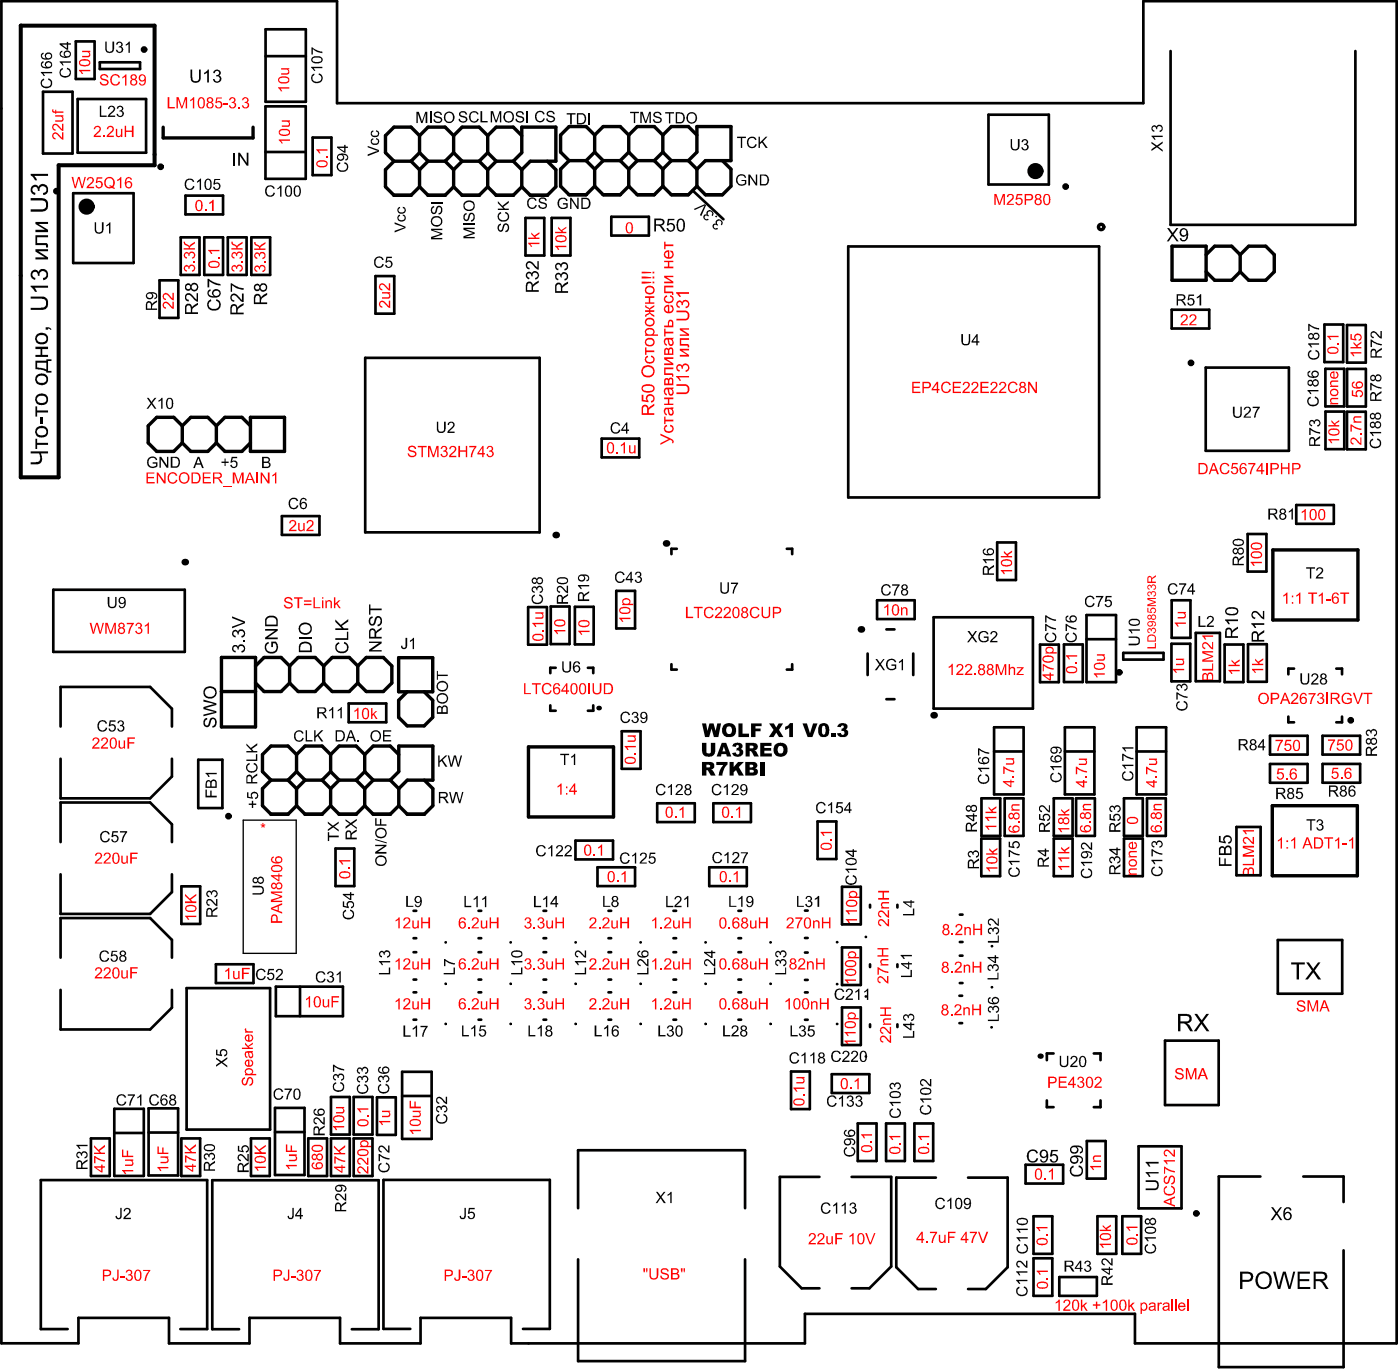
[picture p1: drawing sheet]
<svg xmlns="http://www.w3.org/2000/svg" width="347mm" height="340mm" viewBox="0 0 347 340" stroke-linecap="round" stroke-linejoin="round" font-family="sans-serif">
<g fill="#f00">
<path d="M87.9 176.1l.4-.2 .3-.5h.3v2.8h-.4v-2.1l-.6 .4z"/>
<path d="M92 175.5h.4v1.5l.7-.8h.4l-.7 .7 .8 1.3h-.4l-.6-1.1-.2 .3v.8h-.4z"/>
<path d="M70.6 148.3a1.11 1.11 0 0 1 1.9 .5h-.3a.7 .7 0 0 0-.7-.5 .7 .7 0 0 0-.7 .5l.6 .3a.97 .97 0 0 1 1.1 1.3l-.1 .1a1.18 1.18 0 0 1-1.2 .3 1.18 1.18 0 0 1-.8-.9h.3a.8 .8 0 0 0 .8 .6 .8 .8 0 0 0 .7-.6l-.2-.3-.4-.1a.93 .93 0 0 1-1-1.2z"/>
<path d="M72.9 148h2.1v.3h-.8v2.4h-.4v-2.4h-.9z"/>
<path d="M77.7 148h.4v2.5h1.3v.2h-1.7z"/>
<path d="M80.7 148.8h.2l.1 .2a.71 .71 0 0 1 .9-.2 .71 .71 0 0 1 .4 .7v1.2h-.3v-1.2a.49 .49 0 0 0-.6-.5 .49 .49 0 0 0-.4 .7v1h-.3z"/>
<path d="M82.8 148h.3v1.5l.9-.7h.4l-.8 .7 .9 1.2h-.4l-.7-1-.3 .2v.8h-.3z"/>
<path d="M161 314.3h.4v1.6a.74 .74 0 0 0 .7 .9 .74 .74 0 0 0 .7-.9v-1.6h.4v1.6a1.11 1.11 0 0 1-1.1 1.2 1.11 1.11 0 0 1-1.1-1.2z"/>
<path d="M163.9 314.6l.4-.3a.94 .94 0 0 1 1.5 .7h-.4a.71 .71 0 0 0-.6-.4 .71 .71 0 0 0-.6 .3l.1 .4 .3 .1a1.05 1.05 0 0 1 1.3 1.1 1.14 1.14 0 0 1-1.1 .6 1.14 1.14 0 0 1-1.1-.7v-.3h.3a.77 .77 0 0 0 .8 .7 .77 .77 0 0 0 .7-.7l-.7-.3a.85 .85 0 0 1-.9-1.2z"/>
<path d="M113.7 314.6h.5v1.9a.77 .77 0 0 1-.7 .9 .77 .77 0 0 1-.9-.8l.4-.1a.42 .42 0 0 0 .3 .6 .42 .42 0 0 0 .4-.6z"/>
<path d="M114.6 316.2h1v.3h-1z"/>
<path d="M116.1 314.8a.79 .79 0 0 1 1.1-.1 .79 .79 0 0 1 .2 1.1l-.2 .1a.86 .86 0 0 1 .3 1.3 .86 .86 0 0 1-1.3 0l-.3-.6h.4a.55 .55 0 0 0 .7 .4 .55 .55 0 0 0 .3-.7 .55 .55 0 0 0-.8-.3l.1-.2a.45 .45 0 0 0 .6-.4 .45 .45 0 0 0-.5-.5 .45 .45 0 0 0-.4 .5l-.4-.1z"/>
<path d="M120.2 314.7h1.8v.2l-.7 1-.4 1.5h-.3l.1-.9 .9-1.6h-1.4z"/>
<path d="M29.1 314.6h.3v1.9a.77 .77 0 0 1-.7 .9 .77 .77 0 0 1-.8-.8l.3-.1a.45 .45 0 0 0 .4 .6 .45 .45 0 0 0 .5-.6z"/>
<path d="M29.8 316.2h1v.3h-1z"/>
<path d="M31.3 314.8a.76 .76 0 0 1 1.2-.1 .76 .76 0 0 1-.1 1.2 .86 .86 0 0 1 .2 1.4 .86 .86 0 0 1-1.3-.3l-.1-.4h.3a.55 .55 0 0 0 .7 .4 .55 .55 0 0 0 .4-.7 .55 .55 0 0 0-.8-.3l.1-.2a.48 .48 0 0 0 .6-.4 .48 .48 0 0 0-.5-.6 .48 .48 0 0 0-.5 .6l-.3-.1z"/>
<path d="M35.5 314.7h1.8v.2l-.7 1-.4 1.5h-.4l.2-.9 .8-1.6h-1.3z"/>
<path d="M71.4 314.6h.3v1.9a.77 .77 0 0 1-.6 .9 .77 .77 0 0 1-.9-.8l.4-.1a.45 .45 0 0 0 .4 .6 .45 .45 0 0 0 .4-.6z"/>
<path d="M72.2 316.2h1.1v.3h-1.1z"/>
<path d="M73.7 314.9a.78 .78 0 0 1 1-.2 .78 .78 0 0 1 .3 1l-.2 .2a.84 .84 0 0 1 .4 1.2 .84 .84 0 0 1-1.3 .2l-.4-.5v-.2h.3a.56 .56 0 0 0 .7 .5 .56 .56 0 0 0 .4-.7 .56 .56 0 0 0-.7-.4v-.2a.49 .49 0 0 0 .6-.4 .49 .49 0 0 0-.4-.6 .49 .49 0 0 0-.6 .6l-.3-.1z"/>
<path d="M77.8 314.7h1.8v.3l-.7 .9-.3 1.5h-.4v-.5l.4-1 .6-1h-1.4z"/>
<path d="M88.6 289.4a1.04 1.04 0 0 1 1.8 .4l.6 .6v-1.4h.3v1.9l-.5-.2-.8-.9a.55 .55 0 0 0-.9-.3 .55 .55 0 0 0 .2 .9l.1 .4a.89 .89 0 0 1-.8-1.4z"/>
<path d="M88.7 287.1a1.02 1.02 0 0 1 1.6 .4l.7 .7v-1.3h.3v1.8h-.3l-.8-.8a.97 .97 0 0 0-1.2-.5l-.1 .6 .5 .3v.4l-.2-.1a.89 .89 0 0 1-.5-1.5z"/>
<path d="M30.2 289.9h2.8v.4h-2.1l.4 .5v.1h-.4z"/>
<path d="M31 287.3h2v.3h-.2a.69 .69 0 0 1 .3 .9 .69 .69 0 0 1-.8 .4h-1.3v-.3h1.2a.49 .49 0 0 0 .6-.5 .49 .49 0 0 0-.7-.5h-1.1z"/>
<path d="M30.2 284.9h.4v1.5h.8v-1.3h.4v1.3h1.2v.3h-2.8z"/>
<path d="M39 289.2h2.7v.3h-2.1l.5 .7h-.4l-.7-.8z"/>
<path d="M39.8 286.5h1.9v.4h-.2a.74 .74 0 0 1 .3 .9 .74 .74 0 0 1-.8 .4h-1.2v-.3h1.1a.49 .49 0 0 0 .7-.4 .49 .49 0 0 0-.6-.5l-1.2-.1z"/>
<path d="M39 284.1h.4v1.5h.8v-1.2h.4v1.2h1.1v.4h-2.7z"/>
<path d="M60.2 267.2l.6-.3v.4a.7 .7 0 0 0-.6 .7 .7 .7 0 0 0 .6 .6l.4-.7a.83 .83 0 0 1 .8-1 .83 .83 0 0 1 .8 1.1 1.02 1.02 0 0 1-1 1.1v-.4a.79 .79 0 0 0 .7-.7 .79 .79 0 0 0-.6-.8l-.3 .3-.1 .4a.9 .9 0 0 1-1 1 1.08 1.08 0 0 1-.3-1.7z"/>
<path d="M60.8 258.3l.7 .9 1.2-.9v.5l-1 .5 .2 .3h.8v.3h-2.7v-.3h1.5l-.7-.8z"/>
<path d="M60.8 254.9l.3 .1-.1 .2 .2 .3h1.5v.4h-1.9v-.4h.2l-.3-.3z"/>
<path d="M45.9 286.3h.3l.9 .7 1.5 .3v.3l-1.5-.3-.9-.6v1.4h-.3z"/>
<path d="M45.8 283.6l1.2 1.2 1.6-1.3v.5l-1.4 1 .5 .5h.9v.3h-2.8v-.3h1.4l-1.4-1.4z"/>
<path d="M63.1 289.1h2.8v.3h-2.2l.4 .6-.3 .1-.3-.6-.4-.2z"/>
<path d="M63.1 283.7l1.1 1.2 1.7-1.2v.4l-1.4 1 .5 .4h.9v.5h-2.8v-.5h1.4l-1.4-1.3z"/>
<path d="M70.9 288.7h2.7v.3h-2.1l.4 .7h-.3l-.7-.8z"/>
<path d="M71.7 286h1.9v.4h-.3a.73 .73 0 0 1 .4 .9 .73 .73 0 0 1-.9 .4h-1.1v-.3h1a.51 .51 0 0 0 .7-.5 .51 .51 0 0 0-.7-.4h-1z"/>
<path d="M70.9 283.6h.3v1.5h.9v-1.3h.3v1.3h1.2v.4h-2.7z"/>
<path d="M82.9 286.5h.3l.8 .6 .8 .4 .8 .1v.3l-1.5-.3-.9-.6v1.3h-.3z"/>
<path d="M82.8 283.8l1.2 1.2 1.6-1.2v.5l-1.4 1 .5 .4h.9v.3h-2.8v-.3h1.4l-1.4-1.3z"/>
<path d="M82.6 279h2.7v.4h-2.1l.4 .5v.1h-.4l-.1-.4-.5-.3z"/>
<path d="M83.3 274.3h2l-.1 .3a.73 .73 0 0 1 .1 .9 .73 .73 0 0 1-.7 .4h-1.3v-.3h1.2a.49 .49 0 0 0 .6-.6 .49 .49 0 0 0-.7-.4h-1.1z"/>
<path d="M90.9 276.4h.4v.3h-.4z"/>
<path d="M88.5 274.6h2.8v.4h-2.2l.5 .5v.2h-.4z"/>
<path d="M101.6 280h2.8v.3h-2.2l.4 .6-.4 .1z"/>
<path d="M102.3 275.2h2.1v.3h-.4a.72 .72 0 0 1 .4 .8 .72 .72 0 0 1-.8 .5h-1.3v-.3h1.1a.5 .5 0 0 0 .7-.5 .5 .5 0 0 0-.7-.4h-1.1z"/>
<path d="M101.6 272.8h.3v1.4h.8v-1.3h.4v1.3h1.3v.4h-2.8z"/>
<path d="M94 277.8h2.7v.3h-2.2l.5 .6-.4 .1-.2-.5-.4-.3z"/>
<path d="M94.7 275.2h2v.3l-.2 .1a.7 .7 0 0 1 .2 .8 .7 .7 0 0 1-.7 .4h-1.3v-.3h1.2a.49 .49 0 0 0 .6-.5 .49 .49 0 0 0-.7-.4h-1.1z"/>
<path d="M137.6 60.9h2.8v.3h-2.1l.4 .6-.4 .1-.2-.4-.5-.3z"/>
<path d="M138.4 56.2l.8 .8 1.2-.8v.3l-1 .7 .3 .2h.7v.4h-2.8v-.4h1.6l-.8-.7z"/>
<path d="M131 60.1h2.8v.4h-2.2l.4 .7h-.4l-.6-.8z"/>
<path d="M131.7 57.6l.8 .8 1.3-.9v.4l-1.1 .7 .2 .3h.9v.3h-2.8v-.3h1.6l-.9-.9z"/>
<path d="M86.4 214.9h.5v.4h-.5z"/>
<path d="M84.1 213.1h2.8v.4h-2.2l.4 .6v.1h-.4l-.6-.8z"/>
<path d="M68.9 21.6h2.8v.4h-2.2l.5 .6h-.4z"/>
<path d="M69.7 16.9h2v.2h-.3a.72 .72 0 0 1 .4 .9 .72 .72 0 0 1-.8 .5h-1.3v-.3h1.1a.5 .5 0 0 0 .7-.5 .5 .5 0 0 0-.7-.5h-1.1z"/>
<path d="M281.6 305.7h.4v.4h-.4z"/>
<path d="M279.3 304h2.7v.3h-2.2l.5 .6-.4 .1-.6-.8z"/>
<path d="M259.4 305.8h.3v.4h-.3z"/>
<path d="M256.9 304h2.8v.4h-2.1l.4 .6h-.4l-.1-.4-.6-.3z"/>
<path d="M259.5 316.6h.3v.4h-.3z"/>
<path d="M257 314.8h2.8v.4h-2.1l.3 .6-.3 .1-.2-.5-.5-.3z"/>
<path d="M210.8 269.5h.4v.4h-.4z"/>
<path d="M211.9 267.8l1-.7v2.8h-.3v-2.2l-.5 .4h-.2z"/>
<path d="M54 63.7h.4v.4h-.4z"/>
<path d="M51.6 61.9h2.8v.4h-2.2l.4 .5-.3 .1-.3-.5-.4-.2z"/>
<path d="M64.6 204.3l.5 .1v-.5h.2v.5l.4-.1 .1 .2-.4 .1 .3 .3-.2 .2-.3-.4-.2 .4-.3-.2 .4-.3-.5-.1z"/>
<path d="M244.3 204.6h2.8v.3h-2.2l.5 .7h-.4z"/>
<path d="M244.3 202.4h2.8v.3h-2.2l.5 .7h-.5l-.2-.5-.4-.2z"/>
<path d="M245.1 199.9l.7 .7 1.3-.8v.4l-1.1 .7 .3 .2h.8v.4h-2.7v-.4h1.5l-.8-.8z"/>
<path d="M13.1 33a1.36 1.36 0 0 1 1.9 .7l.4 .4v-1.3h.3v1.8l-.5-.1-.6-.6a.84 .84 0 0 0-1.3-.5 .55 .55 0 0 0 0 .5 .55 .55 0 0 0 .5 .3v.3a.95 .95 0 0 1-.7-1.5z"/>
<path d="M13.1 30.9a1.12 1.12 0 0 1 1.7 .5l.6 .6v-1.3h.3v1.7h-.3l-.9-.8a.78 .78 0 0 0-1.2-.3l.1 .6 .4 .2-.1 .3a.96 .96 0 0 1-.6-1.5z"/>
<path d="M13.7 28.6h2v.3h-.2a.7 .7 0 0 1 .2 .8 .7 .7 0 0 1-.7 .5h-1.3v-.4h1.2a.49 .49 0 0 0 .6-.5 .49 .49 0 0 0-.7-.4h-1.1z"/>
<path d="M12.9 27.1h.4l-.1 .3 .2 .2h.3v-.4h.2v.4h1.8v.4h-1.8v.2h-.2v-.2a.61 .61 0 0 1-.7-.2 .61 .61 0 0 1-.1-.7z"/>
<path d="M24.9 18.8l.2-.2a1.08 1.08 0 0 1 1.8 .6h-.4a.69 .69 0 0 0-.7-.5 .69 .69 0 0 0-.6 .6l.8 .3a.84 .84 0 0 1 .9 1 .84 .84 0 0 1-1.1 .6 .88 .88 0 0 1-1-.9h.3a.8 .8 0 0 0 .7 .6 .8 .8 0 0 0 .8-.5l-.2-.3-.5-.2a.93 .93 0 0 1-1-1.1z"/>
<path d="M27.5 19a1.23 1.23 0 0 1 1.2-.7 1.23 1.23 0 0 1 1 .9l-.3 .1a.9 .9 0 0 0-1.1-.6 .9 .9 0 0 0-.6 1.1 .86 .86 0 0 0 .7 1.1 .86 .86 0 0 0 1-.7l.3 .1a1.26 1.26 0 0 1-1.6 .8 1.26 1.26 0 0 1-.7-1.7z"/>
<path d="M30.3 19.1l1-.7v2.8h-.3v-2.2l-.6 .4z"/>
<path d="M19.6 17.3h2.8v.4h-2.2l.4 .5-.3 .1-.7-.7z"/>
<path d="M20.4 12.6h2v.3h-.3a.68 .68 0 0 1 .3 .8 .68 .68 0 0 1-.8 .5h-1.2v-.3h1.1a.5 .5 0 0 0 .6-.5 .5 .5 0 0 0-.6-.5h-1.1z"/>
<path d="M41.6 24.1h.4v2.4h1.3v.4h-1.7z"/>
<path d="M43.8 24.1h.5l.8 2.3 .8-2.3h.5v2.8h-.4v-2.3l-.8 2.3h-.2l-.9-2.4v2.4h-.3z"/>
<path d="M47.1 24.7l.8-.6h.3v2.8h-.4v-2.2l-.6 .4z"/>
<path d="M53.7 24.2h1.3v.2h-1.1l-.2 .8a.94 .94 0 0 1 1.4 .4 .94 .94 0 0 1-.6 1.3 .94 .94 0 0 1-1.2-.8h.4a.61 .61 0 0 0 1 .3 .61 .61 0 0 0-.3-1.1h-.5l-.2 .3-.3-.1z"/>
<path d="M55.4 25.7h1v.3h-1z"/>
<path d="M57 24.2a.78 .78 0 0 1 1.1 0 .78 .78 0 0 1 .1 1.1h-.2a.86 .86 0 0 1 .3 1.4 .86 .86 0 0 1-1.4-.1l-.1-.5h.3a.53 .53 0 0 0 .7 .4 .53 .53 0 0 0 .4-.6 .53 .53 0 0 0-.7-.4v-.2a.48 .48 0 0 0 .6-.4 .48 .48 0 0 0-.5-.6 .48 .48 0 0 0-.5 .5h-.3z"/>
<path d="M59.1 26.4h.4v.5h-.4z"/>
<path d="M60.1 24.5a.78 .78 0 0 1 1.1-.4 .78 .78 0 0 1 .1 1.2 .85 .85 0 0 1 .2 1.4 .85 .85 0 0 1-1.3-.2l-.2-.4h.3a.56 .56 0 0 0 .7 .5 .56 .56 0 0 0 .4-.7 .56 .56 0 0 0-.7-.4v-.2h.1a.49 .49 0 0 0 .5-.6 .49 .49 0 0 0-.5-.4 .49 .49 0 0 0-.5 .5h-.3z"/>
<path d="M23.5 31.4a.86 .86 0 0 1 1.3 .1 .86 .86 0 0 1-.3 1.3l-.8 .8h1.3v.4h-1.8l.1-.5 .6-.6a1.04 1.04 0 0 0 .6-1.3l-.3-.2-.5 .3-.1 .3h-.4z"/>
<path d="M25.6 33.5h.3v.5h-.3z"/>
<path d="M26.7 31.4a.88 .88 0 0 1 1.4 .1 .88 .88 0 0 1-.5 1.4l-.7 .7h1.3v.4h-1.8v-.4l.9-.8a.78 .78 0 0 0 .3-1.3h-.5l-.2 .2v.3h-.5z"/>
<path d="M28.7 31.9h.4v1.1a.5 .5 0 0 0 .4 .7 .5 .5 0 0 0 .5-.7v-1.1h.3v2.1h-.3v-.3a.7 .7 0 0 1-.8 .3 .7 .7 0 0 1-.5-.8z"/>
<path d="M30.9 31.2h.4v1.2h1.4v-1.2h.4v2.8h-.4v-1.3h-1.4v1.3h-.4z"/>
<path d="M17.7 43.8h.5l.5 2.5 .6-2.5h.5l.6 2.5 .6-2.5h.3l-.8 2.8h-.3l-.7-2.4-.7 2.4h-.3z"/>
<path d="M21.7 44.1h.1a.87 .87 0 0 1 1.3 .1 .87 .87 0 0 1-.4 1.3l-.7 .8h1.3v.3h-1.8v-.4l.6-.5a1.33 1.33 0 0 0 .8-1.3 .55 .55 0 0 0-.6-.2 .55 .55 0 0 0-.4 .5h-.4z"/>
<path d="M24 43.9h1.3v.4h-1.1l-.1 .7 .2-.1a.91 .91 0 0 1 1.1 .6 .91 .91 0 0 1-.6 1.1 .91 .91 0 0 1-1.1-.6l.3-.1a.6 .6 0 0 0 .7 .4 .6 .6 0 0 0 .4-.8 .6 .6 0 0 0-.8-.3l-.6 .2z"/>
<path d="M29.1 44.5l1-.7v2.8h-.4v-2.1l-.5 .4h-.1z"/>
<path d="M50.8 52h.4v.3h-.4z"/>
<path d="M51.9 50.2l.8-.7h.3v2.8h-.4v-2.1l-.6 .3h-.1z"/>
<path d="M40.6 74.9a1.39 1.39 0 0 1 1.8 .9l.4 .3v-1.3h.3v1.7a1.4 1.4 0 0 1-1.2-.9 .85 .85 0 0 0-1.3-.2v.5l.5 .3v.3a.97 .97 0 0 1-.5-1.6z"/>
<path d="M40.6 72.8a1.24 1.24 0 0 1 1.7 .7l.5 .4v-1.3h.3v1.8l-.4-.1-1-1.1a.54 .54 0 0 0-1 0 .54 .54 0 0 0 .4 .8v.3a.89 .89 0 0 1-.7-.5 .89 .89 0 0 1 .2-1z"/>
<path d="M45.8 65.9a.62 .62 0 0 1 1.1 .2 .79 .79 0 0 1 .9-.5 .79 .79 0 0 1 .6 .8 .86 .86 0 0 1-.7 .9l-.1-.3a.56 .56 0 0 0 .5-.6 .56 .56 0 0 0-.7-.5 .56 .56 0 0 0-.3 .8h-.4a.48 .48 0 0 0-.4-.7 .48 .48 0 0 0-.5 .6 .48 .48 0 0 0 .6 .4l-.1 .3a.85 .85 0 0 1-.7-.5 .85 .85 0 0 1 .2-.9z"/>
<path d="M48 64.6h.3v.4h-.3z"/>
<path d="M45.7 62.8a.65 .65 0 0 1 .6-.4 .65 .65 0 0 1 .6 .4 .78 .78 0 0 1 1-.4 .78 .78 0 0 1 .4 1v.3l-.3 .3-.3 .1-.1-.3a.53 .53 0 0 0 .5-.6 .53 .53 0 0 0-.7-.5 .53 .53 0 0 0-.3 .7h-.4a.47 .47 0 0 0-.2-.6 .47 .47 0 0 0-.6 .3 .47 .47 0 0 0 .3 .6l.2 .1-.1 .3a.83 .83 0 0 1-.7-.5 .83 .83 0 0 1 .1-.8z"/>
<path d="M45.5 59.9l.4 .1a.88 .88 0 0 0 .9 .7l.2 .3 .3-.5 1-.6v.4l-1.2 .9v.3h1.2v.3h-2.8v-.3h1.3a.88 .88 0 0 0-.9-.8l-.3-.2z"/>
<path d="M57.6 65.9l.5-.3 .5 .5a.86 .86 0 0 1 1.4-.3 .86 .86 0 0 1-.1 1.4l-.5 .1v-.3a.56 .56 0 0 0 .5-.7 .56 .56 0 0 0-.7-.4 .56 .56 0 0 0-.4 .8h-.2a.48 .48 0 0 0-.4-.7 .48 .48 0 0 0-.6 .5 .48 .48 0 0 0 .5 .5v.3a.82 .82 0 0 1-.7-.5 .82 .82 0 0 1 .2-.9z"/>
<path d="M59.7 64.6h.5v.4h-.5z"/>
<path d="M57.7 62.5h.8l.1 .3a.85 .85 0 0 1 1.4-.2 .85 .85 0 0 1-.2 1.3l-.4 .2v-.3a.54 .54 0 0 0 .4-.7 .54 .54 0 0 0-.6-.4 .54 .54 0 0 0-.4 .7h-.2a.49 .49 0 0 0-.4-.6 .49 .49 0 0 0-.6 .5 .49 .49 0 0 0 .5 .5v.3a.91 .91 0 0 1-.7-.6 .91 .91 0 0 1 .3-1z"/>
<path d="M57.4 59.9h.3a.87 .87 0 0 0 .9 .8l.1 .3 .4-.5 1.1-.6v.4l-1.3 .9v.3h1.3v.3h-2.8v-.3h1.2a.88 .88 0 0 0-.9-.8l-.3-.4z"/>
<path d="M63.1 66.1a.62 .62 0 0 1 .6-.4 .62 .62 0 0 1 .6 .4 .85 .85 0 0 1 1.3-.2 .85 .85 0 0 1-.1 1.3l-.4 .2v-.3a.56 .56 0 0 0 .4-.7 .56 .56 0 0 0-.7-.4 .56 .56 0 0 0-.3 .7h-.3a.48 .48 0 0 0-.4-.6 .48 .48 0 0 0-.5 .5 .48 .48 0 0 0 .5 .5v.3a.96 .96 0 0 1-.7-1.3z"/>
<path d="M65.4 64.7h.4v.4h-.4z"/>
<path d="M63.4 62.6h.7l.2 .3a.84 .84 0 0 1 1.3-.3 .84 .84 0 0 1 .1 1.3l-.5 .3h-.1v-.3a.54 .54 0 0 0 .4-.7 .54 .54 0 0 0-.7-.4 .54 .54 0 0 0-.3 .7h-.3a.47 .47 0 0 0-.2-.6 .47 .47 0 0 0-.7 .3 .47 .47 0 0 0 .4 .6l.1 .4a.91 .91 0 0 1-.7-.7 .91 .91 0 0 1 .3-.9z"/>
<path d="M63 60h.4a.87 .87 0 0 0 .8 .8l.2 .3 .4-.5 1-.6v.4l-1.2 .9v.3h1.2v.3h-2.8v-.3l1.3-.1a.92 .92 0 0 0-.9-.7l-.4-.4z"/>
<path d="M69.1 34.5h2.8v.4h-2.2l.4 .7h-.3l-.7-.8z"/>
<path d="M69.9 29.8h2v.4h-.3a.67 .67 0 0 1 .3 .8 .67 .67 0 0 1-.8 .4h-1.2v-.3h1.1a.5 .5 0 0 0 .7-.5 .5 .5 0 0 0-.7-.4h-1.1z"/>
<path d="M80.8 38.8h.4v.3h-.4z"/>
<path d="M78.4 37h2.8v.3h-2.2l.4 .5v.2h-.3z"/>
<path d="M94.1 74.8a1.3 1.3 0 0 1 1.9 .6l.4 .5v-1.4h.3v1.9l-.5-.2-.5-.6a1.04 1.04 0 0 0-1.3-.6l-.2 .4 .2 .4 .4 .1v.4l-.2-.1a.93 .93 0 0 1-.5-1.4z"/>
<path d="M94.7 72.4h2v.3h-.2a.69 .69 0 0 1 .3 .9 .69 .69 0 0 1-.8 .4h-1.3v-.3h1.2a.49 .49 0 0 0 .6-.6 .49 .49 0 0 0-.7-.4h-1.1z"/>
<path d="M94.1 70.5a1.08 1.08 0 0 1 1.7 .5l.6 .6v-1.4h.3v1.9l-.8-.5a1.46 1.46 0 0 0-1.4-1 .57 .57 0 0 0-.2 .6 .57 .57 0 0 0 .5 .4v.4a.95 .95 0 0 1-.7-1.5z"/>
<path d="M101.3 110.7a1.14 1.14 0 0 1 1.9 .6h-.4a.64 .64 0 0 0-.6-.6 .64 .64 0 0 0-.6 .6l.6 .4a.85 .85 0 0 1 1 .9 .85 .85 0 0 1-1.1 .7 .88 .88 0 0 1-1-.9h.3a.8 .8 0 0 0 .7 .5 .8 .8 0 0 0 .8-.5l-.2-.3-.5-.1a.9 .9 0 0 1-1-1.1z"/>
<path d="M103.6 110.5h2.2v.3h-.9v2.5h-.4v-2.5h-.9z"/>
<path d="M106.1 110.5h.6l.8 2.4 .7-2.4h.5v2.8h-.3v-2.4l-.8 2.4h-.3l-.8-2.4v2.4h-.4z"/>
<path d="M109.5 110.7a.75 .75 0 0 1 1.1-.1 .75 .75 0 0 1 0 1.1l-.1 .1a.82 .82 0 0 1 .5 1 .82 .82 0 0 1-1.1 .5l-.6-.5v-.3l.3-.1a.56 .56 0 0 0 .6 .6 .56 .56 0 0 0 .5-.7 .56 .56 0 0 0-.8-.4v-.2a.48 .48 0 0 0 .6-.4 .48 .48 0 0 0-.4-.6 .48 .48 0 0 0-.5 .6l-.3-.1z"/>
<path d="M111.6 110.7h.1a.89 .89 0 0 1 1.3 .2 .89 .89 0 0 1-.5 1.3l-.7 .7h1.3v.4h-1.7v-.5l.6-.6a.82 .82 0 0 0 .5-1.4l-.5-.1-.3 .6h-.3z"/>
<path d="M113.6 110.5h.5v1.1h1.4v-1.1h.3v2.8h-.3v-1.4h-1.4v1.4h-.5z"/>
<path d="M116.3 110.5h1.8v.3l-.7 1.1-.3 1.4h-.4l.1-.7 .5-1.3 .4-.5h-1.4z"/>
<path d="M120.8 110.7a.76 .76 0 0 1 1.2-.1 .76 .76 0 0 1-.1 1.2 .83 .83 0 0 1 .4 1.1 .83 .83 0 0 1-1.1 .4l-.5-.4-.1-.4 .4-.1a.57 .57 0 0 0 .7 .6 .57 .57 0 0 0 .4-.8 .57 .57 0 0 0-.9-.3l.1-.2a.5 .5 0 0 0 .5-.3 .5 .5 0 0 0 0-.6h-.6l-.2 .5-.3-.1z"/>
<path d="M36.3 117.1h2v.2h-1.6v.9h1.5v.3h-1.5v.9h1.7v.4h-2.1z"/>
<path d="M38.9 117.1h.3l1.5 2.1v-2.1h.4v2.7h-.5l-1.4-2.1v2.1h-.3z"/>
<path d="M41.7 117.6a1.2 1.2 0 0 1 1.2-.6 1.2 1.2 0 0 1 1 .8l-.3 .1a.9 .9 0 0 0-1.1-.5 .9 .9 0 0 0-.6 1.1 .86 .86 0 0 0 .7 1 .86 .86 0 0 0 1-.6h.4l-.1 .2a1.28 1.28 0 0 1-1.6 .6 1.28 1.28 0 0 1-.7-1.5z"/>
<path d="M50.3 117.1h1.9v.2h-1.6v.9h1.5v.3h-1.5v.9h1.7v.4h-2z"/>
<path d="M90.2 175.9v.5a1.34 1.34 0 0 0 .3 1.5 .92 .92 0 0 0 .7-1.3 .6 .6 0 0 0-.2-.7 .6 .6 0 0 0-.8 0zM90 175.7a.93 .93 0 0 1 1.2-.1 .93 .93 0 0 1 .3 1.1v.2a.94 .94 0 0 1-.3 1.1 .94 .94 0 0 1-1.1 0l-.1-.2a2.32 2.32 0 0 1 0-2.1z"/>
<path d="M75.4 148.8h1.8v.3h-1.8zM75.4 149.6h1.8v.3h-1.8z"/>
<path d="M79.8 148h.4v.3h-.4zM79.8 148.8h.4v1.9h-.4z"/>
<path d="M160.2 314.3h.3v1h-.2zM159.5 314.3h.4v1h-.3z"/>
<path d="M166.8 314.6v.8h.7a.44 .44 0 0 0 .5-.4 .44 .44 0 0 0-.6-.4zM166.8 315.8v.9h.8a.47 .47 0 0 0 .5-.5 .47 .47 0 0 0-.6-.4zM166.4 314.3h1.1a.73 .73 0 0 1 .8 .4 .73 .73 0 0 1-.3 .9 .76 .76 0 0 1 .4 1 .76 .76 0 0 1-.9 .4h-1.1z"/>
<path d="M169.5 314.3h.3l-.1 1h-.1zM168.8 314.3h.4v1h-.2l-.2-.5z"/>
<path d="M110.6 314.9v1h.8a.51 .51 0 0 0 .6-.5 .51 .51 0 0 0-.6-.5zM110.3 314.6h1.1a.85 .85 0 0 1 .9 .9 .85 .85 0 0 1-1 .8h-.7v1.1h-.3z"/>
<path d="M118.5 315l-.1 .9a1 1 0 0 0 .6 1.2 1.45 1.45 0 0 0 .4-1.8l-.3-.5zM118.5 314.7a1.14 1.14 0 0 1 1.2 .3 1.14 1.14 0 0 1 .1 1.3 .91 .91 0 0 1-.9 1.1 .91 .91 0 0 1-.9-1.1 1.71 1.71 0 0 1 .5-1.6z"/>
<path d="M25.9 314.9v1h.7a.51 .51 0 0 0 .6-.5 .51 .51 0 0 0-.6-.5zM25.5 314.6h1.1a.85 .85 0 0 1 1 .8 .85 .85 0 0 1-.9 .9h-.8v1.1h-.4z"/>
<path d="M33.8 315l-.2 .9a1 1 0 0 0 .6 1.2 1.45 1.45 0 0 0 .4-1.8l-.3-.5zM33.7 314.7a1.14 1.14 0 0 1 1.2 .3 1.14 1.14 0 0 1 .2 1.3 .91 .91 0 0 1-.9 1.1 .91 .91 0 0 1-.9-1.1 1.49 1.49 0 0 1 .4-1.5z"/>
<path d="M68.2 314.9v1h.7a.52 .52 0 0 0 .7-.4 .52 .52 0 0 0-.6-.6zM67.8 314.6h1.1a.86 .86 0 0 1 1.1 .8 .86 .86 0 0 1-1.1 .9h-.7v1.1h-.4z"/>
<path d="M76.1 315.1l-.1 .6a1.08 1.08 0 0 0 .6 1.4 1.03 1.03 0 0 0 .5-1.2 .79 .79 0 0 0-.8-1zM76.1 314.7a1.04 1.04 0 0 1 1.1 .2 1.04 1.04 0 0 1 .3 1 1.04 1.04 0 0 1-1.3 1.4h-.1a2.2 2.2 0 0 1-.1-2.5z"/>
<path d="M88.9 285.4a.78 .78 0 0 0 .3 .7 .78 .78 0 0 0 .9 0 .64 .64 0 0 0 .7 0 .64 .64 0 0 0 .2-.7l-.6-.4-1.3 .1zM88.7 285.1l.4-.3 .8-.1a1.2 1.2 0 0 1 1.5 1h-.1a1.18 1.18 0 0 1-1.6 .8 .92 .92 0 0 1-.9-.4 .92 .92 0 0 1-.1-1z"/>
<path d="M89.4 282.9a1.18 1.18 0 0 1 1.2-.3 1.18 1.18 0 0 1 .8 .9l-.2 .4h.9v.4h-2.8v-.4h.3l-.3-.2zM89.6 283.1a.73 .73 0 0 0 .7 .9 .73 .73 0 0 0 .8-.7l-.1-.2a1.02 1.02 0 0 0-1.4 0z"/>
<path d="M60.8 265h.1a.97 .97 0 0 1 1.4-.2 .97 .97 0 0 1 .2 1.3h1v.3h-2.7v-.3h.2l-.3-.4zM61.1 265.2a.61 .61 0 0 0 0 .7 .61 .61 0 0 0 .7 .2 .58 .58 0 0 0 .7-.5 .58 .58 0 0 0-.7-.6z"/>
<path d="M61 263.1v.6l.5 .3v-1.1zM60.9 262.8l.4-.2h.5v1.4a.57 .57 0 0 0 .6-.4 .57 .57 0 0 0-.3-.7v-.3a.97 .97 0 0 1 .6 1.3 .97 .97 0 0 1-1.4 .4 .96 .96 0 0 1-.4-1.5z"/>
<path d="M61.8 260.9a.94 .94 0 0 0 .5 1 .58 .58 0 0 0 .1-.7 .58 .58 0 0 0-.6-.3zM60.8 260.6l1.9-.2v.4h-.2a.75 .75 0 0 1 .3 .9 .75 .75 0 0 1-.9 .4l-.2-.1-.1-.7a.35 .35 0 0 0-.4-.4 .35 .35 0 0 0-.2 .6l.3 .3v.3a.91 .91 0 0 1-.5-1.3z"/>
<path d="M61.1 256.8a.54 .54 0 0 0-.1 .6 .54 .54 0 0 0 .5 .3v-1.1zM60.8 256.6l.6-.3h.4v1.5a.62 .62 0 0 0 .6-.5 .62 .62 0 0 0-.3-.7v-.3a.98 .98 0 0 1 .5 1.4 .98 .98 0 0 1-1.4 .3 .98 .98 0 0 1-.4-1.4z"/>
<path d="M46.4 289.2l1.3 .8v-.8zM45.8 288.8h1.9v-.4h.2v.4h.7v.4h-.7v1.2h-.2l-1.9-1.3z"/>
<path d="M63.5 287.1a.61 .61 0 0 0 .1 .6 .61 .61 0 0 0 .7 .1h.4a.57 .57 0 0 0 .9-.2 .57 .57 0 0 0-.4-.8h-1.4zM63.3 286.8l.5-.3h.3a1.29 1.29 0 0 1 1.8 .7 1.01 1.01 0 0 1-1.1 1h-.3a1.16 1.16 0 0 1-1.4-.9z"/>
<path d="M77.5 288.2l.4-.2 .1 .3a.57 .57 0 0 0-.4 .7 .57 .57 0 0 0 .7 .4h.3a.87 .87 0 0 1-.1-1.2 .87 .87 0 0 1 1.3 0 .97 .97 0 0 1 .1 1.2 .97 .97 0 0 1-1.2 .4 1.12 1.12 0 0 1-1.4-1.4zM78.6 288.8a.57 .57 0 0 0 1.1 0 .57 .57 0 0 0-1.1 0z"/>
<path d="M77.6 286.7a.43 .43 0 0 0 .8 0 .43 .43 0 0 0-.8 0zM78.7 286.7a.57 .57 0 0 0 1.1 0 .57 .57 0 0 0-1.1 0zM77.4 286.1l.7-.2 .5 .4a.84 .84 0 0 1 1.4-.2 .84 .84 0 0 1-.4 1.4 .74 .74 0 0 1-1.1-.4 .67 .67 0 0 1-.9 .3 .67 .67 0 0 1-.3-.9z"/>
<path d="M77.7 284.2a.58 .58 0 0 0 0 .7 .58 .58 0 0 0 .6 .2h.3a.83 .83 0 0 0 1.2-.7l-.5-.4h-1.2zM77.5 283.9l1-.2a1.15 1.15 0 0 1 1.6 .8 1.37 1.37 0 0 1-1.9 1 .9 .9 0 0 1-.9-.5 .9 .9 0 0 1 .2-1.1z"/>
<path d="M83.4 289.4l1.3 .9v-.9zM82.8 289.1h1.9v-.4h.2v.4h.7v.3h-.7v1.2h-.2l-1.9-1.3z"/>
<path d="M83.1 276.8a.67 .67 0 0 0 0 .9 .67 .67 0 0 0 .9 .1 .74 .74 0 0 0 1.1-.7l-.2-.3-.7-.1zM82.6 276.8l.6-.4 .7-.1a1.19 1.19 0 0 1 1.5 1.1 1.86 1.86 0 0 1-2.4 .5l-.4-.6z"/>
<path d="M88.9 278a.75 .75 0 0 0 .9 .8 .79 .79 0 0 0 .9-.1 .79 .79 0 0 0 .3-.8l-.4-.2h-1.2zM88.6 277.8h.1a1.96 1.96 0 0 1 2.6 .1 1.02 1.02 0 0 1-1.3 1.2 1.04 1.04 0 0 1-1.4-1.3z"/>
<path d="M101.9 277.8a.7 .7 0 0 0 .2 .8 .7 .7 0 0 0 .7 .1 .78 .78 0 0 0 .9 0 .78 .78 0 0 0 .3-.8l-.6-.3h-.8zM101.6 277.7l.8-.4h.9a.93 .93 0 0 1 .9 .4 .93 .93 0 0 1-.1 1.1l-.8 .2a1.19 1.19 0 0 1-1.7-1.1z"/>
<path d="M138 58.9a.74 .74 0 0 0 .8 .8h.4a.78 .78 0 0 0 1-.7 2.02 2.02 0 0 0-1.8-.4zM137.7 58.7l.6-.4h1a.86 .86 0 0 1 1.1 .5 .86 .86 0 0 1-.5 1.1l-.6 .2a1.36 1.36 0 0 1-1.7-1.1z"/>
<path d="M84.4 216.5a.67 .67 0 0 0 .2 .7 .67 .67 0 0 0 .7 .2 1.08 1.08 0 0 0 1.3-.5 .86 .86 0 0 0-1.3-.6h-.5zM84.2 216.3l.5-.4 .7-.1a1.47 1.47 0 0 1 1.5 .8 1.16 1.16 0 0 1-1.6 1.1h-.1a.94 .94 0 0 1-1-.4 .94 .94 0 0 1 0-1z"/>
<path d="M69.2 19.7a1.09 1.09 0 0 0 1.5 .7 .58 .58 0 0 0 .8-.6 .58 .58 0 0 0-.8-.5 1.63 1.63 0 0 0-1.5 .4zM69 19.3l.8-.4h.6a.97 .97 0 0 1 1.3 .9 .97 .97 0 0 1-1.3 .9h-.2a.97 .97 0 0 1-1-.3 .97 .97 0 0 1-.2-1.1z"/>
<path d="M279.6 307.3v.1a.55 .55 0 0 0 .2 .6 .55 .55 0 0 0 .6 .1 1.08 1.08 0 0 0 1.4-.5 1 1 0 0 0-1.1-.6l-.8 .1zM279.3 307.2h.1a1.83 1.83 0 0 1 2.6 0 1.1 1.1 0 0 1-1.3 1.3 1.23 1.23 0 0 1-1.4-.8z"/>
<path d="M257.4 307.3a.66 .66 0 0 0 .1 .8 .66 .66 0 0 0 .8 .1 .77 .77 0 0 0 1.2-.7l-.2-.2a1.99 1.99 0 0 0-1.9 0zM257 307.2l.6-.4 .7-.1a1.12 1.12 0 0 1 1.4 1.3 1.76 1.76 0 0 1-2.7-.1z"/>
<path d="M257.4 318.2a.78 .78 0 0 0 .3 .8 .78 .78 0 0 0 .9 0 .66 .66 0 0 0 .7-.1 .66 .66 0 0 0 .2-.8h-.1a1.89 1.89 0 0 0-2 .1zM257.1 318.1h.1a1.83 1.83 0 0 1 2.6 0 1.1 1.1 0 0 1-1.3 1.3l-.1-.1a.97 .97 0 0 1-1.1-.2 .97 .97 0 0 1-.2-1z"/>
<path d="M209 267.5l-.2 .7a1.04 1.04 0 0 0 .7 1.5l.3-.3 .1-.8a1.12 1.12 0 0 0-.6-1.2zM208.9 267.2a1.12 1.12 0 0 1 1.1 .3 1.12 1.12 0 0 1 .2 1.2 .92 .92 0 0 1-.8 1.2 .92 .92 0 0 1-1-1.1 1.71 1.71 0 0 1 .5-1.6z"/>
<path d="M52 65.3a.78 .78 0 0 0 .3 .8 .78 .78 0 0 0 .8 0 .64 .64 0 0 0 .8-.1 .64 .64 0 0 0 .2-.7l-.6-.3h-1.3zM51.8 65l.4-.3 .8-.1a1.2 1.2 0 0 1 1.5 1 1.68 1.68 0 0 1-2.3 .7 .86 .86 0 0 1-.4-1.3z"/>
<path d="M32.7 19.1a.45 .45 0 0 0 .9 0 .45 .45 0 0 0-.9 0zM32.6 20.4a.55 .55 0 0 0 1.1 0 .55 .55 0 0 0-1.1 0zM32.4 18.7a.79 .79 0 0 1 1.2-.2 .79 .79 0 0 1 .1 1.1l-.2 .1a.83 .83 0 0 1 .4 1.2 .83 .83 0 0 1-1.3 .1 .76 .76 0 0 1-.3-.7 .76 .76 0 0 1 .5-.6l-.4-.4z"/>
<path d="M34.7 19.3a.59 .59 0 0 0 1.1 0 .59 .59 0 0 0-1.1 0zM34.6 18.7a1.05 1.05 0 0 1 1.3 0 1.05 1.05 0 0 1 .3 1.2 .96 .96 0 0 1-.5 1.2 .96 .96 0 0 1-1.2-.3v-.3h.2a.63 .63 0 0 0 .9 .3 .63 .63 0 0 0 .2-.9 .9 .9 0 0 1-1.2 0 .9 .9 0 0 1 0-1.2z"/>
<path d="M19.9 15.4a.75 .75 0 0 0 .9 .7h.1a1.12 1.12 0 0 0 1.2-.6 .94 .94 0 0 0-1.3-.5h-.5zM19.6 15.2l.4-.4 1-.2a1.19 1.19 0 0 1 1.4 1.2 1.85 1.85 0 0 1-2.2 .6 .95 .95 0 0 1-.6-1.2z"/>
<path d="M49.6 24.5l-.3 .8a1 1 0 0 0 .6 1.3 1.36 1.36 0 0 0 .5-1.7l-.4-.6zM49.2 24.5a.92 .92 0 0 1 1.1-.3 .92 .92 0 0 1 .5 1.1 1.1 1.1 0 0 1-.9 1.6 1.32 1.32 0 0 1-.9-1.8z"/>
<path d="M51.7 24.8a.46 .46 0 0 0 .9 0 .46 .46 0 0 0-.9 0zM51.6 26.1a.57 .57 0 0 0 1.1 0 .57 .57 0 0 0-1.1 0zM51.4 24.3a.79 .79 0 0 1 1.1-.1 .79 .79 0 0 1 .1 1.1h-.1a.85 .85 0 0 1 .3 1.2 .85 .85 0 0 1-1.2 .3 .85 .85 0 0 1-.3-1.1l.4-.4a.63 .63 0 0 1-.3-1z"/>
<path d="M26.4 44.5l-.1 .4a1.03 1.03 0 0 0 .1 1.1 1.03 1.03 0 0 0 1.1 .3l-.4-.2 .2-.2a.43 .43 0 0 0 .6 .1 .43 .43 0 0 0 .2-.6 .97 .97 0 0 0-.5-1.1 .97 .97 0 0 0-1.2 .2zM26 44.4a1.4 1.4 0 0 1 1.9-.3 1.4 1.4 0 0 1 .4 1.9l-.1 .1a.25 .25 0 0 0 0 .3 .25 .25 0 0 0 .3 .1l-.1 .4-.6-.4a1.42 1.42 0 0 1-1.7-.3 1.42 1.42 0 0 1-.1-1.8z"/>
<path d="M31.3 44.1a.9 .9 0 0 1 1.4 .4l-.3 .1a.54 .54 0 0 0-.7-.4 .54 .54 0 0 0-.4 .7v.3a.9 .9 0 0 1 1.4 .2 .9 .9 0 0 1-.7 1.3 1.4 1.4 0 0 1-1-2zM31.4 45.4a.64 .64 0 0 0 .1 1 .64 .64 0 0 0 1-.4 .64 .64 0 0 0-.6-.8z"/>
<path d="M48.9 50l-.1 1a.78 .78 0 0 0 .7 1 2.02 2.02 0 0 0 .4-1.7l-.3-.5zM48.8 49.8a.88 .88 0 0 1 1-.1 .88 .88 0 0 1 .4 1l.1 .4a.97 .97 0 0 1-.5 1.1 .97 .97 0 0 1-1.1-.2 2.19 2.19 0 0 1 .1-2.2z"/>
<path d="M69.6 32.4a.6 .6 0 0 0-.1 .7 .6 .6 0 0 0 .7 .3h.2a1 1 0 0 0 1.3-.6 1.45 1.45 0 0 0-1.9-.4zM69.2 32.4a2.24 2.24 0 0 1 2.6 0 .92 .92 0 0 1 0 1 .92 .92 0 0 1-1 .3h-.6a.99 .99 0 0 1-1-1.3z"/>
<path d="M78.7 40.4a.68 .68 0 0 0 1 .7 .79 .79 0 0 0 .8 0 .79 .79 0 0 0 .4-.8l-.5-.3h-1.1zM78.6 40l.6-.3h.6a1 1 0 0 1 1.1 .2 1 1 0 0 1 .1 1.2l-.7 .4a1.31 1.31 0 0 1-1.9-1z"/>
<path d="M119.6 111l-.9 1.3h.9zM119.6 110.5h.3v1.8h.3v.3h-.3v.7h-.3v-.7h-1.2v-.3z"/>
<path d="M44.9 117.7l-.1 .3a1 1 0 0 0 .7 1.5 1 1 0 0 0 1.1-1.3 .94 .94 0 0 0-.7-.9 .94 .94 0 0 0-1 .4zM44.7 117.3a1.41 1.41 0 0 1 2.3 .8 1.41 1.41 0 0 1-1.8 1.7 1.57 1.57 0 0 1-.5-2.5z"/>
<path d="M47.8 117.3v2.1h.7a.97 .97 0 0 0 .8-1.5l-.5-.5zM47.5 117.1h1a1.35 1.35 0 0 1 1.1 2 .91 .91 0 0 1-1.2 .7h-.9z"/>
<path d="M53.1 117.3v1h.9a.49 .49 0 0 0 .7-.4 .49 .49 0 0 0-.6-.6zM52.8 117.1h1.3a.74 .74 0 0 1 .9 .6 .74 .74 0 0 1-.8 .8l.6 .4 .5 .9h-.5l-.9-1.2h-.8v1.2h-.3z"/>
</g>
<path d="M55.3 120.5h2.2" fill="none" stroke="#f00" stroke-width=".25"/>
<g fill="#f00">
<path d="M57.7 117.1h.6l.8 2.3 .8-2.3h.5v2.7h-.4v-2.3l-.8 2.3h-.3l-.8-2.4v2.4h-.4z"/>
<path d="M61.9 117.3l-.5 1.4h1zM61.8 117.1h.3l1.2 2.7h-.4l-.4-.9h-1.2l-.2 .9h-.4z"/>
</g>
<path d="M63.8 117.1v2.7" fill="none" stroke="#f00" stroke-width=".34"/>
<g fill="#f00">
<path d="M64.6 117.1h.4l1.4 2.1v-2.1h.4v2.7h-.4l-1.4-2.1v2.1h-.4z"/>
<path d="M67.5 117.8l1-.8v2.8h-.3v-2.1l-.7 .4z"/>
<path d="M71.9 129.1a.87 .87 0 0 1 1.3-.1 .87 .87 0 0 1 0 1.3l-1.1 1h1.4v.3h-1.8v-.4l.5-.5a1.3 1.3 0 0 0 .8-1.5 .54 .54 0 0 0-.6-.1 .54 .54 0 0 0-.3 .6h-.4z"/>
<path d="M73.9 129.6h.4v1.2a.49 .49 0 0 0 .5 .6 .49 .49 0 0 0 .4-.7v-1.1h.3v2h-.2v-.2a.75 .75 0 0 1-.9 .2 .75 .75 0 0 1-.5-.7z"/>
<path d="M76.2 129.1a.89 .89 0 0 1 1.4 .1 .89 .89 0 0 1-.4 1.3l-.8 .8h1.3v.3h-1.7v-.4l.8-.8a.8 .8 0 0 0 .4-1.2h-.6l-.2 .5h-.4z"/>
<path d="M22.2 154.3h.4l.6 2.4 .6-2.4h.4l.6 2.4 .6-2.4h.4l-.8 2.7h-.3l-.7-2.3-.7 2.3h-.3z"/>
<path d="M26.1 154.3h.6l.8 2.4 .8-2.4h.4v2.7h-.3v-2.2l-.8 2.2h-.3l-.9-2.3v2.3h-.3z"/>
<path d="M31.4 154.3h1.8v.3l-.8 1.1-.3 1.3h-.3l.1-1 .9-1.3h-1.4z"/>
<path d="M34 154.3a.76 .76 0 0 1 1 .2 .76 .76 0 0 1-.1 1l-.1 .1a.79 .79 0 0 1 .5 .9 .79 .79 0 0 1-.8 .6l-.8-.2-.2-.5 .4-.1a.54 .54 0 0 0 .6 .5 .54 .54 0 0 0 .4-.7 .54 .54 0 0 0-.7-.3v-.4a.48 .48 0 0 0 .6-.4 .48 .48 0 0 0-.5-.5 .48 .48 0 0 0-.4 .6l-.4-.2z"/>
<path d="M35.9 155l1-.7v2.7h-.3v-2.1l-.7 .5z"/>
<path d="M152.9 111.9h.3v.5h-.3z"/>
<path d="M153.9 110.2l1.1-.6v2.8h-.4v-2.2l-.6 .4z"/>
<path d="M156 110.3h.3v1.1a.5 .5 0 0 0 .5 .7 .5 .5 0 0 0 .4-.7v-1.1h.4v2.1h-.4v-.4a.67 .67 0 0 1-.8 .4 .67 .67 0 0 1-.4-.8z"/>
<path d="M134.3 156.1h.5v.4h-.5z"/>
<path d="M132 154.3h2.8v.4h-2.2l.4 .6-.3 .1z"/>
<path d="M132.7 151.7h2.1v.4h-.4a.67 .67 0 0 1 .4 .8 .67 .67 0 0 1-.8 .4h-1.3v-.3h1.1a.5 .5 0 0 0 .7-.5 .5 .5 0 0 0-.7-.4h-1.1z"/>
<path d="M137.4 156.1h2.8v.4h-2.2l.4 .6h-.3l-.7-.7z"/>
<path d="M143.4 156.3h2.8v.3h-2.2l.4 .7h-.3l-.7-.8z"/>
<path d="M153.5 153.1h2.8v.3h-2.2l.4 .6-.3 .1z"/>
<path d="M130 169.3h.3v2.4h1.3v.3h-1.6z"/>
<path d="M131.9 169.3h2.2v.3h-.9v2.4h-.4v-2.4h-.9z"/>
<path d="M134.5 169.8a1.19 1.19 0 0 1 1.2-.6 1.19 1.19 0 0 1 1 .9h-.3a.86 .86 0 0 0-1.1-.5 .86 .86 0 0 0-.5 1.1 .86 .86 0 0 0 .6 1 .86 .86 0 0 0 1.1-.6l.3 .1a1.31 1.31 0 0 1-1.8 .7 1.31 1.31 0 0 1-.6-1.8z"/>
<path d="M29.6 155a.45 .45 0 0 0 .9 0 .45 .45 0 0 0-.9 0zM29.6 156.3a.57 .57 0 0 0 1.1 0 .57 .57 0 0 0-1.1 0zM29.4 154.6h.1a.76 .76 0 0 1 1.1-.2 .76 .76 0 0 1 .2 1l-.3 .2a.82 .82 0 0 1 .4 1.1 .82 .82 0 0 1-1.2 .3 .85 .85 0 0 1 0-1.5l-.4-.3z"/>
<path d="M155.7 55.4l-.2 .9a.96 .96 0 0 0 .6 1.3 1.89 1.89 0 0 0 .4-2l-.3-.3zM155.4 55.3l.2-.1a.97 .97 0 0 1 1 .1 .97 .97 0 0 1 .3 1l.1 .1a1.2 1.2 0 0 1-1 1.5h-.1a1.45 1.45 0 0 1-.8-1.8z"/>
<path d="M151.1 109.9l-.3 .8a1.04 1.04 0 0 0 .7 1.4l.1-.1a1.86 1.86 0 0 0 .1-2l-.2-.2zM150.7 109.9a1.04 1.04 0 0 1 1.3 0 1.04 1.04 0 0 1 .3 1.3 .92 .92 0 0 1-.9 1.2 .92 .92 0 0 1-.9-1.1z"/>
<path d="M132.4 157.5a.6 .6 0 0 0 0 .8 .6 .6 0 0 0 .7 .2h.1a1 1 0 0 0 1.3-.6 1.29 1.29 0 0 0-1.6-.5zM132.1 157.4l.6-.4h.5a1.1 1.1 0 0 1 1.6 1 1.32 1.32 0 0 1-1.8 .8 .88 .88 0 0 1-.9-.4 .88 .88 0 0 1 0-1z"/>
<path d="M137.7 154.1a.67 .67 0 0 0 .2 .7 .67 .67 0 0 0 .7 .1h.1a1 1 0 0 0 1.2-.6 1.71 1.71 0 0 0-1.8-.4zM137.5 153.9l.6-.4h.8a.93 .93 0 0 1 1.3 .8 .93 .93 0 0 1-1.1 1h-.3a1.06 1.06 0 0 1-1.1-.3 1.06 1.06 0 0 1-.2-1.1z"/>
<path d="M143.7 154.3a.67 .67 0 0 0 .2 .6 .67 .67 0 0 0 .7 .2h.1a1 1 0 0 0 1.2-.7 1.8 1.8 0 0 0-1.9-.3zM143.5 154.1l.6-.4h.8a.93 .93 0 0 1 1.3 .7 .93 .93 0 0 1-1.1 1h-.9a.81 .81 0 0 1-.8-.4 .81 .81 0 0 1 .1-.9z"/>
<path d="M153.9 150.9a.6 .6 0 0 0 0 .7 .6 .6 0 0 0 .7 .2h.1a1.04 1.04 0 0 0 1.4-.6 1.56 1.56 0 0 0-2.1-.3zM153.6 150.8l.5-.3 .8-.1a1.11 1.11 0 0 1 1.4 1.2 1.75 1.75 0 0 1-2 .5 .89 .89 0 0 1-.7-1.3z"/>
<path d="M154.4 148.6l.1-.1a1.07 1.07 0 0 1 1.2-.3 1.07 1.07 0 0 1 .6 1.2l-.2 .2h1v.3h-2.8v-.3h.2l-.2-.2zM154.7 148.7a.66 .66 0 0 0 .1 .9 .66 .66 0 0 0 .9-.1 .5 .5 0 0 0 .3-.6 .5 .5 0 0 0-.6-.3z"/>
<path d="M137.3 169.6a.92 .92 0 0 1 .9-.3 .92 .92 0 0 1 .7 .7h-.3a.61 .61 0 0 0-.8-.3 .61 .61 0 0 0-.3 .8v.1a.85 .85 0 0 1 1.3 0 .85 .85 0 0 1-.2 1.3 .97 .97 0 0 1-1.2 0 .97 .97 0 0 1-.3-1.2zM137.6 170.7a.64 .64 0 0 0 0 .8 .64 .64 0 0 0 .8 .2 .63 .63 0 0 0 0-.9 .63 .63 0 0 0-.8-.1z"/>
<path d="M140.3 169.8l-.8 1.3h.8zM140.4 169.3h.3v1.8h.4v.3h-.4v.6h-.4v-.6h-1.1v-.3z"/>
<path d="M142 169.6l-.2 1a1.12 1.12 0 0 0 .6 1.2 1.34 1.34 0 0 0 .5-1.4 .68 .68 0 0 0-.9-.8zM141.7 169.5a1.08 1.08 0 0 1 1.2 .1 1.08 1.08 0 0 1 .3 1.2 .97 .97 0 0 1-.3 1.1 .97 .97 0 0 1-1.1 0l-.4-.7v-1.2z"/>
<path d="M144.1 169.6l-.2 1a.91 .91 0 0 0 .7 1.2 1.89 1.89 0 0 0 .3-2l-.2-.3zM143.8 169.5a.9 .9 0 0 1 1.1-.1 .9 .9 0 0 1 .4 1v.4a.91 .91 0 0 1-.5 1.2 .91 .91 0 0 1-1.2-.5v-1.3z"/>
</g>
<path d="M146.1 169.3v2.7" fill="none" stroke="#f00" stroke-width=".34"/>
<g fill="#f00">
<path d="M146.9 169.3h.4v1.6a.73 .73 0 0 0 .7 .8 .73 .73 0 0 0 .7-.8v-1.6h.4v1.6a1.1 1.1 0 0 1-1.1 1.2 1.1 1.1 0 0 1-1.1-1.2z"/>
<path d="M138.2 194.8l1-.7v2.8h-.3v-2.2l-.6 .4z"/>
<path d="M157.2 186.6h.5v.3h-.5z"/>
<path d="M154.9 184.8h2.8v.4h-2.2l.4 .7h-.3l-.7-.8z"/>
<path d="M155.6 182.2h2.1v.4h-.4a.68 .68 0 0 1 .4 .8 .68 .68 0 0 1-.9 .4h-1.2v-.3h1.1a.5 .5 0 0 0 .7-.5 .5 .5 0 0 0-.7-.4h-1.1z"/>
<path d="M147.2 211.6h.3v.4h-.3z"/>
<path d="M148.3 209.9l1-.6v2.7h-.3v-2.2l-.6 .5z"/>
<path d="M153 218.2h.4v.4h-.4z"/>
<path d="M154.1 216.5l1-.7v2.8h-.3v-2.2l-.6 .5z"/>
<path d="M167.4 202.2h.3v.5h-.3z"/>
<path d="M168.5 200.5l1-.6v2.8h-.3v-2.2l-.6 .4z"/>
<path d="M181.3 202.2h.4v.5h-.4z"/>
<path d="M182.5 200.5l.8-.6h.2v2.8h-.3v-2.2l-.7 .4z"/>
<path d="M170.1 150.4h.4v2.4h1.4v.4h-1.8z"/>
<path d="M172 150.4h2.2v.3h-.9v2.5h-.3v-2.5h-1z"/>
<path d="M174.7 150.9l.1-.1a1.23 1.23 0 0 1 2.1 .3l-.3 .1a.93 .93 0 0 0-1.2-.4 .93 .93 0 0 0-.5 1.2 .86 .86 0 0 0 .7 .9 .86 .86 0 0 0 1-.7l.3 .2a1.29 1.29 0 0 1-1.7 .7 1.29 1.29 0 0 1-.6-1.7z"/>
<path d="M177.4 150.7l.1-.1a.88 .88 0 0 1 1.4 .1 .88 .88 0 0 1-.4 1.4l-.8 .7h1.3v.4h-1.7l.1-.5 .5-.6a1.04 1.04 0 0 0 .6-1.3 .57 .57 0 0 0-.6-.1 .57 .57 0 0 0-.3 .5h-.3z"/>
<path d="M179.6 150.6a.91 .91 0 0 1 1.4 0 .91 .91 0 0 1-.2 1.4l-.9 .8h1.3v.4h-1.8l.2-.7 .6-.5a.8 .8 0 0 0 .5-1.2l-.3-.2-.3 .1-.3 .5h-.3z"/>
<path d="M186.2 150.7a1.29 1.29 0 0 1 2.1 .4l-.4 .1a.89 .89 0 0 0-1.2-.4 .89 .89 0 0 0-.4 1.2 .86 .86 0 0 0 .7 .9 .86 .86 0 0 0 1-.7l.3 .2a1.29 1.29 0 0 1-1.7 .7 1.29 1.29 0 0 1-.6-1.7z"/>
<path d="M188.8 150.4h.4v1.6a.74 .74 0 0 0 .7 .9 .74 .74 0 0 0 .7-.9v-1.6h.4v1.6a1.11 1.11 0 0 1-.8 1.2 1.11 1.11 0 0 1-1.4-.6z"/>
<path d="M226.2 94.6h1.9v.4h-1.6v.8h1.5v.3h-1.5v1h1.7v.3h-2z"/>
<path d="M233.6 95a1.23 1.23 0 0 1 2.1 .4l-.3 .1a.91 .91 0 0 0-1.2-.5 .91 .91 0 0 0-.5 1.1 .86 .86 0 0 0 .7 1 .86 .86 0 0 0 1-.7l.4 .1a1.3 1.3 0 0 1-1.6 .8 1.3 1.3 0 0 1-.8-1.7z"/>
<path d="M236.2 94.6h2.1v.4h-1.7v.8h1.5v.3h-1.5v1h1.7v.3h-2.1z"/>
<path d="M238.9 94.9a.92 .92 0 0 1 1.4 0 .92 .92 0 0 1-.4 1.4l-.8 .8h1.4v.3h-1.9l.1-.4 .5-.5a1.24 1.24 0 0 0 .8-1.5 .58 .58 0 0 0-.6-.1 .58 .58 0 0 0-.4 .6l-.3-.1z"/>
<path d="M240.9 95a.91 .91 0 0 1 1.5-.2 .91 .91 0 0 1-.4 1.5l-.8 .8h1.4v.3h-1.8v-.3l.7-.8a.9 .9 0 0 0 .6-1.3h-.7l-.2 .5-.4-.1z"/>
<path d="M243.1 94.6h2v.4h-1.6v.8h1.5v.3h-1.5v1h1.7v.3h-2.1z"/>
<path d="M245.6 95a.87 .87 0 0 1 1.3-.3 .87 .87 0 0 1 .1 1.3l-1 1.1h1.3v.3h-1.8v-.3l.7-.8a.84 .84 0 0 0 .7-.6 .84 .84 0 0 0-.3-.8l-.5 .1-.1 .5-.5-.1z"/>
<path d="M247.8 95h.1a.89 .89 0 0 1 1-.4 .89 .89 0 0 1 .6 .9l-1.3 1.5 1.3 .1v.3h-1.8l.2-.7 .6-.5a.96 .96 0 0 0 .5-1.2h-.8l-.1 .5-.4-.1z"/>
<path d="M250 95.2a1.23 1.23 0 0 1 1.2-.7 1.23 1.23 0 0 1 1.1 .9l-.3 .1a.91 .91 0 0 0-1.2-.5 .91 .91 0 0 0-.5 1.1 .86 .86 0 0 0 .7 1 .86 .86 0 0 0 1-.7l.3 .1a1.26 1.26 0 0 1-1.6 .8 1.26 1.26 0 0 1-.8-1.7z"/>
<path d="M254.9 94.6h.4l1.5 2.2v-2.2h.3v2.8h-.4l-1.4-2.2v2.2h-.4z"/>
<path d="M246.6 48.1h.5l.7 2.3 .9-2.3h.5v2.7h-.4v-2.3l-.8 2.3h-.3l-.8-2.3v2.3h-.3z"/>
<path d="M249.8 48.2l.4-.1a.9 .9 0 0 1 1.2 .5 .9 .9 0 0 1-.6 1.2l-.8 .7h1.4v.3h-1.8l.2-.5 .6-.6a.84 .84 0 0 0 .4-1.4l-.6 .1-.2 .4h-.4z"/>
<path d="M252.1 48.1h1.4v.3h-1.1l-.2 .8a.91 .91 0 0 1 1.4 .7 .91 .91 0 0 1-1.3 .9l-.5-.5v-.2l.3-.1a.6 .6 0 0 0 .9 .5 .6 .6 0 0 0 .1-1l-.4-.3-.9 .3z"/>
<path d="M293 78.1a.88 .88 0 0 1 1.4 .1 .88 .88 0 0 1-.4 1.3l-.8 .8h1.3v.3h-1.8l.4-.8a1.61 1.61 0 0 0 1-1.2 .51 .51 0 0 0-.5-.5 .51 .51 0 0 0-.5 .5h-.3z"/>
<path d="M295.1 78.1l.2-.1a.88 .88 0 0 1 1.3 .3 .88 .88 0 0 1-.4 1.2l-.9 .8h1.4v.3h-1.9l.3-.7 .5-.4a.78 .78 0 0 0 .6-.6 .78 .78 0 0 0-.2-.8h-.4l-.4 .5h-.3z"/>
<path d="M331.5 85h.4v.4h-.4z"/>
<path d="M329.1 83.2h2.8v.3h-2.2l.4 .7h-.3l-.7-.7z"/>
<path d="M334.9 87.3h2.7v.3h-2.2l.5 .7h-.4l-.6-.8z"/>
<path d="M335.6 84.7l.8 .8 1.2-.9v.5l-1.1 .6 .3 .3h.8v.3h-2.7v-.3h1.5l-.8-.8z"/>
<path d="M334.9 82.8h.3v1.1l.7 .2a.91 .91 0 0 1 .5-1.4 .91 .91 0 0 1 1.2 .6 .91 .91 0 0 1-.7 1.2v-.4a.61 .61 0 0 0 .3-.9 .61 .61 0 0 0-1 0l-.2 .5 .4 .4-.1 .3-1.4-.3z"/>
<path d="M329.9 98.8l.3-.2h1.6v.3h-1.2a.47 .47 0 0 0-.5 .5 .47 .47 0 0 0 .6 .5h1.1v.3h-2v-.3h.3a.79 .79 0 0 1-.2-1.1z"/>
<path d="M329.9 94.5l.3-.2h1.6v.3h-1.2a.47 .47 0 0 0-.5 .5 .47 .47 0 0 0 .6 .4h1.1v.4h-2v-.3h.3l-.3-.4z"/>
<path d="M335.2 96.7h.3v1.1l.7 .2a.92 .92 0 0 1 .3-1.2 .92 .92 0 0 1 1.3 .2 .92 .92 0 0 1-.2 1.2l-.4 .2-.1-.3a.59 .59 0 0 0 .5-.9 .59 .59 0 0 0-1.1 0l-.1 .5 .2 .7-1.4-.3z"/>
<path d="M329.4 108.8h2.7v.3h-2.2l.5 .7h-.4l-.6-.7z"/>
<path d="M330.1 104.1l.8 .8 1.2-.8v.4l-1.1 .6 .3 .2h.8v.4h-2.7v-.4h1.5l-.8-.7z"/>
<path d="M335.1 108.6a1.43 1.43 0 0 1 1.7 .7l.5 .5v-1.4h.3v1.8l-.8-.4a1.76 1.76 0 0 0-1.4-1 .55 .55 0 0 0-.3 .6 .55 .55 0 0 0 .5 .4v.4a.94 .94 0 0 1-.7-.7 .94 .94 0 0 1 .2-.9z"/>
<path d="M337.2 107.5h.4v.4h-.4z"/>
<path d="M334.9 105.2h.3l1.1 .7 1.3 .3v.3l-1.4-.2-1-.7v1.3h-.3z"/>
<path d="M335.7 103.3l.2-.2h1.7v.4h-1.2a.49 .49 0 0 0-.5 .6 .49 .49 0 0 0 .6 .3h1.1v.4h-2v-.4h.3l-.4-.5z"/>
<path d="M322.8 126.8l1-.7v2.8h-.4v-2.2l-.5 .4z"/>
<path d="M302.8 115l.2-.1a1.29 1.29 0 0 1 1.9 .6l-.5 .1a.86 .86 0 0 0-1.1-.5 .86 .86 0 0 0-.5 1.1 .86 .86 0 0 0 .7 1 .86 .86 0 0 0 1-.7l.4 .1a1.26 1.26 0 0 1-1.7 .8 1.26 1.26 0 0 1-.7-1.7z"/>
<path d="M305.5 114.7h1.4v.4h-1.1l-.2 .7a.9 .9 0 0 1 1.3 .4 .9 .9 0 0 1-.6 1.3 .9 .9 0 0 1-1.1-.8h.3a.61 .61 0 0 0 1.1 .3 .61 .61 0 0 0-.4-1h-.4l-.3 .2h-.2z"/>
<path d="M309.5 114.7h1.8v.4l-.4 .5-.6 1.1v.8h-.4v-.5l.4-1 .6-.9h-1.4z"/>
<path d="M150.1 169.6v2.1h.6a1.17 1.17 0 0 0 .5-2zM149.7 169.3h1a1.39 1.39 0 0 1 1.3 .8 1.39 1.39 0 0 1-.2 1.5l-.6 .4h-1.5z"/>
<path d="M140.3 194.9h.4v.4h-.4zM140.3 196.5h.4v.4h-.4z"/>
<path d="M142.3 194.7l-.9 1.2h.9zM142.4 194.1h.2v1.8h.4v.3h-.4v.7h-.3v-.7h-1.2v-.3z"/>
<path d="M155.2 188.1a.79 .79 0 0 0 .3 .8 .79 .79 0 0 0 .9 .1 .63 .63 0 0 0 .7-.1 .63 .63 0 0 0 .1-.8l-.5-.2h-1zM155 188l.6-.5h.8a.94 .94 0 0 1 1.1 .5 .94 .94 0 0 1-.2 1.1l-.6 .2a1.45 1.45 0 0 1-1.8-.7z"/>
<path d="M145.3 209.7l-.1 .8a1 1 0 0 0 .6 1.3 1.45 1.45 0 0 0 .4-1.9l-.4-.4zM145.2 209.3a1.14 1.14 0 0 1 1.2 .4 1.14 1.14 0 0 1 .2 1.2 .91 .91 0 0 1-.9 1.1 .91 .91 0 0 1-.9-1.1 1.49 1.49 0 0 1 .4-1.5z"/>
<path d="M151.2 216.3l-.2 .7a1 1 0 0 0 .7 1.4l.1-.1a2.04 2.04 0 0 0 0-2.1l-.4-.1zM150.8 216.2a.94 .94 0 0 1 1.2-.2 .94 .94 0 0 1 .4 1v.4a.97 .97 0 0 1-.3 1 .97 .97 0 0 1-1.1 .1l-.3-.8z"/>
<path d="M165.5 200.3l-.1 .8a1 1 0 0 0 .6 1.3l.1-.1a1.86 1.86 0 0 0 .3-1.8l-.3-.4zM165.3 200.1a.94 .94 0 0 1 1.1-.1 .94 .94 0 0 1 .4 1.1l.1 .1a1.19 1.19 0 0 1-1.1 1.5 1.51 1.51 0 0 1-.7-2.1z"/>
<path d="M179.5 200.4l-.1 .5a1.09 1.09 0 0 0 .7 1.5l.3-.4 .1-.7a.96 .96 0 0 0-.7-1.2zM179.3 200a1.02 1.02 0 0 1 1.1 .1 1.02 1.02 0 0 1 .4 1l-.1 .7a.86 .86 0 0 1-1 .9 .86 .86 0 0 1-.7-1.1v-1.1z"/>
<path d="M182.1 150.8l-.2 .8a1 1 0 0 0 .6 1.3 1.29 1.29 0 0 0 .5-1.6 .57 .57 0 0 0-.3-.6 .57 .57 0 0 0-.6 .1zM181.7 150.8a.92 .92 0 0 1 1.2-.3 .92 .92 0 0 1 .5 1.1 1.21 1.21 0 0 1-1 1.6 1.6 1.6 0 0 1-.7-2.2z"/>
<path d="M184.1 151.1a.5 .5 0 0 0 1 0 .5 .5 0 0 0-1 0zM184.1 152.4a.59 .59 0 0 0 1.1 0 .59 .59 0 0 0-1.1 0zM184 150.5a.78 .78 0 0 1 1.1 0 .78 .78 0 0 1 0 1.1h-.1a.86 .86 0 0 1 .4 1.3 .86 .86 0 0 1-1.4 .1 .74 .74 0 0 1-.3-.8 .74 .74 0 0 1 .6-.6 .63 .63 0 0 1-.5-.4 .63 .63 0 0 1 .2-.7z"/>
<path d="M192 150.7v1h.7a.51 .51 0 0 0 .6-.5 .51 .51 0 0 0-.6-.5zM191.6 150.4h1.2a.86 .86 0 0 1 .9 .9 .86 .86 0 0 1-1.1 .8h-.6v1.1h-.4z"/>
<path d="M229.1 95v.9h.7a.47 .47 0 0 0 .6-.4 .47 .47 0 0 0-.5-.5zM228.7 94.6h1.1a.82 .82 0 0 1 1 .8 .82 .82 0 0 1-1 .8h-.7v1.2h-.4z"/>
<path d="M232.3 95.1l-1 1.3h1zM232.3 94.6h.3v1.8h.4v.3h-.4v.7h-.3v-.7h-1.3v-.3z"/>
<path d="M253.1 95.3a.45 .45 0 0 0 .9 0 .45 .45 0 0 0-.9 0zM253 96.6a.55 .55 0 0 0 1.1 0 .55 .55 0 0 0-1.1 0zM252.9 94.9a.79 .79 0 0 1 1.1-.2 .79 .79 0 0 1 .2 1.1l-.2 .1a.85 .85 0 0 1 .2 1.3 .85 .85 0 0 1-1.4-.2 .66 .66 0 0 1 .3-1.1 .66 .66 0 0 1-.2-1z"/>
<path d="M254.4 48.4v.9h.8a.47 .47 0 0 0 .6-.4 .47 .47 0 0 0-.5-.5zM254.1 48.1h1.1a.82 .82 0 0 1 1 .8 .82 .82 0 0 1-1 .8h-.8v1.1h-.3z"/>
<path d="M257 48.7a.42 .42 0 0 0 .8 0 .42 .42 0 0 0-.8 0zM256.9 50a.57 .57 0 0 0 1.1 0 .57 .57 0 0 0-1.1 0zM256.7 48.3a.8 .8 0 0 1 1.1-.2 .8 .8 0 0 1 .2 1.1l-.2 .1a.83 .83 0 0 1 .3 1.3 .83 .83 0 0 1-1.2 .1 .76 .76 0 0 1-.4-.7 .76 .76 0 0 1 .5-.7l-.4-.4z"/>
<path d="M259.1 48.5l-.1 .9a1.01 1.01 0 0 0 .7 1.2 1.89 1.89 0 0 0 .3-2l-.3-.3zM258.9 48.3a.9 .9 0 0 1 1.1-.2 .9 .9 0 0 1 .4 1.1l.1 .1a1.21 1.21 0 0 1-1.2 1.6l-.1-.1a1.66 1.66 0 0 1-.6-1.6z"/>
<path d="M329.4 86.5a.7 .7 0 0 0 .2 .7 .7 .7 0 0 0 .8 .1 1.04 1.04 0 0 0 1.2-.4 .91 .91 0 0 0-1-.7zM329.2 86.3l.7-.4h.6a.99 .99 0 0 1 1.3 1.2 1.48 1.48 0 0 1-2 .5 .86 .86 0 0 1-.6-1.3z"/>
<path d="M330.2 96.8a.7 .7 0 0 0 .6 1 .7 .7 0 0 0 .7-.9 .94 .94 0 0 0-1.3-.1zM329.9 96.6h.1a1 1 0 0 1 1.4-.2 1 1 0 0 1 .3 1.4 1 1 0 0 1-1.4 .3 1.04 1.04 0 0 1-.4-1.5z"/>
<path d="M330.2 92.5a.58 .58 0 0 0-.1 .7 .58 .58 0 0 0 .5 .3v-1.1zM330 92.2l.9-.2v1.5a.58 .58 0 0 0 .7-.4 .58 .58 0 0 0-.4-.7v-.4a1.01 1.01 0 0 1 .5 1.4 1.01 1.01 0 0 1-1.5 .3 1.01 1.01 0 0 1-.2-1.5z"/>
<path d="M335.3 94.8l.6-.3v.4a.57 .57 0 0 0-.4 .7 .57 .57 0 0 0 .7 .4h.3a.86 .86 0 0 1 0-1.4 .86 .86 0 0 1 1.3 .3 1.03 1.03 0 0 1-.1 1.1 1.03 1.03 0 0 1-1.2 .3 1.12 1.12 0 0 1-1.3-1.3zM336.5 95.4a.59 .59 0 0 0 1.1 0 .59 .59 0 0 0-1.1 0z"/>
<path d="M329.6 106.9a.75 .75 0 0 0 .9 .7h.1a1.12 1.12 0 0 0 1.3-.6 1.13 1.13 0 0 0-1.5-.5h-.4zM329.5 106.4l1.1-.3a1.21 1.21 0 0 1 1.5 1.2v.1a1.81 1.81 0 0 1-2.3 .4 .96 .96 0 0 1-.3-1.4z"/>
<path d="M325.3 126.5l-.3 .4v.5a.96 .96 0 0 0 .7 1.3l.4-.4v-.7a1 1 0 0 0-.5-1.2zM324.9 126.5a.95 .95 0 0 1 1.2-.2 .95 .95 0 0 1 .4 1.1v.2a1.08 1.08 0 0 1-1.2 1.3l-.2-.1a2.3 2.3 0 0 1-.2-2.3z"/>
<path d="M327.4 126.5l-.2 1a.84 .84 0 0 0 .6 1.2 1.68 1.68 0 0 0 .4-2l-.3-.3zM327.1 126.4a.93 .93 0 0 1 1.2-.1 .93 .93 0 0 1 .3 1.1 1.02 1.02 0 0 1-.3 1.2 1.02 1.02 0 0 1-1.2 .1l-.3-.8v-.8z"/>
<path d="M297.5 115.1v2.1h.7a1.06 1.06 0 0 0 .9-1.1 1.06 1.06 0 0 0-.9-1zM297.2 114.7h1.1a1.41 1.41 0 0 1 1.2 1.2 1.41 1.41 0 0 1-.9 1.5l-1.4 .1z"/>
<path d="M300.9 115l-.4 1.3h.9zM300.7 114.7h.4l1.1 2.8h-.4l-.3-.8h-1.1l-.4 .8h-.3z"/>
<path d="M307.6 115a.84 .84 0 0 1 .9-.3 .84 .84 0 0 1 .6 .7h-.4a.59 .59 0 0 0-.7-.3 .59 .59 0 0 0-.4 .7v.3a.89 .89 0 0 1 1.6 .4 .89 .89 0 0 1-1.2 1 1.73 1.73 0 0 1-.5-2.1zM307.7 116.6a.59 .59 0 0 0 1.1 0 .59 .59 0 0 0-1.1 0z"/>
<path d="M312.7 115.3l-.8 1.2h.8zM312.8 114.7h.3v1.8h.4v.3h-.4v.7h-.4v-.7h-1.2v-.3z"/>
</g>
<path d="M314.1 114.7v2.8" fill="none" stroke="#f00" stroke-width=".34"/>
<g fill="#f00">
<path d="M317.6 114.7h.4v1.1h1.4v-1.1h.3v2.8h-.3v-1.3h-1.4v1.3h-.4z"/>
<path d="M310.1 139.2h2.8v.4h-2.1l.3 .5-.3 .1-.3-.5-.4-.2z"/>
<path d="M318.2 147.5l1-.7v2.8h-.3v-2.2l-.6 .4z"/>
<path d="M321.4 147.5l1-.7v2.8h-.3v-2.2l-.6 .4z"/>
<path d="M324.4 146.8h2.2v.4h-1v2.4h-.4v-2.4h-.8z"/>
<path d="M327 147.5l1-.7v2.8h-.3v-2.2l-.6 .4z"/>
<path d="M328.9 148.4h1v.4h-1z"/>
<path d="M332.3 146.8h2.2v.4h-.9v2.4h-.4v-2.4h-.9z"/>
<path d="M235.2 165.2l.5-.2 .3-.5h.2v2.8h-.3v-2.1l-.7 .4z"/>
<path d="M237.3 164.8l.1-.2a.9 .9 0 0 1 1.3 .2 .9 .9 0 0 1-.2 1.3l-1 .8h1.4v.4h-1.8l.2-.5 .6-.6a1.09 1.09 0 0 0 .6-1.1 .55 .55 0 0 0-.6-.3 .55 .55 0 0 0-.4 .5h-.4z"/>
<path d="M239.5 164.8l.1-.1a.83 .83 0 0 1 1.3 .2 .83 .83 0 0 1-.3 1.2l-.9 .8h1.4v.4h-1.9l.5-.9a1.17 1.17 0 0 0 .9-1.5l-.6-.1-.4 .5h-.3z"/>
<path d="M241.6 166.9h.4v.4h-.4z"/>
<path d="M246.9 164.6h.6l.7 2.3 .9-2.3h.4v2.7h-.3v-2.3l-.8 2.3h-.3l-.9-2.4v2.4h-.3z"/>
<path d="M250.1 164.6h.3v.9a.7 .7 0 0 1 .9-.3 .7 .7 0 0 1 .4 .8v1.3h-.3v-1.3a.47 .47 0 0 0-.6-.4 .47 .47 0 0 0-.4 .6v1.1h-.3z"/>
<path d="M252.1 165.3h1.7l-1.3 1.7h1.3v.3h-1.8v-.3l1.3-1.4h-1.2z"/>
<path d="M248.2 141.2h2.7v.4h-2.1l.4 .6-.4 .1-.3-.6-.3-.2z"/>
<path d="M248.9 136.5l.8 .8 1.2-.9v.5l-1 .6 .2 .3h.8v.3h-2.7v-.3h1.6l-.9-.8z"/>
<path d="M219.3 150.4l.5-.3 .2-.4h.3v2.8h-.4v-2.1l-.6 .3z"/>
<path d="M223.4 150.5h.3v.3a.73 .73 0 0 1 .8-.3 .73 .73 0 0 1 .5 .8v1.2h-.3v-1.2a.47 .47 0 0 0-.5-.5 .47 .47 0 0 0-.5 .6v1.1h-.3z"/>
<path d="M251.1 192.3h.4v.3h-.4z"/>
<path d="M248.8 189.9h.2l1.1 .8 1.4 .3v.3l-1.1-.1-1.3-.8v1.4h-.3z"/>
<path d="M249.4 187.9h2.1v.3h-.3a.7 .7 0 0 1 .3 .9 .7 .7 0 0 1-.8 .4h-1.3v-.4h1.2a.49 .49 0 0 0 .6-.5 .49 .49 0 0 0-.7-.4h-1.1z"/>
<path d="M269.1 192.4h.4v.3h-.4z"/>
<path d="M266.7 190h.4l.7 .6 1 .4 .7 .1v.3l-1.2-.2-1.2-.7v1.3h-.4z"/>
<path d="M267.5 188h2v.3h-.3a.68 .68 0 0 1 .3 .8 .68 .68 0 0 1-.7 .5h-1.3v-.4h1.1a.5 .5 0 0 0 .7-.4 .5 .5 0 0 0-.7-.5h-1.1z"/>
<path d="M286.5 192.4h.4v.3h-.4z"/>
<path d="M284.2 190h.2l1.1 .7 1.4 .4v.3l-1.1-.1-1.3-.8v1.3h-.3z"/>
<path d="M284.9 188h2v.3h-.3a.68 .68 0 0 1 .3 .9 .68 .68 0 0 1-.8 .4h-1.2v-.4h1.1a.49 .49 0 0 0 .6-.5 .49 .49 0 0 0-.7-.4h-1z"/>
<path d="M258.6 164.6l1.4 .7 1.3 .3v.3l-1.2-.2-1.3-.7v1.3h-.2z"/>
<path d="M266.7 164.1h.4v.5h-.4z"/>
<path d="M264.3 162.4h2.8v.3h-2.2l.4 .6-.3 .1-.7-.8z"/>
<path d="M271.2 166.8h2.7v.4h-2.1l.4 .7h-.3l-.7-.8z"/>
<path d="M272 162.1h1.9v.3h-.2a.67 .67 0 0 1 .3 .9 .67 .67 0 0 1-.7 .4h-1.3v-.3h1.1a.49 .49 0 0 0 .6-.5 .49 .49 0 0 0-.7-.5h-1z"/>
<path d="M291.3 154.3h2.7v.3h-2.2l.5 .6-.4 .1z"/>
<path d="M292 151.6h2v.4h-.3a.67 .67 0 0 1 .3 .8 .67 .67 0 0 1-.7 .4h-1.3v-.3h1.1a.5 .5 0 0 0 .7-.5 .5 .5 0 0 0-.7-.4h-1.1z"/>
<path d="M284.5 160.3h1.9v-1h.2v1.4h-2.1z"/>
<path d="M284.7 155.7h.6l.1 .2a.67 .67 0 0 1 1.2 0 .67 .67 0 0 1-.6 1.1v-.4a.44 .44 0 0 0 .4-.5 .44 .44 0 0 0-.5-.3 .44 .44 0 0 0-.3 .6h-.3a.35 .35 0 0 0-.3-.5 .35 .35 0 0 0-.4 .4 .35 .35 0 0 0 .5 .3l-.1 .3a.65 .65 0 0 1-.5-.5 .65 .65 0 0 1 .2-.7z"/>
<path d="M284.5 150.6h.2v1h.6a.7 .7 0 0 1 .4-1 .7 .7 0 0 1 .9 .5 .7 .7 0 0 1-.5 .9l-.1-.3a.45 .45 0 0 0 .3-.5 .45 .45 0 0 0-.5-.3 .45 .45 0 0 0-.3 .6l.1 .4-1.1-.2z"/>
<path d="M284.5 148.2h2.1v.2h-1.8l1.8 .7v.3l-1.8 .5h1.8v.3h-2.1v-.4l1.9-.6-1.9-.6z"/>
<path d="M284.6 146.7l.7-.1 .1 .2a.66 .66 0 0 1 1.1 0 .66 .66 0 0 1-.5 1v-.2a.43 .43 0 0 0 .4-.5 .43 .43 0 0 0-.5-.4 .43 .43 0 0 0-.3 .6h-.3a.36 .36 0 0 0-.3-.4 .36 .36 0 0 0-.4 .4 .36 .36 0 0 0 .5 .3l-.1 .2a.7 .7 0 0 1-.4-1.1z"/>
<path d="M284.5 145.2l.4-.3 .4 .1 .1 .2a.64 .64 0 0 1 1.1 0 .64 .64 0 0 1-.5 .9v-.2a.43 .43 0 0 0 .4-.5 .43 .43 0 0 0-.5-.4 .43 .43 0 0 0-.3 .6h-.3a.36 .36 0 0 0-.3-.4 .36 .36 0 0 0-.4 .4 .36 .36 0 0 0 .5 .3l-.1 .2-.4-.1z"/>
<path d="M290.8 165.7h2.8v.4h-2.2l.4 .7h-.3l-.7-.8z"/>
<path d="M291.6 163.2h2v.3h-.3a.72 .72 0 0 1 .3 .8 .72 .72 0 0 1-.7 .5h-1.3v-.3h1.1a.5 .5 0 0 0 .7-.5 .5 .5 0 0 0-.7-.5h-1.1z"/>
<path d="M298.1 165.7h2.4v-1.3h.3v1.8h-2.7z"/>
<path d="M298.1 161.4h2.7v.3h-2.3l2.3 .8v.3l-2.3 .8h2.3v.4h-2.7v-.5l2.4-.9-2.4-.7z"/>
<path d="M298.2 159.4h.1a.98 .98 0 0 1 1.6 .4l.6 .6v-1.3h.3v1.8l-.8-.4a1.61 1.61 0 0 0-1.1-1 .51 .51 0 0 0-.6 .5 .51 .51 0 0 0 .6 .5v.3a.94 .94 0 0 1-.7-1.4z"/>
<path d="M298.1 157.5h2.7v.3h-2.1l.4 .7h-.3l-.7-.8z"/>
<path d="M304.6 166h2.8v.3h-2.2l.4 .7h-.3l-.7-.7z"/>
<path d="M305.4 163.5l.7 .7 1.3-.8v.4l-1 .7 .1 .2h.9v.4h-2.8v-.4h1.6l-.8-.8z"/>
<path d="M310.4 165.7h2.8v.4h-2.2l.4 .7h-.3l-.7-.8z"/>
<path d="M311.2 163.2l.8 .8 1.2-.9v.4l-1 .7 .2 .3h.8v.3h-2.8v-.3h1.6l-.8-.9z"/>
<path d="M320.3 171.9a.87 .87 0 0 1 1-.2 .87 .87 0 0 1 .5 .9l-.2 .6-1 .9h1.3v.3h-1.8l.2-.6 .7-.6a.75 .75 0 0 0 .3-1.2h-.6l-.2 .5h-.4z"/>
<path d="M324.5 171.7h1.7v.3l-.6 .9-.5 1.5h-.3l.2-.9 .3-.8 .5-.6h-1.3z"/>
<path d="M326.7 172a.76 .76 0 0 1 1.2-.2 .76 .76 0 0 1 0 1.1h-.1a.84 .84 0 0 1 .4 1.3 .84 .84 0 0 1-1.3 .1l-.3-.4v-.2h.3a.58 .58 0 0 0 .7 .5 .58 .58 0 0 0 .4-.8 .58 .58 0 0 0-.8-.3v-.3a.49 .49 0 0 0 .7-.3 .49 .49 0 0 0-.5-.6 .49 .49 0 0 0-.5 .5h-.3z"/>
<path d="M315.4 115.1v1h.7a.57 .57 0 0 0 .6-.4 .57 .57 0 0 0-.2-.6zM315 114.7h1.3a.82 .82 0 0 1 .8 .9 .82 .82 0 0 1-1 .7h-.7v1.2h-.4z"/>
<path d="M320.7 115.1v1h.8a.51 .51 0 0 0 .6-.5 .51 .51 0 0 0-.6-.5zM320.4 114.7h1.1a.83 .83 0 0 1 1 .9 .83 .83 0 0 1-1.1 .7h-.7v1.2h-.3z"/>
<path d="M310.5 137.1a.75 .75 0 0 0 .2 .8 .75 .75 0 0 0 .8 .1 .8 .8 0 0 0 1.1-.6 1.8 1.8 0 0 0-1.9-.4zM310.4 136.8l1-.2a1.02 1.02 0 0 1 1.2 .2 1.02 1.02 0 0 1 .1 1.2 1.96 1.96 0 0 1-2.5-.2l-.1-.4z"/>
<path d="M310.4 135.1a.67 .67 0 0 0 .3 .7 .67 .67 0 0 0 .7 0h.2a.66 .66 0 0 0 .8 0 .66 .66 0 0 0 .1-.8l-1.2-.3zM310.3 134.7l1.1-.3a1.12 1.12 0 0 1 1.5 1.3 1.76 1.76 0 0 1-2.7-.1l-.1-.4z"/>
<path d="M320.3 147.6h.4v.4h-.4zM320.3 149.2h.4v.4h-.4z"/>
<path d="M330.5 147.1a.9 .9 0 0 1 1.5 .4h-.4a.51 .51 0 0 0-.6-.4 .51 .51 0 0 0-.4 .6l-.1 .5a.85 .85 0 0 1 1.2-.2 .85 .85 0 0 1 .2 1.2 .94 .94 0 0 1-1.2 .3 .94 .94 0 0 1-.5-1.1v-.6zM330.7 148.3a.55 .55 0 0 0 .3 1 .55 .55 0 0 0 .6-.7l-.3-.5z"/>
<path d="M243 165.2a.43 .43 0 0 0 .8 0 .43 .43 0 0 0-.8 0zM242.8 166.5a.57 .57 0 0 0 1.1 0 .57 .57 0 0 0-1.1 0zM242.7 164.8l.1-.1a.75 .75 0 0 1 1.1-.1 .75 .75 0 0 1 .1 1.1l-.2 .1a.81 .81 0 0 1 .3 1.2 .81 .81 0 0 1-1.2 .2 .79 .79 0 0 1-.4-.8 .79 .79 0 0 1 .5-.7l-.4-.3z"/>
<path d="M245.1 165.2a.45 .45 0 0 0 .9 0 .45 .45 0 0 0-.9 0zM245 166.5a.59 .59 0 0 0 1.1 0 .59 .59 0 0 0-1.1 0zM244.9 164.8l.1-.1a.73 .73 0 0 1 1.1 0 .73 .73 0 0 1-.1 1.1 .83 .83 0 0 1 .3 1.2 .83 .83 0 0 1-1.3 .2 .79 .79 0 0 1-.4-.8 .79 .79 0 0 1 .5-.7l-.3-.2z"/>
<path d="M248.7 139a.56 .56 0 0 0-.1 .8 .56 .56 0 0 0 .7 .2l.1 .1a1.12 1.12 0 0 0 1.3-.6v-.1a1.88 1.88 0 0 0-1.8-.4zM248.2 139l.6-.4h.5a1.24 1.24 0 0 1 1.6 .8 1.01 1.01 0 0 1-1.1 1h-.2a1.16 1.16 0 0 1-1.4-1.1z"/>
<path d="M221.6 150.2l-.1 1a.78 .78 0 0 0 .7 1 2.02 2.02 0 0 0 .4-1.7 .52 .52 0 0 0-.4-.5 .52 .52 0 0 0-.6 .2zM221.4 150a.99 .99 0 0 1 1.2-.1 .99 .99 0 0 1 .4 1.1l-.1 .4a.86 .86 0 0 1-.5 1 .86 .86 0 0 1-1.1-.4l-.2-1.1z"/>
<path d="M249.3 193.9l1.2 .8v-.8zM248.7 193.5h1.8v-.3h.3v.3h.7v.4h-.7v1.2h-.3l-1.8-1.3z"/>
<path d="M267.3 194l1.2 .8v-.8zM266.7 193.6h1.8v-.3h.4v.3h.6v.4h-.6v1.1h-.4l-1.8-1.2z"/>
<path d="M284.7 194l1.2 .8v-.8zM284.2 193.6h1.7v-.3h.4v.3h.6v.4h-.6v1.1h-.4l-1.7-1.2z"/>
<path d="M259.1 167.4l1.1 .9v-.9zM258.5 167.1h1.7v-.4h.4v.4h.7v.3h-.7v1.2h-.4l-1.7-1.3z"/>
<path d="M258.8 163a.68 .68 0 0 0 .9 .9 1.08 1.08 0 0 0 1.3-.5 .86 .86 0 0 0-1.3-.6h-.5zM258.6 162.9l.5-.5h.7a1.46 1.46 0 0 1 1.5 .7 .9 .9 0 0 1-1.1 1.1h-.4a.99 .99 0 0 1-1.2-1.2z"/>
<path d="M259.5 160.4l.3-.1a1.05 1.05 0 0 1 1.5 1.1l-.3 .2h1v.3h-2.8v-.2h.3a.92 .92 0 0 1 0-1.3zM259.6 160.8a.73 .73 0 0 0 .2 .8 .73 .73 0 0 0 .9 0 .61 .61 0 0 0 .2-.9 .61 .61 0 0 0-.9-.1z"/>
<path d="M264.7 165.7a.6 .6 0 0 0 .1 .7 .6 .6 0 0 0 .7 .1 .92 .92 0 0 0 1.3-.7l-.1-.2-.5-.2h-.9zM264.4 165.5l.5-.3 .8-.1a1.08 1.08 0 0 1 1.4 1.2 2.23 2.23 0 0 1-2.5 .3l-.3-.4z"/>
<path d="M271.6 164.8a.63 .63 0 0 0 .6 .9h.3a1.12 1.12 0 0 0 1.3-.6 1.13 1.13 0 0 0-1.6-.5zM271.3 164.6l1.2-.5a1.21 1.21 0 0 1 1.5 1.2l-.1 .1a1.81 1.81 0 0 1-2.3 .4 .91 .91 0 0 1-.3-1.2z"/>
<path d="M284.8 157.8l-.1 .9h1.7v-.5a.78 .78 0 0 0-.5-.7 .78 .78 0 0 0-.8 .1zM284.6 157.6l.1-.1a1.13 1.13 0 0 1 1.1-.2 1.13 1.13 0 0 1 .8 .9v.8h-2.1z"/>
<path d="M284.7 154.6a.48 .48 0 0 0 .9 0 .48 .48 0 0 0-.9 0zM284.6 154.2l.7-.3a.91 .91 0 0 1 1 .1 .91 .91 0 0 1 .2 1.1l-.4 .2v-.3a.46 .46 0 0 0 .3-.6 .46 .46 0 0 0-.6-.2h-.2a.64 .64 0 0 1 0 .9 .64 .64 0 0 1-.9-.1l-.2-.2z"/>
<path d="M284.7 152.9a.36 .36 0 0 0 .7 0 .36 .36 0 0 0-.7 0zM285.6 152.9a.45 .45 0 0 0 .9 0 .45 .45 0 0 0-.9 0zM284.6 152.5l.6-.2 .2 .4a.64 .64 0 0 1 1.1-.1 .64 .64 0 0 1-.4 1h-.4l-.3-.4a.54 .54 0 0 1-.8 .2 .54 .54 0 0 1 0-.8z"/>
<path d="M284.9 143l-.2 .2v.9h.7v-.9zM284.6 142.9a.63 .63 0 0 1 .7-.1 .63 .63 0 0 1 .4 .6l.1-.4 .8-.5v.4l-.9 .6v.6h.9v.4h-2.1z"/>
<path d="M298.5 167.2l-.1 1.2h.8l-.1-1.2zM299.8 167l-.3 .4v1h1v-1.2zM298.3 166.9l.7-.1 .4 .4a.76 .76 0 0 1 .9-.5 .76 .76 0 0 1 .5 1v1h-2.7v-1.4z"/>
<path d="M312.6 172.2a1.08 1.08 0 0 0-.1 1.4 1.08 1.08 0 0 0 1.3 .4l.3-.1 .1-.6a.99 .99 0 0 0-.3-1.2 .99 .99 0 0 0-1.3 .1zM312.2 172.2a1.41 1.41 0 0 1 2.1-.2 1.41 1.41 0 0 1-.1 2.1l-.3 .3a1.43 1.43 0 0 1-1.7-.5 1.43 1.43 0 0 1 0-1.7z"/>
<path d="M315.5 172v1h.7a.52 .52 0 0 0 .7-.4 .52 .52 0 0 0-.6-.6zM315.1 171.7h1.2a.85 .85 0 0 1 .9 .9 .85 .85 0 0 1-1 .7h-.7v1.1h-.4z"/>
<path d="M318.6 172l-.4 1.3h.9zM318.5 171.7h.3l1.2 2.7h-.4l-.4-.8h-1.2l-.2 .8h-.4z"/>
<path d="M322.5 172a.85 .85 0 0 1 .9-.3 .85 .85 0 0 1 .6 .6l-.3 .1a.58 .58 0 0 0-.7-.4 .58 .58 0 0 0-.4 .8v.2a.88 .88 0 0 1 1.5 .4 .88 .88 0 0 1-1.2 1 1.58 1.58 0 0 1-.6-1.7zM322.8 173.1a.59 .59 0 0 0 0 .9 .59 .59 0 0 0 .9-.2 .59 .59 0 0 0-.2-.7 .59 .59 0 0 0-.7 0z"/>
</g>
<path d="M329.1 171.7v2.7" fill="none" stroke="#f00" stroke-width=".34"/>
<g fill="#f00">
<path d="M332.8 172.2l.2-.1a1.25 1.25 0 0 1 2.1 .3h-.3a.99 .99 0 0 0-1.3-.3 .99 .99 0 0 0-.5 1.2 1.14 1.14 0 0 0 1.9 .6v-.6h-.9v-.3h1.2v1a1.51 1.51 0 0 1-2.1 .2 1.51 1.51 0 0 1-.3-2z"/>
<path d="M335.4 171.7h.5l.8 2.4 .9-2.4h.4l-1.1 2.7h-.4z"/>
<path d="M338.1 171.7h2.2v.3h-1v2.4h-.3v-2.4h-.9z"/>
<path d="M316.3 183.3h1.8v.4l-.6 .6-.3 .9-.2 .9h-.3l.2-1 .8-1.4h-1.4z"/>
<path d="M318.8 183.3h1.3v.4h-1l-.2 .7a.93 .93 0 0 1 1.3 .9 .93 .93 0 0 1-1.4 .7l-.3-.4v-.3h.3a.61 .61 0 0 0 1 .3 .61 .61 0 0 0-.3-1h-.4l-.3 .2h-.3z"/>
<path d="M329.3 183.2h1.7v.4l-.7 1.2-.3 1.2h-.3v-.6l.9-1.8h-1.3z"/>
<path d="M331.7 183.2h1.4v.4h-1.1l-.2 .7a.94 .94 0 0 1 1.4 .4 .94 .94 0 0 1-.6 1.3 .94 .94 0 0 1-1.2-.7h.3a.61 .61 0 0 0 .8 .4 .61 .61 0 0 0 .4-.8 .61 .61 0 0 0-.8-.4l-.3 .3-.3-.1z"/>
<path d="M316.9 190.4h1.4v.3h-1.2l-.1 .8a.89 .89 0 0 1 1.3 .4 .89 .89 0 0 1-.5 1.2 .9 .9 0 0 1-1.3-.7h.4a.61 .61 0 0 0 .9 .4 .61 .61 0 0 0 .2-1l-.5-.2-.9 .2z"/>
<path d="M318.9 192.8h.4v.3h-.4z"/>
<path d="M330.5 190.2h1.3v.4h-1.1l-.2 .7a.9 .9 0 0 1 1.3 .4 .9 .9 0 0 1-.5 1.3 .9 .9 0 0 1-1.2-.7h.4a.61 .61 0 0 0 1 .2 .61 .61 0 0 0-.4-1l-.2-.1-.4 .4-.3-.1z"/>
<path d="M332.5 192.6h.3v.3h-.3z"/>
<path d="M308.2 214.1h2.4v-1.4h.3v1.7h-2.7z"/>
<path d="M308.2 209.6h2.7v.4h-2.2l2.2 .8v.3l-2.3 .8h2.3v.4h-2.7v-.6l2.4-.8-2.4-.8z"/>
<path d="M308.3 207.6a1.12 1.12 0 0 1 1.7 .6l.6 .5v-1.3h.3v1.9l-.6-.4-.5-.5a.84 .84 0 0 0-1.3-.4v.5l.5 .3v.4a.99 .99 0 0 1-.7-1.6z"/>
<path d="M308.2 205.7h2.7v.3h-2.1l.4 .6-.4 .1-.2-.5-.4-.2z"/>
<path d="M316.9 208.2l1-.7v2.8h-.4v-2.1l-.5 .3h-.1z"/>
<path d="M320.1 208.2l.6-.3 .2-.4h.3v2.8h-.4v-2.1l-.6 .3z"/>
<path d="M328.3 207.5h2.2v.3h-.9v2.5h-.3v-2.5h-1z"/>
<path d="M331 208.2l1.1-.7v2.8h-.4v-2.1l-.5 .3h-.2z"/>
<path d="M332.9 209.1h1.1v.3h-1.1z"/>
<path d="M334.5 208.2l.4-.2 .4-.5h.2v2.8h-.3v-2.1l-.6 .3z"/>
<path d="M321.7 248.3a1.08 1.08 0 0 1 1.1-.5 1.08 1.08 0 0 1 .8 .9h-.3a.7 .7 0 0 0-.6-.5 .7 .7 0 0 0-.7 .3l.1 .4 .5 .1a.82 .82 0 0 1 1 .5 .82 .82 0 0 1-.4 1.1 1.17 1.17 0 0 1-1.7-.8l.3-.1a.79 .79 0 0 0 .7 .7 .79 .79 0 0 0 .9-.5l-.1-.3-.7-.2a.89 .89 0 0 1-.9-1.1z"/>
<path d="M324.2 247.9h.5l.9 2.3 .7-2.3h.5v2.7h-.3v-2.2l-.9 2.2h-.2l-.9-2.3v2.3h-.3z"/>
<path d="M252.4 203.6h.4v.4h-.4z"/>
<path d="M250.9 199.5l.2-.2h1.7v.3h-1.2a.48 .48 0 0 0-.6 .5 .48 .48 0 0 0 .6 .4h1.2v.4h-2v-.4h.3a.79 .79 0 0 1-.2-1z"/>
<path d="M262.4 205.2h2.7v.3h-2.2l.5 .6-.4 .1z"/>
<path d="M263.1 200.5l.8 .7 1.2-.8v.4l-1.1 .7 .3 .2h.8v.4h-2.7v-.4h1.6l-.9-.8z"/>
<path d="M270.1 203.5h.5v.4h-.5z"/>
<path d="M268.5 199.5l.3-.3h1.8v.3h-1.3a.48 .48 0 0 0-.5 .6 .48 .48 0 0 0 .7 .4h1.1v.3h-2.1v-.3h.3l-.4-.5z"/>
<path d="M287.7 203.5h.3v.4h-.3z"/>
<path d="M286.2 199.3l1.8-.1v.3h-1.1a.42 .42 0 0 0-.5 .3 .42 .42 0 0 0 .1 .5l.3 .2h1.2v.3h-2v-.3h.4a.81 .81 0 0 1-.2-1.2z"/>
<path d="M262.4 214.6h2.7v.3h-2.2l.5 .6-.4 .1-.3-.6-.3-.2z"/>
<path d="M262.4 212.5h2.7v.3h-2.2l.5 .6-.4 .1z"/>
<path d="M263.1 209.8l.8 .8 1.2-.8v.4l-1 .7 .2 .2h.8v.3h-2.7v-.3h1.6l-.9-.8z"/>
<path d="M244.5 214.9h2.8v.3h-2.2l.4 .6-.3 .1-.3-.6-.4-.1z"/>
<path d="M245.3 210.2l.7 .7 1.3-.8v.4l-1 .7 .3 .2h.7v.4h-2.8v-.4h1.6l-.8-.7z"/>
<path d="M280 215.3l.3-.1h1.6v.3h-1.2a.49 .49 0 0 0-.6 .5 .49 .49 0 0 0 .7 .4h1.1v.4h-2.1v-.3h.4l-.4-.4z"/>
<path d="M280 211l.3-.1h1.6v.3h-1.2a.49 .49 0 0 0-.6 .5 .49 .49 0 0 0 .7 .4h1.1v.4h-2.1v-.3h.4l-.4-.4z"/>
<path d="M291.5 265a1.16 1.16 0 0 1 1.9 .4l-.3 .1a.73 .73 0 0 0-.6-.5 .73 .73 0 0 0-.7 .4l.1 .3 .5 .2a.83 .83 0 0 1 1 .5 .83 .83 0 0 1-.5 1.1h-.2a1.05 1.05 0 0 1-1.4-.8v-.2h.4a.77 .77 0 0 0 .7 .7 .77 .77 0 0 0 .8-.6l-.2-.2-.6-.2a.85 .85 0 0 1-.9-1.2z"/>
<path d="M294 264.7h.5l.8 2.3 .9-2.3h.5v2.8h-.4v-2.3l-.8 2.3h-.4l-.7-2.4v2.4h-.4z"/>
<path d="M288.7 294.2l.4-.3h.2l.1 .3a.87 .87 0 0 0-.5 1.2 .87 .87 0 0 0 1.2 .4 .86 .86 0 0 0 1-.7 .86 .86 0 0 0-.8-.9l.1-.4 .2 .1a1.26 1.26 0 0 1 .7 1.6 1.26 1.26 0 0 1-1.6 .8 1.28 1.28 0 0 1-1-2.1z"/>
<path d="M288.8 291.5l.5-.1 .1 .3a.69 .69 0 0 0-.6 .6 .69 .69 0 0 0 .5 .8l.3-.2 .1-.6a.83 .83 0 0 1 .6-1 .83 .83 0 0 1 1 .6v.1a1 1 0 0 1-.9 1.5v-.4a.8 .8 0 0 0 .6-.7 .8 .8 0 0 0-.5-.8l-.3 .2-.2 .7a.76 .76 0 0 1-.9 .9 .76 .76 0 0 1-.6-1.1z"/>
<path d="M288.6 289.1h.3l1.1 .7 1.3 .4v.3l-1-.1-1.4-.9v1.4h-.3z"/>
<path d="M288.5 287.5h2.8v.3h-2.2l.5 .7h-.4l-.7-.8z"/>
<path d="M288.7 285.1a1.12 1.12 0 0 1 1.7 .5l.6 .6v-1.3h.3v1.7h-.3l-.8-.7a.86 .86 0 0 0-1.3-.4v.5l.5 .3-.1 .3a1.01 1.01 0 0 1-.6-1.5z"/>
<path d="M272.7 308.2h2.8v.3h-2.2l.4 .5v.2h-.4l-.2-.5-.4-.3z"/>
<path d="M273.4 303.5l.8 .8 1.3-.9v.5l-1.1 .6 .3 .2h.8v.3h-2.8v-.3h1.6l-.9-.7z"/>
<path d="M261.8 322.7l.7-.7h.3v2.8h-.4v-2.2l-.6 .4z"/>
<path d="M263.7 322.5a.87 .87 0 0 1 1.3-.4 .87 .87 0 0 1 .1 1.4l-1.1 1h1.4v.3h-1.8a1.51 1.51 0 0 1 .9-1.2 .79 .79 0 0 0 .3-1.3l-.6 .1-.2 .5-.4-.1z"/>
<path d="M268 322h.4v1.6l.8-.8h.4l-.7 .8 .8 1.2h-.4l-.7-1.1-.2 .3v.8h-.4z"/>
<path d="M271 323.2h.7v-.7h.4v.7h.7v.4h-.7v.7h-.4v-.7h-.7z"/>
<path d="M273.4 322.7l.6-.3 .2-.4h.3v2.8h-.3v-2.2l-.8 .4z"/>
<path d="M279.8 322h.3v1.6l.8-.8h.5l-.8 .8 .9 1.2h-.5l-.6-1.1-.3 .3v.8h-.3z"/>
<path d="M287 322.8h.4v.2l.5-.3 .2 .2-.1 .2a.51 .51 0 0 0-.6 .6v1.1h-.4z"/>
<path d="M330.3 172v.9h.8a.48 .48 0 0 0 .6-.4 .48 .48 0 0 0-.6-.5zM329.9 171.7h1.3a.77 .77 0 0 1 1 .6 .77 .77 0 0 1-.8 .9l1 1.2h-.5l-.6-1-.5-.2h-.5v1.2h-.4z"/>
<path d="M321.2 183.7l-.3 .9a1 1 0 0 0 .6 1.3 1.36 1.36 0 0 0 .5-1.7l-.1-.4-.3-.2zM320.8 183.6a.96 .96 0 0 1 1.2-.1 .96 .96 0 0 1 .3 1.2v.1a.93 .93 0 0 1-.7 1.3 .93 .93 0 0 1-1-1.1z"/>
<path d="M334.2 183.6l-.3 .7a1.09 1.09 0 0 0 .6 1.5 1.34 1.34 0 0 0 .5-1.5 .65 .65 0 0 0-.8-.7zM333.8 183.6a.93 .93 0 0 1 1.1-.3 .93 .93 0 0 1 .5 1.1v.3a1.08 1.08 0 0 1-1.2 1.3 1.88 1.88 0 0 1-.5-2.3z"/>
<path d="M320 190.7a.92 .92 0 0 1 .9-.3 .92 .92 0 0 1 .7 .7h-.4a.59 .59 0 0 0-.7-.4 .59 .59 0 0 0-.4 .8v.3a.88 .88 0 0 1 1.2-.2 .88 .88 0 0 1 .2 1.2 .88 .88 0 0 1-1.3 .2 1.87 1.87 0 0 1-.2-2.3zM320.1 192.3a.6 .6 0 0 0 1.2 0 .6 .6 0 0 0-1.2 0z"/>
<path d="M333.6 190.5h.1a.84 .84 0 0 1 .8-.2 .84 .84 0 0 1 .6 .6h-.3a.51 .51 0 0 0-.6-.4 .51 .51 0 0 0-.4 .6l-.1 .5a.86 .86 0 0 1 1.1-.2 .86 .86 0 0 1 .3 1.1 .99 .99 0 0 1-1.3 .4 .99 .99 0 0 1-.5-1.2zM333.6 192.1a.6 .6 0 0 0 1.2 0 .6 .6 0 0 0-1.2 0z"/>
<path d="M308.6 215.6l-.1 1h.8v-.7a.42 .42 0 0 0-.2-.5 .42 .42 0 0 0-.5 .2zM309.8 215.3l-.1 1.3h.9v-1.1l-.3-.3zM308.3 215.3a.65 .65 0 0 1 .6-.3 .65 .65 0 0 1 .6 .4 .76 .76 0 0 1 1-.4 .76 .76 0 0 1 .4 .9v1.1h-2.7z"/>
<path d="M319 208.2h.4v.5h-.4zM319 209.9h.4v.4h-.4z"/>
<path d="M324.1 207.8l-.4 1.4h.9zM324 207.5h.4l1.1 2.8h-.5l-.2-.9h-1.2l-.3 .9h-.4z"/>
<path d="M326.1 207.8v2.1h.7a1.06 1.06 0 0 0 .9-.7 1.06 1.06 0 0 0-.2-1l-.5-.4zM325.8 207.5l1.1 .1a1.26 1.26 0 0 1 1.1 1.8 1.15 1.15 0 0 1-1.2 .9h-1z"/>
<path d="M328.3 248.2l-.4 1.3h1zM328.2 247.9h.4l1.1 2.7h-.4l-.3-.8h-1.2l-.3 .8h-.3z"/>
<path d="M250.2 204.8l.5-.2 .1 .3a.53 .53 0 0 0-.5 .7 .53 .53 0 0 0 .7 .4h.4a.88 .88 0 0 1-.1-1.2 .88 .88 0 0 1 1.3 0 .88 .88 0 0 1 0 1.2l-.8 .4-.7-.1a1.02 1.02 0 0 1-.9-1.5zM251.4 205.1a.59 .59 0 0 0 .2 .8 .59 .59 0 0 0 .8-.3 .59 .59 0 0 0-.3-.7z"/>
<path d="M250.3 202.2a.46 .46 0 0 0 .9 0 .46 .46 0 0 0-.9 0zM251.5 202.2a.57 .57 0 0 0 1.1 0 .57 .57 0 0 0-1.1 0zM250.1 201.7h.1a.59 .59 0 0 1 .6-.3 .59 .59 0 0 1 .5 .4 .83 .83 0 0 1 1.2-.2 .83 .83 0 0 1 .1 1.2 .83 .83 0 0 1-1.2-.1l-.1-.1a.68 .68 0 0 1-.9 .4 .68 .68 0 0 1-.4-.9z"/>
<path d="M262.6 203.4a.45 .45 0 0 0 .9 0 .45 .45 0 0 0-.9 0zM263.8 203.4a.57 .57 0 0 0 1.1 0 .57 .57 0 0 0-1.1 0zM262.6 202.7a.72 .72 0 0 1 1 .3 .84 .84 0 0 1 1.3-.4 .84 .84 0 0 1 .1 1.3v.1a.8 .8 0 0 1-1.4-.2 .74 .74 0 0 1-1.1 .2 .74 .74 0 0 1-.1-1.1z"/>
<path d="M267.8 204.8l.6-.3v.4a.52 .52 0 0 0-.4 .6 .52 .52 0 0 0 .7 .4l.4 .1-.2-.1a.9 .9 0 0 1 .4-1.4 .9 .9 0 0 1 1.2 .6 .9 .9 0 0 1-.9 1.1l-.6 .1a1.07 1.07 0 0 1-1-.4 1.07 1.07 0 0 1-.2-1.1zM269 205.4a.6 .6 0 0 0 1.2 0 .6 .6 0 0 0-1.2 0z"/>
<path d="M268 202.2a.45 .45 0 0 0 .9 0 .45 .45 0 0 0-.9 0zM269.2 202.1a.55 .55 0 0 0 1.1 0 .55 .55 0 0 0-1.1 0zM267.8 201.6l.3-.2 .5-.1 .4 .4a.83 .83 0 0 1 1.2-.3 .83 .83 0 0 1 .2 1.3 .76 .76 0 0 1-.7 .3 .76 .76 0 0 1-.7-.5 .73 .73 0 0 1-1 .2 .73 .73 0 0 1-.2-1.1z"/>
<path d="M279.8 203a.7 .7 0 0 0 .2 .7 .7 .7 0 0 0 .7 .1h.1a1.08 1.08 0 0 0 1.2-.5 1.58 1.58 0 0 0-2.2-.3zM279.6 202.7l.6-.3h.4a1.19 1.19 0 0 1 1.6 1 1.59 1.59 0 0 1-2.3 .6 .8 .8 0 0 1-.3-1.3z"/>
<path d="M285.4 204.8l.6-.3v.4a.52 .52 0 0 0-.4 .6 .52 .52 0 0 0 .7 .4l.3 .1a.88 .88 0 0 1 .1-1.4 .88 .88 0 0 1 1.3 .4 1.03 1.03 0 0 1-1 1.3h-.2a1.19 1.19 0 0 1-1.5-1.2zM286.6 205.4a.6 .6 0 0 0 1.2 0 .6 .6 0 0 0-1.2 0z"/>
<path d="M285.6 202.1a.45 .45 0 0 0 .9 0 .45 .45 0 0 0-.9 0zM286.7 202.1a.57 .57 0 0 0 1.1 0 .57 .57 0 0 0-1.1 0zM285.4 201.6a.69 .69 0 0 1 1.2 .1 .84 .84 0 0 1 1.4-.1 .84 .84 0 0 1-.4 1.3 .7 .7 0 0 1-1.1-.4 .68 .68 0 0 1-.9 .3 .68 .68 0 0 1-.3-1z"/>
<path d="M244.9 212.9a.68 .68 0 0 0 .9 .7 .89 .89 0 0 0 1.3-.5 1 1 0 0 0-1.1-.6l-.8 .1zM244.6 212.7l.6-.4 .7-.1a1.12 1.12 0 0 1 1.4 1.3l-.1 .1a1.84 1.84 0 0 1-2.6-.1z"/>
<path d="M280.3 213.4a.7 .7 0 0 0 .5 1 .7 .7 0 0 0 .7-.9 1.01 1.01 0 0 0-1.2-.1zM280.1 213.1h.1a.97 .97 0 0 1 1.6 .2 .97 .97 0 0 1-.8 1.4h-.1a.97 .97 0 0 1-.9-.5 .97 .97 0 0 1 .1-1.1z"/>
<path d="M280.2 209.2a.64 .64 0 0 0 .5 .9v-1.1zM280.1 208.8l.8-.2v1.5a.56 .56 0 0 0 .7-.4 .56 .56 0 0 0-.4-.7l.1-.4a1.01 1.01 0 0 1 .3 1.6 1.01 1.01 0 0 1-1.6-.2l-.2-.7z"/>
<path d="M298.2 265l-.4 1.4h.9zM298 264.7h.4l1.1 2.8h-.4l-.3-.9h-1.1l-.4 .9h-.4z"/>
<path d="M288.9 297.8l1.3 .4v-.9zM288.5 297.6l2.8-1.2v.5l-.8 .3v1.2l.8 .2v.5l-2.8-1.1z"/>
<path d="M273.1 306.1a.61 .61 0 0 0 0 .7 .61 .61 0 0 0 .7 .2h.2a.83 .83 0 0 0 1.2-.8l-.5-.3zM272.7 306.1a2.06 2.06 0 0 1 2.8 0 1.03 1.03 0 0 1-.3 1 1.03 1.03 0 0 1-1.1 .2 1.04 1.04 0 0 1-1.4-1.2z"/>
<path d="M266.2 322.5v.7a1.22 1.22 0 0 0 .4 1.4 1.04 1.04 0 0 0 .7-1.5 .61 .61 0 0 0-.3-.6 .61 .61 0 0 0-.7 0zM266.2 322.1a.98 .98 0 0 1 1 .1 .98 .98 0 0 1 .4 1v.3a.99 .99 0 0 1-1.2 1.2 1.48 1.48 0 0 1-.5-2z"/>
<path d="M275.9 322.5l-.2 .7a1.04 1.04 0 0 0 .4 1.3 .77 .77 0 0 0 .7-1.2 .64 .64 0 0 0-.1-.8 .64 .64 0 0 0-.8 0zM275.5 322.4a.92 .92 0 0 1 1.2-.3 .92 .92 0 0 1 .4 1.1v.4a.92 .92 0 0 1-.3 1 .92 .92 0 0 1-1.1 0l-.3-.7z"/>
<path d="M278 322.5l-.1 .7a.97 .97 0 0 0 .6 1.4 1.88 1.88 0 0 0 .4-1.8l-.3-.5zM277.9 322.1a.87 .87 0 0 1 1 0 .87 .87 0 0 1 .4 .9v.3a1.2 1.2 0 0 1-1 1.5 1.35 1.35 0 0 1-.8-1.6l.1-.6z"/>
<path d="M282.8 322.8h.3v.2a.86 .86 0 0 1 1-.1 .86 .86 0 0 1 .4 1 .8 .8 0 0 1-.4 .8 .8 .8 0 0 1-1-.1v1h-.3zM283.2 323.1v.1a.69 .69 0 0 0-.1 1 .69 .69 0 0 0 1 .1 .92 .92 0 0 0-.5-1.3z"/>
<path d="M285.2 324.1a.5 .5 0 0 0 .6 .5 .5 .5 0 0 0 .3-.8zM285 323l.3-.2a.76 .76 0 0 1 .8 0 .76 .76 0 0 1 .4 .7l.1 1.3h-.3v-.2a.81 .81 0 0 1-1 .2 .81 .81 0 0 1-.5-.8l.5-.4h.5a.35 .35 0 0 0 .4-.4 .35 .35 0 0 0-.6-.2l-.3 .1-.1 .3h-.4z"/>
<path d="M288.6 324.1a.51 .51 0 0 0 .6 .5 .51 .51 0 0 0 .4-.6v-.2h-.2zM288.5 323l.4-.2a.69 .69 0 0 1 .8-.1 .69 .69 0 0 1 .3 .8l.1 1.3h-.4l-.1-.2a.67 .67 0 0 1-1 .1 .67 .67 0 0 1-.1-1l1-.1a.39 .39 0 0 0-.1-.6 .39 .39 0 0 0-.5 0l-.3 .4h-.3z"/>
</g>
<path d="M290.7 322v2.8M291.5 322v2.8" fill="none" stroke="#f00" stroke-width=".34"/>
<path d="M292.6 323.1l-.2 .5h1.2l-.3-.6zM292.4 323a.96 .96 0 0 1 1.1-.1 .96 .96 0 0 1 .5 1h-1.6a.61 .61 0 0 0 .5 .7 .61 .61 0 0 0 .7-.5h.4a.98 .98 0 0 1-1.5 .6 .98 .98 0 0 1-.2-1.5z" fill="#f00"/>
<path d="M294.5 322v2.8" fill="none" stroke="#f00" stroke-width=".34"/>
<g fill="#f00">
<path d="M270.3 288.9h2.7v.4h-2.1l.4 .6h-.3l-.7-.7z"/>
<path d="M271.2 286.4l1.8-.1v.3h-1.2a.47 .47 0 0 0-.5 .5 .47 .47 0 0 0 .6 .5h1.1v.3h-1.9v-.3h.2a.83 .83 0 0 1-.1-1.2z"/>
<path d="M258.9 291.9h.4v.4h-.4z"/>
<path d="M260.1 290.2l.5-.3 .2-.4h.3v2.8h-.4v-2.2l-.5 .4z"/>
<path d="M262.5 266.8h2v.3h-1.6v.9h1.5v.3h-1.5v.9h1.7v.4h-2.1z"/>
<path d="M267.3 267.1a.76 .76 0 0 1 1.1-.2 .76 .76 0 0 1 0 1.1 .84 .84 0 0 1 .3 1.2 .84 .84 0 0 1-1.2 .3l-.4-.5v-.2h.3a.56 .56 0 0 0 .7 .5 .56 .56 0 0 0 .4-.7 .56 .56 0 0 0-.7-.4v-.2a.49 .49 0 0 0 .6-.4 .49 .49 0 0 0-.5-.6 .49 .49 0 0 0-.5 .5h-.3z"/>
<path d="M271.6 266.9h.1a.86 .86 0 0 1 1.3 .2 .86 .86 0 0 1-.3 1.3l-.9 .8h1.4v.4h-1.9l.2-.5 .6-.6a.77 .77 0 0 0 .6-.6 .77 .77 0 0 0-.2-.8h-.5l-.3 .5h-.3z"/>
<path d="M229.7 307.6h.4v.4h-.4z"/>
<path d="M230.6 305.2h1.8v.4l-.8 1.1-.3 1.3h-.3v-.5l.3-1 .6-.9h-1.3z"/>
<path d="M232.8 306h.3v1.1a.53 .53 0 0 0 .5 .7 .53 .53 0 0 0 .5-.7v-1.1h.4v2h-.4v-.3a.72 .72 0 0 1-.8 .3 .72 .72 0 0 1-.5-.8z"/>
<path d="M235.1 305.2h1.8v.4h-1.5v.8h1.3v.3h-1.3v1.3h-.3z"/>
<path d="M240.5 305.2h1.7v.4l-.7 1.1-.3 1.3h-.3v-.5l.3-1 .6-.9h-1.3z"/>
<path d="M242.5 305.2h.3l1 2.5 .8-2.5h.4l-1.1 2.8h-.4z"/>
<path d="M200.7 305.8h.1a.86 .86 0 0 1 1.3 .1 .86 .86 0 0 1-.3 1.3l-.9 .8h1.4v.3h-1.9l.2-.5 .6-.6a.82 .82 0 0 0 .5-1.3 .59 .59 0 0 0-.9 .5l-.3-.1z"/>
<path d="M202.8 305.9a.87 .87 0 0 1 1-.4 .87 .87 0 0 1 .6 1l-.1 .3-1.3 1.2h1.5v.3h-1.9a2.72 2.72 0 0 1 1.4-1.6 .55 .55 0 0 0-.2-.9 .55 .55 0 0 0-.8 .6l-.3-.1z"/>
<path d="M204.9 306.3h.3v1.1a.5 .5 0 0 0 .5 .7 .5 .5 0 0 0 .5-.7v-1.1h.3v2h-.2v-.3a.72 .72 0 0 1-.9 .3 .72 .72 0 0 1-.5-.7z"/>
<path d="M207.1 305.6h1.9v.3h-1.5v.8h1.3v.4h-1.3v1.2h-.4z"/>
<path d="M210.6 306.2l1.1-.6v2.7h-.4v-2.2l-.6 .5z"/>
<path d="M214.5 305.6h.5l.8 2.4 .9-2.4h.4l-1.1 2.7h-.4z"/>
<path d="M230 283.3h.4v.3h-.4z"/>
<path d="M227.6 281.5h2.8v.3h-2.2l.4 .6-.3 .1z"/>
<path d="M222.9 283.3h.3v.3h-.3z"/>
<path d="M220.4 281.5h2.8v.3h-2.1l.4 .5v.2h-.4z"/>
<path d="M215.9 282.8h.3v.4h-.3z"/>
<path d="M213.5 281.1h2.7v.3h-2.1l.4 .7h-.3l-.3-.6-.4-.2z"/>
<path d="M236 231.4h.3v.3h-.3z"/>
<path d="M237 229.3h.1a.87 .87 0 0 1 1.4 0 .87 .87 0 0 1-.4 1.3l-.8 .8h1.3v.3h-1.8l.1-.4 .8-.8a.8 .8 0 0 0 .4-1.1l-.6-.1-.2 .5h-.4z"/>
<path d="M239.1 229.7h.4v.3a.68 .68 0 0 1 .8-.3 .68 .68 0 0 1 .4 .8v1.2h-.3v-1.2a.49 .49 0 0 0-.5-.6 .49 .49 0 0 0-.4 .7v1.1h-.4z"/>
<path d="M241.3 228.9h.4v1.2h1.4v-1.2h.4v2.8h-.4v-1.2h-1.4v1.2h-.4z"/>
<path d="M235.8 240.7h.4v.3h-.4z"/>
<path d="M236.9 238.5h.1a.88 .88 0 0 1 1.4 .1 .88 .88 0 0 1-.5 1.3l-.8 .8h1.4v.3h-1.8l.1-.5 .5-.5a.9 .9 0 0 0 .6-1.4h-.5l-.3 .2v.3h-.3z"/>
<path d="M238.9 239.1h.4v.2a.68 .68 0 0 1 .9-.3 .68 .68 0 0 1 .4 .8v1.2h-.4v-1.2a.47 .47 0 0 0-.5-.5 .47 .47 0 0 0-.4 .6v1.1h-.4z"/>
<path d="M241.1 238.3h.4v1.1h1.4v-1.1h.4v2.7h-.4v-1.3h-1.4v1.3h-.4z"/>
<path d="M235.7 251.2h.5v.4h-.5z"/>
<path d="M236.8 249h.1a.88 .88 0 0 1 1.4 .2 .88 .88 0 0 1-.4 1.3l-.9 .7h1.4v.4h-1.8v-.3l.5-.6a1.28 1.28 0 0 0 .8-1.5 .57 .57 0 0 0-.6-.1 .57 .57 0 0 0-.3 .5h-.3z"/>
<path d="M238.9 249.6h.3v.3a.68 .68 0 0 1 .9-.3 .68 .68 0 0 1 .4 .8v1.2h-.4v-1.2a.47 .47 0 0 0-.5-.5 .47 .47 0 0 0-.4 .6v1.1h-.3z"/>
<path d="M241.1 248.9h.3v1.1h1.4v-1.1h.5v2.7h-.5v-1.3h-1.4v1.3h-.3z"/>
<path d="M217.9 227.9a1.26 1.26 0 0 1 1.8 .8l.4 .4v-1.3h.3v1.8l-.6-.3-.5-.5a.97 .97 0 0 0-1.2-.5l-.1 .5 .5 .4v.3a.94 .94 0 0 1-.8-.6 .94 .94 0 0 1 .2-1z"/>
<path d="M217.9 225.8a1.24 1.24 0 0 1 1.8 .7l.4 .5v-1.4h.3v1.8h-.2l-.6-.5a1.45 1.45 0 0 0-1.4-.9 .54 .54 0 0 0-.2 .6 .54 .54 0 0 0 .5 .4v.3a.92 .92 0 0 1-.6-1.5z"/>
<path d="M218.5 223.8l.3-.3h1.6v.4h-1.1a.47 .47 0 0 0-.5 .5 .47 .47 0 0 0 .5 .4h1.1v.3h-1.9v-.3h.3l-.4-.4z"/>
<path d="M217.7 220.7h2.7v.5h-1.2v1.3h1.2v.4h-2.7v-.4h1.1v-1.3h-1.1z"/>
<path d="M217.7 242.2a1.08 1.08 0 0 1 1.6 .3l.6 .7v-1.3h.4v1.8l-.9-.5a1.17 1.17 0 0 0-1.5-.8l-.1 .6 .5 .3v.3a.94 .94 0 0 1-.6-1.4z"/>
<path d="M217.6 239.7l1.5 .8 1.2 .3v.3l-1-.2-1.4-.7v1.3h-.3z"/>
<path d="M218.3 237.9l.4-.3h1.6v.4h-1.2a.47 .47 0 0 0-.5 .5 .47 .47 0 0 0 .6 .4h1.1v.3h-2v-.2h.3a.79 .79 0 0 1-.3-1.1z"/>
<path d="M217.6 234.9h2.7v.4h-1.3v1.4h1.3v.3h-2.7v-.3h1.1v-1.4h-1.1z"/>
<path d="M209.7 227.8h2.8v.3h-2.1l.3 .5v.2h-.3z"/>
<path d="M209.7 225.6h2.8v.3h-2.1l.3 .5v.2h-.3l-.3-.5-.4-.3z"/>
<path d="M209.5 242.7h2.7v.3h-2.1l.5 .7h-.5l-.1-.4-.5-.3z"/>
<path d="M209.4 257.8h2.8v.4h-2.1l.4 .6h-.4l-.2-.4-.5-.3z"/>
<path d="M209.4 255.7h2.8v.4h-2.1l.4 .6h-.4z"/>
<path d="M218.3 256.9h.1a.9 .9 0 0 1 1.5 .3l.7 .7v-1.3h.4v1.8l-.5-.1-1-1.1a.56 .56 0 0 0-1-.1 .56 .56 0 0 0 .5 .9v.3a.87 .87 0 0 1-.8-.5 .87 .87 0 0 1 .1-.9z"/>
<path d="M218.4 254.6a1.11 1.11 0 0 1 1.6 .6l.6 .6v-1.4h.4v1.9l-.6-.2-.5-.6a.78 .78 0 0 0-.6-.6 .78 .78 0 0 0-.8 .2v.5l.5 .3v.3a.94 .94 0 0 1-.8-.6 .94 .94 0 0 1 .2-1z"/>
<path d="M219.2 252.4l1.8-.1v.4h-1.3a.49 .49 0 0 0-.5 .5 .49 .49 0 0 0 .7 .4h1.1v.3h-2.1v-.2h.4a.83 .83 0 0 1-.1-1.3z"/>
<path d="M218.2 249.6h2.8v.4h-1.3v1.4h1.3v.3h-2.8v-.3h1.1v-1.4h-1.1z"/>
<path d="M199.1 271.3h.4v.3h-.4z"/>
<path d="M196.7 269.5h2.8v.3h-2.2l.4 .6-.3 .1z"/>
<path d="M197.5 266.9h2v.3h-.3a.67 .67 0 0 1 .3 .8 .67 .67 0 0 1-.8 .5h-1.2v-.4h1.1a.5 .5 0 0 0 .6-.4 .5 .5 0 0 0-.6-.5h-1.1z"/>
<path d="M205.8 207.9h.5v.3h-.5z"/>
<path d="M203.5 206.1h2.8v.4h-2.2l.4 .6h-.4z"/>
<path d="M195.3 227.5l.1-.1a.89 .89 0 0 1 1.3 .4 .89 .89 0 0 1-.5 1.2l-.8 .8h1.4v.2h-1.8a1.51 1.51 0 0 1 .9-1.2 .74 .74 0 0 0 .2-1.2h-.4l-.3 .5h-.4z"/>
<path d="M197.2 227.3h1.8v.4l-.9 1.2-.1 1.1h-.5l.2-.9 .9-1.4h-1.4z"/>
<path d="M201.6 228.1h.3v.2a.75 .75 0 0 1 .8-.2 .75 .75 0 0 1 .5 .7v1.2h-.3v-1.2a.48 .48 0 0 0-.6-.4 .48 .48 0 0 0-.4 .6v1h-.3z"/>
<path d="M203.8 227.3h.3v1.1h1.5v-1.1h.3v2.7h-.3v-1.2h-1.5v1.2h-.3z"/>
<path d="M198.1 237.7a.91 .91 0 0 1 1.4 .1 .91 .91 0 0 1-.5 1.4l-.7 .7h1.4v.4h-1.9l.1-.5 .5-.6a1.09 1.09 0 0 0 .8-1.4l-.6-.1-.3 .2-.1 .4-.3-.1z"/>
<path d="M200.1 238.2h.3v.3a.74 .74 0 0 1 .9-.3 .74 .74 0 0 1 .5 .8v1.3h-.4v-1.3a.52 .52 0 0 0-.6-.5 .52 .52 0 0 0-.4 .7v1.1h-.3z"/>
<path d="M202.4 237.5h.3v1.1h1.4v-1.1h.4v2.8h-.4v-1.4h-1.4v1.4h-.3z"/>
<path d="M194.8 248l.8-.6h.3v2.7h-.4v-2.2l-.7 .5z"/>
<path d="M201.1 248.1h.2l.1 .3a.7 .7 0 0 1 .9-.3 .7 .7 0 0 1 .4 .8v1.2h-.3v-1.2a.49 .49 0 0 0-.6-.5 .49 .49 0 0 0-.4 .6v1.1h-.3z"/>
<path d="M203.3 247.4h.3v1h1.5v-1h.4v2.7h-.4v-1.3h-1.5v1.3h-.3z"/>
<path d="M180.7 218.2h.5v.4h-.5z"/>
<path d="M181.9 216.5l.8-.7h.2v2.8h-.3v-2.2l-.6 .5z"/>
<path d="M180.6 229.7h.5v.3h-.5z"/>
<path d="M186 228.1h.3v1.1a.44 .44 0 0 0 .3 .6 .44 .44 0 0 0 .6-.4v-1.3h.4v1.9h-.4v-.2a.68 .68 0 0 1-.8 .3 .68 .68 0 0 1-.4-.8z"/>
<path d="M188.2 227.3h.3v1.1h1.4v-1.1h.5v2.7h-.5v-1.2h-1.4v1.2h-.3z"/>
<path d="M180.6 239.8h.5v.5h-.5z"/>
<path d="M186 238.2h.3v1.1a.51 .51 0 0 0 .5 .7 .51 .51 0 0 0 .4-.8v-1h.4v2.1h-.4v-.4a.68 .68 0 0 1-.8 .3 .68 .68 0 0 1-.4-.8z"/>
<path d="M188.2 237.5h.3v1.1h1.4v-1.1h.5v2.8h-.5v-1.4h-1.4v1.4h-.3z"/>
<path d="M180.6 249.7h.5v.4h-.5z"/>
<path d="M186 248.1h.3v1.1a.5 .5 0 0 0 .5 .7 .5 .5 0 0 0 .4-.7v-1.1h.4v2h-.4v-.3a.68 .68 0 0 1-.8 .3 .68 .68 0 0 1-.4-.7z"/>
<path d="M188.2 247.4h.3v1h1.4v-1h.5v2.7h-.5v-1.3h-1.4v1.3h-.3z"/>
<path d="M161.7 228l.8-.7h.2v2.7h-.3v-2.1l-.7 .4z"/>
<path d="M163.7 229.7h.5v.3h-.5z"/>
<path d="M164.8 227.6a.93 .93 0 0 1 1.5 .1 .93 .93 0 0 1-.5 1.4l-.7 .7h1.4v.2h-1.9l.6-.9a1.09 1.09 0 0 0 .7-1.4l-.5-.1-.4 .5h-.3z"/>
<path d="M166.9 228.1h.3v1.1a.49 .49 0 0 0 .4 .7 .49 .49 0 0 0 .5-.6l.1-1.2h.4v1.9h-.4v-.2a.74 .74 0 0 1-.8 .3 .74 .74 0 0 1-.5-.8z"/>
<path d="M169.2 227.3h.3v1.1h1.4v-1.1h.4v2.7h-.4v-1.2h-1.4v1.2h-.3z"/>
<path d="M161.7 238.1l.8-.6h.2v2.8h-.3v-2.2l-.7 .4z"/>
<path d="M163.7 239.8h.5v.5h-.5z"/>
<path d="M164.8 237.7a.91 .91 0 0 1 1.5 .1 .91 .91 0 0 1-.5 1.4l-.7 .7h1.4v.4h-1.9l.1-.5 .5-.6a1.21 1.21 0 0 0 .8-1.3 .58 .58 0 0 0-.6-.2 .58 .58 0 0 0-.4 .6l-.3-.1z"/>
<path d="M166.9 238.2h.3v1.1a.52 .52 0 0 0 .5 .7 .52 .52 0 0 0 .5-.6v-1.2h.4v2.1h-.4v-.4a.73 .73 0 0 1-.9 .4 .73 .73 0 0 1-.4-.9z"/>
<path d="M169.2 237.5h.3v1.1h1.4v-1.1h.4v2.8h-.4v-1.4h-1.4v1.4h-.3z"/>
<path d="M161.7 248l.8-.6h.2v2.7h-.3v-2.2l-.7 .5z"/>
<path d="M163.7 249.7h.5v.4h-.5z"/>
<path d="M164.8 247.6a.93 .93 0 0 1 1.5 .1 .93 .93 0 0 1-.5 1.4l-.7 .7h1.4v.3h-1.9l.2-.6 .6-.5a.8 .8 0 0 0 .5-1.3h-.6l-.3 .5-.3-.1z"/>
<path d="M166.9 248.1h.3v1.1a.53 .53 0 0 0 .5 .7 .53 .53 0 0 0 .5-.7v-1.1h.4v2h-.4v-.3a.72 .72 0 0 1-.8 .4 .72 .72 0 0 1-.5-.8z"/>
<path d="M169.2 247.4h.3v1h1.4v-1h.4v2.7h-.4v-1.3h-1.4v1.3h-.3z"/>
<path d="M146.3 227.5l.4-.2a.87 .87 0 0 1 1.2 .5 .87 .87 0 0 1-.5 1.1l-.9 .9h1.4v.2h-1.8l.2-.5 .6-.6a.86 .86 0 0 0 .5-1.2l-.5-.1-.4 .5h-.3z"/>
<path d="M148.5 229.7h.4v.3h-.4z"/>
<path d="M149.6 227.5l.3-.2a.9 .9 0 0 1 1.2 .6 .9 .9 0 0 1-.6 1.1l-.7 .8h1.4v.2h-1.9l.4-.7a1.76 1.76 0 0 0 1-1.5 .55 .55 0 0 0-.6-.2 .55 .55 0 0 0-.4 .5h-.3z"/>
<path d="M151.6 228.1h.3v1.1a.51 .51 0 0 0 .6 .7 .51 .51 0 0 0 .4-.8v-1h.3v1.9h-.3v-.2a.73 .73 0 0 1-.9 .3 .73 .73 0 0 1-.4-.8z"/>
<path d="M153.8 227.3h.4v1.1h1.4v-1.1h.4v2.7h-.4v-1.2h-1.4v1.2h-.4z"/>
<path d="M146.2 237.9a.89 .89 0 0 1 1.4-.3 .89 .89 0 0 1-.2 1.5l-.9 .8h1.4v.4h-1.8a2.8 2.8 0 0 1 1.3-1.7 .52 .52 0 0 0-.2-.8 .52 .52 0 0 0-.7 .5l-.3-.1z"/>
<path d="M148.5 239.8h.4v.5h-.4z"/>
<path d="M149.5 237.8a.89 .89 0 0 1 1.4-.1 .89 .89 0 0 1-.3 1.4l-.8 .8h1.4v.4h-1.9a2.57 2.57 0 0 1 1.4-1.7 .55 .55 0 0 0-.2-.9 .55 .55 0 0 0-.8 .6l-.3-.1z"/>
<path d="M151.6 238.2h.3v1.1a.51 .51 0 0 0 .6 .7 .51 .51 0 0 0 .4-.8v-1h.3v2.1h-.3v-.4a.73 .73 0 0 1-.9 .3 .73 .73 0 0 1-.4-.8z"/>
<path d="M153.8 237.5h.4v1.1h1.4v-1.1h.4v2.8h-.4v-1.4h-1.4v1.4h-.4z"/>
<path d="M146.2 247.8a.89 .89 0 0 1 1.3-.4 .89 .89 0 0 1 .1 1.4l-1.1 1h1.4v.3h-1.8a3 3 0 0 1 1.3-1.7 .53 .53 0 0 0-.2-.8 .53 .53 0 0 0-.7 .6l-.3-.1z"/>
<path d="M148.5 249.7h.4v.4h-.4z"/>
<path d="M149.6 247.6a.9 .9 0 0 1 1.4 0 .9 .9 0 0 1-.3 1.4l-.9 .8h1.4v.3h-1.9l.2-.6 .5-.4a1.21 1.21 0 0 0 .7-1.3 .54 .54 0 0 0-.7-.1 .54 .54 0 0 0-.3 .5l-.3-.1z"/>
<path d="M151.6 248.1h.3v1.1a.5 .5 0 0 0 .5 .7 .5 .5 0 0 0 .5-.7v-1.1h.3v2h-.3v-.3a.72 .72 0 0 1-.8 .3 .72 .72 0 0 1-.5-.7z"/>
<path d="M153.8 247.4h.4v1h1.4v-1h.4v2.7h-.4v-1.3h-1.4v1.3h-.4z"/>
<path d="M130.3 227.5a.78 .78 0 0 1 1.1-.1 .78 .78 0 0 1 .1 1.1l-.2 .1a.8 .8 0 0 1 .5 1 .8 .8 0 0 1-1 .5l-.8-.5v-.2l.4-.1a.56 .56 0 0 0 .6 .5 .56 .56 0 0 0 .5-.7 .56 .56 0 0 0-.8-.3v-.4a.48 .48 0 0 0 .6-.4 .48 .48 0 0 0-.5-.5 .48 .48 0 0 0-.4 .6l-.4-.1z"/>
<path d="M132.3 229.7h.4v.3h-.4z"/>
<path d="M133.6 227.4a.78 .78 0 0 1 1.1 0 .78 .78 0 0 1 0 1.1l-.2 .1a.8 .8 0 0 1 .5 1 .8 .8 0 0 1-1 .5l-.7-.4-.1-.3 .4-.1a.56 .56 0 0 0 .6 .5 .56 .56 0 0 0 .5-.7 .56 .56 0 0 0-.8-.3v-.4a.46 .46 0 0 0 .7-.2 .46 .46 0 0 0-.4-.6 .46 .46 0 0 0-.5 .4h-.5z"/>
<path d="M135.4 228.1h.4v1.1a.52 .52 0 0 0 .4 .7 .52 .52 0 0 0 .6-.6v-1.2h.3v1.9h-.3v-.2a.73 .73 0 0 1-.9 .3 .73 .73 0 0 1-.5-.8z"/>
<path d="M137.7 227.3h.4v1.1h1.4v-1.1h.3v2.7h-.3v-1.2h-1.4v1.2h-.4z"/>
<path d="M116.1 229.7h.3v.3h-.3z"/>
<path d="M117.2 227.5l.2-.1a.89 .89 0 0 1 1.2 .4 .89 .89 0 0 1-.5 1.2l-.7 .8h1.3v.2h-1.8l.2-.5 .6-.6a.78 .78 0 0 0 .6-.5 .78 .78 0 0 0-.3-.8l-.5 .1-.1 .4h-.5z"/>
<path d="M119.2 228.1h.4v1.1a.44 .44 0 0 0 .2 .6 .44 .44 0 0 0 .6-.4l.1-1.3h.3v1.9h-.3v-.2a.68 .68 0 0 1-.9 .3 .68 .68 0 0 1-.4-.8z"/>
<path d="M121.4 227.3h.4v1.1h1.4v-1.1h.4v2.7h-.4v-1.2h-1.4v1.2h-.4z"/>
<path d="M98.1 228l.8-.7h.2v2.7h-.3v-2.1l-.7 .4z"/>
<path d="M100.2 227.5l.2-.1a.89 .89 0 0 1 1.3 .4 .89 .89 0 0 1-.6 1.2l-.7 .8h1.3v.2h-1.7a1.51 1.51 0 0 1 .8-1.2 .72 .72 0 0 0 .3-1.1l-.4-.1-.4 .5h-.3z"/>
<path d="M102.2 228.1h.4v1.2a.41 .41 0 0 0 .2 .4 .41 .41 0 0 0 .5 0l.2-.3v-1.3h.3v1.9h-.3v-.2a.68 .68 0 0 1-.9 .3 .68 .68 0 0 1-.4-.8z"/>
<path d="M104.4 227.3h.4v1.1h1.4v-1.1h.4v2.7h-.4v-1.2h-1.4v1.2h-.4z"/>
<path d="M98.1 238.1l.8-.6h.2v2.8h-.3v-2.2l-.7 .4z"/>
<path d="M100 237.9a.87 .87 0 0 1 1.4-.4 .87 .87 0 0 1 0 1.4l-1 1h1.3v.4h-1.7a1.51 1.51 0 0 1 .8-1.2 .79 .79 0 0 0 .3-1.4l-.6 .1-.2 .5-.3-.1z"/>
<path d="M102.2 238.2h.4v1.1a.51 .51 0 0 0 .5 .7 .51 .51 0 0 0 .4-.8v-1h.3v2.1h-.3v-.4a.68 .68 0 0 1-.9 .3 .68 .68 0 0 1-.4-.8z"/>
<path d="M104.4 237.5h.4v1.1h1.4v-1.1h.4v2.8h-.4v-1.4h-1.4v1.4h-.4z"/>
<path d="M98.1 248l.8-.6h.2v2.7h-.3v-2.2l-.6 .5z"/>
<path d="M100.2 247.6a.9 .9 0 0 1 1.4 .1 .9 .9 0 0 1-.5 1.3l-.7 .8h1.3v.3h-1.7v-.3l.6-.8a.84 .84 0 0 0 .7-.5 .84 .84 0 0 0-.2-.9l-.6 .1-.2 .5-.3-.1z"/>
<path d="M102.2 248.1h.4v1.1a.5 .5 0 0 0 .4 .7 .5 .5 0 0 0 .5-.7v-1.1h.3v2h-.3v-.3a.68 .68 0 0 1-.8 .3 .68 .68 0 0 1-.5-.7z"/>
<path d="M104.4 247.4h.4v1h1.4v-1h.4v2.7h-.4v-1.3h-1.4v1.3h-.4z"/>
<path d="M116.1 239.8h.3v.5h-.3z"/>
<path d="M117 237.9a.87 .87 0 0 1 1.3-.4 .87 .87 0 0 1 .1 1.4l-1 1h1.3v.4h-1.8v-.4l.8-.8a.84 .84 0 0 0 .4-1.4l-.6 .1-.1 .5-.5-.1z"/>
<path d="M119.2 238.2h.4v1.1a.51 .51 0 0 0 .5 .7 .51 .51 0 0 0 .4-.8v-1h.3v2.1h-.3v-.4a.68 .68 0 0 1-.9 .3 .68 .68 0 0 1-.4-.8z"/>
<path d="M121.4 237.5h.4v1.1h1.4v-1.1h.4v2.8h-.4v-1.4h-1.4v1.4h-.4z"/>
<path d="M116.1 249.7h.3v.4h-.3z"/>
<path d="M117 247.8a.89 .89 0 0 1 1.4-.3 .89 .89 0 0 1 0 1.4l-1 .9h1.3v.3h-1.8v-.3l.7-.8a.84 .84 0 0 0 .7-.5 .84 .84 0 0 0-.3-.9l-.5 .1-.1 .5-.5-.1z"/>
<path d="M119.2 248.1h.4v1.1a.5 .5 0 0 0 .4 .7 .5 .5 0 0 0 .5-.7v-1.1h.3v2h-.3v-.3a.68 .68 0 0 1-.8 .3 .68 .68 0 0 1-.5-.7z"/>
<path d="M121.4 247.4h.4v1h1.4v-1h.4v2.7h-.4v-1.3h-1.4v1.3h-.4z"/>
<path d="M130.4 237.6a.75 .75 0 0 1 1.1 .1 .75 .75 0 0 1-.2 1 .82 .82 0 0 1 .4 1.2 .82 .82 0 0 1-1.2 .3l-.5-.5v-.2l.4-.1a.56 .56 0 0 0 .6 .6 .56 .56 0 0 0 .5-.7 .56 .56 0 0 0-.8-.4v-.3a.48 .48 0 0 0 .6-.5 .48 .48 0 0 0-.5-.5 .48 .48 0 0 0-.4 .6l-.4-.1z"/>
<path d="M132.3 239.8h.4v.5h-.4z"/>
<path d="M133.6 237.6a.79 .79 0 0 1 1 0 .79 .79 0 0 1 .2 1l-.3 .1a.8 .8 0 0 1 .4 1.1 .8 .8 0 0 1-1.1 .4l-.5-.4-.1-.3 .4-.1a.53 .53 0 0 0 .6 .5 .53 .53 0 0 0 .4-.6 .53 .53 0 0 0-.7-.4v-.3a.46 .46 0 0 0 .7-.3 .46 .46 0 0 0-.4-.6 .46 .46 0 0 0-.5 .4h-.5z"/>
<path d="M135.4 238.2h.4v1.1a.52 .52 0 0 0 .4 .7 .52 .52 0 0 0 .6-.6v-1.2h.3v2.1h-.3v-.4a.73 .73 0 0 1-.9 .4 .73 .73 0 0 1-.5-.9z"/>
<path d="M137.7 237.5h.4v1.1h1.4v-1.1h.3v2.8h-.3v-1.4h-1.4v1.4h-.4z"/>
<path d="M130.3 247.5a.78 .78 0 0 1 1.1-.1 .78 .78 0 0 1 .1 1.1l-.2 .1a.82 .82 0 0 1 .4 1.1 .82 .82 0 0 1-1 .4h-.3l-.4-.5v-.2l.4-.1a.56 .56 0 0 0 .6 .6 .56 .56 0 0 0 .5-.7 .56 .56 0 0 0-.8-.4v-.3a.49 .49 0 0 0 .6-.3 .49 .49 0 0 0-.4-.6 .49 .49 0 0 0-.5 .5l-.4-.1z"/>
<path d="M132.3 249.7h.4v.4h-.4z"/>
<path d="M133.6 247.4a.79 .79 0 0 1 1 .1 .79 .79 0 0 1 .1 1l-.2 .1a.82 .82 0 0 1 .5 1.1 .82 .82 0 0 1-1.1 .4h-.3l-.3-.4-.1-.3 .4-.1a.54 .54 0 0 0 .6 .5 .54 .54 0 0 0 .4-.7 .54 .54 0 0 0-.7-.3v-.3a.5 .5 0 0 0 .6-.3 .5 .5 0 0 0-.2-.6h-.4l-.3 .5-.4-.1z"/>
<path d="M135.4 248.1h.4v1.1a.53 .53 0 0 0 .5 .7 .53 .53 0 0 0 .5-.7v-1.1h.3v2h-.3v-.3a.72 .72 0 0 1-.9 .3 .72 .72 0 0 1-.5-.7z"/>
<path d="M137.7 247.4h.4v1h1.4v-1h.3v2.7h-.3v-1.3h-1.4v1.3h-.4z"/>
<path d="M75.9 247.5l.7-.7h.3v2.8h-.3v-2.2l-.6 .5z"/>
<path d="M80 247.6h.4v1.1a.5 .5 0 0 0 .4 .7 .5 .5 0 0 0 .5-.7v-1.1h.3v2h-.2v-.3a.72 .72 0 0 1-.9 .3 .72 .72 0 0 1-.5-.7z"/>
<path d="M82.2 246.8h1.9v.4h-1.5v.8h1.3v.4h-1.3v1.2h-.4z"/>
<path d="M67.2 220.9h2.8v.3h-2.3l2.3 .8v.3l-2.4 .9h2.4v.3h-2.8v-.6l2.3-.7-2.3-.9z"/>
<path d="M55.9 240.5l.5-.2 .2-.5h.3v2.8h-.4v-2.2l-.6 .4z"/>
<path d="M57.8 240.6h.3v1.2a.49 .49 0 0 0 .6 .6 .49 .49 0 0 0 .4-.7v-1.1h.3v2h-.3v-.2a.7 .7 0 0 1-.9 .2 .7 .7 0 0 1-.4-.7z"/>
<path d="M60 239.8h1.9v.4h-1.5v.8h1.3v.4h-1.3v1.2h-.4z"/>
<path d="M45.9 226.9h2.8v.3h-2.1l.3 .6v.1h-.3z"/>
<path d="M45.9 221.5l1.2 1.2 1.6-1.2v.4l-1.4 1 .4 .5h1v.4h-2.8v-.4h1.4l-1.4-1.4z"/>
<path d="M23.7 211.6a.9 .9 0 0 1 1.1-.3 .9 .9 0 0 1 .5 1.1l-1.3 1.3h1.3v.3h-1.8l.4-.8a1.61 1.61 0 0 0 1-1.2 .51 .51 0 0 0-.5-.5 .51 .51 0 0 0-.5 .5h-.3z"/>
<path d="M25.9 211.4h.2a.88 .88 0 0 1 1.3 .2 .88 .88 0 0 1-.4 1.3l-.9 .8h1.4v.3h-1.9l.8-1.1a.78 .78 0 0 0 .6-.6 .78 .78 0 0 0-.2-.8h-.4l-.4 .5h-.3z"/>
<path d="M30.1 212h.3v1.1a.46 .46 0 0 0 .2 .6 .46 .46 0 0 0 .6-.1l.1-.1v-1.5h.4v2h-.3l-.1-.3a.68 .68 0 0 1-.8 .4 .68 .68 0 0 1-.4-.9z"/>
<path d="M32.3 211.3h1.8v.3h-1.4v.9h1.3v.3h-1.3v1.2h-.4z"/>
<path d="M23.1 183a.9 .9 0 0 1 1.3-.1 .9 .9 0 0 1-.1 1.3l-1 1h1.4v.3h-1.9l.2-.5 .7-.7a.91 .91 0 0 0 .5-1.1 .58 .58 0 0 0-.6-.1 .58 .58 0 0 0-.4 .5l-.3-.1z"/>
<path d="M25.3 182.9h.1a.87 .87 0 0 1 1.3 .3 .87 .87 0 0 1-.4 1.2l-.9 .8h1.4v.3h-1.8l.1-.5 .6-.6a.82 .82 0 0 0 .5-1.3l-.3-.1-.4 .1-.2 .5-.3-.1z"/>
<path d="M29.4 183.5h.3v1.1a.5 .5 0 0 0 .5 .7 .5 .5 0 0 0 .5-.7v-1.1h.3v2h-.2v-.3a.72 .72 0 0 1-.9 .3 .72 .72 0 0 1-.5-.7z"/>
<path d="M31.6 182.7h1.9v.4h-1.5v.8h1.3v.3h-1.3v1.3h-.4z"/>
<path d="M23.7 239.9a.92 .92 0 0 1 1.5 .2 .92 .92 0 0 1-.5 1.3l-.7 .7h1.3v.4h-1.8l.1-.5 .8-.7a.74 .74 0 0 0 .3-1.3h-.5l-.3 .5h-.3z"/>
<path d="M25.9 240a.87 .87 0 0 1 1.2-.2 .87 .87 0 0 1 .1 1.3l-1.1 1h1.4v.4h-1.9l.3-.7 .5-.4a.84 .84 0 0 0 .5-1.4h-.5l-.4 .5h-.3z"/>
<path d="M30.1 240.4h.3v1.2a.49 .49 0 0 0 .5 .6 .49 .49 0 0 0 .4-.7v-1.1h.4v2.1h-.3l-.1-.3a.7 .7 0 0 1-.8 .3 .7 .7 0 0 1-.4-.8z"/>
<path d="M32.3 239.7h1.8v.3h-1.4v.8h1.3v.4h-1.3v1.3h-.4z"/>
<path d="M23.3 286.5h.4l1.6 .9 .7 .1v.3l-.8-.1-1.5-.8v1.3h-.4z"/>
<path d="M23.3 283.8l1.1 1.1 1.6-1.2v.5l-1.3 1 .4 .4h.9v.4h-2.7v-.4h1.4l-1.4-1.3z"/>
<path d="M159.1 97.8h.4v1.3l.9 .2a1.07 1.07 0 0 1 .3-1.5 1.07 1.07 0 0 1 1.4 .3 1.07 1.07 0 0 1-.1 1.4l-.5 .3-.1-.5a.68 .68 0 0 0 .5-.9 .68 .68 0 0 0-1-.2 .65 .65 0 0 0-.5 .5 .65 .65 0 0 0 .4 .6v.4l-1.7-.3z"/>
<path d="M160.2 88.3l.4-.2 .1 .4a.61 .61 0 0 0-.5 .8 .61 .61 0 0 0 .8 .4 .66 .66 0 0 0 .9-.3 .66 .66 0 0 0-.3-.9l-.2-.1 .1-.3a1.04 1.04 0 0 1 .8 1.4 1.04 1.04 0 0 1-1.5 .6 1.04 1.04 0 0 1-.9-.7 1.04 1.04 0 0 1 .3-1.1z"/>
<path d="M159.9 86.1h.4v.7h1.9v.5h-1.9v.6h-.4z"/>
<path d="M159.9 75.7h.4v.2l.6 .3 .1 .3 .5-.5 .7-.4v.4l-1 .7v.2h1v.4h-1l.3 .4 .7 .4v.5l-.7-.5-.5-.5v.3l-.7 .3v.3l-.4-.1a1.05 1.05 0 0 1 1-.9l.1-.2h-1.1v-.4h1.1l-.2-.4a.87 .87 0 0 1-.9-.8z"/>
<path d="M159.9 73.4h2.3v.4h-1v1.1h1v.4h-2.3v-.4h1v-1.1h-1z"/>
<path d="M163.7 107.5l2.6 1.1a.8 .8 0 0 1 .7 1.2h-.4a.55 .55 0 0 0 0-.6 .55 .55 0 0 0-.5-.2l-2.4 1.2v-.4l2.1-1-2.1-.9z"/>
<path d="M164.8 105.5l.6-.2v.4a.65 .65 0 0 0-.3 .8 .65 .65 0 0 0 .8 .4 .6 .6 0 0 0 .8-.5 .6 .6 0 0 0-.6-.7l.1-.4a1.04 1.04 0 0 1 .8 1.3 1.04 1.04 0 0 1-1.5 .6 .99 .99 0 0 1-.9-.6 .99 .99 0 0 1 .2-1.1z"/>
<path d="M164.7 103.2h.3v.8h2v.4h-2v.7h-.3z"/>
<path d="M164.7 98.5h2.3v.4h-1.1v1.1h1.1v.4h-2.3v-.4h.9v-1.1h-.9z"/>
<path d="M164.7 91.1h2.3v.4h-2v1h1.1a.61 .61 0 0 1 .8 .1 .61 .61 0 0 1 .1 .7h-.4v-.4h-1.9z"/>
<path d="M164.7 88.5h2.3v.5h-1.7l1.7 1.1v.4h-2.3v-.4h1.8l-1.8-1.1z"/>
<path d="M164.7 81.4h.3v.8h2v.4h-2v.8h-.3z"/>
<path d="M164.9 73.3l.5-.1v.4a.65 .65 0 0 0-.3 .8 .65 .65 0 0 0 .8 .4 .64 .64 0 0 0 .8-.6 .64 .64 0 0 0-.6-.7l.1-.3a1.04 1.04 0 0 1 .8 1.3 1.04 1.04 0 0 1-1.5 .6 1.01 1.01 0 0 1-.9-.7 1.01 1.01 0 0 1 .3-1.1z"/>
<path d="M164.7 70.8h2.3v.4h-2v1h1.1a.63 .63 0 0 1 .7 .2 .63 .63 0 0 1 .2 .7h-.4v-.5h-1.9z"/>
<path d="M164.7 68.3h2.3v.4h-1.7l1.7 1.1v.4h-2.3v-.4h1.8l-1.8-1z"/>
<path d="M164.7 64.6h2.3v.4h-1.1v1.1h1.1v.4h-2.3v-.4h.9v-1.1h-.9z"/>
<path d="M164.7 59.9h.3v.7h2v.4h-2v.8h-.3z"/>
<path d="M167.7 95.2h1.8a1.24 1.24 0 0 1 1.4 1.2 1.24 1.24 0 0 1-1.4 1.3h-1.8v-.5h1.8a.82 .82 0 0 0 1-.8 .82 .82 0 0 0-1-.8h-1.8z"/>
<path d="M167.6 93.2h3.2v.3h-2.4l.4 .7v.2h-.3l-.4-.7-.5-.3z"/>
<path d="M167.8 90.6a.79 .79 0 0 1 1.4 0 .96 .96 0 0 1 1.3-.4 .96 .96 0 0 1 .3 1.5l-.1 .2-.5 .3h-.2v-.5a.64 .64 0 0 0 .5-.8 .64 .64 0 0 0-.8-.4 .64 .64 0 0 0-.4 .9l-.3-.1a.53 .53 0 0 0-.5-.6 .53 .53 0 0 0-.6 .6 .53 .53 0 0 0 .7 .4l-.1 .4a1.04 1.04 0 0 1-.7-1.5z"/>
<path d="M168.6 86.4h2.2v.4h-1.6l1.6 1.1v.5h-2.2v-.5h1.7l-1.7-1.1z"/>
<path d="M168.6 83.8h2.2v.4h-1.9v1h1.1a.63 .63 0 0 1 .7 .2 .63 .63 0 0 1 .1 .7h-.3v-.4h-1.9z"/>
<path d="M168.6 81.3h2.2v.4h-1.6l1.6 1.1v.4h-2.2v-.3h1.7l-1.7-1.1z"/>
<path d="M167.7 77h1.8a1.24 1.24 0 0 1 1.4 1.2 1.24 1.24 0 0 1-1.4 1.2h-1.8v-.4h1.8a.82 .82 0 0 0 1-.8 .82 .82 0 0 0-1-.8h-1.8z"/>
<path d="M167.8 74.8a.73 .73 0 0 1 .7-.4 .73 .73 0 0 1 .7 .5 .86 .86 0 0 1 .8-.6 .86 .86 0 0 1 .8 .7 .96 .96 0 0 1-.8 1.4v-.4a.68 .68 0 0 0 .6-.8 .68 .68 0 0 0-.8-.5 .68 .68 0 0 0-.5 .9h-.3a.54 .54 0 0 0-.4-.7 .54 .54 0 0 0-.7 .5 .54 .54 0 0 0 .7 .5l-.1 .5a.99 .99 0 0 1-.7-1.6z"/>
<path d="M167.6 72.4h3.2v.4h-2.4l.4 .7-.3 .1-.9-1z"/>
<path d="M257.2 289.8l-.3 .8a1.08 1.08 0 0 0 .6 1.4 1.04 1.04 0 0 0 .5-1.3 .68 .68 0 0 0-.8-.9zM256.9 289.7a1 1 0 0 1 1.2 .1 1 1 0 0 1 .3 1.1 1.2 1.2 0 0 1-1 1.5 1.57 1.57 0 0 1-.7-2.1z"/>
<path d="M260.3 267.1v1h.7a.52 .52 0 0 0 .7-.4 .52 .52 0 0 0-.6-.6zM259.9 266.8h1.2a.85 .85 0 0 1 .9 .9 .85 .85 0 0 1-1 .8h-.7v1.1h-.4z"/>
<path d="M266 267.4l-.9 1.2h.9zM266.1 266.8h.2v1.8h.4v.3h-.4v.7h-.3v-.7h-1.2v-.3z"/>
<path d="M269.8 267.2l-.2 .7a1.08 1.08 0 0 0 .5 1.4 .99 .99 0 0 0 .6-1.1 1.08 1.08 0 0 0-.6-1.2zM269.4 267.2a.94 .94 0 0 1 1.1-.3 .94 .94 0 0 1 .6 1.1v.1a1.12 1.12 0 0 1-1.3 1.5l-.1-.1a2.45 2.45 0 0 1-.3-2.3z"/>
<path d="M228.5 305.7l-1 1.3h1zM228.5 305.2h.3v1.8h.3v.3h-.3v.7h-.3v-.7h-1.3v-.3z"/>
<path d="M239.4 305.7l-.9 1.3h.9zM239.5 305.2h.2v1.8h.4v.3h-.4v.7h-.3v-.7h-1.2v-.3z"/>
<path d="M213.1 306l-.2 .7a1 1 0 0 0 .7 1.4l.1-.1a1.76 1.76 0 0 0-.1-2.2zM212.8 305.7a1.05 1.05 0 0 1 1.2 .1 1.05 1.05 0 0 1 .4 1.2l-.1 .5a.86 .86 0 0 1-1 .8 .86 .86 0 0 1-.7-1.1v-1z"/>
<path d="M228.1 284.6a.6 .6 0 0 0-.1 .8 .6 .6 0 0 0 .7 .2h.2a1 1 0 0 0 1.3-.7 1.8 1.8 0 0 0-2-.3zM227.7 284.6l.7-.4h.7a.93 .93 0 0 1 1.3 .8 .93 .93 0 0 1-1.1 1h-.3a1.02 1.02 0 0 1-1.3-1.3z"/>
<path d="M221 284.6a.6 .6 0 0 0-.2 .8 .6 .6 0 0 0 .7 .2h.3a.83 .83 0 0 0 1.2-.7 1.84 1.84 0 0 0-1.9-.3zM220.5 284.6h.1a2.12 2.12 0 0 1 2.1-.3 .9 .9 0 0 1 .5 1.1 .9 .9 0 0 1-1.1 .6 1.17 1.17 0 0 1-1.6-1.4z"/>
<path d="M213.8 284.4a.72 .72 0 0 0 .7 .8h.4a.91 .91 0 0 0 1.2-.7 1.89 1.89 0 0 0-2.1-.3zM213.6 284.1l.7-.3h.7a.93 .93 0 0 1 1.3 .7 .93 .93 0 0 1-1.1 1h-.2a1.15 1.15 0 0 1-1.5-1.2z"/>
<path d="M234.1 229.7a.45 .45 0 0 0 .9 0 .45 .45 0 0 0-.9 0zM233.9 231a.6 .6 0 0 0 1.2 0 .6 .6 0 0 0-1.2 0zM234 229.1a.78 .78 0 0 1 1.1 .1 .78 .78 0 0 1-.1 1.1 .81 .81 0 0 1 .4 1.1 .81 .81 0 0 1-1.2 .3 .8 .8 0 0 1-.6-.7 .8 .8 0 0 1 .5-.8l-.3-.2-.1-.3z"/>
<path d="M234 239a.43 .43 0 0 0 .8 0 .43 .43 0 0 0-.8 0zM233.8 240.2a.6 .6 0 0 0 1.2 0 .6 .6 0 0 0-1.2 0zM233.8 238.5h.1a.72 .72 0 0 1 1 0 .72 .72 0 0 1 0 1h-.1a.86 .86 0 0 1 .2 1.3 .86 .86 0 0 1-1.3 0 .86 .86 0 0 1 .3-1.3 .6 .6 0 0 1-.2-1z"/>
<path d="M233.9 249.5a.43 .43 0 0 0 .8 0 .43 .43 0 0 0-.8 0zM233.7 250.8a.6 .6 0 0 0 1.2 0 .6 .6 0 0 0-1.2 0zM233.6 249.1a.76 .76 0 0 1 1.2-.2 .76 .76 0 0 1 0 1.2h-.1a.85 .85 0 0 1 .3 1.2 .85 .85 0 0 1-1.3 .1 .85 .85 0 0 1 .1-1.3l-.3-.3z"/>
<path d="M210.1 223.5a.7 .7 0 0 0 .2 .7 .7 .7 0 0 0 .8 .2 .83 .83 0 0 0 1.1-.8l-.5-.3h-1.1zM209.8 223.4a2.05 2.05 0 0 1 2.7 0 .95 .95 0 0 1-1.1 1.3 1.27 1.27 0 0 1-1.7-1z"/>
<path d="M210.7 221a1.03 1.03 0 0 1 1.3-.2 1.03 1.03 0 0 1 .5 1.1l-.2 .3h1v.3h-2.8v-.3h.3a.71 .71 0 0 1-.1-1.2zM210.8 221.3a.74 .74 0 0 0 .3 .8 .74 .74 0 0 0 .9 0 .66 .66 0 0 0 0-1 .66 .66 0 0 0-1 .1z"/>
<path d="M210 240.5a.56 .56 0 0 0-.1 .7 .56 .56 0 0 0 .7 .2l.4 .1a1 1 0 0 0 1.1-.6 1.36 1.36 0 0 0-1.7-.5zM209.5 240.5h.1a1.77 1.77 0 0 1 2.7 .3 1.25 1.25 0 0 1-1.6 1.1 1 1 0 0 1-1-.3 1 1 0 0 1-.2-1.1z"/>
<path d="M209.9 238.5a.7 .7 0 0 0 .2 .7 .7 .7 0 0 0 .7 .1h.1a.95 .95 0 0 0 1.2-.6 1.58 1.58 0 0 0-2.1-.2zM209.5 238.4h.1a1.78 1.78 0 0 1 2.7 .2 1.35 1.35 0 0 1-1.8 1.1 .93 .93 0 0 1-1-1.3z"/>
<path d="M210.6 235.9a.99 .99 0 0 1 1.3-.1 .99 .99 0 0 1 .3 1.2l.8 .1v.4h-2.7v-.4h.3a.75 .75 0 0 1 0-1.2zM210.6 236.3a.73 .73 0 0 0 .5 .8 .73 .73 0 0 0 .9-.6 .84 .84 0 0 0-1.4-.2z"/>
<path d="M209.8 253.6a.69 .69 0 0 0 .2 .8 .69 .69 0 0 0 .8 0h.1a.91 .91 0 0 0 1.1-.5 1.67 1.67 0 0 0-2.2-.3zM209.5 253.5a1.85 1.85 0 0 1 2.7 .2 1.1 1.1 0 0 1-1.4 1.1 1 1 0 0 1-1.1-.2 1 1 0 0 1-.2-1.1z"/>
<path d="M210.4 251.1a1.07 1.07 0 0 1 1.2-.2 1.07 1.07 0 0 1 .6 1.2l-.2 .2h.9v.3h-2.7v-.3h.3a.73 .73 0 0 1-.1-1.2zM210.5 251.4a.73 .73 0 0 0 .6 .9 .73 .73 0 0 0 .8-.7 .91 .91 0 0 0-1.4-.2z"/>
<path d="M197 272.8a.79 .79 0 0 0 .4 .8 .79 .79 0 0 0 .8 0 .61 .61 0 0 0 .8-.1 .61 .61 0 0 0 0-.8l-.4-.2h-1.1zM196.8 272.6l.7-.4h.6a.99 .99 0 0 1 1.1 .3 .99 .99 0 0 1 .1 1.1l-.3 .3-1 .1a.97 .97 0 0 1-1.1-.3 .97 .97 0 0 1-.1-1.1z"/>
<path d="M203.8 209.4a.65 .65 0 0 0 .8 .9h.1a.88 .88 0 0 0 1.3-.7l-.1-.1a2.04 2.04 0 0 0-2.1-.1zM203.5 209.3l.7-.5h.7a.94 .94 0 0 1 1.2 .4 .94 .94 0 0 1-.3 1.2l-.6 .2a1.19 1.19 0 0 1-1.7-1.2z"/>
<path d="M200 227.6l-.3 .3v.7a.96 .96 0 0 0 .6 1.3 1.71 1.71 0 0 0 .3-2.1l-.2-.2zM199.6 227.6a.96 .96 0 0 1 1.2-.1 .96 .96 0 0 1 .3 1.2v.1a.93 .93 0 0 1-.8 1.3 .93 .93 0 0 1-1-1.1v-.8z"/>
<path d="M196.2 238.1a.42 .42 0 0 0 .8 0 .42 .42 0 0 0-.8 0zM196 239.5a.6 .6 0 0 0 1.2 0 .6 .6 0 0 0-1.2 0zM195.9 237.7a.79 .79 0 0 1 1.1-.1 .79 .79 0 0 1 .2 1l-.2 .1a.84 .84 0 0 1 .3 1.3 .84 .84 0 0 1-1.4-.1 .66 .66 0 0 1-.2-.7 .66 .66 0 0 1 .6-.5 .63 .63 0 0 1-.4-1z"/>
<path d="M197.2 247.8l-.2 .6a1.09 1.09 0 0 0 .7 1.5l.1-.1a2.04 2.04 0 0 0 .1-2.1l-.4-.1zM197 247.6a1 1 0 0 1 1.2 0 1 1 0 0 1 .3 1.2v.1a.97 .97 0 0 1-.4 1 .97 .97 0 0 1-1.1 .1l-.3-.8v-1z"/>
<path d="M199.3 247.8l-.1 .6a1.07 1.07 0 0 0 .6 1.5 1.72 1.72 0 0 0 .5-1.8 .53 .53 0 0 0-.4-.5 .53 .53 0 0 0-.6 .2zM199.1 247.6a.97 .97 0 0 1 1.1-.1 .97 .97 0 0 1 .5 1v.4a1.06 1.06 0 0 1-1.2 1.2 1.72 1.72 0 0 1-.6-2z"/>
<path d="M179 216.3l-.2 .8a.96 .96 0 0 0 .7 1.3l.3-.4 .1-.6a1 1 0 0 0-.6-1.3zM178.7 216a1.05 1.05 0 0 1 1.2 .1 1.05 1.05 0 0 1 .3 1.2 1.08 1.08 0 0 1-1.2 1.3 2.16 2.16 0 0 1-.3-2.6z"/>
<path d="M178.9 227.7l-.2 .8a1.11 1.11 0 0 0 .5 1.4 1.04 1.04 0 0 0 .6-1.4v-.1a.68 .68 0 0 0-.9-.7zM178.6 227.5a.94 .94 0 0 1 1.1-.1 .94 .94 0 0 1 .4 1v.3a1.06 1.06 0 0 1-.2 1.1 1.06 1.06 0 0 1-1.1 .2 2.52 2.52 0 0 1-.2-2.5z"/>
<path d="M181.8 227.6h.1a.85 .85 0 0 1 1.5 .4h-.4a.59 .59 0 0 0-.7-.3 .59 .59 0 0 0-.4 .7v.3a.86 .86 0 0 1 1.4 0 .86 .86 0 0 1-.5 1.3 1.1 1.1 0 0 1-1.1-.3 1.1 1.1 0 0 1-.1-1.2zM182 229.2a.58 .58 0 0 0 1.1 0 .58 .58 0 0 0-1.1 0z"/>
<path d="M184.2 228a.43 .43 0 0 0 .8 0 .43 .43 0 0 0-.8 0zM184 229.2a.6 .6 0 0 0 1.2 0 .6 .6 0 0 0-1.2 0zM183.9 227.6a.75 .75 0 0 1 1.1-.2 .75 .75 0 0 1 .1 1.1h-.1a.86 .86 0 0 1 .3 1.3 .86 .86 0 0 1-1.3 .1 .86 .86 0 0 1 .1-1.3h.1a.66 .66 0 0 1-.3-1z"/>
<path d="M178.8 238l-.1 .6a1.22 1.22 0 0 0 .4 1.4 1.04 1.04 0 0 0 .7-1.4 .61 .61 0 0 0-.2-.7 .61 .61 0 0 0-.7 0zM178.7 237.6a.98 .98 0 0 1 1.1 0 .98 .98 0 0 1 .3 1v.3a.99 .99 0 0 1-1.1 1.3 1.48 1.48 0 0 1-.5-2.1z"/>
<path d="M181.7 237.8a.92 .92 0 0 1 1-.3 .92 .92 0 0 1 .7 .6h-.4a.58 .58 0 0 0-.7-.4 .58 .58 0 0 0-.4 .8v.3a.88 .88 0 0 1 1.5 .2 .88 .88 0 0 1-.9 1.3 1.2 1.2 0 0 1-.9-1.7zM181.9 239.3a.6 .6 0 0 0 1.2 0 .6 .6 0 0 0-1.2 0z"/>
<path d="M184.1 238.2a.5 .5 0 0 0 1 0 .5 .5 0 0 0-1 0zM184 239.5a.6 .6 0 0 0 1.2 0 .6 .6 0 0 0-1.2 0zM183.9 237.7a.79 .79 0 0 1 1.1-.1 .79 .79 0 0 1 .2 1h-.2a.86 .86 0 0 1 .3 1.3 .86 .86 0 0 1-1.3 0 .86 .86 0 0 1 .2-1.3l-.3-.1z"/>
<path d="M178.8 247.9l-.1 .6a1 1 0 0 0 .7 1.4l.3-.4 .1-.8a.82 .82 0 0 0-.7-1.1zM178.6 247.5h.1a.95 .95 0 0 1 1.1 0 .95 .95 0 0 1 .3 1v.3a1.08 1.08 0 0 1-1.1 1.3 2.16 2.16 0 0 1-.4-2.6z"/>
<path d="M181.8 247.6a.88 .88 0 0 1 .9-.3 .88 .88 0 0 1 .7 .7h-.4a.6 .6 0 0 0-.8-.3 .6 .6 0 0 0-.3 .8v.2a.85 .85 0 0 1 1.3 0 .85 .85 0 0 1-.2 1.3l-.2 .1a.99 .99 0 0 1-1-.3 .99 .99 0 0 1-.2-1zM182 248.9a.6 .6 0 0 0 .1 .8 .6 .6 0 0 0 .8-.1 .6 .6 0 0 0 0-.8 .6 .6 0 0 0-.8 0z"/>
<path d="M184.2 248a.42 .42 0 0 0 .8 0 .42 .42 0 0 0-.8 0zM184.1 249.3a.55 .55 0 0 0 1.1 0 .55 .55 0 0 0-1.1 0zM183.9 247.6a.83 .83 0 0 1 1.1-.2 .83 .83 0 0 1 .4 1l-.4 .2a.88 .88 0 0 1 0 1.5 .88 .88 0 0 1-1.3-.7l.2-.6 .3-.2-.3-.2z"/>
<path d="M114 227.6h.1a.84 .84 0 0 1 .8-.2 .84 .84 0 0 1 .6 .6h-.3a.57 .57 0 0 0-.8-.4 .57 .57 0 0 0-.3 .7v.4a.88 .88 0 0 1 1.5 .2 .88 .88 0 0 1-.9 1.2 1.29 1.29 0 0 1-.9-1.9zM114.2 228.8a.59 .59 0 0 0 .1 .9 .59 .59 0 0 0 .9-.3 .59 .59 0 0 0-.3-.8 .59 .59 0 0 0-.7 .2z"/>
<path d="M114 237.7a.9 .9 0 0 1 1.5 .4h-.3a.51 .51 0 0 0-.6-.4 .51 .51 0 0 0-.4 .6l-.1 .5a.88 .88 0 0 1 1.4 .2 .88 .88 0 0 1-.8 1.3 1.31 1.31 0 0 1-1-1.8zM114.2 238.9a.59 .59 0 0 0 .1 .9 .59 .59 0 0 0 .9-.2 .58 .58 0 0 0-.2-.8 .58 .58 0 0 0-.8 .1z"/>
<path d="M114 247.6a.9 .9 0 0 1 1.5 .4h-.3a.51 .51 0 0 0-.6-.4 .51 .51 0 0 0-.4 .6l-.1 .5a.85 .85 0 0 1 1.2-.2 .85 .85 0 0 1 .1 1.2 .94 .94 0 0 1-1.1 .3 .94 .94 0 0 1-.6-1v-.7zM114.2 248.9a.58 .58 0 0 0 .1 .9 .58 .58 0 0 0 .9-.4 .57 .57 0 0 0-.3-.7 .57 .57 0 0 0-.7 .2z"/>
<path d="M78.2 247.4v.5a.99 .99 0 0 0 .6 1.5l.4-.4v-.3a1.13 1.13 0 0 0-.6-1.6zM78 247.2a.93 .93 0 0 1 1.1-.2 .93 .93 0 0 1 .5 .9v.5a1.05 1.05 0 0 1-1 1.2 .92 .92 0 0 1-.8-1.1l-.1-.5z"/>
<path d="M67.6 227.1l-.1 1.2h1v-.7a.55 .55 0 0 0-.2-.6 .55 .55 0 0 0-.7 .1zM67.3 226.8a.9 .9 0 0 1 1.1-.1 .9 .9 0 0 1 .5 .9v.7h1.1v.4h-2.8z"/>
<path d="M67.5 225.1l1.4 .5v-1zM67.2 225l2.8-1.2v.4l-.9 .3v1.2l.9 .3v.4l-2.8-1.1z"/>
<path d="M67.5 219.6a.45 .45 0 0 0 .9 0 .45 .45 0 0 0-.9 0zM68.6 219.5a.55 .55 0 0 0 1.1 0 .55 .55 0 0 0-1.1 0zM67.3 219a.69 .69 0 0 1 1.2 .1 .83 .83 0 0 1 1.3-.2 .83 .83 0 0 1 0 1.2 .82 .82 0 0 1-1.4-.2 .68 .68 0 0 1-.9 .3 .68 .68 0 0 1-.2-1z"/>
<path d="M67.8 217.2l1.2 .8v-.8zM67.2 216.9h1.8v-.5h.3v.5h.7v.3h-.7v1.2h-.3l-1.8-1.3z"/>
<path d="M67.6 214.9a.66 .66 0 0 0 .2 .8 .66 .66 0 0 0 .7 .1h.1a.67 .67 0 0 0 .9-.1 .67 .67 0 0 0 0-.9l-1.2-.1zM67.3 214.8l.5-.4 .7-.1a1.02 1.02 0 0 1 1.2 .3 1.02 1.02 0 0 1 .1 1.2l-.8 .3a1.37 1.37 0 0 1-1.8-.9z"/>
<path d="M67.3 212.5l.5-.3 .1 .3a.51 .51 0 0 0-.4 .6 .51 .51 0 0 0 .6 .5h.4a.87 .87 0 0 1 .4-1.4 .87 .87 0 0 1 1.1 1v.1a1.69 1.69 0 0 1-2.5 .3 .81 .81 0 0 1-.2-1.1zM68.6 212.6a.59 .59 0 0 0 .1 .8 .59 .59 0 0 0 .8 0 .59 .59 0 0 0 0-.8z"/>
<path d="M46.2 224.9a.78 .78 0 0 0 .4 .7 .78 .78 0 0 0 .8 0 .66 .66 0 0 0 .8 0 .66 .66 0 0 0 .1-.8l-.6-.3h-.7zM46 224.7a1.83 1.83 0 0 1 2.7 .1 1.05 1.05 0 0 1-1.5 1.2 .97 .97 0 0 1-1-.2 .97 .97 0 0 1-.2-1.1z"/>
<path d="M28.3 211.7l-.1 .8a.78 .78 0 0 0 0 .9 .78 .78 0 0 0 .8 .3l.3-.9a1 1 0 0 0-.7-1.3zM28.1 211.4h.1a.95 .95 0 0 1 1.1 .1 .95 .95 0 0 1 .4 1v.1a1.03 1.03 0 0 1-.3 1.2 1.03 1.03 0 0 1-1.2 .1 2.17 2.17 0 0 1-.1-2.5z"/>
<path d="M27.6 183.2l-.1 .6a1.08 1.08 0 0 0 .6 1.5 1.04 1.04 0 0 0 .5-1.4v-.1a.61 .61 0 0 0-.2-.6 .61 .61 0 0 0-.7-.1zM27.5 183a.94 .94 0 0 1 1.1-.1 .94 .94 0 0 1 .4 1v.1a1.12 1.12 0 0 1-1.1 1.5h-.1a1.75 1.75 0 0 1-.6-2z"/>
<path d="M28.3 240.2l-.1 .6a.92 .92 0 0 0 .7 1.4l.3-.3 .1-.8a.91 .91 0 0 0-.6-1.1zM28.1 239.9a.97 .97 0 0 1 1.2 0 .97 .97 0 0 1 .4 1 1.15 1.15 0 0 1-1.3 1.6 2.07 2.07 0 0 1-.3-2.4z"/>
<path d="M23.8 289.3l1.3 .9v-.9zM23.3 289h1.8v-.4h.3v.4h.6v.3h-.6v1.2h-.3l-1.8-1.2z"/>
<path d="M159.6 100.8l-.2 .3v1.3h1.1v-.9a.59 .59 0 0 0-.2-.7 .59 .59 0 0 0-.7 0zM159.4 100.4a.88 .88 0 0 1 .9-.1 .88 .88 0 0 1 .5 .9l.5-.6 .9-.6v.5l-1.3 1v.9h1.3v.4h-3.1v-1.9z"/>
<path d="M159.4 96a.7 .7 0 0 0 .2 .7 .7 .7 0 0 0 .7 .2h.2a1.14 1.14 0 0 0 1.5-.7 1.09 1.09 0 0 0-1.5-.6l-.7 .1zM159.2 95.7l.9-.5h.6a1.21 1.21 0 0 1 1.5 1.5 2.13 2.13 0 0 1-3.1-.1z"/>
<path d="M159.5 91.4a1.17 1.17 0 0 0 .1 1.3 1.17 1.17 0 0 0 1.3 .4 1.1 1.1 0 0 0 1-1.4 1.1 1.1 0 0 0-1.5-.7zM159.4 91l.3-.3a1.65 1.65 0 0 1 2.1 .2 1.65 1.65 0 0 1 .3 2 1.73 1.73 0 0 1-1.8 .6 1.73 1.73 0 0 1-1.3-1.3z"/>
<path d="M160.5 84.2a.76 .76 0 0 0-.1 1 .76 .76 0 0 0 1 .2 .69 .69 0 0 0 .5-.9 .69 .69 0 0 0-1-.4zM160.1 84.1l.7-.4a1.15 1.15 0 0 1 1.5 1.2 1.15 1.15 0 0 1-1.8 .8 1.13 1.13 0 0 1-.4-1.6z"/>
<path d="M160.1 81.6a1.25 1.25 0 0 1 1.4-.4 1.25 1.25 0 0 1 .8 1.2l-.2 .5h1.1v.3h-3.3v-.3h.4a.77 .77 0 0 1-.2-1.3zM160.3 81.9a.89 .89 0 0 0 .6 1 .89 .89 0 0 0 1.1-.5 .87 .87 0 0 0-1.3-.7z"/>
<path d="M160.4 79.4a.78 .78 0 0 0 .1 .9 .78 .78 0 0 0 1 .1 .68 .68 0 0 0 .4-.9 .68 .68 0 0 0-.9-.3zM160.2 79l.4-.2a1.14 1.14 0 0 1 1.7 1.1 1.14 1.14 0 0 1-1.8 .9 1.15 1.15 0 0 1-.3-1.8z"/>
<path d="M160.4 71.5a.85 .85 0 0 0 .5 1.1 .85 .85 0 0 0 1.1-.6 .89 .89 0 0 0-1.4-.7zM160.1 71.1h.1a1.17 1.17 0 0 1 1.7-.1 1.17 1.17 0 0 1 0 1.7 1.18 1.18 0 0 1-1.3 .2 1.18 1.18 0 0 1-.7-1.1z"/>
<path d="M159.1 69.8l2.4 .1v.2l-2.4 .2zM161.8 69.8h.4v.4h-.4z"/>
<path d="M159.1 68.5l2.4 .2v.2l-2.4 .1zM161.8 68.5h.4v.5h-.4z"/>
<path d="M159.1 67.3l2.4 .1v.3h-2.4zM161.8 67.3h.4v.4h-.4z"/>
<path d="M165.8 101.4l.1 .1a.91 .91 0 0 0 .6 1.1 .69 .69 0 0 0 .1-.9 .69 .69 0 0 0-.8-.3zM164.8 101.2l.1-.2 2.1-.1v.4l-.3 .1a.88 .88 0 0 1 .4 .9 .88 .88 0 0 1-.8 .7 1.32 1.32 0 0 1-.8-1.5 .56 .56 0 0 0-.6 .4 .56 .56 0 0 0 .5 .7v.4a1.23 1.23 0 0 1-.6-1.8z"/>
<path d="M165.8 96.5l.1 .2a.57 .57 0 0 0 .1 .6 .57 .57 0 0 0 .5 .3 .69 .69 0 0 0 .1-.9 .69 .69 0 0 0-.8-.2zM164.7 96.4l.4-.4h1.9v.4l-.2 .1a.92 .92 0 0 1 .2 1 .92 .92 0 0 1-.8 .6l-.1-.1a1.58 1.58 0 0 1-.6-1.4 .52 .52 0 0 0-.6 .3 .52 .52 0 0 0 .4 .7v.4a1.21 1.21 0 0 1-.6-1.6z"/>
<path d="M165 94.2v.8h.6l-.1-.9-.2-.1zM166 94.1l-.1 .9h.7v-.9l-.1-.2zM164.9 93.8l.7-.1 .2 .2a.64 .64 0 0 1 .8-.3 .64 .64 0 0 1 .4 .8v1.1h-2.3v-1.4z"/>
<path d="M165 86.8v.8h.6v-.8l-.2-.2zM166 86.6l-.1 1h.7v-.7a.35 .35 0 0 0-.1-.4 .35 .35 0 0 0-.5 .1zM164.8 86.3l.6-.1 .4 .3a.63 .63 0 0 1 .8-.4 .63 .63 0 0 1 .4 .8v1h-2.3v-1.2z"/>
<path d="M165.8 84.1l.1 .4a.52 .52 0 0 0 .2 .6 .52 .52 0 0 0 .6 .1v-.2a.7 .7 0 0 0-.2-.7 .7 .7 0 0 0-.7-.2zM164.7 84.1l.4-.4 1.9-.1v.5h-.3a.84 .84 0 0 1 .3 1.1 .84 .84 0 0 1-1 .5l-.3-.5-.1-.6a.38 .38 0 0 0-.4-.5 .38 .38 0 0 0-.3 .6l.1 .5 .4 .1v.4a1.16 1.16 0 0 1-.7-1.6z"/>
<path d="M165.9 79.7v1h.7v-.4a.43 .43 0 0 0-.1-.6 .43 .43 0 0 0-.6 0zM165.8 79.4a.72 .72 0 0 1 .8-.1 .72 .72 0 0 1 .4 .8v1h-2.3v-.4h.9z"/>
<path d="M165 76.2a.68 .68 0 0 0 .6 1v-1.3zM164.8 75.9l.4-.3 .7-.1v1.7a.65 .65 0 0 0 .8-.5 .65 .65 0 0 0-.5-.8l.1-.4a1.16 1.16 0 0 1 .6 1.6 1.16 1.16 0 0 1-1.7 .4 1.19 1.19 0 0 1-.4-1.6z"/>
<path d="M165 62.7a.68 .68 0 0 0 .6 1v-1.3zM164.8 62.3l.4-.2 .7-.1v1.8a.69 .69 0 0 0 .8-.6 .69 .69 0 0 0-.5-.8l.1-.4a1.14 1.14 0 0 1 .6 1.6 1.14 1.14 0 0 1-1.6 .4 1.13 1.13 0 0 1-.5-1.7z"/>
</g>
<g fill="none" stroke="#000" stroke-width=".66">
<path d="M.4 .3h83.2v25.3h199.9v-25.3h62.8v332.6h-64.9v-7.3h-81.8v7.3h-72.9v-6.3h-22.4v6.3h-20v-6.3h-22.4v6.3h-20v-6.3h-22.4v6.3h-19.2zM.4 .3h-.1M18.8 10.3h4.7v9.3h-4.7zM24.7 15.4h10v1.7h-10zM65.9 7.3h9.9v17.9h-9.9zM65.9 13.9h9.9M290.2 12.6v43.1h45.9v-43.1M10.7 22.7h7.3v15.3h-7.3zM19.3 24.5h16.9v13.3h-16.9zM65.8 26.4h10v17.9h-10zM65.8 37.7h10M77.5 34.1h4.7v9.3h-4.7z"/>
<path d="M245.1 28.4h15v17.3h-15zM18.1 47.9h15v17.3h-15zM44.8 58.8h4.7v9.3h-4.7zM46 48.5h9.3v4.6h-9.3zM50.6 58.8h4.7v9.3h-4.7zM56.5 58.8h4.6v9.3h-4.6zM62.3 58.8h4.7v9.3h-4.7zM130.3 54h4.7v9.3h-4.7zM136.8 54h4.6v9.3h-4.6zM151.6 53.7h9.3v4.7h-9.3zM171.7 47.2l7.7 7.1M39.6 69.5h4.6v9.3h-4.6z"/>
<path d="M93.1 68.4h4.7v9.3h-4.7zM210.3 61.1h62.2v62.2h-62.2zM290.5 76.7h9.3v4.7h-9.3zM90.6 88.7h43.2v43.2h-43.2zM299 91.1h20.6v20.6h-20.6zM328.4 80.4h4.7v9.3h-4.7zM328.6 91.4h4.7v9.3h-4.7zM334 80.5h4.6v9.4h-4.6zM334 91.4h4.7v9.3h-4.7zM149.2 108.7h9.3v4.6h-9.3zM328.7 102h4.6v9.3h-4.6zM334 102h4.6v9.3h-4.6z"/>
<path d="M69.9 127.9h9.3v4.6h-9.3zM167.8 136h-1.3v1.3M195.1 136h1.3v1.3M247.3 134.4h4.6v9.3h-4.6zM309.4 132.3h4.6v9.3h-4.6zM321.4 125.1h9.3v4.7h-9.3zM13.2 146.1h32.6v15.4h-32.6zM131 150.4h4.6v9.3h-4.6zM136.6 150.3h4.6v9.3h-4.6zM142.5 150.4h4.7v9.3h-4.7zM152.8 146.4h4.7v9.3h-4.7zM217.5 148.7h9.3v4.7h-9.3z"/>
<path d="M219.8 156h2M231.5 153h24.6v22.6h-24.6zM257.9 159.7h4.6v9.3h-4.6zM263.8 159.7h4.7v9.3h-4.7zM269.4 152.4h7.3v16.6h-7.3zM269.4 158.4h7.3M290.5 159.5h4.6v9.3h-4.6zM290.5 148.7h4.7v9.4h-4.7zM296.5 156.8h6v12h-6zM303.6 159.7h4.7v9.3h-4.7zM309.4 159.6h4.7v9.3h-4.7zM86.5 174.3h9.3v4.7h-9.3z"/>
<path d="M136.5 174.8v1.3h1.3M137.8 165.5h-1.3v1.3M145.8 165.5h1.3v1.3M147.1 174.8v1.3h-1.3M166.5 164.6v1.3h1.3M196.4 164.6v1.3h-1.3M215.1 161.9v5.4M219.8 173.3h2M226.4 161.9v5.4M278.5 161.8h10v1.6h-10zM319.5 177.6v1.4h1.4M320.9 165.7h-1.4v1.4"/>
<path d="M331.3 165.7h1.5v1.4M332.8 177.6v1.4h-1.5M15 180v-9.8h22.2l5.4 5.4v4.4M15 188v9.8h22.2l5.4-5.4v-4.4M49.2 188.3h5.9v11.9h-5.9zM154.2 181.2h4.6v9.3h-4.6zM163 199.1h9.3v4.6h-9.3zM176.9 199.1h9.3v4.6h-9.3zM243.4 197.8h4.6v9.3h-4.6zM246.5 180.2h7.3v16.7h-7.3zM246.5 186.2h7.3M249.1 197.8h4.7v9.3h-4.7z"/>
<path d="M261.3 197.8h4.6v9.3h-4.6zM264 186.2h7.4M264 180.2h7.4v16.7h-7.4zM266.8 197.8h4.7v9.3h-4.7zM278.7 197.8h4.7v9.3h-4.7zM281.8 186.2h7.3M281.8 180.2h7.3v16.7h-7.3zM284.4 197.8h4.7v9.3h-4.7zM314.9 189.3h9.3v4.7h-9.3zM314.9 182.3h9.3v4.7h-9.3zM327.9 182.3h9.3v4.7h-9.3zM327.9 189.3h9.3v4.7h-9.3z"/>
<path d="M15 208.7v-9.8h22.2l5.4 5.4v4.4M15 216.6v9.9h22.2l5.4-5.4v-4.5M45 219.6h4.6v9.3h-4.6zM83.2 210.3h4.6v9.3h-4.6zM142.7 208.3h9.3v4.7h-9.3zM148.1 214.9h9.4v4.7h-9.4zM175.9 214.9h9.3v4.7h-9.3zM202.7 203.6h4.7v9.3h-4.7zM208.8 219.7h4.6v9.4h-4.6zM243.3 207.8h4.7v9.3h-4.7zM261.3 207.8h4.6v9.3h-4.6zM278.7 207.8h4.7v9.3h-4.7z"/>
<path d="M306.6 204.9h6v12h-6zM15 237.3v-9.8h22.2l5.4 5.4v4.4M53.5 238.9h9.4v4.7h-9.4zM102.5 236h.7M102.5 225.7h.7M102.5 232.5h.7M118.7 236h.6M118.7 225.7h.6M118.7 232.5h.6M134.8 236h.6M134.8 225.7h.6M134.8 232.5h.6"/>
<path d="M150.9 236h.6M150.9 225.7h.6M150.9 232.5h.6M167 236h.6M167 225.7h.6M167 232.5h.6M183.1 236h.7M183.1 225.7h.7M183.1 232.5h.7M199.6 232.4h.7M199.6 236h.7M199.6 225.6h.7"/>
<path d="M208.8 234.8h4.6v9.3h-4.6zM215.7 224.2v.7M215.7 239v.6M222.5 224.2v.7M222.5 239v.6M238 236.8h.7M238 226.6h.7M238 233.4h.7M316.8 232.9h16v13.3h-16zM15 245.3v9.8h22.2l5.4-5.4v-4.4M46.3 244.8h20.7v35.1h-20.7zM68.4 244.5h16.6v7.3h-16.6z"/>
<path d="M74.4 244.5v7.3M102.5 245.9h.7M102.5 252.7h.7M102.5 242.7h.7M118.7 245.9h.6M118.7 252.7h.6M118.7 242.7h.6M134.8 245.9h.6M134.8 252.7h.6M134.8 242.7h.6M150.9 245.9h.6M150.9 252.7h.6"/>
<path d="M150.9 242.7h.6M167 245.9h.6M167 252.7h.6M167 242.7h.6M183.1 245.9h.7M183.1 252.7h.7M183.1 242.7h.7M199.6 245.9h.7M199.6 252.7h.7M199.6 242.8h.7M208.8 249.6h4.6v9.4h-4.6zM215.7 253.8v.7"/>
<path d="M222.5 253.8v.7M237.9 246.7h.7M237.9 253.5h.7M238 243.6h.7M288.9 257.9h13.3v15.9h-13.3zM28.3 274.8h7.4v16.6h-7.4zM36.8 274.6h7.4v16.7h-7.4zM68.2 274.5h7.3v16.7h-7.3zM82.1 271.8h4.6v9.3h-4.6zM87.7 271.8h4.7v9.3h-4.7zM93.5 271.9h4.6v9.3h-4.6zM99.7 265.6h7.3v16.6h-7.3z"/>
<path d="M99.7 271.6h7.3M196.1 265.5h4.7v9.3h-4.7zM206.2 266.2h9.4v4.6h-9.4zM212.7 278.4h4.6v9.3h-4.6zM219.7 278.4h4.7v9.3h-4.7zM226.7 278.4h4.7v9.3h-4.7zM259.6 272.7v1.6h1.6M261.2 261h-1.6v1.7M271.2 261h1.7v1.7M272.9 272.7v1.6h-1.7M22.5 282.1h4.7v9.3h-4.7zM28.3 280.7h7.4"/>
<path d="M36.8 280.6h7.4M45 282.1h4.6v9.3h-4.6zM62.2 282.1h4.7v9.3h-4.7zM68.2 280.5h7.3M76.4 282.1h4.7v9.3h-4.7zM82.1 282.1h4.6v9.3h-4.6zM87.7 282.1h4.7v9.3h-4.7zM143.3 299.4v-14.4h41.4v14.4M203.2 291.6h-9.8v22.2l5.4 5.4h4.4M211.2 291.6h9.8v22.2l-5.4 5.4h-4.4M232 291.8h-9.8v22.2l5.4 5.4h4.4M240 291.8h9.8v22.2l-5.4 5.4h-4.4"/>
<path d="M254.3 288.6h9.3v4.7h-9.3zM269.5 282.7h4.6v9.4h-4.6zM282.3 284h10.7v15.4h-10.7zM312.5 291.5h-10.3v47.3h30.9v-29M323.2 291.5h9.9v6.4M143.3 312.1v25.2h41.4v-25.2M256.3 311.8h4.6v9.3h-4.6zM256.3 301.4h4.6v9.3h-4.6zM262.7 316.4h9.3v4.7h-9.3zM272.1 301.4h4.7v9.3h-4.7zM278.3 301.4h4.6v9.3h-4.6zM16.8 329.3h-6.7v-36.9h41.3v36.9h-6.7"/>
<path d="M59.3 329.4h-6.7v-36.9h41.3v36.9h-6.7M101.7 329.3h-6.6v-36.9h41.2v36.9h-6.6"/>
</g>
<g fill="none" stroke="#000" stroke-width=".84">
<path d="M97.7 39.9l-2.1 2.2v4.2l2.1 2.1h4.2l2.1-2.1M97.7 39.9h4.2M101.9 39.9l2.1 2.2M104 33.6v4.2M104 37.8l-2.1 2.1M104 33.6l-2.1-2.1h-4.2l-2.1 2.1v4.2l2.1 2.1M104 33.6l2.1-2.1h4.3l2.1 2.1M104 37.8l2.1 2.1M106.1 39.9l-2.1 2.2M106.1 39.9h4.3M110.4 39.9l2.1 2.2M112.5 37.8l-2.1 2.1"/>
<path d="M112.5 37.8l2.1 2.1M112.5 33.6v4.2M112.5 33.6l2.1-2.1h4.2l2.1 2.1M114.6 39.9l-2.1 2.2M114.6 39.9h4.2M118.8 39.9l2.1 2.2M120.9 37.8l-2.1 2.1M120.9 33.6l2.1-2.1h4.3l2.1 2.1M120.9 33.6v4.2M120.9 37.8l2.1 2.1M123 39.9l-2.1 2.2M123 39.9h4.3"/>
<path d="M127.3 39.9l2.1-2.1v-6.3h8.4v8.4h-6.3l-2.1 2.2M127.3 39.9l2.1 2.2M135.7 39.9l2.1 2.2v4.2l-2.1 2.1h-4.2l-2.1-2.1M141.1 39.8l-2.1 2.1v4.2l2.1 2.2h4.2l2.1-2.2M141.1 39.8h4.2M145.3 39.8l2.1 2.1M147.4 33.5v4.2M147.4 37.7l-2.1 2.1M147.4 33.5l-2.1-2.1h-4.2l-2.1 2.1v4.2l2.1 2.1M147.4 33.5l2.2-2.1h4.2l2.1 2.1M147.4 37.7l2.2 2.1M149.6 39.8l-2.2 2.1"/>
<path d="M149.6 39.8h4.2M153.8 39.8l2.1 2.1M155.9 37.7l-2.1 2.1M155.9 37.7l2.1 2.1M155.9 33.5v4.2M155.9 33.5l2.1-2.1h4.2l2.1 2.1M158 39.8l-2.1 2.1M158 39.8h4.2M162.2 39.8l2.1 2.1M164.3 37.7l-2.1 2.1M164.3 33.5l2.2-2.1h4.2l2.1 2.1M164.3 33.5v4.2"/>
<path d="M164.3 37.7l2.2 2.1M166.5 39.8l-2.2 2.1M166.5 39.8h4.2M170.7 39.8l2.1 2.1M170.7 39.8l2.1-2.1v-6.3h8.4v8.4h-6.3l-2.1 2.1M179.1 39.8l2.1 2.1v4.2l-2.1 2.2h-4.2l-2.1-2.2M104 42.1v4.2M104 46.3l2.1 2.1h4.3l2.1-2.1M112.5 46.3l2.1 2.1h4.2l2.1-2.1M112.5 42.1v4.2M120.9 46.3l2.1 2.1h4.3l2.1-2.1M120.9 42.1v4.2"/>
<path d="M129.4 42.1v4.2M147.4 41.9v4.2M147.4 46.1l2.2 2.2h4.2l2.1-2.2M155.9 46.1l2.1 2.2h4.2l2.1-2.2M155.9 41.9v4.2M164.3 46.1l2.2 2.2h4.2l2.1-2.2M164.3 41.9v4.2M172.8 41.9v4.2M290.6 61h8.5v8.5h-8.5zM299.1 63.1l2.1-2.1h4.2l2.1 2.1M299.1 67.3l2.1 2.2h4.2l2.1-2.2M307.5 63.1l2.1-2.1h4.2l2.2 2.1v4.2l-2.2 2.2h-4.2l-2.1-2.2"/>
<path d="M307.5 63.1v4.2M45.2 105.5l-2.1-2.1h-4.2l-2.2 2.1v4.2l2.2 2.2h4.2l2.1-2.2M45.2 109.7l2.1 2.2h4.2l2.1-2.2M45.2 105.5l2.1-2.1h4.2l2.1 2.1M45.2 105.5v4.2M53.6 109.7l2.2 2.2h4.2l2.1-2.2M53.6 105.5v4.2M53.6 105.5l2.2-2.1h4.2l2.1 2.1M62.1 103.4h8.4v8.5h-8.4zM315.6 136.3h21.1v17.3h-21.1zM54.9 162.9h8.5v8.5h-8.5zM63.4 165l2.1-2.1h4.2l2.1 2.1"/>
<path d="M63.4 169.2l2.1 2.2h4.2l2.1-2.2M71.8 165l2.1-2.1h4.2l2.2 2.1M71.8 169.2l2.1 2.2h4.2l2.2-2.2M71.8 165v4.2M80.3 165l2.1-2.1h4.2l2.1 2.1M80.3 169.2l2.1 2.2h4.2l2.1-2.2M80.3 165v4.2M88.7 165l2.1-2.1h4.2l2.2 2.1v4.2l-2.2 2.2h-4.2l-2.1-2.2M88.7 165v4.2M98.8 163h8.5v8.4h-8.5zM101 171.4l-2.2 2.1v4.3l2.2 2.1h4.2l2.1-2.1v-4.3l-2.1-2.1M67.2 193.3l-2.1 2.1v4.2l2.1 2.2h4.2l2.1-2.2"/>
<path d="M67.2 193.3h4.2M71.4 193.3l2.1 2.1M73.5 187v4.2M73.5 195.4v4.2M73.5 191.2l-2.1 2.1M73.5 187l-2.1-2.1h-4.2l-2.1 2.1v4.2l2.1 2.1M73.5 199.6l2.1 2.2h4.3l2.1-2.2M73.5 187l2.1-2.1h4.3l2.1 2.1M73.5 191.2l2.1 2.1M75.6 193.3l-2.1 2.1M75.6 193.3h4.3M79.9 193.3l2.1 2.1"/>
<path d="M82 199.6l2.1 2.2h4.2l2.1-2.2M82 191.2l-2.1 2.1M82 191.2l2.1 2.1M82 187v4.2M82 195.4v4.2M82 187l2.1-2.1h4.2l2.1 2.1M84.1 193.3l-2.1 2.1M84.1 193.3h4.2M88.3 193.3l2.1 2.1M90.4 199.6l2.1 2.2h4.3l2.1-2.2M90.4 191.2l-2.1 2.1M90.4 187l2.1-2.1h4.3l2.1 2.1"/>
<path d="M90.4 187v4.2M90.4 195.4v4.2M90.4 191.2l2.1 2.1M92.5 193.3l-2.1 2.1M92.5 193.3h4.3M96.8 193.3l2.1-2.1v-6.3h8.4v8.4h-6.3l-2.1 2.1M96.8 193.3l2.1 2.1M98.9 195.4v4.2M105.2 193.3l2.1 2.1v4.2l-2.1 2.2h-4.2l-2.1-2.2M131 185.1h21.1v17.3h-21.1zM315.5 199.6h21.1v17.4h-21.1z"/>
</g>
<g fill="none" stroke="#000" stroke-width=".33">
<path d="M60.3 203.2h13.1v33h-13.1z"/>
<circle cx="110.5" cy="233.5" r=".17"/>
<circle cx="126.6" cy="233.5" r=".17"/>
<circle cx="142.7" cy="233.5" r=".17"/>
<circle cx="158.8" cy="233.5" r=".17"/>
<circle cx="174.9" cy="233.5" r=".17"/>
<circle cx="191.1" cy="233.5" r=".17"/>
<circle cx="207.6" cy="233.5" r=".17"/>
<circle cx="214.7" cy="232.2" r=".17"/>
<circle cx="246" cy="234.5" r=".17"/>
<circle cx="110.5" cy="253.7" r=".17"/>
<circle cx="110.5" cy="243.8" r=".17"/>
<circle cx="126.6" cy="253.7" r=".17"/>
<circle cx="126.6" cy="243.8" r=".17"/>
<circle cx="142.7" cy="253.7" r=".17"/>
<circle cx="142.7" cy="243.8" r=".17"/>
<circle cx="158.8" cy="253.7" r=".17"/>
<circle cx="158.8" cy="243.8" r=".17"/>
<circle cx="174.9" cy="253.7" r=".17"/>
<circle cx="174.9" cy="243.8" r=".17"/>
<circle cx="191.1" cy="253.7" r=".17"/>
<circle cx="191.1" cy="243.8" r=".17"/>
<circle cx="207.6" cy="253.7" r=".17"/>
<circle cx="207.6" cy="243.9" r=".17"/>
<circle cx="214.7" cy="246.9" r=".17"/>
<circle cx="245.9" cy="254.6" r=".17"/>
<circle cx="245.9" cy="244.6" r=".17"/>
<circle cx="214.7" cy="261.8" r=".17"/>
</g>
<g fill="none" stroke="#000" stroke-width=".83">
<path d="M40.5 31.5v2.7h22.2v-2.7M54.9 171.4v8.7h8.5v-8.7M54.9 171.4h.1"/>
<circle cx="35.7" cy="12.3" r=".42"/>
<circle cx="14" cy="47.4" r=".42"/>
<circle cx="39.8" cy="41.3" r=".42"/>
<circle cx="264.2" cy="46.2" r=".42"/>
<circle cx="273" cy="56.2" r=".66"/>
<circle cx="295.3" cy="89.9" r=".42"/>
<circle cx="277.5" cy="166.6" r=".42"/>
<circle cx="334.9" cy="178.5" r=".42"/>
<circle cx="56.6" cy="202.2" r=".42"/>
<circle cx="296.6" cy="300.7" r=".42"/>
</g>
<path d="M5.1 6.4h33.2v34.5h-23.8v77.4h-9.4z" fill="none" stroke="#000" stroke-width="1"/>
<g fill="#000">
<path d="M10.1 17.8h2.8v.4h-2.2l.5 .6h-.4l-.7-.7zM15 17.1l.5-.3 .1 .4a.86 .86 0 0 0-.5 1.1 .86 .86 0 0 0 1.1 .5 .86 .86 0 0 0 1.1-.6 .86 .86 0 0 0-.7-1.1v-.3a1.25 1.25 0 0 1 1 1.5 1.25 1.25 0 0 1-1.5 1 1.36 1.36 0 0 1-1.1-2.2zM14.8 15.2h2.8v.3h-2.2l.4 .6-.3 .1zM26.1 10.3h.3v1.6a.74 .74 0 0 0 .8 .9 .74 .74 0 0 0 .7-.9v-1.6h.4v1.6a1.11 1.11 0 0 1-1.1 1.3 1.11 1.11 0 0 1-1.1-1.3zM29 10.6a.81 .81 0 0 1 1.1-.1 .81 .81 0 0 1 .1 1.2 .84 .84 0 0 1 .1 1.2 .84 .84 0 0 1-1.2 0l-.4-.5 .4-.1a.59 .59 0 0 0 .7 .5 .59 .59 0 0 0 .4-.7 .59 .59 0 0 0-.8-.4l.1-.2a.48 .48 0 0 0 .6-.4 .48 .48 0 0 0-.4-.5 .48 .48 0 0 0-.5 .5h-.4zM31.2 11l.7-.7h.3v2.8h-.3v-2.2l-.6 .4zM47.2 17.2h.5v2a.82 .82 0 0 0 .9 .9 .82 .82 0 0 0 .7-1v-1.9h.5v1.9a1.28 1.28 0 0 1-1.3 1.4 1.28 1.28 0 0 1-1.3-1.4zM53 17.7a.93 .93 0 0 1 1.1-.4 .93 .93 0 0 1 .6 1l-.4 .5a.95 .95 0 0 1 .5 1.2 .95 .95 0 0 1-1.3 .4l-.4-.1-.3-.5v-.2h.4a.65 .65 0 0 0 .8 .5 .65 .65 0 0 0 .5-.8 .65 .65 0 0 0-.9-.4l.1-.3a.56 .56 0 0 0 .6-.5 .56 .56 0 0 0-.6-.6 .56 .56 0 0 0-.5 .7l-.4-.1zM77.3 18.6l.5-.4 .2 .4a.9 .9 0 0 0-.5 1.1 .9 .9 0 0 0 1.1 .6 .87 .87 0 0 0 1.1-.7 .87 .87 0 0 0-.7-1l.1-.4a1.27 1.27 0 0 1 .9 1.5 1.27 1.27 0 0 1-1.6 .9 1.32 1.32 0 0 1-1.1-2zM77.2 11.7l1.6 .9 1.1 .2v.4l-1.2-.3-1.1-.7v1.3h-.4zM77.1 16.6h2.8v.3h-2.1l.4 .5v.2h-.4l-.2-.5-.5-.3zM10.2 19.9l.7-.5 .1 .4a.86 .86 0 0 0-.6 1.2 .86 .86 0 0 0 1.2 .5 .86 .86 0 0 0 1-.7 .86 .86 0 0 0-.7-1l.1-.4a1.26 1.26 0 0 1 .9 1.7 1.26 1.26 0 0 1-1.7 .7 1.28 1.28 0 0 1-1-1.9z"/>
<path d="M24.8 26.2h.3v2.4h1.3v.4h-1.6zM27 26.4a.92 .92 0 0 1 1.4 .3 .92 .92 0 0 1-.5 1.3l-.7 .6h1.4v.4h-1.9l.2-.5 .6-.6a1.08 1.08 0 0 0 .6-1.2 .55 .55 0 0 0-.6-.2 .55 .55 0 0 0-.4 .5h-.3zM29.1 26.5a.77 .77 0 0 1 1.1-.2 .77 .77 0 0 1 0 1.2 .79 .79 0 0 1 .5 .9 .79 .79 0 0 1-.9 .6l-.1 .1a.87 .87 0 0 1-.8-.9h.3a.59 .59 0 0 0 .7 .5 .59 .59 0 0 0 .5-.7 .59 .59 0 0 0-.8-.4l.1-.2a.48 .48 0 0 0 .6-.4 .48 .48 0 0 0-.5-.6 .48 .48 0 0 0-.5 .5h-.3zM50.6 18.1l.8-.5 .1-.4h.3v3.2h-.4v-2.4l-.7 .4zM92.1 34.5l.4-.3 .1 .3a.59 .59 0 0 0-.3 .9 .59 .59 0 0 0 .9 .2 .51 .51 0 0 0 .5-.5 .51 .51 0 0 0-.5-.6l.1-.3a.92 .92 0 0 1 .6 1.2 .92 .92 0 0 1-1.3 .5 .88 .88 0 0 1-.5-1.4zM92 32.6l.5-.3 .1 .3a.59 .59 0 0 0-.3 .8 .59 .59 0 0 0 .9 .2 .51 .51 0 0 0 .5-.5 .51 .51 0 0 0-.5-.5l.1-.3a.9 .9 0 0 1 .7 1.2 .9 .9 0 0 1-1.3 .5 .89 .89 0 0 1-.7-1.4zM91.2 36.2l2.8 1v.4l-2.8 1.1v-.4l2.5-.9-2.5-.9zM103.3 27.7h.5l.8 2.4 .8-2.4h.6v2.8h-.5v-2.4l-.7 2.4h-.4l-.8-2.4v2.4h-.3zM107.7 28a1.11 1.11 0 0 1 1.9 .5h-.3a.7 .7 0 0 0-.7-.5 .7 .7 0 0 0-.7 .5l.2 .2 .5 .1a1.18 1.18 0 0 1 1.1 .9 1.14 1.14 0 0 1-1.2 .8 1.14 1.14 0 0 1-1-.9h.3a.8 .8 0 0 0 .7 .6 .8 .8 0 0 0 .8-.6l-.2-.3-.4-.1a1.02 1.02 0 0 1-1.1-.9zM113.9 27.9a1.15 1.15 0 0 1 1.9 .5h-.4a.7 .7 0 0 0-.6-.5 .7 .7 0 0 0-.6 .3v.4l.6 .1a.88 .88 0 0 1 1 1.3l-.1 .1a1.18 1.18 0 0 1-2-.5v-.1l.4-.1a.79 .79 0 0 0 1.2 .5 .46 .46 0 0 0 .1-.6 .46 .46 0 0 0-.6-.2h-.1a.78 .78 0 0 1-.8-.3 .78 .78 0 0 1 0-.9zM116.4 28.1a1.27 1.27 0 0 1 1.2-.6 1.27 1.27 0 0 1 1.1 .8l-.4 .1a.86 .86 0 0 0-1.1-.5 .86 .86 0 0 0-.5 1.1 .87 .87 0 0 0 .6 1 .87 .87 0 0 0 1.1-.6l.3 .1a1.27 1.27 0 0 1-1.7 .8 1.27 1.27 0 0 1-.7-1.7zM119.1 27.5h.5v2.5h1.3v.3h-1.8z"/>
<path d="M121.7 27.5h.6l.7 2.5 .9-2.5h.4v2.8h-.3v-2.3l-.8 2.3h-.3l-.9-2.3v2.3h-.3zM128 27.9a1.15 1.15 0 0 1 2 .5h-.5a.68 .68 0 0 0-.5-.5 .68 .68 0 0 0-.7 .3 1 1 0 0 0 1.1 .6 .84 .84 0 0 1 .5 1.1 .84 .84 0 0 1-1 .5 1.01 1.01 0 0 1-1.1-.9l.4-.1a.79 .79 0 0 0 1.2 .5 .47 .47 0 0 0 .1-.6 .47 .47 0 0 0-.6-.2h-.2a.76 .76 0 0 1-.7-.4 .76 .76 0 0 1 0-.8zM132.9 28a1.18 1.18 0 0 1 1.2-.6 1.18 1.18 0 0 1 .9 .9l-.3 .1a.88 .88 0 0 0-1.1-.6 .88 .88 0 0 0-.6 1.1 .96 .96 0 0 0 1.3 1l.5-.6 .3 .1a1.29 1.29 0 0 1-1.7 .8 1.29 1.29 0 0 1-.7-1.8zM135.6 27.8h.1a1.08 1.08 0 0 1 1.1-.3 1.08 1.08 0 0 1 .8 .8h-.4a.7 .7 0 0 0-.7-.5 .7 .7 0 0 0-.6 .5l.8 .4a.82 .82 0 0 1 .9 .9 .82 .82 0 0 1-1 .7 1.01 1.01 0 0 1-1.2-.9l.4-.1a.77 .77 0 0 0 .7 .7 .77 .77 0 0 0 .8-.6l-.8-.4a.86 .86 0 0 1-.9-1.2zM140.5 28h2.2v.4h-.9v2.4h-.4v-2.4h-.9zM156.2 27.7h2.2v.3h-.9v2.5h-.3v-2.5h-1zM158.8 27.7h.6l.7 2.4 .9-2.4h.4v2.8h-.4v-2.4l-.7 2.4h-.4l-.8-2.4v2.4h-.3zM162.1 28h.1a1.08 1.08 0 0 1 1.8 .5l-.3 .1a.69 .69 0 0 0-.7-.6 .69 .69 0 0 0-.7 .5l.2 .2 .6 .2a.79 .79 0 0 1 .9 .5 .79 .79 0 0 1-.5 1l-.2 .1a1.06 1.06 0 0 1-1.4-.9h.3a.8 .8 0 0 0 .8 .6 .8 .8 0 0 0 .7-.6l-.1-.2-.6-.2a.89 .89 0 0 1-.9-1.1zM164.9 27.8h2.2v.3h-.9v2.5h-.3v-2.5h-1zM182.8 33.9h2.2v.3h-1v2.5h-.3v-2.5h-.9zM185.5 34.3v-.1a1.24 1.24 0 0 1 2.1 .4l-.4 .1a.82 .82 0 0 0-1.3-.2 1.09 1.09 0 0 0-.2 1.3 1.09 1.09 0 0 0 1.2 .5l.3-.6 .5 .1a1.29 1.29 0 0 1-1.8 .8 1.29 1.29 0 0 1-.6-1.8zM188.1 33.9h.3v1.4l1.5-1.4h.4l-1.1 1.2 1.2 1.6h-.5l-1-1.4-.5 .4v1h-.3z"/>
<path d="M250.6 34.5h.3v1.6a.74 .74 0 0 0 .8 .9 .74 .74 0 0 0 .7-.9v-1.6h.4v1.6a1.11 1.11 0 0 1-1.1 1.2 1.11 1.11 0 0 1-1.1-1.2zM253.4 34.8a.81 .81 0 0 1 1.2-.2 .81 .81 0 0 1 .1 1.2 .84 .84 0 0 1 .1 1.2 .84 .84 0 0 1-1.2 .1l-.4-.5 .4-.1a.59 .59 0 0 0 .7 .5 .59 .59 0 0 0 .4-.8 .59 .59 0 0 0-.8-.3l.1-.3a.48 .48 0 0 0 .6-.3 .48 .48 0 0 0-.4-.6 .48 .48 0 0 0-.5 .5h-.4zM285.7 31.3l.6-.3 .5 .4a.83 .83 0 0 1 1.2-.3 .83 .83 0 0 1 0 1.3l-.5 .3v-.3a.56 .56 0 0 0 .5-.7 .56 .56 0 0 0-.7-.4 .56 .56 0 0 0-.4 .7l-.2-.1a.49 .49 0 0 0-.5-.5 .49 .49 0 0 0-.5 .5 .49 .49 0 0 0 .6 .5l-.1 .3a.93 .93 0 0 1-.5-1.4zM285.5 35.1l1.4 1 1.4-1v.4l-1.2 .8 1.2 .9v.4l-1.4-1.1-1.4 .9v-.4l1-.7-1-.7zM285.5 33.6h2.8v.4h-2.2l.4 .5-.3 .1zM7.8 46.3a.98 .98 0 0 1 .9-.5 .98 .98 0 0 1 .8 .6 1.31 1.31 0 0 1 2.1-.4 1.31 1.31 0 0 1-.2 2.1l-.7 .2-.1-.5a.82 .82 0 0 0 .9-.9 .82 .82 0 0 0-1.1-.7 .82 .82 0 0 0-.5 1.1h-.5a.71 .71 0 0 0-.5-1 .71 .71 0 0 0-.9 .6 .71 .71 0 0 0 .6 .8l.2 .1-.1 .5a1.33 1.33 0 0 1-.9-2zM7.6 49.1h2.5a1.7 1.7 0 0 1 1.8 1.5 1.7 1.7 0 0 1-1.6 1.9h-2.7v-.6h2.5a1.13 1.13 0 0 0 1.3-1.1 1.13 1.13 0 0 0-1.3-1.1h-2.5zM8.8 58.3h3.1v.5h-2.7v1.4h1.5a.85 .85 0 0 1 1 .2 .85 .85 0 0 1 .2 .9h-.5l-.1-.6h-2.5zM8.8 55h3.1v.5h-2.4l2.4 1.4v.6h-3.1v-.6h2.4l-2.4-1.4zM7.6 43.1h4.3v.5h-3.4l.7 1.1h-.5l-.5-.9-.6-.4zM23.5 55.1h.3v1.6a.74 .74 0 0 0 .7 .9 .74 .74 0 0 0 .8-.9v-1.6h.4v1.7a1.11 1.11 0 0 1-1.2 1.1 1.11 1.11 0 0 1-1-1.2zM26.4 55.8l1-.7v2.8h-.4v-2.2l-.5 .4h-.1z"/>
<path d="M46 44.8a1.28 1.28 0 0 1 2.2 .2l-.4 .1a.91 .91 0 0 0-1.1-.5 .91 .91 0 0 0-.6 1.2 .86 .86 0 0 0 .7 1 .86 .86 0 0 0 1-.8l.4 .2a1.3 1.3 0 0 1-1.6 .8 1.3 1.3 0 0 1-.8-1.6zM48.8 44.9l.8-.6h.3v2.8h-.4v-2.2l-.6 .4zM53.1 44.3h1.5v.3h-1.2l-.1 .8a.92 .92 0 0 1 1.4 .9 .92 .92 0 0 1-1.6 .6l-.3-.6h.4a.6 .6 0 0 0 1 .3 .6 .6 0 0 0-.1-1l-.6-.1-.3 .3-.3-.1zM59.1 37.8h.4l1.7 2.6v-2.6h.4v3.3h-.4l-1.7-2.5v2.5h-.4zM66.1 46.3a1.17 1.17 0 0 1 2 .4l-.3 .1a.89 .89 0 0 0-1.2-.5 .89 .89 0 0 0-.4 1.3 .85 .85 0 0 0 .7 .9 .85 .85 0 0 0 .9-.8l.4 .1a1.28 1.28 0 0 1-1.6 .9 1.28 1.28 0 0 1-.9-1.6zM68.8 46.6l.7-.6h.3v2.7h-.3v-2.2l-.7 .5zM83.6 40.6l.6-.4 .2 .3a.91 .91 0 0 0-.5 1.2 .91 .91 0 0 0 1.2 .5 .85 .85 0 0 0 .9-.7 .85 .85 0 0 0-.7-1l.1-.3a1.24 1.24 0 0 1 .9 1.6 1.24 1.24 0 0 1-1.6 .8 1.24 1.24 0 0 1-1.1-2zM98.7 53.4l.5-.2v.4a.55 .55 0 0 0-.3 .7 .55 .55 0 0 0 .7 .3h.1a.56 .56 0 0 0 .6-.5 .56 .56 0 0 0-.4-.6v-.4a.91 .91 0 0 1 .7 1.1 .91 .91 0 0 1-1.2 .7 .95 .95 0 0 1-.7-1.5zM98.7 51.5l.5-.2v.3a.57 .57 0 0 0-.3 .8 .57 .57 0 0 0 .8 .2 .56 .56 0 0 0 .6-.4 .56 .56 0 0 0-.4-.7v-.3a.94 .94 0 0 1 .6 1.2 .94 .94 0 0 1-1.2 .6 .87 .87 0 0 1-.6-1.5zM97.8 55.1l2.7 1.1v.3l-2.7 1.1v-.4l2.5-.9-2.5-.8zM107.1 51.3l.5-.3v.4a.6 .6 0 0 0-.5 .7 .6 .6 0 0 0 .7 .5l.3-.6a.85 .85 0 0 1 .9-1.1 .85 .85 0 0 1 .7 1.2 1.01 1.01 0 0 1-1 1v-.3a.79 .79 0 0 0 .6-.6 .79 .79 0 0 0-.3-.8 .78 .78 0 0 0-.7 1 .78 .78 0 0 1-.9 .6 .78 .78 0 0 1-.6-1zM106.9 56.7h2.8v.3h-2.4l2.4 .8v.3l-2.4 .9h2.4v.3h-2.8v-.6l2.4-.8-2.4-.8z"/>
<path d="M115.2 53l.5-.2 .1 .3a.69 .69 0 0 0-.6 .7 .69 .69 0 0 0 .5 .7l.3-.5a1.16 1.16 0 0 1 1.1-1.3 1.18 1.18 0 0 1 .6 1.2 1.18 1.18 0 0 1-.9 1v-.3a.76 .76 0 0 0 .7-.8 .76 .76 0 0 0-.7-.8l-.4 .8a.78 .78 0 0 1-.7 .9 .78 .78 0 0 1-.8-.9zM114.9 56.4h2.8v.4h-2.3l2.3 .8v.3l-2.4 .8h2.4v.3h-2.8v-.5l2.4-.7-2.4-.9zM123.5 55.8l.5-.4h.2v.4a.7 .7 0 0 0-.5 .6 .7 .7 0 0 0 .5 .7l.3-.7a1.02 1.02 0 0 1 1.1-1.1 1.21 1.21 0 0 1 .6 1.2 1.21 1.21 0 0 1-.8 1l-.1-.3a.79 .79 0 0 0 .6-.7 .79 .79 0 0 0-.5-.8l-.3 .2-.1 .4a1.03 1.03 0 0 1-1 1.1 1.23 1.23 0 0 1-.5-1.6zM123.5 53l.6-.5 .2 .4a.88 .88 0 0 0-.6 1.1 .88 .88 0 0 0 1.1 .6 .87 .87 0 0 0 1.1-.7 .87 .87 0 0 0-.7-1l.1-.4a1.24 1.24 0 0 1 .9 1.6 1.24 1.24 0 0 1-1.7 .8 1.27 1.27 0 0 1-1-1.9zM123.4 49.8l1.1 1.2 1.6-1.2v.5l-1.3 1 .4 .4h.9v.3h-2.7v-.3h1.4l-1.4-1.4zM130.9 49.4a1.28 1.28 0 0 1 2.2 .3l-.4 .1a.91 .91 0 0 0-1.1-.5 .91 .91 0 0 0-.5 1.1 .86 .86 0 0 0 .6 1 .86 .86 0 0 0 1-.6l.5 .1-.2 .2a1.25 1.25 0 0 1-1.6 .6 1.25 1.25 0 0 1-.7-1.6zM133.7 49.2a1.08 1.08 0 0 1 1.1-.3 1.08 1.08 0 0 1 .7 .9h-.3a.64 .64 0 0 0-.7-.6 .64 .64 0 0 0-.6 .6l.6 .3a1.02 1.02 0 0 1 1.1 .9 1.14 1.14 0 0 1-1.2 .8 1.14 1.14 0 0 1-1-.9l.4-.1a.79 .79 0 0 0 1.3 .5 .54 .54 0 0 0 0-.7 .54 .54 0 0 0-.6-.2h-.1a.83 .83 0 0 1-.7-1.2zM138.6 49.3a1.35 1.35 0 0 1 2.2 .5h-.4a1 1 0 0 0-1.3-.4 1 1 0 0 0-.4 1.4 1.03 1.03 0 0 0 1.7 .4v-.5h-.8v-.4h1.2v1.1l-.3 .1a1.47 1.47 0 0 1-2-.2 1.47 1.47 0 0 1 .1-2zM141.4 49h.3l1.4 2.2v-2.2h.4v2.8h-.4l-1.4-2.2v2.2h-.3zM165.6 54.2h1.6v.4h-1.3l-.1 .8a1.05 1.05 0 0 1 1.5 .5 1.05 1.05 0 0 1-.7 1.4 1.05 1.05 0 0 1-1.3-.8h.4a.68 .68 0 0 0 .9 .6 .68 .68 0 0 0 .4-1 .69 .69 0 0 0-.6-.5 .69 .69 0 0 0-.7 .3l-.3-.1zM175.3 52.3a.94 .94 0 0 1 1.3 0 .94 .94 0 0 1 .1 1.3l-.3-.3a.54 .54 0 0 0-.1-.8 .54 .54 0 0 0-.8 .2 .54 .54 0 0 0 .3 .8l-.2 .1a.45 .45 0 0 0-.7-.1 .45 .45 0 0 0-.1 .6 .45 .45 0 0 0 .7 0l.2 .4a.81 .81 0 0 1-1.2-.2 .81 .81 0 0 1 .4-1.2h.3v-.5zM172 51.8l2.7-1.2 .4 .3-1.2 2.7-.3-.3 1.1-2.4-2.4 1.1z"/>
<path d="M177.6 54.6a.94 .94 0 0 1 1.2 0 .94 .94 0 0 1 .2 1.2l-.3-.2a.54 .54 0 0 0-.1-.8 .54 .54 0 0 0-.8 .2 .54 .54 0 0 0 .3 .8h-.3a.48 .48 0 0 0-.7 0 .48 .48 0 0 0 0 .7 .48 .48 0 0 0 .7-.1l.2 .3a.79 .79 0 0 1-1.1-.1 .79 .79 0 0 1 .2-1.2h.4l-.1-.6zM177.3 53.6l.3-.2 .3 .2-.3 .3zM182.8 43.7a1.31 1.31 0 0 1 2.2 .3l-.3 .1a1.02 1.02 0 0 0-1.5-.4 1.02 1.02 0 0 0-.2 1.5 1.16 1.16 0 0 0 1.7 .2v-.5h-.8v-.3h1.1v1l-.3 .2a1.46 1.46 0 0 1-1.9-.3 1.46 1.46 0 0 1 0-1.8zM185.5 43.2h.5l1.4 2.2v-2.2h.3v2.8h-.3l-1.4-2.2v2.2h-.5zM289.4 56.5h.5l.8 1.3 1-1.3h.5l-1.2 1.6 1.3 1.7h-.5l-1.1-1.3-.9 1.3h-.5l1.2-1.7zM7.8 67.3a.98 .98 0 0 1 .9-.5 .98 .98 0 0 1 .8 .6 1.27 1.27 0 0 1 1.7-.7 1.27 1.27 0 0 1 .7 1.6 1.35 1.35 0 0 1-1.2 1.1l-.1-.6a.84 .84 0 0 0 .9-.9 .84 .84 0 0 0-1.1-.7 .84 .84 0 0 0-.5 1.1h-.5a.71 .71 0 0 0-.4-.9 .71 .71 0 0 0-1 .5 .71 .71 0 0 0 .5 .9h.3l-.1 .6a1.38 1.38 0 0 1-.9-2.1zM7.6 73.5h2.5a1.68 1.68 0 0 1 1.8 1.1 1.68 1.68 0 0 1-.7 2l-.5 .2h-3.1v-.5h2.5a1.16 1.16 0 0 0 1.3-1.2 1.16 1.16 0 0 0-1.3-1.1h-2.5zM7.6 70.8h4.3v.5h-3.4l.7 1h-.6l-.4-.7-.6-.5zM8.8 61.8h3.1v.5h-2.4l2.4 1.5v.5h-3.1v-.5h2.4l-2.4-1.5zM46.1 72.8h.1a1.42 1.42 0 0 1 1.9 .8l.7 .7v-1.7h.3v2.2l-.4-.1-.7-.6a1.81 1.81 0 0 0-1.4-1 .6 .6 0 0 0-.4 .6 .6 .6 0 0 0 .6 .6v.4a1.06 1.06 0 0 1-1-.7 1.06 1.06 0 0 1 .3-1.2zM51.6 74.6l.6-.4 .2 .4a1.06 1.06 0 0 0-.6 1.4 1.06 1.06 0 0 0 1.4 .5 .99 .99 0 0 0 1.1-.8 .99 .99 0 0 0-.7-1.1l.1-.4a1.43 1.43 0 0 1 1 1.7 1.43 1.43 0 0 1-1.7 1.1 1.5 1.5 0 0 1-1.5-.8 1.5 1.5 0 0 1 .1-1.6zM51.5 69.1h.3l1.4 .9 1.5 .4v.4l-1.3-.3-1.5-.9v1.6h-.4z"/>
<path d="M57.3 73.1a1.1 1.1 0 0 1 1.8 .2l.9 1v-1.6h.4v2.1a1.52 1.52 0 0 1-1.3-1 1.15 1.15 0 0 0-1.6-.5 .69 .69 0 0 0 0 .8 .69 .69 0 0 0 .6 .3l-.1 .4a1.08 1.08 0 0 1-.7-1.7zM57.2 70.2h.3l.6 .5 1.1 .5 1.2 .2v.4l-1.4-.2-1.5-.9v1.6h-.3zM92.9 64.1a1.25 1.25 0 0 1 2.2 .3l-.3 .1a.9 .9 0 0 0-1.1-.6 .9 .9 0 0 0-.6 1.1 .86 .86 0 0 0 .7 1 .86 .86 0 0 0 1-.6l.3 .1a1.24 1.24 0 0 1-1.5 .8 1.24 1.24 0 0 1-.8-1.6zM95.8 63.6h1.4v.3h-1.1l-.2 .8a.94 .94 0 0 1 1.3 .4 .94 .94 0 0 1-.5 1.3 .94 .94 0 0 1-1.2-.7l.3-.1a.61 .61 0 0 0 .9 .4 .61 .61 0 0 0 .1-1l-.3-.2-.4 .1-.2 .2-.3-.1zM130.5 67.7a.79 .79 0 0 1 1.4 0 .94 .94 0 0 1 1.2-.5 .94 .94 0 0 1 .6 1.1l-.5 .8-.5 .2v-.5a.65 .65 0 0 0 .6-.7 .65 .65 0 0 0-.9-.5 .65 .65 0 0 0-.3 .9l-.4-.1a.54 .54 0 0 0-.3-.7 .54 .54 0 0 0-.7 .4 .54 .54 0 0 0 .4 .7h.2l-.1 .4a.99 .99 0 0 1-.7-1.5zM130.6 65a1.45 1.45 0 0 1 2.1 .8l.5 .5v-1.6h.4v2.1a3.4 3.4 0 0 1-1.9-1.5 .63 .63 0 0 0-1 .2 .63 .63 0 0 0 .6 .9v.3a1.06 1.06 0 0 1-.9-.6 1.06 1.06 0 0 1 .2-1.1zM137.7 68a.75 .75 0 0 1 .7-.4 .75 .75 0 0 1 .7 .4 .98 .98 0 0 1 1.4-.3 .98 .98 0 0 1 .2 1.4l-.6 .4-.2-.4a.62 .62 0 0 0 .6-.7 .62 .62 0 0 0-.8-.5 .62 .62 0 0 0-.4 .9l-.3-.1a.54 .54 0 0 0-.3-.7 .54 .54 0 0 0-.7 .3 .54 .54 0 0 0 .2 .7l.3 .1-.1 .3a1.05 1.05 0 0 1-.7-1.4zM137.9 65.3a.77 .77 0 0 1 1.2 .3 .97 .97 0 0 1 1.3-.5 .97 .97 0 0 1 .4 1.4l-.2 .3-.6 .3-.1-.4a.64 .64 0 0 0 .7-.8 .64 .64 0 0 0-.8-.5 .64 .64 0 0 0-.5 .8h-.3a.53 .53 0 0 0-.4-.7 .53 .53 0 0 0-.6 .4 .53 .53 0 0 0 .4 .7v.4a1.04 1.04 0 0 1-.5-1.7zM294.7 73h1.4v.3h-1.1l-.2 .7a.93 .93 0 0 1 1.3 .4 .93 .93 0 0 1-.5 1.3 .93 .93 0 0 1-1.2-.7l.3-.1a.62 .62 0 0 0 1 .4 .62 .62 0 0 0-.1-1l-.5-.1-.3 .2h-.3zM296.7 73.6l.9-.7h.2v2.8h-.4v-2.2l-.5 .4h-.2zM8.8 85.9h3.1v.6h-1.4v1.4h1.4v.5h-3.1v-.5h1.3v-1.4h-1.3zM11.3 81.1l1 .1 .5 .4-.3 .2-.2-.3-.4-.1v.3h-.6z"/>
<path d="M36.4 98.6h.4l.7 1 .9-1h.4l-1 1.3 1 1.4h-.4l-.8-1.1-.8 1.1h-.5l1-1.4zM238.4 82.8h.4v1.6a.73 .73 0 0 0 .7 .9 .73 .73 0 0 0 .7-.9v-1.6h.4v1.6a1.08 1.08 0 0 1-.9 1.2 1.08 1.08 0 0 1-1.3-.8zM324.4 98.6l.6-.3v.4a.87 .87 0 0 0-.5 1.1 .87 .87 0 0 0 1.2 .5 .86 .86 0 0 0 .9-.8 .86 .86 0 0 0-.6-.9l.1-.4a1.27 1.27 0 0 1 .9 1.6 1.27 1.27 0 0 1-1.6 .9 1.3 1.3 0 0 1-1.2-.7 1.3 1.3 0 0 1 .2-1.4zM324.4 87.3l.6-.5h.1l.1 .3a.9 .9 0 0 0-.5 1.1 .9 .9 0 0 0 1.1 .6 .86 .86 0 0 0 1-.7 .86 .86 0 0 0-.7-1l.1-.4a1.28 1.28 0 0 1 .9 1.6 1.28 1.28 0 0 1-1.6 .8 1.37 1.37 0 0 1-1.1-1.8zM324.4 80.3h.3l1.3 .8 1 .2 .1 .4-1.2-.3-1.2-.7v1.3h-.3zM324.2 96.6h2.7v.4h-2.1l.4 .7h-.3l-.7-.8zM324.4 85.1h2.7v.3h-2.1l.4 .7h-.4l-.6-.8zM339.9 82.4h.1a.98 .98 0 0 1 1.6 .4l.7 .6v-1.4h.3v1.9a3 3 0 0 1-1.7-1.4 .53 .53 0 0 0-.8 .3 .53 .53 0 0 0 .6 .7l-.1 .3a.94 .94 0 0 1-.7-1.4zM339.8 94.9l1.5 .8 1.2 .3v.3l-.8-.1-1.6-.8v1.3h-.3zM339.8 84.1l1.6 .9 1.2 .2v.4l-.8-.1-1.6-.9v1.4h-.4zM8.8 108.7h.4v1h2.7v.5h-2.7v1.1h-.4zM8.8 100.7h.4v1h2.7v.5h-2.7v1h-.4z"/>
<path d="M10.1 103.5h.5v1.6h-.5zM7.6 111.8h4.3v.6h-1.8l.1 .2a1.68 1.68 0 0 1-.5 2.4l-2.1 .1v-.5h1.2a.98 .98 0 0 0 1-.4 .98 .98 0 0 0 .1-1.1l-.2-.7h-2.1zM36.6 113.8a1.3 1.3 0 0 1 1.2-.7 1.3 1.3 0 0 1 1.2 .9h-.4a.95 .95 0 0 0-1.2-.5 .95 .95 0 0 0-.6 1.2 1.1 1.1 0 0 0 .8 .9 1.1 1.1 0 0 0 1.1-.2v-.5h-.8v-.3h1.1v1h-.1a1.49 1.49 0 0 1-2 .1 1.49 1.49 0 0 1-.3-1.9zM39.3 99.3l.8-.7h.2v2.7h-.3v-2.1l-.7 .4zM39.5 113.2h.5l1.4 2.1v-2.1h.3v2.7h-.4l-1.4-2.1v2.1h-.4zM54.9 114.4h.8v-.8h.2v.8h.8v.3h-.8v.8h-.2v-.8h-.8zM57.5 113.2h1.3v.3h-1.1l-.2 .8a.91 .91 0 0 1 1.4 .7 .91 .91 0 0 1-1.3 .9l-.5-.4v-.3l.4-.1a.6 .6 0 0 0 .8 .5 .6 .6 0 0 0 .2-1l-.5-.2-.9 .2zM108.3 104.5h.4v1.6a.73 .73 0 0 0 .7 .8 .73 .73 0 0 0 .7-.8v-1.6h.4v1.6a1.1 1.1 0 0 1-1.1 1.2 1.1 1.1 0 0 1-1.1-1.2zM111.1 104.8a.89 .89 0 0 1 1.4 0 .89 .89 0 0 1-.4 1.4l-.7 .7h1.3v.4h-1.8v-.4l.7-.7a.84 .84 0 0 0 .7-.6 .84 .84 0 0 0-.3-.8h-.5l-.2 .5h-.4zM151.7 105.1a1.21 1.21 0 0 1 2.1 .3l-.4 .1a.91 .91 0 0 0-1.1-.5 .91 .91 0 0 0-.5 1.2 .86 .86 0 0 0 .7 .9 .86 .86 0 0 0 .9-.7l.5 .2a1.31 1.31 0 0 1-1.8 .7 1.31 1.31 0 0 1-.6-1.8zM305.7 100.8h.4v1.6a.73 .73 0 0 0 .7 .8 .73 .73 0 0 0 .8-.8v-1.6h.3v1.6a1.1 1.1 0 0 1-1.1 1.2 1.1 1.1 0 0 1-1.1-1.2zM308.5 101.1a.92 .92 0 0 1 1.5-.1 .92 .92 0 0 1-.5 1.5l-.7 .7h1.4v.3h-1.9l.3-.6 .5-.4a1.17 1.17 0 0 0 .7-1.3 .58 .58 0 0 0-.7-.2 .58 .58 0 0 0-.4 .5h-.3z"/>
<path d="M310.6 100.8h1.8l-.1 .4-.7 .9-.3 1.4h-.4l.2-1 .9-1.4h-1.4zM324.8 104.2l.5-.2 .6 .4a.79 .79 0 0 1 .9-.5 .79 .79 0 0 1 .6 .9l-.3 .8-.4 .1-.1-.4a.56 .56 0 0 0 .5-.6 .56 .56 0 0 0-.7-.5 .56 .56 0 0 0-.3 .8h-.4a.48 .48 0 0 0-.4-.6 .48 .48 0 0 0-.5 .5 .48 .48 0 0 0 .6 .4l-.1 .4a.85 .85 0 0 1-.7-.6 .85 .85 0 0 1 .2-.9zM324.6 106l.4 .1 1 .7 1.3 .3v.4l-1-.2-1.3-.9v1.4h-.4zM339.8 109l.6-.3 .1 .4a.88 .88 0 0 0-.5 1 .88 .88 0 0 0 1 .6h.1a1.03 1.03 0 0 0 1-.8 .89 .89 0 0 0-.7-.9l.1-.4 .2 .1a1.26 1.26 0 0 1 .7 1.6 1.26 1.26 0 0 1-1.6 .8 1.3 1.3 0 0 1-1.1-.8 1.3 1.3 0 0 1 .1-1.3zM339.7 107h2.8v.4h-2.2l.4 .6h-.4l-.6-.7zM71.8 123.8h.1a1.18 1.18 0 0 1 2 .3l-.3 .1a.93 .93 0 0 0-1.3-.4 .93 .93 0 0 0-.3 1.3 .81 .81 0 0 0 .8 .8 .81 .81 0 0 0 .8-.7l.4 .1a1.3 1.3 0 0 1-1.6 .8 1.3 1.3 0 0 1-.8-1.7zM243.7 138.5h2.8v.4h-2.2l.4 .6-.3 .1zM319.6 126.7l1-.7v2.7h-.4v-2.1l-.6 .5zM26.7 147.9h.4v1.6a.73 .73 0 0 0 .7 .9 .73 .73 0 0 0 .8-.9v-1.6h.3v1.6a1.1 1.1 0 0 1-1.1 1.2 1.1 1.1 0 0 1-1.1-1.2zM57.7 156.4a.69 .69 0 0 1 .7-.4 .69 .69 0 0 1 .6 .5 1 1 0 0 1 1.7-.1 1 1 0 0 1-.8 1.6l-.1-.4a.64 .64 0 0 0 .7-.7 .64 .64 0 0 0-.8-.5 .64 .64 0 0 0-.5 .8h-.3a.54 .54 0 0 0-.4-.7 .54 .54 0 0 0-.7 .5 .54 .54 0 0 0 .7 .5l-.1 .5a1.04 1.04 0 0 1-.7-1.6zM60.3 158.6h.5v.4h-.5zM57.5 152.7l3.3 1.3v.4l-3.3 1.3v-.4l2.9-1-2.9-1.1z"/>
<path d="M65.7 155.9h3.2v.4l-2.5 1.7h2.5v.4h-3.2v-.4l2.5-1.7h-2.5zM83.1 153.5l1.4 1.3 1.9-1.4v.6l-1.7 1.1 .6 .6h1.1v.4h-3.3v-.4h1.6l-1.6-1.6zM83.1 158.1h2.9v-1.6h.4v2.1h-3.3zM91.6 153.2l.6-.5h.2v.5a.77 .77 0 0 0-.6 .7 .77 .77 0 0 0 .6 .8l.2-.2 .2-.6a1.03 1.03 0 0 1 .4-1 1.03 1.03 0 0 1 1.2 0 1.32 1.32 0 0 1 .3 1.4 1.32 1.32 0 0 1-1.1 .9v-.4a.87 .87 0 0 0 .8-.8 .87 .87 0 0 0-.6-.9l-.4 .2-.2 .6a.93 .93 0 0 1-1 1.1 .93 .93 0 0 1-.8-1.3zM91.5 149.8h.3v1h2.8v.4h-2.8v1.1h-.3zM91.5 159h3.1v.4l-2.4 1.7h2.4v.3h-3.1v-.4l2.5-1.7h-2.5zM100.5 158.1h.5v1.8a.77 .77 0 0 1-.7 .9 .77 .77 0 0 1-.9-.8h.4a.41 .41 0 0 0 .4 .5 .41 .41 0 0 0 .3-.6zM132 147.7l.5-.4 .2 .4a.91 .91 0 0 0-.5 1.1 .91 .91 0 0 0 1.1 .6 .86 .86 0 0 0 1-.7 .86 .86 0 0 0-.6-1l.1-.4a1.29 1.29 0 0 1 .7 1.7 1.29 1.29 0 0 1-1.7 .7 1.35 1.35 0 0 1-.8-2zM131.9 145.6a.69 .69 0 0 1 1.2 0 .87 .87 0 0 1 1.4-.1 .87 .87 0 0 1-.4 1.4l-.3 .1v-.3a.58 .58 0 0 0 .5-.7 .58 .58 0 0 0-.7-.5 .58 .58 0 0 0-.4 .8l-.2-.1a.45 .45 0 0 0-.4-.5 .45 .45 0 0 0-.5 .4 .45 .45 0 0 0 .5 .5v.3a.85 .85 0 0 1-.7-1.3zM138.2 145.4a1.15 1.15 0 0 1 1.8 .7l.5 .4v-1.4h.4v1.9l-.7-.3-.5-.6a.84 .84 0 0 0-1.2-.5 .54 .54 0 0 0-.1 .7 .54 .54 0 0 0 .5 .3l-.1 .3a.96 .96 0 0 1-.6-1.5zM143.3 145h2.8v.3h-2.2l.4 .7h-.3l-.7-.8zM152.7 142.2a1.25 1.25 0 0 1 2.2 .2l-.4 .1a.9 .9 0 0 0-1.1-.5 .9 .9 0 0 0-.5 1.1 .86 .86 0 0 0 .6 1 .86 .86 0 0 0 1-.7l.4 .1a1.24 1.24 0 0 1-1.6 .9 1.24 1.24 0 0 1-.8-1.6z"/>
<path d="M157.6 141.9a.76 .76 0 0 1 1.1-.1 .76 .76 0 0 1 0 1.1 .83 .83 0 0 1 .3 1.3 .83 .83 0 0 1-1.2 .1l-.4-.4v-.2l.4-.1a.56 .56 0 0 0 .6 .6 .56 .56 0 0 0 .4-.7 .56 .56 0 0 0-.7-.4v-.3a.46 .46 0 0 0 .6-.4 .46 .46 0 0 0-.5-.5 .46 .46 0 0 0-.4 .5l-.4-.1zM178.6 144.3h.4v1.6a.74 .74 0 0 0 .7 .9 .74 .74 0 0 0 .7-.9v-1.6h.3v1.6a1.07 1.07 0 0 1-1 1.3 1.07 1.07 0 0 1-1.1-1.3zM181.2 144.4h1.8v.3l-.6 .8-.3 .8-.1 .8h-.3v-.9l.9-1.5h-1.4zM218.8 145.2a1.23 1.23 0 0 1 2.1 .4h-.4a.91 .91 0 0 0-1.1-.4 .91 .91 0 0 0-.6 1.1 .86 .86 0 0 0 .8 1 .86 .86 0 0 0 .9-.7l.4 .1a1.27 1.27 0 0 1-1.7 .8 1.27 1.27 0 0 1-.7-1.7zM221.2 144.8h1.9v.3l-.9 1.3-.2 1.2h-.4l.2-1 .8-1.5h-1.4zM239.9 156.4h.5l.7 1.1 .7-1.1h.4l-.9 1.3 1 1.5h-.4l-.8-1.2-.9 1.2h-.4l1.1-1.5zM242.8 156.9a1.44 1.44 0 0 1 2.3 .2l-.3 .1a1 1 0 0 0-1.4-.4 1 1 0 0 0-.4 1.3 1.1 1.1 0 0 0 1.8 .5v-.5h-.9v-.4h1.2v1.1h-.2a1.44 1.44 0 0 1-1.9 .1 1.44 1.44 0 0 1-.2-1.9zM245.8 156.5a.91 .91 0 0 1 1.4 .2 .91 .91 0 0 1-.5 1.4l-.7 .7h1.3v.4h-1.8l.1-.6 .7-.6a.91 .91 0 0 0 .5-1.2l-.5-.2-.3 .3-.1 .3-.4-.1zM259.2 157.2l.5-.4h.2l.1 .3a.93 .93 0 0 0-.5 1.3 .93 .93 0 0 0 1.2 .4 .85 .85 0 0 0 .9-.8 .85 .85 0 0 0-.7-.9l.1-.4 .2 .1a1.28 1.28 0 0 1 .6 1.6 1.28 1.28 0 0 1-1.6 .8 1.27 1.27 0 0 1-1-2zM259.1 154.6l1.6 .8 1.1 .3v.3l-1-.1-1.3-.9v1.4h-.4zM259.1 152.5h.4l1.6 .9 .7 .1v.3l-1.5-.3-.8-.6v1.4h-.4zM264.3 157.2l.5-.4h.2l.1 .3a.93 .93 0 0 0-.5 1.3 .93 .93 0 0 0 1.2 .4 .85 .85 0 0 0 .9-.8 .85 .85 0 0 0-.7-.9l.1-.4 .1 .1a1.27 1.27 0 0 1 .7 1.6 1.27 1.27 0 0 1-1.6 .8 1.37 1.37 0 0 1-1-2z"/>
<path d="M264.2 154.6l1.6 .8 1.1 .3v.3l-1.2-.2-1.1-.8v1.4h-.4zM269.1 148.3a1.23 1.23 0 0 1 1.2-.7 1.23 1.23 0 0 1 1.1 .8l-.3 .1a.9 .9 0 0 0-1.2-.5 .9 .9 0 0 0-.5 1.1 .86 .86 0 0 0 .6 1 .86 .86 0 0 0 1.1-.7l.3 .1a1.24 1.24 0 0 1-1.6 .9 1.24 1.24 0 0 1-.8-1.6zM271.7 147.7h1.9l-.9 1.5-.2 1.2h-.3v-.8l.9-1.6h-1.4zM274.2 147.7h1.4v.3h-1.1l-.1 .8a.92 .92 0 0 1 1.3 .6 .92 .92 0 0 1-1.1 1.1l-.7-.6v-.2h.4a.61 .61 0 0 0 .9 .4 .61 .61 0 0 0 .1-1 .58 .58 0 0 0-1 .1l-.4-.1zM279.8 157.7h1.7a1.1 1.1 0 0 1 1.1 1.1 1.1 1.1 0 0 1-1.1 1.1h-1.7v-.4h1.7a.73 .73 0 0 0 .8-.7 .73 .73 0 0 0-.8-.7h-1.7zM279.8 155.9h2.8v.4h-2.2l.5 .7h-.4l-.7-.8zM290 144.8l.1-.1a1.27 1.27 0 0 1 1.9 .6l-.4 .1a.89 .89 0 0 0-1.2-.5 .89 .89 0 0 0-.4 1.2 .85 .85 0 0 0 .7 1 .85 .85 0 0 0 1-.8l.3 .1a1.26 1.26 0 0 1-1.6 .9 1.26 1.26 0 0 1-.8-1.7zM292.4 144.5h1.7v.5l-.4 .4-.5 1.2-.1 .7h-.3v-.5l.3-1 .6-.9h-1.3zM297.2 152.7h.4v2.3h1.3v.4h-1.7zM299.4 152.9l.1-.1a.87 .87 0 0 1 1.4 .2 .87 .87 0 0 1-.4 1.3l-.9 .7h1.4v.4h-1.8l.2-.7 .6-.4a.96 .96 0 0 0 .5-1.3l-.6-.1-.4 .5h-.3zM303.8 153.5h3.2v.4h-2.5l.4 .7-.4 .1-.7-1zM310.4 151.7a1.35 1.35 0 0 1 2.1 .7l.6 .5v-1.5h.4v2.1l-.9-.4-.4-.6a1.18 1.18 0 0 0-1.4-.6 .64 .64 0 0 0-.2 .7 .64 .64 0 0 0 .7 .4l-.1 .4a1.08 1.08 0 0 1-.8-1.7z"/>
<path d="M310.3 154.4h3.2v.4h-2.5l.4 .6v.2h-.3l-.5-.8-.3-.1zM323.9 140.6h2.2v.3h-1v2.5h-.3v-2.5h-.9zM326.5 140.8a.91 .91 0 0 1 1.1-.1 .91 .91 0 0 1 .4 1.1l-1.3 1.2h1.4v.4h-1.9l.2-.5 .7-.7a.84 .84 0 0 0 .5-1.2l-.3-.2-.4 .1-.2 .5-.4-.1zM24.3 179a1.25 1.25 0 0 1 2.2 .3h-.3a.88 .88 0 0 0-1.1-.5 .88 .88 0 0 0-.6 1.1 .87 .87 0 0 0 .6 1 .87 .87 0 0 0 1.1-.6l.3 .1a1.26 1.26 0 0 1-1.6 .8 1.26 1.26 0 0 1-.7-1.6zM27.2 178.5h1.4v.3h-1.1l-.1 .8a.92 .92 0 0 1 1.4 .8 .92 .92 0 0 1-1.4 .8l-.3-.1-.2-.6h.4a.61 .61 0 0 0 .9 .4 .61 .61 0 0 0 0-1l-.7-.1-.2 .2-.3-.1zM29.2 178.9a.79 .79 0 0 1 1.1-.4 .79 .79 0 0 1 .1 1.3h-.1a.8 .8 0 0 1 .5 1 .8 .8 0 0 1-1 .5l-.6-.3-.1-.5h.3a.54 .54 0 0 0 .7 .5 .54 .54 0 0 0 .4-.7 .54 .54 0 0 0-.8-.4v-.2a.5 .5 0 0 0 .6-.3 .5 .5 0 0 0-.2-.6h-.4l-.3 .5-.3-.1zM50.7 178.2l.7-.3v.3a.8 .8 0 0 0-.6 .8 .8 .8 0 0 0 .5 .8l.3-.2 .2-.6a1 1 0 0 1 .4-1 1 1 0 0 1 1.1 0 1.38 1.38 0 0 1-.4 2.3h-.3l.1-.4a.96 .96 0 0 0 .6-.9 .96 .96 0 0 0-.6-.8l-.3 .2-.2 .6a.94 .94 0 0 1-.5 1.1 .94 .94 0 0 1-1.1-.2v-.1a1.65 1.65 0 0 1 .1-1.6zM50.4 173.3l3.3 1v.4l-2.8 .8 2.8 .7v.4l-3.3 .9v-.4l2.8-.6-2.8-.8v-.5l2.8-.8-2.8-.5zM57.7 160.1a.77 .77 0 0 1 1.3 .2 .99 .99 0 0 1 1.4-.5 .99 .99 0 0 1 .3 1.5l-.5 .4h-.3l-.1-.3a.64 .64 0 0 0 .7-.8 .64 .64 0 0 0-.8-.5 .64 .64 0 0 0-.5 .8h-.3a.56 .56 0 0 0-.4-.7 .56 .56 0 0 0-.7 .5 .56 .56 0 0 0 .7 .6l-.1 .4a1.04 1.04 0 0 1-.7-1.6zM65.9 159.4l.7-.3 .1 .4a1.06 1.06 0 0 0-.7 1.3 1.06 1.06 0 0 0 1.3 .7 1.25 1.25 0 0 0 1.2-.7 1.25 1.25 0 0 0-.2-1.4h-.6v.9h-.4v-1.3h1.1a1.72 1.72 0 0 1 .4 2 1.72 1.72 0 0 1-1.9 .9 1.69 1.69 0 0 1-1-2.5zM81.6 175.9l.4-.2 .4-.5h.2v2.8h-.3v-2.1l-.7 .4zM83.3 159.6l.6-.4h.2l.1 .4a.98 .98 0 0 0-.7 1.2 .98 .98 0 0 0 1.2 .6 1 1 0 0 0 1.3-.7 1 1 0 0 0-.7-1.2v-.4l.3 .1a1.48 1.48 0 0 1 .7 1.9 1.48 1.48 0 0 1-1.9 .8 1.5 1.5 0 0 1-1.1-2.3z"/>
<path d="M83.7 176l1-.8v2.8h-.3v-2.1l-.7 .4zM101.6 158.7l.8-.6h.3v2.7h-.4v-2.2l-.6 .5zM108.3 166.3h.3v.9h2.4v.3h-2.4v.9h-.3zM139.4 163.9h.4v1.6a.73 .73 0 0 0 .7 .8 .73 .73 0 0 0 .7-.8v-1.6h.4v1.7a1.1 1.1 0 0 1-1.1 1.1 1.1 1.1 0 0 1-1.1-1.2zM153.9 177a1.23 1.23 0 0 1 1.2-.7 1.23 1.23 0 0 1 1.1 .8l-.3 .1a.9 .9 0 0 0-1.1-.5 .9 .9 0 0 0-.6 1.1 .86 .86 0 0 0 .7 1 .86 .86 0 0 0 1-.6h.3a1.24 1.24 0 0 1-1.6 .9 1.24 1.24 0 0 1-.7-1.6zM156.7 176.7a.75 .75 0 0 1 1.2-.2 .75 .75 0 0 1-.1 1.2 .77 .77 0 0 1 .6 .8 .77 .77 0 0 1-.7 .7 1.03 1.03 0 0 1-1.1-.8l.3-.1a.56 .56 0 0 0 .6 .6 .56 .56 0 0 0 .5-.7 .56 .56 0 0 0-.8-.4l.1-.3a.46 .46 0 0 0 .6-.4 .46 .46 0 0 0-.5-.5 .46 .46 0 0 0-.4 .5h-.3zM186.2 179.3h2.6v.6h-1.5v.6h1.3v.7h-1.3v1.4h-1.1zM207.9 179.6a1.4 1.4 0 0 1 2.2 .3v.4l-.4 .5a1.02 1.02 0 0 1 .5 1.3 1.02 1.02 0 0 1-1.3 .5 1.29 1.29 0 0 1-1.4-.9l.9-.1a.51 .51 0 0 0 .7 .4 .51 .51 0 0 0 .3-.8 .51 .51 0 0 0-.8-.1l.1-.6a.41 .41 0 0 0 .6-.3 .41 .41 0 0 0-.4-.5 .41 .41 0 0 0-.5 .5l-.8-.1zM217.1 163.3h.4l.7 1 .8-1h.3l-.9 1.3 1 1.5h-.4l-.8-1.2-.8 1.2h-.5l1.1-1.5zM219.9 163.7a1.35 1.35 0 0 1 2.3 .4h-.3a1 1 0 0 0-1.4-.4 1 1 0 0 0-.4 1.3 1.05 1.05 0 0 0 1.8 .5v-.5h-.9v-.4h1.2l-.1 1.1a1.5 1.5 0 0 1-2 0 1.5 1.5 0 0 1-.2-2zM222.9 164l.8-.7h.2v2.8h-.3v-2.2l-.6 .4zM291.9 173.9l.5-.2 .1 .4a.84 .84 0 0 0-.5 1.1 .84 .84 0 0 0 1 .5 .87 .87 0 0 0 1.1-.6 .87 .87 0 0 0-.7-1.1l.1-.3a1.25 1.25 0 0 1 .9 1.6 1.25 1.25 0 0 1-1.6 .8 1.27 1.27 0 0 1-1.1-.8 1.27 1.27 0 0 1 .2-1.4z"/>
<path d="M291.9 169.6a.72 .72 0 0 1 1 .3 .86 .86 0 0 1 1.3-.2 .86 .86 0 0 1 0 1.3l-.5 .2-.1-.3a.59 .59 0 0 0 .6-.7 .59 .59 0 0 0-.7-.5 .59 .59 0 0 0-.4 .9l-.2-.1a.48 .48 0 0 0-.4-.6 .48 .48 0 0 0-.6 .4 .48 .48 0 0 0 .5 .5v.4a.88 .88 0 0 1-.7-.7 .88 .88 0 0 1 .2-.9zM291.7 171.6h.3l1.2 .7 1.3 .3v.3l-1.1-.1-1.4-.8v1.3h-.3zM322.4 166.8h.5v1.6a.73 .73 0 0 0 .6 .9 .73 .73 0 0 0 .8-.7v-1.8h.3v1.6a1.1 1.1 0 0 1-1.1 1.2 1.1 1.1 0 0 1-1.1-1.2zM325.4 167a.87 .87 0 0 1 1.2 0 .87 .87 0 0 1 .1 1.2l-1.1 1.1h1.3v.3h-1.9l.2-.5 .7-.7a.91 .91 0 0 0 .6-1.1 .58 .58 0 0 0-.6-.1 .58 .58 0 0 0-.4 .5l-.4-.1zM51 195.6h.3v1.6h.8v-1.3h.4v1.3h1.2v.4h-2.7zM51 191.5h2.7v.3h-2.1l.4 .6v.1h-.4zM61.4 189.2l.4-.1 .1 .3a.9 .9 0 0 0-.5 1.1 .9 .9 0 0 0 1.1 .6 .86 .86 0 0 0 1-.7 .86 .86 0 0 0-.6-1v-.3a1.27 1.27 0 0 1 .8 1.6 1.27 1.27 0 0 1-1.7 .7 1.26 1.26 0 0 1-1-.9 1.26 1.26 0 0 1 .4-1.3zM61.3 196.3h.3v1.1l.8 .2a.94 .94 0 0 1 .8-1.4 .94 .94 0 0 1 .7 1.5l-.5 .3-.2-.3a.58 .58 0 0 0 .5-.8 .58 .58 0 0 0-.8-.3 .55 .55 0 0 0-.5 .4 .55 .55 0 0 0 .3 .6v.3l-1.4-.2zM61.1 184.2l1.1 1.1 1.6-1.1v.5l-1.4 .9 .5 .5h.9v.3h-2.7v-.3h1.3l-1.3-1.4zM61.7 199.1h.7v-.7h.4v.7h.7v.4h-.7v.7h-.4v-.7h-.7zM61.1 188.2h2.4v-1.3h.3v1.7h-2.7zM73.1 181.5a1.26 1.26 0 0 1 2.2 .2l-.4 .1a.93 .93 0 0 0-1.2-.4 .93 .93 0 0 0-.4 1.2 .86 .86 0 0 0 .7 .9 .86 .86 0 0 0 .9-.7l.4 .2a1.29 1.29 0 0 1-1.7 .7 1.29 1.29 0 0 1-.7-1.7z"/>
<path d="M75.8 181h.3v2.4h1.4v.3h-1.7zM77.9 181h.3v1.4l1.5-1.4h.5l-1.2 1.1 1.2 1.6h-.5l-1-1.3-.5 .4v.9h-.3zM88.6 183.3h.5v.4h-.5zM95 181h2v.3h-1.7v.8h1.5v.4h-1.5v.9h1.7v.3h-2zM108.7 187.2h.3v1.4l1.4-1.4h.5l-1.1 1.1 1.1 1.7h-.5l-.9-1.4-.5 .4v1h-.3zM111 187.2h.4l.6 2.4 .5-2.4h.6l.5 2.4 .6-2.4h.4l-.8 2.8h-.3l-.7-2.5-.7 2.5h-.4zM111.4 196.2h.3l.6 2.4 .6-2.4h.5l.6 2.4 .6-2.4h.3l-.7 2.8h-.4l-.7-2.4-.6 2.4h-.5zM138.9 186.8h2.2v.3h-.9v2.5h-.4v-2.5h-.9zM141.6 187.5l.5-.3 .3-.4h.2v2.8h-.3v-2.1l-.6 .3zM162.7 194.9a1.23 1.23 0 0 1 1.2-.7 1.23 1.23 0 0 1 1.1 .9h-.3a.9 .9 0 0 0-1.2-.5 .9 .9 0 0 0-.5 1.1 .86 .86 0 0 0 .7 1 .86 .86 0 0 0 1-.6l.3 .1a1.24 1.24 0 0 1-1.6 .8 1.24 1.24 0 0 1-.7-1.6zM165.7 194.9l.5-.3 .2-.3h.2v2.7h-.3v-2.1l-.7 .4zM167.8 194.5h.1a.87 .87 0 0 1 1.3 .3 .87 .87 0 0 1-.5 1.2l-.7 .7h1.3v.3h-1.8l.4-.8a1.61 1.61 0 0 0 1-1.1 .51 .51 0 0 0-.5-.6 .51 .51 0 0 0-.5 .6h-.3z"/>
<path d="M174.1 184.1h1.1v2a.55 .55 0 0 0 .5 .6 .55 .55 0 0 0 .6-.6v-2h1.1v2a1.63 1.63 0 0 1-2.3 1.4 1.33 1.33 0 0 1-1-1.4zM176.6 194.9a1.23 1.23 0 0 1 1.2-.7 1.23 1.23 0 0 1 1.1 .9h-.4a.9 .9 0 0 0-1.1-.5 .9 .9 0 0 0-.6 1.1 .86 .86 0 0 0 .7 1 .86 .86 0 0 0 1-.6l.4 .1a1.24 1.24 0 0 1-1.6 .8 1.24 1.24 0 0 1-.8-1.6zM174.1 179.3h1l.3 1.8 .5-1.8h1l.5 1.8 .5-1.8h.9l-.7 3.3h-1.1l-.6-2.1-.6 2.1h-1zM177.6 188.8h2.8v.7l-.8 .9-.5 1.8h-.9v-.3l.3-1 .8-1.3h-1.7zM179.6 194.9l.5-.3 .1-.3h.3v2.7h-.4v-2.1l-.6 .4zM181.7 194.5a.87 .87 0 0 1 1.4 .3 .87 .87 0 0 1-.6 1.2l-.7 .7h1.4v.3h-1.9l.4-.8a1.61 1.61 0 0 0 1.1-1.1 .51 .51 0 0 0-.6-.6 .51 .51 0 0 0-.5 .6h-.3zM181.7 184.4l.5-.2a1.91 1.91 0 0 1 1.8 .3l.1 .7-.4 .4a.97 .97 0 0 1 .6 1.1 .97 .97 0 0 1-1 .8 1.32 1.32 0 0 1-1.8-.9l.9-.2a.48 .48 0 0 0 .6 .4 .48 .48 0 0 0 .3-.6 .48 .48 0 0 0-.7-.2l.1-.7a.38 .38 0 0 0 .5-.1 .38 .38 0 0 0-.2-.5 .38 .38 0 0 0-.5 .1l-.1 .3-.8-.2zM180.9 188.8h1v1.3l1.1-1.3h1.5l-1.3 1.3 1.3 2.1h-1.3l-.7-1.4-.6 .5v.9h-1zM183.1 179.3h1v2.5h1.6v.8h-2.6zM188.5 188.8h1.1v3.4h-1.1zM188.5 184.1h2.8v.7h-1.8v.5h1.7v.7h-1.7v.7h1.9v.8h-2.9zM190.7 179.3h1.2l.6 1 .6-1h1.1l-1 1.6 1.1 1.7h-1.1l-.7-1.1-.7 1.1h-1.2l1.2-1.7z"/>
<path d="M194.8 180l.6-.2 .5-.6h.7v3.4h-.9v-2.2l-1 .5zM199 179.3h1.1l.7 2.4 .8-2.4h1.1l-1.3 3.3h-1.1zM202.4 199.4a1.23 1.23 0 0 1 1.2-.7 1.23 1.23 0 0 1 1.1 .8l-.3 .1a.9 .9 0 0 0-1.1-.5 .9 .9 0 0 0-.6 1.1 .86 .86 0 0 0 .7 1 .86 .86 0 0 0 1-.7l.3 .1a1.24 1.24 0 0 1-1.6 .9 1.24 1.24 0 0 1-.7-1.6zM206.1 181.7h1v.9h-1zM207.5 198.8h1.5v.3h-1.1l-.2 .8a.92 .92 0 0 1 1.4 .6 .92 .92 0 0 1-1.2 1.1l-.6-.5v-.3h.3a.61 .61 0 0 0 .9 .4 .61 .61 0 0 0 .1-1 .58 .58 0 0 0-1 .1l-.3-.1zM242.7 192.2l.5-.4 .1 .4a.91 .91 0 0 0-.4 1.2 .91 .91 0 0 0 1.1 .5 .86 .86 0 0 0 .9-.8 .86 .86 0 0 0-.6-.9l.1-.4a1.26 1.26 0 0 1 .8 1.7 1.26 1.26 0 0 1-1.7 .7 1.26 1.26 0 0 1-.8-2zM242.5 185.4h.3l1.2 .8 1.3 .2v.4l-1.1-.2-1.4-.7v1.3h-.3zM242.5 190.2h2.8v.4h-2.2l.4 .6-.3 .1-.7-.8zM260.6 191.8l.6-.4 .1 .4a.86 .86 0 0 0-.5 1.1 .86 .86 0 0 0 1 .6 .87 .87 0 0 0 1.1-.7 .87 .87 0 0 0-.6-1l.1-.4a1.26 1.26 0 0 1 .8 1.5 1.26 1.26 0 0 1-1.4 1 1.35 1.35 0 0 1-1.2-2.1zM260.4 189.8h2.8v.4h-2.1l.3 .5-.3 .1zM278.5 191.3l.5-.2 .1 .3a.93 .93 0 0 0-.5 1.2 .93 .93 0 0 0 1.2 .5 .85 .85 0 0 0 1-.7 .85 .85 0 0 0-.8-1l.1-.3a1.21 1.21 0 0 1 .9 1.2 1.21 1.21 0 0 1-.9 1.2 1.33 1.33 0 0 1-1.6-.4 1.33 1.33 0 0 1 0-1.7zM278.2 186.8h.4l.7 .6 1.1 .4h.6v.4l-1.2-.2-1.2-.8v1.4h-.4z"/>
<path d="M278.2 189.5h2.8v.3h-2.2l.5 .6-.4 .1zM278.2 185.2h2.8v.3h-2.2l.5 .6-.4 .1zM321.6 195.2h1.3v.4h-1.1v.7a.91 .91 0 0 1 1.2 .4 .91 .91 0 0 1-.3 1.2 .91 .91 0 0 1-1.3-.3l-.2-.3h.4a.59 .59 0 0 0 .8 .3 .59 .59 0 0 0 .3-.8 .59 .59 0 0 0-.9-.2l-.1 .1h-.4zM338.7 181.1a.69 .69 0 0 1 1.2 0 .88 .88 0 0 1 1.5 .1 .88 .88 0 0 1-.7 1.3v-.4a.56 .56 0 0 0 .5-.6 .56 .56 0 0 0-.8-.5 .56 .56 0 0 0-.3 .8l-.3-.1a.45 .45 0 0 0-.3-.5 .45 .45 0 0 0-.5 .4 .45 .45 0 0 0 .4 .4l-.1 .4a.86 .86 0 0 1-.6-1.3zM25 206.5a1.2 1.2 0 0 1 1.2-.6 1.2 1.2 0 0 1 1 .8l-.3 .1a.88 .88 0 0 0-1.1-.6 .88 .88 0 0 0-.6 1.1 .87 .87 0 0 0 .6 1.1 .87 .87 0 0 0 1.1-.7l.3 .2a1.24 1.24 0 0 1-1.6 .8 1.24 1.24 0 0 1-.8-1.6zM27.9 206h1.3v.3h-1.1v.8a.91 .91 0 0 1 1.2 .4 .91 .91 0 0 1-.5 1.2 .91 .91 0 0 1-1.2-.6l.4-.1a.58 .58 0 0 0 .9 .3 .58 .58 0 0 0 0-.9 .51 .51 0 0 0-.5-.3 .51 .51 0 0 0-.4 .4l-.4-.1zM29.7 206h1.8v.3l-.7 1.1-.3 1.3h-.3v-.9l.9-1.5h-1.4zM62.6 219.5h1.6a1.11 1.11 0 0 1 1.3 1.1 1.11 1.11 0 0 1-1.3 1.1h-1.6v-.4h1.6a.74 .74 0 0 0 .9-.7 .74 .74 0 0 0-.9-.7h-1.6zM81.3 206.2h.3v.9h2.4v.4h-2.4v.9h-.3zM81.3 203.6l1.3 1 1.4-1v.4l-1.1 .8 1.1 .8v.4l-1.4-1-1.3 1v-.5l1-.6-1-.9zM85.7 203l1.2 .9 1.6-1v.4l-1.2 .9 1.2 .8v.4l-1.5-1-1.3 1v-.5l1-.7-1-.8zM93 202.7h.4v1.6h.8v-1.4h.3v1.4h1.3v.3h-2.8z"/>
<path d="M93 209.3h2.8v.4l-2.1 1.4h2.1v.4h-2.8v-.4l2.2-1.4h-2.2zM93 207.9l2.9 .8v.3l-2.9-.8zM133.3 209.7l.3-.2a1.34 1.34 0 0 1 1.8 .7l-.5 .1a.89 .89 0 0 0-1.2-.5 .89 .89 0 0 0-.4 1.2 .85 .85 0 0 0 .8 1 .85 .85 0 0 0 .9-.8l.4 .1a1.26 1.26 0 0 1-1.7 .9 1.26 1.26 0 0 1-.7-1.8zM136 210.1l.7-.7h.3v2.8h-.4v-2.2l-.6 .4zM138.1 209.7a.9 .9 0 0 1 1.4 .1 .9 .9 0 0 1-.5 1.3l-.8 .8h1.4v.3h-1.8l.2-.6 .4-.3a1.55 1.55 0 0 0 .8-1.4 .54 .54 0 0 0-.6-.2 .54 .54 0 0 0-.4 .6l-.4-.1zM140.2 209.7a.93 .93 0 0 1 1.5 .1 .93 .93 0 0 1-.6 1.4l-.7 .7h1.4v.3h-1.9l.2-.5 .7-.7a.91 .91 0 0 0 .5-1.2l-.5-.1-.4 .2-.1 .4-.3-.1zM154.2 211.4a1.23 1.23 0 0 1 1.9 .6l-.4 .1a.86 .86 0 0 0-1.1-.5 .86 .86 0 0 0-.5 1.1 .86 .86 0 0 0 .7 1 .86 .86 0 0 0 1-.6h.3a1.26 1.26 0 0 1-1.5 .9 1.26 1.26 0 0 1-.9-1.5l.2-.6zM156.8 211.9l.7-.6h.3v2.7h-.4v-2.1l-.7 .4zM158.7 211.7a.89 .89 0 0 1 1.4-.3 .89 .89 0 0 1-.2 1.5l-.9 .8h1.4v.3h-1.8l.2-.5 .6-.5a1.11 1.11 0 0 0 .5-1.4h-.7l-.2 .4h-.3zM161.1 211.3h1.4v.3h-1.1l-.2 .8a.9 .9 0 0 1 1.3 .3 .9 .9 0 0 1-.5 1.3 .8 .8 0 0 1-1.2-.7h.3a.61 .61 0 0 0 1.1 .2 .61 .61 0 0 0-.4-1h-.5l-.2 .3-.2-.1zM176.8 211.7a1.28 1.28 0 0 1 2.2 .2l-.3 .1a.93 .93 0 0 0-1.2-.5 .93 .93 0 0 0-.5 1.2 .85 .85 0 0 0 .8 .9 .85 .85 0 0 0 .9-.7l.3 .2a1.29 1.29 0 0 1-1.7 .7 1.29 1.29 0 0 1-.6-1.7zM179.6 211.8l1-.7v2.8h-.3v-2.2l-.6 .4z"/>
<path d="M181.7 211.4a.9 .9 0 0 1 1.4-.1 .9 .9 0 0 1-.1 1.3l-1 1h1.4v.3h-1.9l.2-.7 .6-.5a.88 .88 0 0 0 .6-1 .53 .53 0 0 0-.6-.3 .53 .53 0 0 0-.4 .6l-.3-.1zM183.7 211.2h1.8v.3l-.6 .8-.4 .8v.8h-.4l.1-.8 .8-1.7h-1.3zM205.3 199.5l.6-.4 .2-.3h.2v2.7h-.3v-2.1l-.7 .4zM209.8 217.2l.6-.3 .1 .4a.89 .89 0 0 0-.5 1.2 .89 .89 0 0 0 1.2 .4 .85 .85 0 0 0 1-.8 .85 .85 0 0 0-.8-.9l.1-.3a1.26 1.26 0 0 1 .9 1.5 1.26 1.26 0 0 1-1.5 .9 1.35 1.35 0 0 1-1.1-2zM209.6 215.2h2.8v.4h-2.2l.4 .6-.3 .1-.7-.8zM240 211.2a.68 .68 0 0 1 1.2 0 .88 .88 0 0 1 1.5 0 .88 .88 0 0 1-.7 1.3v-.3a.56 .56 0 0 0 .5-.7 .56 .56 0 0 0-.8-.4 .56 .56 0 0 0-.3 .8l-.3-.1a.45 .45 0 0 0-.3-.6 .45 .45 0 0 0-.5 .4 .45 .45 0 0 0 .4 .5l-.1 .4a.86 .86 0 0 1-.6-1.3zM250.2 215.2l.6-.3 .1 .3a.93 .93 0 0 0-.5 1.3 .93 .93 0 0 0 1.2 .4h.1a.85 .85 0 0 0 .8-.7 .85 .85 0 0 0-.6-1l.1-.3a1.29 1.29 0 0 1 .7 1.7 1.29 1.29 0 0 1-1.7 .7h-.1a1.38 1.38 0 0 1-.7-2.1zM250.1 210.6h.3l1.1 .8 1.3 .2v.4l-1.3-.3-1.1-.7v1.4h-.3zM250.1 208.6h.3v1.1l.8 .1a.89 .89 0 0 1 .4-1.4 .89 .89 0 0 1 1.2 .7 .85 .85 0 0 1-.7 1.2l-.1-.4a.6 .6 0 0 0 .5-.7 .6 .6 0 0 0-.8-.4 .6 .6 0 0 0-.3 .8l.1 .6-1.4-.3zM250 213.3h2.8v.3h-2.1l.3 .6v.1h-.3zM257.8 199.7a1.5 1.5 0 0 1 1.9 .8l.4 .4v-1.4h.2v1.8l-.5-.2-.6-.6a.84 .84 0 0 0-1.3-.4v.4l.2 .4h.3v.4a.97 .97 0 0 1-.6-1.6zM257.6 201.7h.4v1.1l.7 .2a.92 .92 0 0 1 .9-1.4 .92 .92 0 0 1 .6 1.5l-.3 .3h-.2v-.3a.61 .61 0 0 0 .2-1 .61 .61 0 0 0-1 .2v.6l.2 .2v.3l-1.5-.3z"/>
<path d="M268.2 215.6l.4-.4h.2l.1 .4a.89 .89 0 0 0-.5 1.2 .89 .89 0 0 0 1.2 .4 .85 .85 0 0 0 1-.8 .85 .85 0 0 0-.8-.9l.2-.3a1.31 1.31 0 0 1 .7 1.7 1.31 1.31 0 0 1-1.8 .6 1.24 1.24 0 0 1-.7-1.9zM268.3 208.9a1.31 1.31 0 0 1 1.7 .8l.5 .4v-1.4h.3v1.9a1.66 1.66 0 0 1-1.3-.9 .65 .65 0 0 0-.6-.5 .65 .65 0 0 0-.6 .5l.1 .4 .5 .1-.1 .3a.95 .95 0 0 1-.5-1.6zM268 213.6h2.8v.3h-2.2l.4 .7h-.3l-.7-.8zM275.3 199.8a.57 .57 0 0 1 .6-.2 .57 .57 0 0 1 .4 .4 .88 .88 0 0 1 1.3-.2 .88 .88 0 0 1 0 1.3l-.5 .2v-.3a.54 .54 0 0 0 .5-.6 .54 .54 0 0 0-.7-.5 .54 .54 0 0 0-.4 .7h-.3a.44 .44 0 0 0-.3-.6 .44 .44 0 0 0-.5 .4 .44 .44 0 0 0 .4 .5v.3a.88 .88 0 0 1-.5-1.4zM275.1 212.6a.69 .69 0 0 1 1.2 0 .88 .88 0 0 1 1.5 .1 .88 .88 0 0 1-.7 1.3v-.4a.59 .59 0 0 0 .5-.7 .59 .59 0 0 0-.8-.4 .59 .59 0 0 0-.3 .8l-.3-.1a.45 .45 0 0 0-.4-.5 .45 .45 0 0 0-.5 .4 .45 .45 0 0 0 .5 .5l-.1 .3a.86 .86 0 0 1-.6-1.3zM275.1 201.7h.4v1.1l.7 .2a.91 .91 0 0 1 .7-1.4 .91 .91 0 0 1 .9 1.2l-.1 .4-.4 .2h-.2v-.3a.59 .59 0 0 0 .3-1 .59 .59 0 0 0-1 .2l-.1 .4 .2 .7-1.4-.2zM285.6 215.2l.5-.5h.2l.1 .4a.88 .88 0 0 0-.6 1.1 .88 .88 0 0 0 1.1 .6 .87 .87 0 0 0 1-.7 .87 .87 0 0 0-.6-1l.1-.4a1.26 1.26 0 0 1 .8 1.6 1.26 1.26 0 0 1-1.6 .8 1.32 1.32 0 0 1-1-1.9zM285.5 208.8a.72 .72 0 0 1 1.3-.1 .84 .84 0 0 1 1.1-.3 .84 .84 0 0 1 .3 1.2l-.6 .5-.2-.3a.59 .59 0 0 0 .7-.7 .59 .59 0 0 0-.8-.5 .59 .59 0 0 0-.4 .8l-.3-.1a.46 .46 0 0 0-.4-.5 .46 .46 0 0 0-.5 .5 .46 .46 0 0 0 .6 .4l-.1 .3a.91 .91 0 0 1-.7-1.2zM285.5 210.4h.3l1.6 1h.8v.4l-1.5-.4-.9-.5v1.3h-.3zM285.5 213.1h2.7v.3h-2.1l.4 .8h-.3l-.4-.6-.3-.2zM302.2 212.5h.4v1.7h1v-1.5h.3v1.5h1.5v.4h-3.2zM302.2 207.1h.5v1.3l.8 .2a1.07 1.07 0 0 1 .4-1.5 1.07 1.07 0 0 1 1.4 .3 1.07 1.07 0 0 1-.3 1.5l-.4 .2-.1-.4a.68 .68 0 0 0 .6-1 .68 .68 0 0 0-1.1-.2 .76 .76 0 0 0-.2 1l.1 .1v.4l-1.7-.3z"/>
<path d="M324 203h2.1v.3h-.9v2.5h-.3v-2.5h-.9zM326.5 203.4a.78 .78 0 0 1 1.1-.3 .78 .78 0 0 1 .2 1.2h-.1a.87 .87 0 0 1 0 1.5 .87 .87 0 0 1-1.3-.8h.3a.53 .53 0 0 0 .6 .5 .53 .53 0 0 0 .5-.6 .53 .53 0 0 0-.7-.4v-.3a.48 .48 0 0 0 .6-.4 .48 .48 0 0 0-.5-.5 .48 .48 0 0 0-.5 .5h-.3zM24.8 236l.2-.1a1.24 1.24 0 0 1 2 .4l-.3 .1a.91 .91 0 0 0-1.2-.5 .91 .91 0 0 0-.5 1.1 .86 .86 0 0 0 .7 1 .86 .86 0 0 0 1-.7l.4 .2a1.31 1.31 0 0 1-1.8 .7 1.31 1.31 0 0 1-.5-1.8zM27.7 235.6h1.4v.3h-1.1l-.1 .7a.94 .94 0 0 1 1.3 .5 .94 .94 0 0 1-.7 1.3 .94 .94 0 0 1-1.1-.8h.4a.57 .57 0 0 0 .8 .4 .57 .57 0 0 0 .2-.9 .59 .59 0 0 0-1-.1h-.3zM51.3 223a1.15 1.15 0 0 1 1.8 .6l.5 .5v-1.3h.3v1.7h-.4l-.8-.8a.8 .8 0 0 0-1.2-.4v.6l.5 .2v.4a.87 .87 0 0 1-.8-.5 .87 .87 0 0 1 .1-1zM51.3 221a.65 .65 0 0 1 .6-.4 .65 .65 0 0 1 .6 .5 .8 .8 0 0 1 1-.5 .8 .8 0 0 1 .5 1l-.1 .3-.5 .4h-.2l-.1-.3a.56 .56 0 0 0 .6-.6 .56 .56 0 0 0-.7-.5 .56 .56 0 0 0-.4 .8h-.3a.48 .48 0 0 0-.4-.6 .48 .48 0 0 0-.5 .4 .48 .48 0 0 0 .5 .5v.3a.83 .83 0 0 1-.7-.4 .83 .83 0 0 1 .1-.9zM85.2 225.8l.6-.4v.4a.87 .87 0 0 0-.5 1.2 .87 .87 0 0 0 1.2 .4 .86 .86 0 0 0 1-.7 .86 .86 0 0 0-.7-1l.1-.3a1.27 1.27 0 0 1 .8 1.7 1.27 1.27 0 0 1-1.7 .7 1.19 1.19 0 0 1-1-1.7zM85 223.4h.3v1.1l.8 .1a.91 .91 0 0 1 .8-1.3 .91 .91 0 0 1 .7 1.4l-.3 .3h-.3v-.3a.6 .6 0 0 0 .5-.7 .6 .6 0 0 0-.7-.5 .6 .6 0 0 0-.5 .7l.2 .5-.1 .3-1.4-.3zM94.1 235.9a.62 .62 0 0 1 1.1 .1 .85 .85 0 0 1 1.4-.2 .85 .85 0 0 1-.4 1.4l-.2 .1v-.3a.56 .56 0 0 0 .5-.7 .56 .56 0 0 0-.7-.4 .56 .56 0 0 0-.3 .7l-.4-.1a.48 .48 0 0 0-.3-.6 .48 .48 0 0 0-.6 .5 .48 .48 0 0 0 .5 .5v.3a.86 .86 0 0 1-.6-1.3zM94 238.1h2.7v.4h-2.2l.5 .6-.4 .1-.2-.6-.4-.2zM100.7 222h.4v2.5h1.4v.2h-1.8zM110.1 237.6l1.4 .8 1.3 .2v.4l-.9-.1-1.5-.8v1.3h-.3z"/>
<path d="M115.2 222h.3v2.5h1.4v.3h-1.7zM117.4 222.7l.8-.7h.3v2.8h-.4v-2.2l-.6 .4zM119.6 222.7l1-.7v2.8h-.4v-2.2l-.6 .4zM126.7 238.1h2.8v.4h-2.2l.5 .7h-.4l-.7-.8zM132.4 222h.4v2.5h1.4v.3h-1.8zM134.7 222.7l1-.7v2.8h-.3v-2.2l-.5 .4h-.2zM142.6 235.9a.98 .98 0 0 1 1.7 .3l.7 .7v-1.4h.3v1.8h-.3l-.8-.8a.86 .86 0 0 0-1.3-.4v.6l.5 .3-.1 .3a.99 .99 0 0 1-.7-1.4zM142.5 238.1h2.8v.4h-2.2l.5 .7h-.4l-.7-.8zM149.6 222h.3v2.5h1.4v.2h-1.7zM158.3 237.8a1.16 1.16 0 0 1 1.6 .6l.6 .6v-1.4h.3v1.9l-.5-.2-.6-.7a1.08 1.08 0 0 0-1.2-.5 .55 .55 0 0 0-.2 .6 .55 .55 0 0 0 .5 .4v.3a.94 .94 0 0 1-.8-.6 .94 .94 0 0 1 .3-1zM165.2 222h.3v2.5h1.5v.3h-1.8zM167.4 222.3h.1a.89 .89 0 0 1 1.4 .1 .89 .89 0 0 1-.5 1.3l-.8 .8h1.4v.3h-1.8l.1-.5 .6-.5a1.04 1.04 0 0 0 .6-1.4 .57 .57 0 0 0-.6-.1 .57 .57 0 0 0-.3 .6h-.4z"/>
<path d="M169.7 222.7l.7-.7h.3v2.8h-.4v-2.2l-.6 .4zM174.8 237.8a1.16 1.16 0 0 1 1.6 .6l.6 .6v-1.4h.4v1.9l-.6-.2-.6-.7a.91 .91 0 0 0-1.1-.5 .57 .57 0 0 0-.2 .6 .57 .57 0 0 0 .5 .4l-.1 .3a.95 .95 0 0 1-.5-1.6zM180.8 222h.4v2.5h1.4v.2h-1.8zM183.1 222.7l.8-.7h.2v2.7h-.3v-2.1l-.7 .4zM192.4 238a.63 .63 0 0 1 1.1 .1 .87 .87 0 0 1 1.4-.2 .87 .87 0 0 1-.2 1.4l-.4 .1-.1-.3a.54 .54 0 0 0 .5-.6 .54 .54 0 0 0-.7-.5 .54 .54 0 0 0-.3 .7h-.4a.46 .46 0 0 0-.4-.5 .46 .46 0 0 0-.5 .5 .46 .46 0 0 0 .6 .4l-.1 .3a.85 .85 0 0 1-.7-.6 .85 .85 0 0 1 .2-.8zM192.4 235.9l.7-.3 .4 .4a.77 .77 0 0 1 .9-.6 .77 .77 0 0 1 .6 .9 1.02 1.02 0 0 1-.7 1l-.1-.3a.56 .56 0 0 0 .5-.7 .56 .56 0 0 0-.7-.4 .56 .56 0 0 0-.3 .7l-.4-.1a.46 .46 0 0 0-.4-.5 .46 .46 0 0 0-.5 .5 .46 .46 0 0 0 .6 .4l-.1 .3a.8 .8 0 0 1-.7-.5 .8 .8 0 0 1 .2-.8zM197.6 222h.4v2.5h1.3v.2h-1.7zM200 222.1a.78 .78 0 0 1 1.1 0 .78 .78 0 0 1 0 1.1l-.2 .1a.82 .82 0 0 1 .4 1.1 .82 .82 0 0 1-1.1 .3l-.5-.6 .3-.1a.53 .53 0 0 0 .6 .5 .53 .53 0 0 0 .4-.7 .53 .53 0 0 0-.7-.4v-.3a.46 .46 0 0 0 .7-.3 .46 .46 0 0 0-.4-.6 .46 .46 0 0 0-.5 .5h-.4zM202 222.7l.6-.4 .2-.3h.3v2.7h-.4v-2.1l-.7 .4zM223.3 236.6h2.8v.4h-2.1l.3 .5v.1h-.3l-.3-.5-.4-.2zM223.9 226.5h2.5v-1.4h.3v1.7h-2.8zM244.9 239.3a.65 .65 0 0 1 .7-.3 .65 .65 0 0 1 .5 .4 .8 .8 0 0 1 1.1-.4 .8 .8 0 0 1 .4 1.1l-.1 .3-.5 .3-.2-.4a.56 .56 0 0 0 .6-.6 .56 .56 0 0 0-.7-.5 .56 .56 0 0 0-.4 .8h-.3a.46 .46 0 0 0-.3-.6 .46 .46 0 0 0-.6 .3 .46 .46 0 0 0 .4 .6v.4a.91 .91 0 0 1-.6-1.4z"/>
<path d="M245 230.2a.68 .68 0 0 1 1.2 0 .85 .85 0 0 1 1.3-.3 .85 .85 0 0 1 .1 1.3l-.5 .4-.2-.4a.59 .59 0 0 0 .6-.6 .59 .59 0 0 0-.7-.5 .59 .59 0 0 0-.4 .8l-.4-.1a.46 .46 0 0 0-.4-.6 .46 .46 0 0 0-.5 .5 .46 .46 0 0 0 .6 .4l-.1 .4a.81 .81 0 0 1-.6-1.3zM245 227.9a1.08 1.08 0 0 1 1.7 .4l.7 .6v-1.3h.3v1.8l-.8-.4a1.76 1.76 0 0 0-1.4-1 .54 .54 0 0 0-.3 .6 .54 .54 0 0 0 .5 .4l-.1 .4a.95 .95 0 0 1-.6-1.5zM244.9 233.2h2.5v-1.4h.3v1.8h-2.8zM320.1 238.5h3.4v.5h-1.4v3.7h-.6v-3.7h-1.4zM63.7 240.5a1.23 1.23 0 0 1 2.1 .3l-.3 .1a.87 .87 0 0 0-1.2-.5 .87 .87 0 0 0-.4 1.2 .86 .86 0 0 0 .7 .9 .86 .86 0 0 0 1-.6h.3l-.1 .2a1.25 1.25 0 0 1-1.5 .7 1.25 1.25 0 0 1-.8-1.4zM66.6 240.1h1.3v.3h-1.1l-.1 .8a.94 .94 0 0 1 1.3 .9 .94 .94 0 0 1-1.4 .7l-.4-.4v-.3h.4a.61 .61 0 0 0 1 .3 .61 .61 0 0 0-.3-1h-.5l-.2 .2-.4-.1zM68.4 240.5a.89 .89 0 0 1 1.4-.3 .89 .89 0 0 1 0 1.4l-1 .9h1.3v.4h-1.7v-.4l.6-.7a.84 .84 0 0 0 .7-.6 .84 .84 0 0 0-.2-.9l-.6 .1-.1 .5-.4-.1zM78.6 241.1a1.25 1.25 0 0 1 2.1 .3l-.3 .1a.95 .95 0 0 0-1.3-.4 .95 .95 0 0 0-.4 1.3 .85 .85 0 0 0 .8 .8 .85 .85 0 0 0 .9-.7l.4 .1a1.31 1.31 0 0 1-1.7 .8 1.31 1.31 0 0 1-.8-1.7zM81.2 241a.77 .77 0 0 1 1.2-.3 .77 .77 0 0 1 0 1.2 .88 .88 0 0 1-.1 1.6 .88 .88 0 0 1-1.3-.8h.4a.59 .59 0 0 0 .7 .5 .59 .59 0 0 0 .4-.7 .59 .59 0 0 0-.8-.4l.1-.2a.48 .48 0 0 0 .6-.4 .48 .48 0 0 0-.4-.6 .48 .48 0 0 0-.5 .5h-.4zM83.5 241.4l.7-.7h.3v2.8h-.3v-2.2l-.6 .4zM94 241.1h2.4v-1.4h.3v1.7h-2.7zM100 254.1h.5v2.5h1.3v.3h-1.8z"/>
<path d="M102.3 254.8l.9-.7h.2v2.8h-.3v-2.2l-.6 .4h-.2zM104.3 254.2h1.7v.3l-.2 .2-.7 1.4-.1 .8h-.3l.1-.8 .8-1.6h-1.3zM110 241.1h2.5v-1.4h.3v1.7h-2.8zM114.6 254.1h.3v2.4h1.4v.3h-1.7zM116.9 254.7l.4-.2 .3-.5h.3v2.8h-.4v-2.1l-.6 .4zM119.1 254.1h1.3v.3h-1.1l-.2 .8a.95 .95 0 0 1 1.3 .3 .95 .95 0 0 1-.3 1.3 .95 .95 0 0 1-1.3-.3l-.1-.4h.4a.61 .61 0 0 0 .9 .4 .61 .61 0 0 0 0-1l-.5-.2-.7 .2zM126.7 241.1h2.5v-1.4h.3v1.7h-2.8zM131.1 254.1h.3v2.4h1.3v.3h-1.6zM133.3 254.7l.5-.3 .3-.4h.2v2.8h-.3v-2.1l-.7 .4zM142.5 241.1h2.5v-1.4h.3v1.7h-2.8zM147.4 254.1h.5v2.4h1.3v.3h-1.8zM149.8 254.7l.5-.3 .3-.4h.2v2.8h-.3v-2.1l-.7 .4z"/>
<path d="M158 241.1h2.5v-1.4h.3v1.7h-2.8zM163.2 254.1h.5v2.4h1.3v.3h-1.8zM165.5 254.4a.76 .76 0 0 1 1.2-.2 .76 .76 0 0 1-.1 1.2 .82 .82 0 0 1 .4 1 .82 .82 0 0 1-1 .5l-.3-.1-.3-.4-.1-.3h.4a.57 .57 0 0 0 .6 .5 .57 .57 0 0 0 .5-.6 .57 .57 0 0 0-.6-.5h-.3l.1-.3a.48 .48 0 0 0 .6-.4 .48 .48 0 0 0-.5-.5 .48 .48 0 0 0-.4 .6l-.3-.1zM174.6 241.1h2.4v-1.4h.4v1.7h-2.8zM179.3 254.1h.4v2.4h1.4v.3h-1.8zM181.6 254.3h.1a.88 .88 0 0 1 1.3 .1 .88 .88 0 0 1-.4 1.3l-.9 .8h1.5v.3h-1.9v-.2l.5-.6a1.28 1.28 0 0 0 .9-1.6 .57 .57 0 0 0-.6 0 .57 .57 0 0 0-.4 .5h-.3zM192.2 241.1h2.5v-1.4h.2v1.7h-2.7zM196 254.1h.4v2.4h1.4v.3h-1.8zM198.4 254.2h.2a.8 .8 0 0 1 1.1 .7l-.4 .5a.8 .8 0 0 1 .5 1.1 .8 .8 0 0 1-1.2 .3l-.5-.6 .3-.1a.56 .56 0 0 0 .6 .5 .56 .56 0 0 0 .5-.7 .56 .56 0 0 0-.8-.4l.1-.3a.46 .46 0 0 0 .6-.4 .46 .46 0 0 0-.5-.5 .46 .46 0 0 0-.4 .6l-.4-.1zM200.5 254.1h1.4v.3h-1.1l-.1 .7a.93 .93 0 0 1 1.3 .4 .93 .93 0 0 1-.5 1.3 .93 .93 0 0 1-1.2-.6l.3-.1a.59 .59 0 0 0 .9 .4 .59 .59 0 0 0-.1-1l-.5-.2-.6 .2zM207.2 245.4a1.23 1.23 0 0 1 2.1 .3l-.3 .1a.87 .87 0 0 0-1.2-.5 .87 .87 0 0 0-.5 1.2 .86 .86 0 0 0 .8 .9 .86 .86 0 0 0 .9-.6h.4l-.1 .2a1.25 1.25 0 0 1-1.5 .7 1.25 1.25 0 0 1-.9-1.4zM209.8 245.3a.86 .86 0 0 1 1.2-.3 .86 .86 0 0 1 .2 1.3l-1.1 1.1h1.4v.4h-1.9l.3-.7 .6-.5a.91 .91 0 0 0 .5-1.2 .54 .54 0 0 0-.6-.1 .54 .54 0 0 0-.3 .5l-.4-.1z"/>
<path d="M212.1 245.7l1-.7v2.8h-.3v-2.2l-.6 .4zM214.3 245.7l.7-.7h.3v2.8h-.3v-2.2l-.7 .4zM224.2 251.5a.61 .61 0 0 1 1 .2 .82 .82 0 0 1 1.1-.4 .82 .82 0 0 1 .3 1.2l-.5 .5h-.2v-.3a.56 .56 0 0 0 .5-.7 .56 .56 0 0 0-.7-.4 .56 .56 0 0 0-.4 .7h-.2a.48 .48 0 0 0-.4-.7 .48 .48 0 0 0-.5 .5 .48 .48 0 0 0 .5 .5l-.1 .3a.82 .82 0 0 1-.7-.6 .82 .82 0 0 1 .3-.8zM223.4 241.8h2.4v-1.5h.3v1.8h-2.7zM223.9 256.8h2.5v-1.3h.3v1.7h-2.8zM245 249.6a.65 .65 0 0 1 .7-.3 .65 .65 0 0 1 .5 .4 .84 .84 0 0 1 1.2-.4 .84 .84 0 0 1 .3 1.3l-.6 .4-.2-.4a.53 .53 0 0 0 .5-.6 .53 .53 0 0 0-.7-.4 .53 .53 0 0 0-.3 .7h-.4a.46 .46 0 0 0-.2-.6 .46 .46 0 0 0-.6 .3 .46 .46 0 0 0 .4 .6v.4a.91 .91 0 0 1-.6-1.4zM244.9 242.4h2.4v-1.4h.3v1.7h-2.7zM244.9 252.7h2.5v-1.4h.3v1.7h-2.8zM296.2 251.2h.6l1.1 1.6 1.2-1.6h.7l-1.5 2.1 1.6 2.2h-.7l-1.3-1.7-1.2 1.7h-.7l1.6-2.2zM323.9 238.5h.6l1.1 1.6 1.2-1.6h.6l-1.4 2 1.6 2.2h-.8l-1.2-1.8-1.3 1.8h-.7l1.7-2.2zM29.2 271.6a1.23 1.23 0 0 1 2.1 .3l-.4 .1a.91 .91 0 0 0-1.1-.5 .91 .91 0 0 0-.6 1.2 .86 .86 0 0 0 .8 .9 .86 .86 0 0 0 .9-.7l.4 .2a1.31 1.31 0 0 1-1.6 .8 1.31 1.31 0 0 1-.8-1.7zM31.7 271.2h1.8v.3l-.5 .6-.6 1.2v.7h-.4l.2-1.1 .8-1.4h-1.3z"/>
<path d="M34.1 271.8l.7-.6h.3v2.8h-.4v-2.2l-.6 .4zM37.3 271.6a1.23 1.23 0 0 1 2.1 .3l-.4 .1a.89 .89 0 0 0-1.2-.4 .89 .89 0 0 0-.4 1.2 .85 .85 0 0 0 .8 .9 .85 .85 0 0 0 .9-.8l.4 .1a1.28 1.28 0 0 1-1.7 .9 1.28 1.28 0 0 1-.8-1.6zM53.6 260.1h.3v1.1l.8 .1a.92 .92 0 0 1 .9-1.4 .92 .92 0 0 1 .6 1.6l-.6 .3v-.4a.58 .58 0 0 0 .4-.9 .58 .58 0 0 0-1-.1 .61 .61 0 0 0 .1 1l-.1 .3-1.4-.2zM53.6 262.1l1.3 .9 1.5-1v.4l-1.2 .8 1.2 .9v.4l-1.5-1.1-1.3 .9v-.4l1-.7-1-.7zM68 270.2a1.25 1.25 0 0 1 2.2 .3l-.3 .1a.9 .9 0 0 0-1.2-.6 .9 .9 0 0 0-.5 1.2 .86 .86 0 0 0 .7 1 .86 .86 0 0 0 1-.7l.3 .1a1.24 1.24 0 0 1-1.6 .9 1.24 1.24 0 0 1-.8-1.7zM70.6 269.7h1.8l-.8 1.6-.3 1.1h-.3l.1-.7 .8-1.6h-1.3zM77.8 277.2a.92 .92 0 0 1 .9-.4 .92 .92 0 0 1 .7 .7l.8 .7v-1.4h.3v1.9l-.7-.3-.4-.5a1.04 1.04 0 0 0-1.3-.6l-.1 .6 .2 .3 .4 .1-.1 .3a.94 .94 0 0 1-.7-1.4zM82.7 268.6l.6-.5 .1 .5a.86 .86 0 0 0-.6 1.1 .86 .86 0 0 0 1.2 .5 .86 .86 0 0 0 1.1-.7 .86 .86 0 0 0-.8-1l.1-.4a1.26 1.26 0 0 1 .9 1.7 1.26 1.26 0 0 1-1.7 .7 1.3 1.3 0 0 1-.9-1.9zM82.7 266.4a.62 .62 0 0 1 1.1 .1 .84 .84 0 0 1 1.2-.3 .84 .84 0 0 1 .3 1.2l-.6 .4h-.1v-.3a.54 .54 0 0 0 .4-.7 .54 .54 0 0 0-.7-.4 .54 .54 0 0 0-.3 .7h-.3a.48 .48 0 0 0-.3-.6 .48 .48 0 0 0-.6 .5 .48 .48 0 0 0 .5 .5l-.1 .3a.88 .88 0 0 1-.5-1.4zM82.6 263.8h.3l1.1 .8 1.3 .3v.4l-1.2-.3-1.2-.8v1.4h-.3zM88.7 269l.5-.4 .1 .5a.86 .86 0 0 0-.5 1.1 .86 .86 0 0 0 1.1 .5 .87 .87 0 0 0 1.1-.7 .87 .87 0 0 0-.7-1l.1-.4a1.27 1.27 0 0 1 .8 1.7 1.27 1.27 0 0 1-1.7 .7 1.27 1.27 0 0 1-.8-2zM88.7 266.8a.66 .66 0 0 1 1.1 .2 .82 .82 0 0 1 1.1-.4 .82 .82 0 0 1 .4 1l-.4 .6-.3 .1-.1-.3a.53 .53 0 0 0 .5-.6 .53 .53 0 0 0-.7-.5 .53 .53 0 0 0-.3 .7h-.4a.48 .48 0 0 0-.4-.6 .48 .48 0 0 0-.5 .5 .48 .48 0 0 0 .6 .5l-.1 .3a.96 .96 0 0 1-.5-1.5z"/>
<path d="M88.6 264.8a.74 .74 0 0 1 1.2 0 .83 .83 0 0 1 1.2-.3 .83 .83 0 0 1 .2 1.3l-.6 .4-.1-.3a.57 .57 0 0 0 .5-.7 .57 .57 0 0 0-.6-.5 .57 .57 0 0 0-.5 .6l.1 .2-.4-.1a.46 .46 0 0 0-.4-.5 .46 .46 0 0 0-.5 .5 .46 .46 0 0 0 .6 .4l-.2 .3a.84 .84 0 0 1-.5-1.3zM93.9 269l.6-.4v.4a.68 .68 0 0 0-.5 1v.1a1.32 1.32 0 0 0 2.2-.2 .91 .91 0 0 0-.6-1v-.3a1.27 1.27 0 0 1 .8 1.6 1.27 1.27 0 0 1-1.7 .7 1.3 1.3 0 0 1-.8-1.9zM94 266.7a.57 .57 0 0 1 .5-.2 .57 .57 0 0 1 .5 .4 .87 .87 0 0 1 1.5 0 .87 .87 0 0 1-.8 1.3v-.3a.56 .56 0 0 0 .6-.7 .56 .56 0 0 0-.7-.4 .56 .56 0 0 0-.4 .7h-.3a.48 .48 0 0 0-.3-.6 .48 .48 0 0 0-.6 .3 .48 .48 0 0 0 .4 .6l.1 .4a.96 .96 0 0 1-.5-1.5zM108.2 276.5l.5-.4h.2l.1 .3a.91 .91 0 0 0-.5 1.2 .91 .91 0 0 0 1.2 .5 .86 .86 0 0 0 .9-.7 .86 .86 0 0 0-.7-1l.2-.3a1.26 1.26 0 0 1 .7 1.6 1.26 1.26 0 0 1-1.5 .7 1.27 1.27 0 0 1-1.1-1.9zM108.3 274.2a.73 .73 0 0 1 1.1 .2 .83 .83 0 0 1 1.2-.3 .83 .83 0 0 1 .2 1.2l-.6 .4-.1-.3a.57 .57 0 0 0 .6-.6 .57 .57 0 0 0-.7-.5 .57 .57 0 0 0-.4 .8l-.3-.1a.48 .48 0 0 0-.5-.6 .48 .48 0 0 0-.5 .5 .48 .48 0 0 0 .6 .4l-.1 .4a.88 .88 0 0 1-.5-1.5zM108.3 272a.9 .9 0 0 1 1.5 .3l.7 .8v-1.3h.4v1.8l-.6-.2-.5-.5a1.17 1.17 0 0 0-1.2-.7 .57 .57 0 0 0-.2 .6 .57 .57 0 0 0 .5 .4v.3a.89 .89 0 0 1-.8-.5 .89 .89 0 0 1 .2-1zM195.9 261.4a1.23 1.23 0 0 1 1.2-.7 1.23 1.23 0 0 1 1 .8l-.3 .1a.9 .9 0 0 0-1.1-.5 .9 .9 0 0 0-.6 1.1 .86 .86 0 0 0 .7 1 .86 .86 0 0 0 1-.6h.3a1.24 1.24 0 0 1-1.5 .9 1.24 1.24 0 0 1-.8-1.6zM198.7 261.5l.6-.4 .2-.3h.2v2.7h-.3v-2.1l-.7 .4zM200.9 261.5l.8-.7h.2v2.7h-.3v-2.1l-.7 .4zM205.2 271.9l.1-.1a1.23 1.23 0 0 1 2.1 .4l-.3 .1a.93 .93 0 0 0-1.3-.4 .93 .93 0 0 0-.3 1.3 .81 .81 0 0 0 .8 .8 .81 .81 0 0 0 .8-.7l.3 .2a1.27 1.27 0 0 1-1.6 .6 1.27 1.27 0 0 1-.7-1.6zM206.4 260.7a1.17 1.17 0 0 1 2 .4l-.3 .1a.89 .89 0 0 0-1.2-.5 .89 .89 0 0 0-.4 1.3 .85 .85 0 0 0 .8 .9 .85 .85 0 0 0 .9-.8l.3 .2a1.27 1.27 0 0 1-1.6 .8 1.27 1.27 0 0 1-.7-1.7zM208 272.1l1-.7v2.8h-.3v-2.2l-.5 .4h-.2z"/>
<path d="M209 260.6a.89 .89 0 0 1 1.4 0 .89 .89 0 0 1-.3 1.4l-.8 .8h1.3v.3h-1.8l.2-.5 .6-.6a.91 .91 0 0 0 .6-1.1 .57 .57 0 0 0-.6-.2 .57 .57 0 0 0-.4 .5l-.3-.1zM210.2 271.6a.78 .78 0 0 1 1.1 0 .78 .78 0 0 1 .1 1l-.2 .1a.86 .86 0 0 1 .3 1.2 .86 .86 0 0 1-1.2 .2l-.3-.4v-.2h.3a.54 .54 0 0 0 .6 .5 .54 .54 0 0 0 .5-.7 .54 .54 0 0 0-.8-.4v-.3a.48 .48 0 0 0 .7-.4 .48 .48 0 0 0-.5-.5 .48 .48 0 0 0-.5 .5h-.3zM211.2 260.7a.86 .86 0 0 1 1.3-.1 .86 .86 0 0 1-.3 1.4l-.8 .8h1.4v.3h-1.8v-.3l.7-.7a.84 .84 0 0 0 .6-.6 .84 .84 0 0 0-.2-.9l-.5 .1-.3 .5-.3-.1zM212.2 271.8a.76 .76 0 0 1 1.1-.3 .76 .76 0 0 1 .2 1.1l-.2 .1a.85 .85 0 0 1 .2 1.4 .85 .85 0 0 1-1.3-.4l-.1-.2h.3a.54 .54 0 0 0 .6 .5 .54 .54 0 0 0 .5-.7 .54 .54 0 0 0-.7-.4v-.3a.44 .44 0 0 0 .6-.4 .44 .44 0 0 0-.4-.5 .44 .44 0 0 0-.5 .5h-.3zM220.6 275.1l.6-.5 .2 .4a.93 .93 0 0 0-.5 1.2 .93 .93 0 0 0 1.2 .5 .86 .86 0 0 0 1-.8 .86 .86 0 0 0-.7-.9l.1-.4a1.26 1.26 0 0 1 .8 1.7 1.26 1.26 0 0 1-1.7 .7 1.27 1.27 0 0 1-1-1.9zM220.8 268.5a.57 .57 0 0 1 .6-.2 .57 .57 0 0 1 .4 .4 .88 .88 0 0 1 1.5-.1 .88 .88 0 0 1-.6 1.4h-.1v-.3a.54 .54 0 0 0 .5-.7 .54 .54 0 0 0-.7-.4 .54 .54 0 0 0-.3 .7h-.4a.48 .48 0 0 0-.2-.7 .48 .48 0 0 0-.7 .4 .48 .48 0 0 0 .4 .6l.1 .4a.96 .96 0 0 1-.5-1.5zM220.5 273h2.8v.4h-2.2l.4 .5v.1h-.3zM228.3 274.1l.6-.3 .1 .4a.84 .84 0 0 0-.6 1.1 .84 .84 0 0 0 1.1 .5 .87 .87 0 0 0 1.1-.6 .87 .87 0 0 0-.7-1.1l.1-.3a1.26 1.26 0 0 1 .9 1.5 1.26 1.26 0 0 1-1.5 .9 1.36 1.36 0 0 1-1.1-2.1zM228.3 267.6a1.18 1.18 0 0 1 1.8 .6l.5 .5v-1.3h.3v1.8l-.7-.2-.5-.6a.8 .8 0 0 0-1.2-.4v.6l.5 .2-.2 .3a.99 .99 0 0 1-.5-1.5zM228.1 272.2h2.8v.3h-2.2l.4 .6-.3 .1-.7-.8zM262.8 261.6h.3v1.6a.74 .74 0 0 0 .7 1 .74 .74 0 0 0 .8-1v-1.6h.3v1.6a1.09 1.09 0 0 1-.7 1.2 1.09 1.09 0 0 1-1.3-.5zM265.6 261.8h.1a.89 .89 0 0 1 1.4 .2 .89 .89 0 0 1-.5 1.3l-.8 .8h1.4v.3h-1.9l.2-.5 .6-.6a.76 .76 0 0 0 .6-.6 .76 .76 0 0 0-.4-.8l-.5 .2-.1 .4h-.3z"/>
<path d="M19 285.7a.65 .65 0 0 1 .6-.3 .65 .65 0 0 1 .6 .4 .82 .82 0 0 1 1.1-.5 .82 .82 0 0 1 .4 1.1l-.1 .3-.3 .3-.3 .1v-.4a.54 .54 0 0 0 .4-.6 .54 .54 0 0 0-.7-.4 .54 .54 0 0 0-.3 .7h-.3a.5 .5 0 0 0-.3-.6 .5 .5 0 0 0-.6 .2v.4l.5 .3-.1 .4a.97 .97 0 0 1-.6-1.4zM18.9 283.7h2.8v.3h-2.2l.4 .6-.3 .1zM30.9 299.5a.91 .91 0 0 1 1.4 .3 .91 .91 0 0 1-.6 1.3l-.6 .7h1.3v.3h-1.8l.2-.7 .6-.4a.9 .9 0 0 0 .5-1.3 .52 .52 0 0 0-.6 0 .52 .52 0 0 0-.3 .5h-.3zM50.8 286l.7-.2 .3 .3a.86 .86 0 0 1 1.3-.2 .86 .86 0 0 1 0 1.3l-.5 .3v-.4a.56 .56 0 0 0 .4-.6 .56 .56 0 0 0-.7-.5 .56 .56 0 0 0-.3 .8l-.3-.1a.45 .45 0 0 0-.4-.5 .45 .45 0 0 0-.5 .4 .45 .45 0 0 0 .5 .5l-.1 .3a.87 .87 0 0 1-.4-1.4zM59.1 286.2a1.3 1.3 0 0 1 1.8 .7l.4 .4v-1.3h.4v1.8l-.6-.2-.8-.9a.58 .58 0 0 0-.8-.3 .58 .58 0 0 0-.2 .8l.4 .2v.3a.95 .95 0 0 1-.6-1.5zM59 283.9h.3v1.1l.7 .2a.95 .95 0 0 1 .4-1.4 .95 .95 0 0 1 1.3 .6 .95 .95 0 0 1-.7 1.2l-.1-.3a.6 .6 0 0 0 .5-.8 .6 .6 0 0 0-.8-.4 .6 .6 0 0 0-.4 .8l.2 .6-1.4-.2zM83.2 296a1.37 1.37 0 0 1 2 .8l.3 .3v-1.3h.3v1.7l-.6-.2-.5-.5a.84 .84 0 0 0-1.3-.5l.1 .7 .4 .2v.3l-.2-.1a.89 .89 0 0 1-.5-1.4zM94 288.5l.5-.3 .1 .3a.75 .75 0 0 0-.4 1.2 1.19 1.19 0 0 0 1.2 .5 1.19 1.19 0 0 0 .9-.9l-.1-.6-.6-.2 .1-.4a1.28 1.28 0 0 1 .8 1.6 1.28 1.28 0 0 1-1.5 .8h-.1a1.29 1.29 0 0 1-.9-2zM94 284.1a1.25 1.25 0 0 1 1.8 .7l.4 .4v-1.4h.4v1.8h-.4l-.7-.7a.84 .84 0 0 0-1.4-.5v.5l.5 .4v.3a.92 .92 0 0 1-.8-.5 .92 .92 0 0 1 .2-1zM93.9 286h.3l1.1 .7 1.3 .3v.3l-1-.1-1.4-.8v1.3h-.3zM116.3 299.3h1.4v.3h-1.2l-.1 .8a.92 .92 0 0 1 1.4 .9 .92 .92 0 0 1-1.5 .6l-.4-.6h.4a.57 .57 0 0 0 .8 .5 .57 .57 0 0 0 .3-.9 .58 .58 0 0 0-1.1-.1l-.3-.1zM162.7 295.3h.4l.6 1 .9-1h.4l-1 1.3 1.1 1.5h-.5l-.8-1.2-.8 1.2h-.4l1-1.4z"/>
<path d="M165.5 296l.8-.7h.2v2.8h-.3v-2.2l-.6 .4zM203.8 298.4l.1-.1a1.24 1.24 0 0 1 2 .4l-.3 .1a.91 .91 0 0 0-1.2-.4 .91 .91 0 0 0-.5 1.1 .86 .86 0 0 0 .7 1 .86 .86 0 0 0 1-.7l.4 .1a1.3 1.3 0 0 1-1.7 .8 1.3 1.3 0 0 1-.8-1.6zM209.4 284.6l.6-.4 .1 .4a.86 .86 0 0 0-.5 1.1 .86 .86 0 0 0 1 .5 .87 .87 0 0 0 1.1-.6 .87 .87 0 0 0-.6-1.1l.1-.3a1.26 1.26 0 0 1 .9 1.5 1.26 1.26 0 0 1-1.5 .9 1.33 1.33 0 0 1-1.2-2zM210.9 298.1a.75 .75 0 0 1 1.1 0 .75 .75 0 0 1-.1 1.1 .86 .86 0 0 1 .1 1.5 .86 .86 0 0 1-1.4-.5v-.2h.3a.59 .59 0 0 0 .7 .5 .59 .59 0 0 0 .5-.7 .59 .59 0 0 0-.8-.4v-.3a.48 .48 0 0 0 .6-.3 .48 .48 0 0 0-.4-.6 .48 .48 0 0 0-.5 .5h-.4zM232.1 297.3a1.22 1.22 0 0 1 1.2-.6 1.22 1.22 0 0 1 1 .9l-.3 .1a.9 .9 0 0 0-1.2-.6 .9 .9 0 0 0-.5 1.2 .86 .86 0 0 0 .7 1 .86 .86 0 0 0 1-.7l.3 .1v.2a1.32 1.32 0 0 1-1.8 .5 1.32 1.32 0 0 1-.6-1.7zM234.9 297.5l1-.7v2.8h-.3v-2.2l-.7 .5zM254.8 285.5a1.47 1.47 0 0 1 2.6 .2l-.5 .2a1.01 1.01 0 0 0-1.3-.6 1.01 1.01 0 0 0-.5 1.3 .99 .99 0 0 0 .8 1.1 .99 .99 0 0 0 1.1-.7l.5 .1a1.47 1.47 0 0 1-1.9 .9 1.47 1.47 0 0 1-.9-1.9zM260.7 284.9h1.6v.4h-1.3l-.2 .8a1.07 1.07 0 0 1 1.5 .6 1.07 1.07 0 0 1-.7 1.4 1.07 1.07 0 0 1-1.4-.9h.5a.7 .7 0 0 0 1 .4 .7 .7 0 0 0 .1-1.1l-.3-.2h-.4l-.4 .3-.4-.1zM265.5 289.3l.5-.5h.2v.5a1.02 1.02 0 0 0-.5 1.3 1.02 1.02 0 0 0 1.4 .5 .99 .99 0 0 0 1.1-.8 .99 .99 0 0 0-.8-1.1l.1-.5a1.47 1.47 0 0 1 1 1.9 1.47 1.47 0 0 1-1.9 .9 1.5 1.5 0 0 1-1.1-2.2zM284.1 292.5h1.8a1.25 1.25 0 0 1 1.4 1 1.25 1.25 0 0 1-.9 1.4h-2.3v-.4h1.8a.83 .83 0 0 0 1.1-.8 .83 .83 0 0 0-1.1-.8h-1.8zM284.1 290.4h3.2v.4h-2.6l.6 .7-.5 .1-.3-.7-.4-.2zM284.1 287.9h3.2v.4h-2.6l.6 .7-.5 .1-.7-.9z"/>
<path d="M29.8 299.3h.4v1.9a.77 .77 0 0 1-.7 1 .77 .77 0 0 1-.9-.9l.4-.1a.45 .45 0 0 0 .4 .6 .45 .45 0 0 0 .4-.6zM72.5 299.3h.3v1.9a.77 .77 0 0 1-.6 .9 .77 .77 0 0 1-.9-.8l.4-.1a.43 .43 0 0 0 .4 .6 .43 .43 0 0 0 .4-.6zM115.2 299.3h.3v1.9a.77 .77 0 0 1-.7 .9 .77 .77 0 0 1-.8-.8l.3-.1a.43 .43 0 0 0 .4 .6 .43 .43 0 0 0 .5-.6zM206.6 298.6l.7-.6h.3v2.7h-.3v-2.2l-.6 .5zM208.7 298.6l.5-.2 .3-.4h.2v2.7h-.3v-2.2l-.6 .5zM252.2 319.1l.5-.3 .1 .4a.91 .91 0 0 0-.5 1.1 .91 .91 0 0 0 1.2 .5 .86 .86 0 0 0 1-.6 .86 .86 0 0 0-.7-1l.1-.5a1.28 1.28 0 0 1 .8 1.6 1.28 1.28 0 0 1-1.6 .9 1.3 1.3 0 0 1-.9-2.1zM252.2 312.6a1.37 1.37 0 0 1 1.9 .8l.3 .4v-1.4h.4v1.8l-.5-.1-.7-.8a.8 .8 0 0 0-1.2-.4l-.1 .6 .5 .3v.3a.87 .87 0 0 1-.8-.6 .87 .87 0 0 1 .2-.9zM252.2 308.6l.5-.3 .2 .3a.91 .91 0 0 0-.5 1.2 .91 .91 0 0 0 1.2 .5 .86 .86 0 0 0 1-.7 .86 .86 0 0 0-.7-1l.1-.4a1.3 1.3 0 0 1 .8 1.6 1.3 1.3 0 0 1-1.7 .8l-.1-.1a1.27 1.27 0 0 1-.8-1.9zM252 317.1h2.8v.4h-2.2l.4 .6h-.4l-.6-.7zM252 315h2.8v.4h-2.2l.4 .5-.4 .1-.2-.5-.4-.2zM252 306.6h2.8v.3h-2.1l.4 .6-.4 .1-.7-.8zM252 304.5h2.8v.3h-2.1l.4 .6-.4 .1-.2-.5-.5-.3z"/>
<path d="M269.1 312.5h.2a.72 .72 0 0 1 .8 0 .72 .72 0 0 1 .3 .8l-.4 .4a.77 .77 0 0 1 .6 .8 .77 .77 0 0 1-.8 .7 1.02 1.02 0 0 1-1-.8l.3-.1a.54 .54 0 0 0 .6 .6 .54 .54 0 0 0 .5-.7 .54 .54 0 0 0-.7-.4v-.3a.48 .48 0 0 0 .6-.4 .48 .48 0 0 0-.5-.5 .48 .48 0 0 0-.4 .6l-.3-.1zM273.3 312.1a.96 .96 0 0 1 1.5 .2l.7 .9v-1.4h.4v1.9l-.7-.4-.4-.5a.84 .84 0 0 0-1.4-.4l.1 .7 .4 .1v.4l-.1-.1a.93 .93 0 0 1-.5-1.4zM284 308.6l.6-.3 .1 .3-.5 .3a.99 .99 0 0 0 .2 1.1 .99 .99 0 0 0 1.2 .2 .81 .81 0 0 0 .8-.8 .81 .81 0 0 0-.7-.8l.1-.4a1.3 1.3 0 0 1 .8 1.6 1.3 1.3 0 0 1-1.7 .8 1.29 1.29 0 0 1-.9-2zM283.8 306.6h2.8v.3h-2.1l.3 .6-.3 .1-.7-.8zM315.2 299.1h.5l.8 1.2 .9-1.2h.5l-1.1 1.6 1.2 1.6h-.6l-.9-1.3-.9 1.3h-.5l1.2-1.6zM315.7 315.1h.6l.8 3.7 1-3.7h.7l.9 3.7 1-3.7h.5l-1.2 4.3h-.5l-1-3.8-1.1 3.8h-.5zM321.8 315.1h3v.5h-2.5v1.4h2.3v.5h-2.3v1.4h2.6v.5h-3.1z"/>
<path d="M10.3 15.4l.5-.2v.3a.52 .52 0 0 0-.4 .7 .52 .52 0 0 0 .7 .4h.4a.89 .89 0 0 1 0-1.3 .89 .89 0 0 1 1.3 .2 1.11 1.11 0 0 1-.2 1.2 1.11 1.11 0 0 1-1.2 .3 1.07 1.07 0 0 1-1.1-.5 1.07 1.07 0 0 1 0-1.1zM11.4 16a.6 .6 0 0 0 1.2 0 .6 .6 0 0 0-1.2 0z"/>
<path d="M10.2 13.3l.6-.3v.3a.63 .63 0 0 0-.3 .9 .63 .63 0 0 0 .9 .2h.1a.87 .87 0 0 1 0-1.3 .87 .87 0 0 1 1.3 .3 1.02 1.02 0 0 1-.2 1.2 1.02 1.02 0 0 1-1.1 .2h-.1a1.05 1.05 0 0 1-1.2-1.5zM11.4 13.9a.6 .6 0 0 0 1.2 0 .6 .6 0 0 0-1.2 0z"/>
<path d="M15 12.8l.5-.2v.3a.59 .59 0 0 0-.4 .8 .59 .59 0 0 0 .8 .3h.2a.88 .88 0 0 1 0-1.2 .88 .88 0 0 1 1.3 0 .88 .88 0 0 1-.1 1.2l-.8 .4-.6-.1a.98 .98 0 0 1-1-.5 .98 .98 0 0 1 .1-1zM16.1 13.1a.59 .59 0 0 0 .6 .8 .59 .59 0 0 0 .5-.9l-.7-.2z"/>
<path d="M15.4 11.1l1.2 .9v-.9zM14.8 10.7h1.8v-.3h.3v.3h.7v.4h-.7v1.2h-.3l-1.8-1.2z"/>
<path d="M77.7 14.4a.58 .58 0 0 0-.1 .7 .58 .58 0 0 0 .6 .3h.3a.83 .83 0 0 0 1.2-.8l-.5-.3h-1.2zM77.4 14.2l1-.3a1.15 1.15 0 0 1 1.6 .9 1.14 1.14 0 0 1-1.5 .9h-.1a.97 .97 0 0 1-1-.4 .97 .97 0 0 1 0-1.1z"/>
<path d="M83.8 38.9a.6 .6 0 0 0 1.2 0 .6 .6 0 0 0-1.2 0zM83.7 38.4l1.1-.4a1.31 1.31 0 0 1 1.6 1.2l-.2 .4-.4 .2h-.1l-.1-.4a.53 .53 0 0 0 .5-.6 .53 .53 0 0 0-.8-.4h-.3a.88 .88 0 0 1 .1 1.2 .88 .88 0 0 1-1.3 .1 .88 .88 0 0 1-.1-1.3z"/>
<path d="M84.1 36.7l1.2 .8v-.8zM83.6 36.3h1.7v-.4h.4v.4h.6v.4h-.6v1.1h-.4l-1.7-1.2z"/>
<path d="M110.6 28.3v.2a1.02 1.02 0 0 0 0 1.4 1.02 1.02 0 0 0 1.4 0 1.02 1.02 0 0 0 .2-1.3 .93 .93 0 0 0-1.6-.3zM110.3 28.2a1.38 1.38 0 0 1 2.3 .5 1.38 1.38 0 0 1-1.7 1.7 1.44 1.44 0 0 1-.6-2.1z"/>
<path d="M125.4 28.1l-.2 .5a1.01 1.01 0 0 0 1 1.5 1.01 1.01 0 0 0 .8-1.5 .93 .93 0 0 0-1.6-.5zM125.1 27.9a1.42 1.42 0 0 1 2.4 .9 1.42 1.42 0 0 1-2.1 1.4 1.62 1.62 0 0 1-.3-2.3z"/>
<path d="M143.4 28.4v2.1h.7a1.16 1.16 0 0 0 .9-.9 1.16 1.16 0 0 0-.5-1.2zM143 28h1.1a1.4 1.4 0 0 1 1.3 1.2 1.4 1.4 0 0 1-.7 1.5l-1.7 .1z"/>
<path d="M167.9 28.1v2.1h1.1l.4-.6a1 1 0 0 0-.9-1.5zM167.6 27.8h1a1.45 1.45 0 0 1 1.2 1.1 1.45 1.45 0 0 1-.6 1.5l-.2 .2h-1.4z"/>
<path d="M170.8 28.4l-.2 .5a1.02 1.02 0 0 0 1 1.4 1.02 1.02 0 0 0 .8-1.6 .96 .96 0 0 0-1.6-.3zM170.4 28.3a1.39 1.39 0 0 1 2.1-.1 1.39 1.39 0 0 1-.1 2.1 1.39 1.39 0 0 1-2.1-.3v-.2a1.48 1.48 0 0 1 .1-1.5z"/>
<path d="M51.2 44.7l-.2 .8a1 1 0 0 0 .6 1.3 1.45 1.45 0 0 0 .4-1.9l-.3-.4zM50.9 44.7a.98 .98 0 0 1 1.3-.2 .98 .98 0 0 1 .3 1.3 .97 .97 0 0 1-.3 1 .97 .97 0 0 1-1.1 .2l-.4-.8z"/>
<path d="M71.1 46.4l-.1 .8a1 1 0 0 0 .6 1.3 1.45 1.45 0 0 0 .4-1.9l-.3-.4zM71.1 46a1.14 1.14 0 0 1 1.2 .4 1.14 1.14 0 0 1 .1 1.2 .91 .91 0 0 1-.9 1.1 .91 .91 0 0 1-.9-1.1l.1-1.1z"/>
<path d="M73.3 46.5l-.1 .6a.94 .94 0 0 0 .5 1.4 1.13 1.13 0 0 0 .5-1.5 .54 .54 0 0 0-.3-.7 .54 .54 0 0 0-.6 .2zM73 46.3a.93 .93 0 0 1 1.1-.2 .93 .93 0 0 1 .5 1v.4a.95 .95 0 0 1-.4 1.1 .95 .95 0 0 1-1.2-.2l-.3-1z"/>
<path d="M107.3 54.2a1.08 1.08 0 0 0 .8 1.6 1.08 1.08 0 0 0 1.2-1.3 1.32 1.32 0 0 0-2-.3zM107 54.1a1.46 1.46 0 0 1 1.9-.4 1.46 1.46 0 0 1 .6 1.9h-.1a1.42 1.42 0 0 1-1.9 .4 1.42 1.42 0 0 1-.5-1.9z"/>
<path d="M115.4 50.3a1.09 1.09 0 0 0 .7 1.7 1.09 1.09 0 0 0 1.3-1.1 1.29 1.29 0 0 0-2-.6zM114.9 51a1.4 1.4 0 0 1 2.8 0 1.4 1.4 0 0 1-2.8 0z"/>
<path d="M144.5 49.3v2.1h.7a1.1 1.1 0 0 0 .8-.8 1.1 1.1 0 0 0-.3-1.1l-.3-.2zM144.1 49h1.1a1.38 1.38 0 0 1 1.1 2l-.5 .7-1.7 .1z"/>
<path d="M162.7 54.6v1h.9a.52 .52 0 0 0 .7-.4 .52 .52 0 0 0-.5-.6zM162.2 54.1h1.5a.9 .9 0 0 1 1.1 .8 .9 .9 0 0 1-1 1l.5 .3 .7 1.2h-.5l-.8-1.2-.4-.3h-.6v1.5h-.5z"/>
<path d="M168.5 54.6l-.4 .7 .1 1.1a.6 .6 0 0 0 .7 .7 .6 .6 0 0 0 .5-.8v-.2a1.21 1.21 0 0 0-.6-1.6zM168 54.6a1.08 1.08 0 0 1 1.3-.3 1.08 1.08 0 0 1 .5 1.2v.3a1.4 1.4 0 0 1-.9 1.6 1.38 1.38 0 0 1-1.2-1.6z"/>
<path d="M188.8 43.5v2.1h.6a.97 .97 0 0 0 .8-1.5l-.4-.5zM188.4 43.2h1a1.31 1.31 0 0 1 1.1 2.1 .91 .91 0 0 1-1.1 .7h-1z"/>
<path d="M292.9 57.2a.71 .71 0 0 0 .3 1 .71 .71 0 0 0 1-.3 .71 .71 0 0 0-.4-1h-.4zM292.8 56.8a1.17 1.17 0 0 1 1.3-.1 1.17 1.17 0 0 1 .5 1.2 1.5 1.5 0 0 1-1.2 1.9l-.6-.2-.2-.2-.1-.4h.4a.55 .55 0 0 0 .5 .5 .55 .55 0 0 0 .6-.3l.2-.5-.1-.3a.99 .99 0 0 1-1.3 .1 .99 .99 0 0 1-.2-1.4z"/>
<path d="M36.7 72.8a.58 .58 0 0 0-.1 .9 .58 .58 0 0 0 .9 0 .58 .58 0 0 0-.1-.9zM36.3 72.8a1.95 1.95 0 0 1 2.7 .2 .85 .85 0 0 1-.7 1.2v-.4a.57 .57 0 0 0 .4-.7 .57 .57 0 0 0-.8-.4h-.2a.88 .88 0 0 1-.1 1.3 .88 .88 0 0 1-1.3-.2l-.1-.3z"/>
<path d="M36.6 75.1l-.1 1.4h.9v-.9a.55 .55 0 0 0-.2-.5 .55 .55 0 0 0-.6 0zM36.3 74.8a.78 .78 0 0 1 .9-.1 .78 .78 0 0 1 .5 .7l.2-.3 1.1-.7v.4l-1 .6-.3 .6v.5h1.3v.3h-2.8v-1.4z"/>
<path d="M46.1 71.1a.55 .55 0 0 0 1.1 0 .55 .55 0 0 0-1.1 0zM47.5 71.1a.68 .68 0 0 0 1.3 0 .68 .68 0 0 0-1.3 0zM46 70.5a.76 .76 0 0 1 .7-.3 .76 .76 0 0 1 .6 .5 .99 .99 0 0 1 1.5-.4 .99 .99 0 0 1 0 1.6 .86 .86 0 0 1-.8 .3 .86 .86 0 0 1-.7-.6 .81 .81 0 0 1-1.2 .3 .81 .81 0 0 1-.1-1.2z"/>
<path d="M46.3 75.9l-.1 1.5h1.1v-.9a.62 .62 0 0 0-.3-.7 .62 .62 0 0 0-.7 .1zM46 75.5a.92 .92 0 0 1 1.1-.2 .92 .92 0 0 1 .6 .8l.3-.4 1.1-.7v.5l-1 .6-.4 .6v.7h1.4v.4h-3.2v-1.9z"/>
<path d="M51.6 72l.6-.3v.4a.67 .67 0 0 0-.4 .8 .67 .67 0 0 0 .8 .4l.4 .1a1.04 1.04 0 0 1-.1-1.4 1.04 1.04 0 0 1 1.4-.2 1.04 1.04 0 0 1 .3 1.4 2.16 2.16 0 0 1-2.6 .4 1.06 1.06 0 0 1-.4-1.6zM52.9 72.7a.72 .72 0 0 0 1.4 0 .72 .72 0 0 0-1.4 0z"/>
<path d="M57.6 75.9l-.1 1.6h1.1v-1a.56 .56 0 0 0-.3-.7 .56 .56 0 0 0-.7 .1zM57.3 75.6a.94 .94 0 0 1 1-.2 .94 .94 0 0 1 .6 .9l.2-.4 1.3-.8v.5l-1.1 .7-.4 .7v.5h1.5v.4h-3.3v-1.8z"/>
<path d="M63.5 73.3l-.2 .5v1.1h1.1v-.9a.56 .56 0 0 0-.2-.7 .56 .56 0 0 0-.7 0zM63.1 73.1a.94 .94 0 0 1 1-.2 .94 .94 0 0 1 .6 .8l.3-.4 1.2-.7v.5l-1.1 .6-.4 .7v.5h1.5v.5h-3.3v-1.8z"/>
<path d="M63.3 71.2a.51 .51 0 0 0 1 0 .51 .51 0 0 0-1 0zM64.6 71.3a.66 .66 0 0 0 1.3 0 .66 .66 0 0 0-1.3 0zM63 70.7a.78 .78 0 0 1 .8-.4 .78 .78 0 0 1 .7 .5 .95 .95 0 0 1 1.3-.5 .95 .95 0 0 1 .4 1.3 .86 .86 0 0 1-.9 .7 .86 .86 0 0 1-.8-.7 .82 .82 0 0 1-1.1 .5 .82 .82 0 0 1-.5-1.1z"/>
<path d="M130.8 70.5l-.1 1.4h1.1v-.9a.58 .58 0 0 0-.3-.7 .58 .58 0 0 0-.7 .2zM130.5 70.2a.9 .9 0 0 1 1-.5 .9 .9 0 0 1 .6 .9l.4-.4 1.1-.7v.5l-1.5 1.1v.8h1.5v.4h-3.2z"/>
<path d="M138.1 70.7l-.1 1.4h1.1v-.9a.59 .59 0 0 0-.3-.6 .59 .59 0 0 0-.7 .1zM137.7 70.5a.85 .85 0 0 1 1-.5 .85 .85 0 0 1 .6 1l.6-.7 1-.5v.5l-1.1 .7-.4 .4v.7h1.5v.5h-3.3z"/>
<path d="M292.1 73.2v1h.8a.48 .48 0 0 0 .6-.5 .48 .48 0 0 0-.6-.5zM291.8 72.9h1.2a.81 .81 0 0 1 1 .7 .81 .81 0 0 1-.8 .9l.5 .4 .4 .8h-.4l-.8-1.2h-.8v1.2h-.3z"/>
<path d="M9.4 98.3a1.01 1.01 0 0 0 0 1.2 1.01 1.01 0 0 0 1.2 .4 .93 .93 0 0 0 .8-1.2 .93 .93 0 0 0-1.3-.6zM9 98l.2-.1a1.67 1.67 0 0 1 2.7 .7 1.64 1.64 0 0 1-.7 1.6 1.64 1.64 0 0 1-1.8 0 1.46 1.46 0 0 1-.4-2.2z"/>
<path d="M9.5 93.3a1.02 1.02 0 0 0-.1 1.2 1.02 1.02 0 0 0 1.2 .4 .92 .92 0 0 0 .8-1.2 .92 .92 0 0 0-1.2-.6zM9.1 92.9h.1a1.57 1.57 0 0 1 2-.2 1.57 1.57 0 0 1 .5 2 1.66 1.66 0 0 1-1.7 .7 1.66 1.66 0 0 1-1.3-1.3l.1-.7z"/>
<path d="M9.4 83.3a.99 .99 0 0 0 0 1.2 .99 .99 0 0 0 1.1 .3 .94 .94 0 0 0 1-1.1 .94 .94 0 0 0-1.4-.7zM9.1 82.9l.3-.2a1.62 1.62 0 0 1 2.5 1.2 1.57 1.57 0 0 1-2.3 1.3 1.47 1.47 0 0 1-.5-2.3z"/>
<path d="M9.2 89.9v1.2l1.4 .1 .9 .4v-1.7zM8.8 89.4h2.7v-.4h1.3v.5h-.9v2.4h.9v.4h-1.3l-.1-.3-.6-.3-2-.2z"/>
<path d="M41.7 99l-.1 .5a1.21 1.21 0 0 0 .6 1.6 1.89 1.89 0 0 0 .3-2l-.3-.3zM41.4 98.8l.2-.1a.97 .97 0 0 1 1 .1 .97 .97 0 0 1 .3 1.1h.1a1.21 1.21 0 0 1-1.2 1.5l-.1-.1a1.66 1.66 0 0 1-.6-1.6z"/>
<path d="M242.1 83.4l-.9 1.2h.9zM242.2 82.8h.2v1.8h.4v.3h-.4v.7h-.3v-.7h-1.2v-.3z"/>
<path d="M324.5 92l.4-.2v.4a.59 .59 0 0 0-.4 .7 .59 .59 0 0 0 .8 .4h.3a.87 .87 0 0 1-.2-1.2 .87 .87 0 0 1 1.2-.1 .87 .87 0 0 1 .2 1.2 1.68 1.68 0 0 1-2.6-.3v-.6zM325.5 92.8a.6 .6 0 0 0 1.2 0 .6 .6 0 0 0-1.2 0z"/>
<path d="M324.5 94.9a.45 .45 0 0 0 .9 0 .45 .45 0 0 0-.9 0zM325.6 94.8a.58 .58 0 0 0 1.1 0 .58 .58 0 0 0-1.1 0zM324.5 94.2a.66 .66 0 0 1 1 .2 .86 .86 0 0 1 1.4 0 .86 .86 0 0 1-.5 1.3l-.5 .1-.4-.5a.73 .73 0 0 1-1.1 .2 .73 .73 0 0 1-.1-1.1z"/>
<path d="M324.6 83.3a.45 .45 0 0 0 .9 0 .45 .45 0 0 0-.9 0zM325.7 83.3a.6 .6 0 0 0 1.2 0 .6 .6 0 0 0-1.2 0zM324.5 82.7a.66 .66 0 0 1 1.1 .3 .8 .8 0 0 1 1.2-.4 .8 .8 0 0 1 .2 1.2 .72 .72 0 0 1-.7 .4 .72 .72 0 0 1-.7-.5 .73 .73 0 0 1-1 .2 .73 .73 0 0 1-.1-1z"/>
<path d="M340.2 97.7l-.2 .3v1h.9v-.9a.46 .46 0 0 0-.2-.5 .46 .46 0 0 0-.5 .1zM339.8 97.5a.78 .78 0 0 1 .9-.3 .78 .78 0 0 1 .6 .7l.1-.3 1.1-.7v.5l-.6 .3-.6 .6v.7h1.2v.3h-2.7z"/>
<path d="M340 93.7a.46 .46 0 0 0 .9 0 .46 .46 0 0 0-.9 0zM341.2 93.7a.56 .56 0 0 0 1.1 0 .56 .56 0 0 0-1.1 0zM339.8 93.2a.65 .65 0 0 1 .7-.4 .65 .65 0 0 1 .5 .5 .84 .84 0 0 1 1.3-.4 .84 .84 0 0 1 .1 1.3 .76 .76 0 0 1-.8 .3 .76 .76 0 0 1-.6-.5 .73 .73 0 0 1-1 .2 .73 .73 0 0 1-.2-1z"/>
<path d="M340.2 87l-.1 1.3h.9v-.9a.48 .48 0 0 0-.2-.6 .48 .48 0 0 0-.6 .2zM339.9 86.8a.78 .78 0 0 1 .9-.4 .78 .78 0 0 1 .6 .8l1.2-1v.5l-.7 .3-.5 .6v.7h1.2v.3h-2.8z"/>
<path d="M9.4 106.4a1.01 1.01 0 0 0 0 1.2 1.01 1.01 0 0 0 1.2 .3 .93 .93 0 0 0 .8-1.2 .93 .93 0 0 0-1.3-.6zM9.1 105.9h.1a1.67 1.67 0 0 1 2.7 .7 1.64 1.64 0 0 1-.7 1.6 1.64 1.64 0 0 1-1.8 0 1.45 1.45 0 0 1-.3-2.3z"/>
<path d="M42.8 113.5v2.1h.5a1.04 1.04 0 0 0 .9-.6 1.04 1.04 0 0 0-.1-1.1l-.3-.4zM42.3 113.2h1.1a1.38 1.38 0 0 1 1 2.2 .86 .86 0 0 1-1.1 .5h-1z"/>
<path d="M49.2 113.5l-.4 1.3h.9zM49 113.2h.4l1.1 2.8h-.4l-.3-.9h-1.2l-.3 .9h-.4z"/>
<path d="M65.4 113.5v.9h.7a.44 .44 0 0 0 .5-.5 .44 .44 0 0 0-.6-.4zM65.4 114.7v.9h.8a.49 .49 0 0 0 .5-.5 .49 .49 0 0 0-.6-.4zM65 113.2h1.1a.73 .73 0 0 1 .8 .5 .73 .73 0 0 1-.3 .9 .76 .76 0 0 1 .5 .9 .76 .76 0 0 1-1 .5h-1.1z"/>
<path d="M155.2 105.2l-.8 1.2h.8zM155.3 104.7h.3v1.7h.4v.4h-.4v.7h-.4v-.7h-1.2v-.4z"/>
<path d="M325 108.9l-.1 1.3h.9v-.9a.48 .48 0 0 0-.2-.5 .48 .48 0 0 0-.6 .1zM324.8 108.5a.83 .83 0 0 1 .9-.2 .83 .83 0 0 1 .4 .8l.2-.4 1-.7v.6l-1.2 .8v.8h1.2v.3h-2.7v-1.8z"/>
<path d="M339.9 105.2a.45 .45 0 0 0 .9 0 .45 .45 0 0 0-.9 0zM341.1 105.3a.55 .55 0 0 0 1.1 0 .55 .55 0 0 0-1.1 0zM339.8 104.7a.66 .66 0 0 1 1.1 .2 .84 .84 0 0 1 1.4-.2 .84 .84 0 0 1-.3 1.3 .66 .66 0 0 1-1.1-.3 .73 .73 0 0 1-1.1 .2 .73 .73 0 0 1 0-1.1z"/>
<path d="M339.9 103.1a.46 .46 0 0 0 .9 0 .46 .46 0 0 0-.9 0zM341.1 103.1a.56 .56 0 0 0 1.1 0 .56 .56 0 0 0-1.1 0zM339.9 102.5l.6-.2 .4 .4a.84 .84 0 0 1 1.3-.3 .84 .84 0 0 1 .1 1.3 .76 .76 0 0 1-.7 .3 .76 .76 0 0 1-.7-.5 .73 .73 0 0 1-1 .2 .73 .73 0 0 1-.1-1.1z"/>
<path d="M74.6 123.6a.84 .84 0 0 1 .9-.2 .84 .84 0 0 1 .5 .6l-.3 .1a.52 .52 0 0 0-.6-.4 .52 .52 0 0 0-.4 .6l-.1 .4a.9 .9 0 0 1 1.5 .2 .9 .9 0 0 1-.7 1.3 1.4 1.4 0 0 1-1-2zM74.8 124.9a.6 .6 0 0 0 0 .8 .6 .6 0 0 0 .9-.1 .6 .6 0 0 0-.2-.8l-.3-.2z"/>
<path d="M243.8 136.2l.6-.4v.4a.59 .59 0 0 0-.4 .7 .59 .59 0 0 0 .8 .4h.2a.82 .82 0 0 1-.2-1.1 .82 .82 0 0 1 1-.4 .92 .92 0 0 1 .7 1.2 .92 .92 0 0 1-1.2 .6h-.4a1.05 1.05 0 0 1-1.1-1.4zM244.9 136.7a.6 .6 0 0 0 1.2 0 .6 .6 0 0 0-1.2 0z"/>
<path d="M305.9 136.6a.48 .48 0 0 0 .9 0 .48 .48 0 0 0-.9 0zM307 136.5a.6 .6 0 0 0 1.2 0 .6 .6 0 0 0-1.2 0zM305.8 136a.62 .62 0 0 1 1.1 .2 .87 .87 0 0 1 1.1-.4 .87 .87 0 0 1 .5 1 .87 .87 0 0 1-1 .6h-.4l-.2-.5a.71 .71 0 0 1-1 .3 .71 .71 0 0 1-.2-1z"/>
<path d="M306 134.1a.68 .68 0 0 0 .8 .9h.3a.91 .91 0 0 0 1.1-.6v-.1a1.22 1.22 0 0 0-1.4-.4h-.5zM305.8 133.9l.5-.3h.3a1.46 1.46 0 0 1 1.9 .8v.1a1.8 1.8 0 0 1-2.5 .7 .85 .85 0 0 1-.2-1.3z"/>
<path d="M306 138.4v1.3h.9v-.8a.52 .52 0 0 0-.3-.6 .52 .52 0 0 0-.6 .1zM305.8 138.1a.78 .78 0 0 1 .9-.2 .78 .78 0 0 1 .4 .8l.2-.3 1.1-.7v.4l-.9 .6-.4 .6v.4h1.3v.4h-2.8v-1.6z"/>
<path d="M314.9 126.3v.9h.8a.49 .49 0 0 0 .7-.4 .49 .49 0 0 0-.6-.5zM314.5 126h1.3a.72 .72 0 0 1 .9 .7 .72 .72 0 0 1-.8 .8l.5 .4 .5 .8h-.4l-.9-1.1h-.7v1.1h-.4z"/>
<path d="M317.7 126.7a.43 .43 0 0 0 .8 0 .43 .43 0 0 0-.8 0zM317.5 127.9a.55 .55 0 0 0 1.1 0 .55 .55 0 0 0-1.1 0zM317.4 126.3a.74 .74 0 0 1 1.2-.1 .74 .74 0 0 1-.1 1.1 .83 .83 0 0 1 .2 1.3 .83 .83 0 0 1-1.3 0 .74 .74 0 0 1 .3-1.3l-.4-.4z"/>
<path d="M29.9 148.3a.61 .61 0 0 0-.1 .9 .61 .61 0 0 0 1-.1 .61 .61 0 0 0-.1-.8 .61 .61 0 0 0-.8 0zM29.6 148.2h.1a.97 .97 0 0 1 1.1-.1 .97 .97 0 0 1 .4 1.2 1.05 1.05 0 0 1-.3 1.1 1.05 1.05 0 0 1-1.2 .1l-.3-.5h.3a.6 .6 0 0 0 .8 .3 .6 .6 0 0 0 .3-.8v-.1a.87 .87 0 0 1-1.2 0 .87 .87 0 0 1 0-1.2z"/>
<path d="M66.2 153.4l-.1 1.4h2.4v-.8a1.32 1.32 0 0 0-1-1.1 1.32 1.32 0 0 0-1.3 .5zM66 153h.1a1.6 1.6 0 0 1 1.7-.4 1.6 1.6 0 0 1 1.1 1.4v1.2h-3.2v-1.8z"/>
<path d="M74.5 155.2v.1a1.26 1.26 0 0 0 .5 1.4 1.26 1.26 0 0 0 1.5 0 1.14 1.14 0 0 0 .3-1.5 1.14 1.14 0 0 0-1.5-.4zM74.2 155a1.65 1.65 0 0 1 2.4-.5 1.65 1.65 0 0 1 .2 2.5 1.67 1.67 0 0 1-2.1 0 1.67 1.67 0 0 1-.5-2z"/>
<path d="M91.9 156.3l-.1 1.5h1.1v-.9a.58 .58 0 0 0-.3-.7 .58 .58 0 0 0-.7 .1zM91.8 155.9a.88 .88 0 0 1 .9-.1 .88 .88 0 0 1 .5 .8l.5-.6 .9-.6v.5l-.6 .5a1.02 1.02 0 0 0-.7 .9v.5h1.3v.4h-3.1v-1.9z"/>
<path d="M132.1 143.9a.48 .48 0 0 0 .9 0 .48 .48 0 0 0-.9 0zM133.2 143.9a.6 .6 0 0 0 1.2 0 .6 .6 0 0 0-1.2 0zM131.9 143.4a.65 .65 0 0 1 .6-.3 .65 .65 0 0 1 .6 .4 .84 .84 0 0 1 1.2-.4 .84 .84 0 0 1 .2 1.3 .79 .79 0 0 1-.7 .4 .79 .79 0 0 1-.7-.5 .68 .68 0 0 1-.9 .3 .68 .68 0 0 1-.4-.8z"/>
<path d="M138.6 143.4a.6 .6 0 0 0-.2 .8 .6 .6 0 0 0 .8 .3h.1a1 1 0 0 0 1.3-.6 1.45 1.45 0 0 0-1.9-.5zM138.1 143.4a2.24 2.24 0 0 1 2.7 0 1 1 0 0 1-.2 1.1 1 1 0 0 1-1 .3h-.2a1.08 1.08 0 0 1-1.3-1.2z"/>
<path d="M138.6 147.8l-.2 .2v1.2h.8v-1.2l-.2-.2zM138.3 147.5a.78 .78 0 0 1 .9-.1 .78 .78 0 0 1 .4 .8l.2-.4 1.1-.6v.4l-1.3 1v.6h1.3v.4h-2.8v-1.6z"/>
<path d="M143.6 143a.6 .6 0 0 0 .7 .8 .6 .6 0 0 0 .3-1l-.6-.1zM143.6 142.6l.4-.3h.5a1.12 1.12 0 0 1 1.2 .2 1.12 1.12 0 0 1 .3 1.2l-.3 .3h-.3v-.2a.63 .63 0 0 0 .3-.9 .63 .63 0 0 0-.9-.2h-.1a.81 .81 0 0 1 .2 1.2 .81 .81 0 0 1-1.2 0 .82 .82 0 0 1-.1-1.3z"/>
<path d="M143.6 147.3v1.2h.9v-.7a.48 .48 0 0 0-.3-.6 .48 .48 0 0 0-.6 .1zM143.4 147.1a.77 .77 0 0 1 .9-.4 .77 .77 0 0 1 .5 .8l.1-.3 1.2-.7v.4l-1.3 1v.6h1.3v.4h-2.8z"/>
<path d="M156.3 142.2l-.8 1.2h.8zM156.4 141.7h.3v1.7h.3v.4h-.3v.6h-.4v-.6h-1.2v-.4z"/>
<path d="M223.8 145.5a.45 .45 0 0 0 .9 0 .45 .45 0 0 0-.9 0zM223.7 146.8a.57 .57 0 0 0 1.1 0 .57 .57 0 0 0-1.1 0zM223.7 145a.76 .76 0 0 1 1.1-.1 .76 .76 0 0 1-.1 1.2 .84 .84 0 0 1 .3 1.3 .84 .84 0 0 1-1.3-.1 .75 .75 0 0 1 .2-1.2l-.4-.4z"/>
<path d="M244 140.8v1.3h.9v-.9a.47 .47 0 0 0-.3-.6 .47 .47 0 0 0-.6 .2zM243.9 140.4a.75 .75 0 0 1 .9-.1 .75 .75 0 0 1 .4 .7l1.3-1v.5l-.7 .3-.6 .6v.7h1.3v.3h-2.8v-1.6z"/>
<path d="M264.2 152.9l.7-.4v.3a.58 .58 0 0 0-.4 .7 .58 .58 0 0 0 .7 .4h.4a.86 .86 0 0 1 0-1.4 .86 .86 0 0 1 1.3 .5 1.1 1.1 0 0 1-.3 1.1 1.1 1.1 0 0 1-1.2 .2 1.02 1.02 0 0 1-1.2-1.4zM265.5 153.3a.6 .6 0 0 0 1.2 0 .6 .6 0 0 0-1.2 0z"/>
<path d="M280.3 153.8a.6 .6 0 0 0 0 .8 .6 .6 0 0 0 .6 .2h.2a1 1 0 0 0 1.3-.6 1.45 1.45 0 0 0-1.9-.5zM279.9 153.7l.5-.3 .7-.1a1.1 1.1 0 0 1 1.5 1 1.32 1.32 0 0 1-1.9 .7 .81 .81 0 0 1-.8-.4 .81 .81 0 0 1 0-.9z"/>
<path d="M295.6 145.1l-.9 1.2h.9zM295.6 144.5h.3v1.8h.4v.4h-.4v.6h-.3v-.6h-1.2v-.4z"/>
<path d="M304.1 151.3a.93 .93 0 0 0 1.2 .8 1.36 1.36 0 0 0 1.4-.5 .79 .79 0 0 0-1-.7 1.57 1.57 0 0 0-1.6 .4zM303.9 150.9h.1a2.43 2.43 0 0 1 3 .1 1.15 1.15 0 0 1-1.5 1.5h-.1a1.19 1.19 0 0 1-1.6-1.4z"/>
<path d="M304.3 156.1l-.1 1.5h1v-.9a.56 .56 0 0 0-.2-.7 .56 .56 0 0 0-.7 .1zM303.8 155.9a.9 .9 0 0 1 1.1-.4 .9 .9 0 0 1 .6 .9l.4-.5 1.1-.6v.5l-1.2 .7-.3 .5v.6h1.5v.5h-3.2z"/>
<path d="M310.8 157l-.1 1.6h1v-1.1a.6 .6 0 0 0-.3-.6 .6 .6 0 0 0-.6 .1zM310.4 156.8a.88 .88 0 0 1 1-.4 .88 .88 0 0 1 .6 .9l1.5-1.2v.6l-1.4 .9v1h1.4v.4h-3.2z"/>
<path d="M51 170.9a1.2 1.2 0 0 0 .2 1.5 1.2 1.2 0 0 0 1.4 .2 1.12 1.12 0 0 0 .6-1.5 1.12 1.12 0 0 0-1.5-.5zM50.7 170.6a1.72 1.72 0 0 1 1.9-.5 1.72 1.72 0 0 1 1.1 1.7 1.68 1.68 0 0 1-2.1 1.3 1.68 1.68 0 0 1-1.1-2.2z"/>
<path d="M74.6 159.8l-.2 1.4h2.5v-.8a1.24 1.24 0 0 0-2-.8zM74.4 159.5a1.86 1.86 0 0 1 2.8 .3l.1 1.8h-3.2v-1.5z"/>
<path d="M79.1 175.5v1h.8a.48 .48 0 0 0 .6-.5 .48 .48 0 0 0-.6-.5zM78.7 175.3h1.3a.74 .74 0 0 1 .9 .7 .74 .74 0 0 1-.8 .7l.6 .5 .4 .8h-.4l-.9-1.2h-.7v1.2h-.4z"/>
<path d="M108.8 175.3l-.2 .5v.7h.8v-1zM109.9 175.2l-.1 1.3h.9v-1.1l-.4-.3zM108.4 175.2a.65 .65 0 0 1 .6-.3 .65 .65 0 0 1 .6 .4 .76 .76 0 0 1 1-.5 .76 .76 0 0 1 .4 1v1.1h-2.7z"/>
<path d="M108.7 172.6a1.08 1.08 0 0 0 1 1.4 1.08 1.08 0 0 0 1-1.4 1.26 1.26 0 0 0-2 0zM108.5 172.2a1.4 1.4 0 0 1 2.1-.2 1.4 1.4 0 0 1-.2 2.2l-.2 .1a1.36 1.36 0 0 1-1.5-.2 1.36 1.36 0 0 1-.4-1.5z"/>
<path d="M108.7 169.5a1.12 1.12 0 0 0 .5 1.4 1.12 1.12 0 0 0 1.5-.4 1.12 1.12 0 0 0-.6-1.4 1.12 1.12 0 0 0-1.4 .4zM108.4 169.3l.1-.1a1.49 1.49 0 0 1 1.7-.4 1.49 1.49 0 0 1 .9 1.5 1.45 1.45 0 0 1-1.9 1 1.45 1.45 0 0 1-.8-2z"/>
<path d="M142.4 164.1h.1a.8 .8 0 0 1 .8-.2 .8 .8 0 0 1 .5 .7h-.3a.52 .52 0 0 0-.7-.5 .52 .52 0 0 0-.3 .7l-.1 .4a.88 .88 0 0 1 1.4 .2 .88 .88 0 0 1-.7 1.3 1.38 1.38 0 0 1-.9-2.2zM142.4 165.7a.6 .6 0 0 0 1.2 0 .6 .6 0 0 0-1.2 0z"/>
<path d="M159 177.2a.6 .6 0 0 0 1.2 0 .6 .6 0 0 0-1.2 0zM159 176.6h.1a1.05 1.05 0 0 1 1.2 .1 1.05 1.05 0 0 1 .2 1.2 1.01 1.01 0 0 1-.4 1.1 1.01 1.01 0 0 1-1.2-.1l-.1-.4h.3a.59 .59 0 0 0 .8 .3 .59 .59 0 0 0 .3-.7v-.3a.84 .84 0 0 1-1.2 .1 .84 .84 0 0 1-.1-1.2z"/>
<path d="M180.2 180.2l-.1 .2a.84 .84 0 0 0 .1 1.2 .84 .84 0 0 0 1.1 0l.1-.2a1.05 1.05 0 0 0-.7-1.5zM179 181a1.8 1.8 0 0 1 3.6 0 1.8 1.8 0 0 1-3.6 0z"/>
<path d="M203.9 180l-.1 .5a1.13 1.13 0 0 0 .5 1.5 2.03 2.03 0 0 0 .3-2l-.1-.1zM203.2 179.5h.1a1.43 1.43 0 0 1 1.7-.2 1.43 1.43 0 0 1 .7 1.6l-.1 .4a1.4 1.4 0 0 1-2.1 1.3v-.1a2.5 2.5 0 0 1-.3-3z"/>
<path d="M327.7 167.5a.45 .45 0 0 0 .9 0 .45 .45 0 0 0-.9 0zM327.6 168.8a.6 .6 0 0 0 1.2 0 .6 .6 0 0 0-1.2 0zM327.6 167a.73 .73 0 0 1 1.1 0 .73 .73 0 0 1-.2 1.1 .85 .85 0 0 1 .3 1.4 .85 .85 0 0 1-1.4-.2 .72 .72 0 0 1 .4-1.2 .62 .62 0 0 1-.2-1.1z"/>
<path d="M51.4 193.8l-.1 1.1h.8v-.7a.46 .46 0 0 0-.2-.5 .46 .46 0 0 0-.5 .1zM52.6 193.7l-.1 1.2h.9l-.1-1.3-.6-.1zM51.1 193.5a.74 .74 0 0 1 1.2 .1 .78 .78 0 0 1 1-.4 .78 .78 0 0 1 .4 1v1h-2.7z"/>
<path d="M61.4 192.5l-.1 1.3h1l-.1-1.3-.2-.1zM61.2 192.3a.81 .81 0 0 1 .8-.3 .81 .81 0 0 1 .6 .7l.1-.3 1.1-.7v.5l-1.2 .8v.8h1.2v.3h-2.7z"/>
<path d="M83.6 181.3v2.1h.6a1.08 1.08 0 0 0 1-1 1.08 1.08 0 0 0-.8-1.1zM83.2 181h1.1a1.46 1.46 0 0 1 1 2.2l-.5 .5h-1.6z"/>
<path d="M86.9 181.2l-.4 1.4h1zM86.8 181h.4l1.1 2.7h-.4l-.4-.8h-1.1l-.3 .8h-.3z"/>
<path d="M92.4 181.5v.1a1.07 1.07 0 0 0-.1 1.3 1.07 1.07 0 0 0 1.2 .5 1.07 1.07 0 0 0 .6-1.4 1.07 1.07 0 0 0-1.3-.6zM92.2 181.3h.1a1.38 1.38 0 0 1 2.2 .8 1.38 1.38 0 0 1-1.6 1.6 1.56 1.56 0 0 1-.7-2.4z"/>
<path d="M109.2 196.6v.8h.8a.46 .46 0 0 0 .7-.3 .46 .46 0 0 0-.6-.5zM108.8 196.2h1.3a.77 .77 0 0 1 .9 .7 .77 .77 0 0 1-.7 .9l1 1.2h-.5l-.4-.6-.6-.6h-.6v1.2h-.4z"/>
<path d="M170.2 195a.43 .43 0 0 0 .8 0 .43 .43 0 0 0-.8 0zM170 196.3a.57 .57 0 0 0 1.1 0 .57 .57 0 0 0-1.1 0zM170 194.5h.1a.71 .71 0 0 1 1.1 0 .71 .71 0 0 1-.3 1.1 .8 .8 0 0 1 .5 1.1 .8 .8 0 0 1-1.1 .3 .75 .75 0 0 1-.6-.7 .75 .75 0 0 1 .5-.7 .62 .62 0 0 1-.2-1.1z"/>
<path d="M175.2 189.5v.7h.4a.37 .37 0 0 0 .5-.4 .37 .37 0 0 0-.5-.3zM174.1 188.8h1.8a.99 .99 0 0 1 1.2 .8 .99 .99 0 0 1-.8 1.1l.5 .2 .6 1.3h-1.1l-.9-1.4h-.2v1.4h-1.1z"/>
<path d="M179.5 185l-.4 1.2h.8zM179 184.1h1.1l1.2 3.4h-1.1l-.1-.6h-1.2l-.1 .6h-1.1z"/>
<path d="M183.9 195.1a.6 .6 0 0 0 1.2 0 .6 .6 0 0 0-1.2 0zM183.8 194.5a1.05 1.05 0 0 1 1.3 .1 1.05 1.05 0 0 1 .2 1.2 .93 .93 0 0 1-.5 1.2 .93 .93 0 0 1-1.2-.4v-.2h.3a.52 .52 0 0 0 .7 .4 .52 .52 0 0 0 .4-.6v-.5a.9 .9 0 0 1-1.3 .1 .9 .9 0 0 1 .1-1.3z"/>
<path d="M185.9 189.5v.7h.5a.36 .36 0 0 0 .4-.4 .36 .36 0 0 0-.5-.3zM185.9 190.7v.7h.7a.36 .36 0 0 0 .3-.4 .36 .36 0 0 0-.5-.3zM184.8 188.8h2a.84 .84 0 0 1 .9 .6 .84 .84 0 0 1-.5 1 .9 .9 0 0 1 .7 1.1 .9 .9 0 0 1-1 .7h-2.1z"/>
<path d="M185.9 184.8v.6h.6a.34 .34 0 0 0 .3-.4 .34 .34 0 0 0-.4-.2zM184.9 184.1h1.8a.95 .95 0 0 1 1.2 .7 .95 .95 0 0 1-.8 1.1l.5 .4 .6 1.2h-1.2l-.9-1.4h-.2v1.4h-1z"/>
<path d="M193 185v.1a1.1 1.1 0 0 0 .4 1.6 .98 .98 0 0 0 .9-.7 .98 .98 0 0 0-.4-1.1l-.7-.1zM192.1 184.7v-.1a1.84 1.84 0 0 1 2.6-.2 1.84 1.84 0 0 1 .3 2.5 1.81 1.81 0 0 1-2.3 .5 1.81 1.81 0 0 1-.8-2.3z"/>
<path d="M210.5 199.3l-.9 1.2h.9zM210.6 198.8h.2v1.7h.4v.4h-.4v.6h-.3v-.6h-1.2v-.4z"/>
<path d="M242.6 187.9l.6-.3v.4a.54 .54 0 0 0-.4 .7 .54 .54 0 0 0 .7 .3l.4 .1-.2-.1a.9 .9 0 0 1 .3-1.4 .9 .9 0 0 1 1.3 .6 .9 .9 0 0 1-.9 1.1l-.6 .1a1.07 1.07 0 0 1-1.1-.4 1.07 1.07 0 0 1-.1-1.1zM243.8 188.5a.6 .6 0 0 0 1.2 0 .6 .6 0 0 0-1.2 0z"/>
<path d="M260.6 187.5l.5-.3 .1 .3a.52 .52 0 0 0-.4 .7 .52 .52 0 0 0 .6 .4h.4a.9 .9 0 0 1 .3-1.5 .9 .9 0 0 1 1.2 .9 1.51 1.51 0 0 1-2 .9 .9 .9 0 0 1-.8-.5 .9 .9 0 0 1 .1-.9zM261.7 188a.62 .62 0 0 0 1.2 0 .62 .62 0 0 0-1.2 0z"/>
<path d="M260.7 185.9a.6 .6 0 0 0 1.2 0 .6 .6 0 0 0-1.2 0zM260.5 185.5a1.94 1.94 0 0 1 2.7 .1 .87 .87 0 0 1-.6 1.2l-.1-.4a.58 .58 0 0 0 .4-.7 .58 .58 0 0 0-.7-.4h-.3a.88 .88 0 0 1-.4 1.5 .88 .88 0 0 1-1-1.2z"/>
<path d="M307.6 183.5v.9h.7a.5 .5 0 0 0 .6-.3 .5 .5 0 0 0-.2-.6zM307.1 183.1h1.3a.77 .77 0 0 1 .9 .7 .77 .77 0 0 1-.7 .9l.5 .4 .5 .8h-.4l-1-1.2h-.6v1.2h-.5z"/>
<path d="M310.3 183.9a.48 .48 0 0 0 .9 0 .48 .48 0 0 0-.9 0zM310.1 185.2a.6 .6 0 0 0 1.2 0 .6 .6 0 0 0-1.2 0zM310.1 183.3a.78 .78 0 0 1 1.1 0 .78 .78 0 0 1 0 1.1h-.1a.85 .85 0 0 1 .2 1.4 .85 .85 0 0 1-1.4-.3 .74 .74 0 0 1 .4-1.1 .66 .66 0 0 1-.2-1.1z"/>
<path d="M313.1 183.7l-.9 1.2h.9zM313.1 183.1h.3v1.8h.3v.4h-.3v.6h-.3v-.6h-1.2v-.4z"/>
<path d="M316.9 195.5v.9h.8a.48 .48 0 0 0 .6-.5 .48 .48 0 0 0-.6-.4zM316.4 195.2h1.4a.77 .77 0 0 1 .9 .7 .77 .77 0 0 1-.8 .8l.4 .3 .6 1h-.4l-1-1.3h-.6v1.3h-.5z"/>
<path d="M319.6 195.9a.45 .45 0 0 0 .9 0 .45 .45 0 0 0-.9 0zM319.5 197.2a.56 .56 0 0 0 1.1 0 .56 .56 0 0 0-1.1 0zM319.3 195.6a.75 .75 0 0 1 1.2-.3 .75 .75 0 0 1-.1 1.2 .84 .84 0 0 1 .4 1.2 .84 .84 0 0 1-1.2 .2 .79 .79 0 0 1-.5-.7 .79 .79 0 0 1 .5-.7l-.4-.4z"/>
<path d="M329.9 195v.8h.8a.46 .46 0 0 0 .7-.3 .46 .46 0 0 0-.6-.5zM329.5 194.6h1.3a.77 .77 0 0 1 .9 .7 .77 .77 0 0 1-.7 .9h.2l.8 1.2h-.5l-.4-.7-.6-.5h-.6v1.2h-.4z"/>
<path d="M332.6 195.4a.5 .5 0 0 0 1 0 .5 .5 0 0 0-1 0zM332.5 196.6a.56 .56 0 0 0 1.1 0 .56 .56 0 0 0-1.1 0zM332.4 194.9a.8 .8 0 0 1 1.1-.2 .8 .8 0 0 1 .3 1l-.3 .2a.86 .86 0 0 1 .1 1.4 .86 .86 0 0 1-1.4-.5l-.1-.4 .6-.5-.4-.3z"/>
<path d="M334.6 194.9a.9 .9 0 0 1 1.5 .4h-.3a.59 .59 0 0 0-.8-.3 .59 .59 0 0 0-.3 .7v.3a.87 .87 0 0 1 1.4 0 .87 .87 0 0 1-.4 1.3 1.02 1.02 0 0 1-1.2-.2 1.02 1.02 0 0 1-.2-1.1zM334.6 196.5a.6 .6 0 0 0 1.2 0 .6 .6 0 0 0-1.2 0z"/>
<path d="M338.9 183.7a.46 .46 0 0 0 .9 0 .46 .46 0 0 0-.9 0zM340.1 183.7a.57 .57 0 0 0 1.1 0 .57 .57 0 0 0-1.1 0zM338.7 183.2a.65 .65 0 0 1 .7-.3 .65 .65 0 0 1 .5 .4 .87 .87 0 0 1 1.5 0 .87 .87 0 0 1-.7 1.3l-.5-.1-.3-.4a.68 .68 0 0 1-.9 .4 .68 .68 0 0 1-.3-.9z"/>
<path d="M339 185.7v1.2h.8v-1.4l-.6-.1zM338.9 185.2a.78 .78 0 0 1 .9-.1 .78 .78 0 0 1 .4 .8l.2-.5 1-.6v.5l-1.2 1v.6h1.2v.4h-2.7v-1.7z"/>
<path d="M62.9 218.1a.46 .46 0 0 0 .9 0 .46 .46 0 0 0-.9 0zM64 218.1a.55 .55 0 0 0 1.1 0 .55 .55 0 0 0-1.1 0zM62.7 217.7a.68 .68 0 0 1 1.2 0 .88 .88 0 0 1 1.3-.2 .88 .88 0 0 1-.1 1.4 .91 .91 0 0 1-1.2-.4 .73 .73 0 0 1-1.1 .2 .73 .73 0 0 1-.1-1z"/>
<path d="M86 206.4v1.2h.9v-.8a.48 .48 0 0 0-.3-.6 .48 .48 0 0 0-.6 .2zM85.9 205.9a.81 .81 0 0 1 1.3 .6l.3-.4 1-.6v.5l-1.1 .6-.2 .4v.6h1.3v.4h-2.8v-1.7z"/>
<path d="M93.6 212.5a1.05 1.05 0 0 0-.1 1.3 1.05 1.05 0 0 0 1.2 .4 1 1 0 0 0 .8-1.3 1 1 0 0 0-1.5-.5zM93.2 212.5h.1a1.37 1.37 0 0 1 2.1-.2 1.37 1.37 0 0 1-.3 2.2h-.1a1.38 1.38 0 0 1-1.6-.3 1.38 1.38 0 0 1-.2-1.7z"/>
<path d="M93.6 205.7a1.01 1.01 0 0 0-.1 1.3 1.01 1.01 0 0 0 1.3 .3 .96 .96 0 0 0 .7-1.3 .96 .96 0 0 0-1.4-.5zM93.2 205.7a1.43 1.43 0 0 1 2.1-.4 1.43 1.43 0 0 1 .1 2.2h-.1a1.41 1.41 0 0 1-1.8 0 1.41 1.41 0 0 1-.3-1.8z"/>
<path d="M210.1 213.1a.57 .57 0 0 0 0 .8 .57 .57 0 0 0 .7 .1 1.11 1.11 0 0 0 1.4-.5 1 1 0 0 0-1.3-.6zM209.7 213.1l.4-.4 .5-.1a1.34 1.34 0 0 1 1.8 .7 1.05 1.05 0 0 1-1.2 1.1h-.1a1.19 1.19 0 0 1-1.5-.9z"/>
<path d="M210.2 211.1l1.2 .9v-.9zM209.6 210.8h1.8v-.4h.3v.4h.7v.3h-.7v1.3h-.3l-1.8-1.3z"/>
<path d="M239.7 200.3a.45 .45 0 0 0 .9 0 .45 .45 0 0 0-.9 0zM240.9 200.3a.55 .55 0 0 0 1.1 0 .55 .55 0 0 0-1.1 0zM239.7 199.7a.6 .6 0 0 1 1 .3 .8 .8 0 0 1 1-.5 .8 .8 0 0 1 .5 1 .78 .78 0 0 1-.6 .7 .78 .78 0 0 1-.9-.5 .74 .74 0 0 1-1.1 .2 .74 .74 0 0 1 .1-1.2z"/>
<path d="M239.9 204.4l-.1 1.2h.9v-.7a.51 .51 0 0 0-.2-.6 .51 .51 0 0 0-.6 .1zM239.7 204a.78 .78 0 0 1 .8-.1 .78 .78 0 0 1 .5 .7l.4-.5 .8-.5v.4l-.9 .6-.3 .5v.5h1.2v.4h-2.7v-1.5z"/>
<path d="M240 202.3l1.2 .9v-.9zM239.5 202h1.7v-.4h.4v.4h.6v.3h-.6v1.2h-.4l-1.7-1.3z"/>
<path d="M240.3 213.6v1.2h.9v-.8a.57 .57 0 0 0-.6-.6zM240 213.3a.77 .77 0 0 1 .9-.3 .77 .77 0 0 1 .6 .7l1.3-1v.5l-1.3 1v.6h1.3v.4h-2.8z"/>
<path d="M257.6 213.1v1.3h1v-.8a.53 .53 0 0 0-.3-.6 .53 .53 0 0 0-.7 .1zM257.5 212.7a.78 .78 0 0 1 .9-.1 .78 .78 0 0 1 .4 .7l1.3-1v.5l-.7 .3-.6 .6v.7h1.3v.3h-2.8v-1.6z"/>
<path d="M258 204.4l-.1 1.3h.9v-.8a.5 .5 0 0 0-.3-.6 .5 .5 0 0 0-.5 .1zM257.7 204.2a.82 .82 0 0 1 .9-.3 .82 .82 0 0 1 .5 .8l.3-.4 .9-.6v.4l-1.2 .9v.7h1.2v.4h-2.7z"/>
<path d="M257.9 211l1.2 .9v-.9zM257.3 210.7h1.8v-.4h.3v.4h.7v.3h-.7v1.2h-.3l-1.8-1.3z"/>
<path d="M268.3 211.8a.61 .61 0 0 0 1.2 0 .61 .61 0 0 0-1.2 0zM268.2 211.3l.4-.4h.7a1.21 1.21 0 0 1 1.5 1.1l-.1 .4-.3 .2h-.3v-.3a.52 .52 0 0 0 .4-.6 .52 .52 0 0 0-.6-.4l-.4-.1a.87 .87 0 0 1-.3 1.5 .87 .87 0 0 1-1.2-.9z"/>
<path d="M275.5 204.4l-.1 1.3h.9v-.8a.51 .51 0 0 0-.2-.5 .51 .51 0 0 0-.6 0zM275.1 204.3a.78 .78 0 0 1 .9-.4 .78 .78 0 0 1 .5 .8l.5-.5 .8-.5v.4l-1.2 .9v.7h1.2v.4h-2.8z"/>
<path d="M275.5 214.9l-.1 1.4h.9l-.1-1.3-.3-.3zM275.1 214.7a.77 .77 0 0 1 .9-.3 .77 .77 0 0 1 .5 .8l1.3-1v.5l-1.3 .9v.7h1.3v.3h-2.8z"/>
<path d="M275.6 210.7l1.2 .9v-.9zM275 210.3h1.8v-.3h.3v.3h.7v.4h-.7v1.3h-.3l-1.8-1.3z"/>
<path d="M302.8 210.1l-.2 .3v1h.9v-1.1zM304.1 210.1l-.2 .2v1.1h1.1v-.8a.55 .55 0 0 0-.2-.6 .55 .55 0 0 0-.7 .1zM302.3 210a.79 .79 0 0 1 1.4 .1 .9 .9 0 0 1 1.1-.6 .9 .9 0 0 1 .6 1.2v1.2h-3.2z"/>
<path d="M30.1 236.2a.45 .45 0 0 0 .9 0 .45 .45 0 0 0-.9 0zM29.9 237.5a.6 .6 0 0 0 1.2 0 .6 .6 0 0 0-1.2 0zM29.7 235.9a.77 .77 0 0 1 1.2-.3 .77 .77 0 0 1 0 1.2h-.1a.84 .84 0 0 1 .4 1.2 .84 .84 0 0 1-1.2 .2 .84 .84 0 0 1-.3-1.2l.4-.2-.4-.3z"/>
<path d="M51.6 225.4l-.1 .3v1.1h.9v-.8a.54 .54 0 0 0-.2-.6 .54 .54 0 0 0-.6 0zM51.3 225.2a.75 .75 0 0 1 .9-.2 .75 .75 0 0 1 .4 .7l1.3-1v.5l-1.2 .9v.7h1.2v.4h-2.8z"/>
<path d="M85.6 221.8l1.2 .9v-.9zM85 221.5h1.8v-.4h.3v.4h.7v.3h-.7v1.2h-.3l-1.8-1.2z"/>
<path d="M103.1 222.8a.6 .6 0 0 0 1.2 0 .6 .6 0 0 0-1.2 0zM103 222.2a1.07 1.07 0 0 1 1.2 0 1.07 1.07 0 0 1 .4 1.2 1.03 1.03 0 0 1-.4 1.2 1.03 1.03 0 0 1-1.2-.1l-.2-.4h.4a.53 .53 0 0 0 .6 .3 .53 .53 0 0 0 .4-.6l.1-.4a.87 .87 0 0 1-1.3 .1 .87 .87 0 0 1 0-1.2z"/>
<path d="M127.1 236.1a.67 .67 0 0 0 .1 .7 .67 .67 0 0 0 .7 .2h.1a1 1 0 0 0 1.3-.7 1.71 1.71 0 0 0-1.9-.4zM126.9 235.9l.6-.4h.8a.93 .93 0 0 1 1.2 .8 .93 .93 0 0 1-1.1 1h-.2a1.03 1.03 0 0 1-1.1-.3 1.03 1.03 0 0 1-.2-1.1z"/>
<path d="M137.7 222.6l-.9 1.2h.9zM137.7 222h.4v1.8h.3v.3h-.3v.7h-.4v-.7h-1.2v-.3z"/>
<path d="M152.1 222.7a.43 .43 0 0 0 .8 0 .43 .43 0 0 0-.8 0zM151.9 223.9a.58 .58 0 0 0 1.1 0 .58 .58 0 0 0-1.1 0zM151.8 222.3a.8 .8 0 0 1 1.1-.3 .8 .8 0 0 1 .2 1.2l-.2 .1a.8 .8 0 0 1 .4 1.1 .8 .8 0 0 1-1.1 .3 .75 .75 0 0 1-.6-.7 .75 .75 0 0 1 .5-.7l-.3-.3z"/>
<path d="M158.2 235.8l.5-.3 .1 .4a.56 .56 0 0 0-.4 .6 .56 .56 0 0 0 .6 .5h.4a.87 .87 0 0 1 .3-1.5 .87 .87 0 0 1 1.1 1v.1a1.67 1.67 0 0 1-2.4 .4 .82 .82 0 0 1-.2-1.2zM159.4 235.9a.6 .6 0 0 0 .2 1 .6 .6 0 0 0 .8-.4 .6 .6 0 0 0-.5-.7z"/>
<path d="M175.2 236.2l1.1 .8v-.8zM174.6 235.9h1.7v-.4h.4v.4h.7v.3h-.7v1.2h-.4l-1.7-1.3z"/>
<path d="M185.5 222.3a.61 .61 0 0 0 0 1 .61 .61 0 0 0 .9-.1 .63 .63 0 0 0-.1-.7 .63 .63 0 0 0-.8-.2zM185.1 222.3h.1a.93 .93 0 0 1 1.2-.2 .93 .93 0 0 1 .4 1.1v.2a1 1 0 0 1-.4 1.2 1 1 0 0 1-1.3-.2l-.1-.3h.4a.59 .59 0 0 0 .7 .4 .59 .59 0 0 0 .4-.8v-.3a.87 .87 0 0 1-1.2 .2 .87 .87 0 0 1-.2-1.3z"/>
<path d="M223.9 239l1.3 .8v-.8zM223.4 238.6h1.8v-.3h.2v.3h.7v.4h-.7v1.2h-.2l-1.8-1.3z"/>
<path d="M224.5 223.7l1.3 .9v-.9zM223.9 223.4h1.9v-.4h.2v.4h.7v.3h-.7v1.2h-.2l-1.9-1.3z"/>
<path d="M245.4 237.5l1.2 .8v-.8zM244.9 237.1h1.7v-.4h.4v.4h.6v.4h-.6v1.1h-.4l-1.7-1.2z"/>
<path d="M135.7 254.8a.43 .43 0 0 0 .8 0 .43 .43 0 0 0-.8 0zM135.5 256a.6 .6 0 0 0 1.2 0 .6 .6 0 0 0-1.2 0zM135.4 254.3h.1a.73 .73 0 0 1 1.1 0 .73 .73 0 0 1-.1 1.1 .84 .84 0 0 1 .3 1.3 .84 .84 0 0 1-1.4-.1 .8 .8 0 0 1 .3-1.3 .57 .57 0 0 1-.5-.4 .57 .57 0 0 1 .2-.6z"/>
<path d="M151.9 254.4l.3-.2a.78 .78 0 0 1 1.2 .2v.4h-.3a.57 .57 0 0 0-.7-.4 .57 .57 0 0 0-.4 .7v.3a.88 .88 0 0 1 1.4 .1 .88 .88 0 0 1-.5 1.3 1.1 1.1 0 0 1-1.1-.3 1.1 1.1 0 0 1-.1-1.2zM152.3 255.5a.59 .59 0 0 0-.3 .8 .59 .59 0 0 0 .9 .2 .59 .59 0 0 0 .1-.9l-.1-.2z"/>
<path d="M168 254.5l-.2 1a.8 .8 0 0 0 .8 1.1l.2-.3 .1-.5a1.01 1.01 0 0 0-.8-1.4zM167.6 254.4a.98 .98 0 0 1 1.3-.1 .98 .98 0 0 1 .3 1.2 .99 .99 0 0 1-.3 1.1 .99 .99 0 0 1-1.1 .1v-.1a2.46 2.46 0 0 1-.2-2.2z"/>
<path d="M184 254.8a.42 .42 0 0 0 .8 0 .42 .42 0 0 0-.8 0zM183.8 256a.6 .6 0 0 0 1.2 0 .6 .6 0 0 0-1.2 0zM183.7 254.4l.2-.1a.76 .76 0 0 1 .9-.1 .76 .76 0 0 1 .2 1l-.2 .2a.81 .81 0 0 1 .4 1.2 .81 .81 0 0 1-1.3 .1 .79 .79 0 0 1-.4-.7 .79 .79 0 0 1 .5-.7l-.4-.3z"/>
<path d="M224.5 254l1.2 1v-1zM223.9 253.7h1.8v-.4h.3v.4h.7v.3h-.7v1.3h-.3l-1.8-1.3z"/>
<path d="M245.2 247.2l.4-.1v.3a.52 .52 0 0 0-.4 .7 .52 .52 0 0 0 .7 .3l.4 .1a.89 .89 0 0 1 .3-1.5 .89 .89 0 0 1 1.1 1v.1a1.67 1.67 0 0 1-2.7 .2l-.1-.8zM246.2 247.9a.6 .6 0 0 0 1.2 0 .6 .6 0 0 0-1.2 0z"/>
<path d="M292.7 251.7v1.4h1.3a.71 .71 0 0 0 .9-.6 .71 .71 0 0 0-.9-.8zM292.1 251.2h1.9a1.2 1.2 0 0 1 1.5 1.1 1.18 1.18 0 0 1-1.2 1.3l.8 .6 .7 1.3h-.7l-.7-1.2a1.08 1.08 0 0 0-1-.7h-.7v1.9h-.6z"/>
<path d="M40.1 271.4a.91 .91 0 0 1 1.5 .4h-.4a.59 .59 0 0 0-.7-.3 .59 .59 0 0 0-.4 .8v.2a.87 .87 0 0 1 1.3 .1 .87 .87 0 0 1-.3 1.3 .87 .87 0 0 1-1.2-.5l-.2-1zM40.1 273.1a.61 .61 0 0 0 1.2 0 .61 .61 0 0 0-1.2 0z"/>
<path d="M42.4 271.9a.45 .45 0 0 0 .9 0 .45 .45 0 0 0-.9 0zM42.3 273.2a.56 .56 0 0 0 1.1 0 .56 .56 0 0 0-1.1 0zM42.1 271.5a.77 .77 0 0 1 1.1-.3 .77 .77 0 0 1 .1 1.2 .88 .88 0 0 1 0 1.5 .88 .88 0 0 1-1.4-.6l.2-.7 .3-.2-.4-.4z"/>
<path d="M73.3 270.1l-.2 .8a1.22 1.22 0 0 0 .4 1.4 1.04 1.04 0 0 0 .7-1.5 .68 .68 0 0 0-.9-.7zM73.1 269.8a.98 .98 0 0 1 1.1 .1 .98 .98 0 0 1 .3 1v.3a.99 .99 0 0 1-1.2 1.2 1.48 1.48 0 0 1-.5-2z"/>
<path d="M77.8 275l.6-.3v.4a.51 .51 0 0 0-.4 .6 .51 .51 0 0 0 .6 .4l.5 .1a.87 .87 0 0 1-.1-1.3 .87 .87 0 0 1 1.3 0 1.01 1.01 0 0 1 0 1.2 1.01 1.01 0 0 1-1.1 .4h-.1a1.08 1.08 0 0 1-1.1-.4 1.08 1.08 0 0 1-.2-1.1zM79 275.3a.6 .6 0 0 0 .3 .8 .6 .6 0 0 0 .8-.2 .6 .6 0 0 0-.2-.8h-.6z"/>
<path d="M93.9 264.6l.5-.3 .1 .4a.52 .52 0 0 0-.4 .6 .52 .52 0 0 0 .6 .4l.4 .1a.88 .88 0 0 1-.1-1.3 .88 .88 0 0 1 1.2 0 .88 .88 0 0 1 .1 1.2l-.4 .3-1 .1a1.03 1.03 0 0 1-1.2-1.1zM95 265.1a.61 .61 0 0 0 1.2 0 .61 .61 0 0 0-1.2 0z"/>
<path d="M203.3 261.5a.43 .43 0 0 0 .8 0 .43 .43 0 0 0-.8 0zM203.1 262.8a.6 .6 0 0 0 1.2 0 .6 .6 0 0 0-1.2 0zM203 261.1a.77 .77 0 0 1 1.1-.3 .77 .77 0 0 1 .1 1.2l-.1 .1a.8 .8 0 0 1 .4 1 .8 .8 0 0 1-1.1 .4 .75 .75 0 0 1-.6-.7 .75 .75 0 0 1 .5-.7l-.3-.3z"/>
<path d="M213.8 260.7l-.3 .8a1.09 1.09 0 0 0 .6 1.4 1.34 1.34 0 0 0 .5-1.4 .65 .65 0 0 0-.8-.8zM213.3 260.7a.93 .93 0 0 1 1.2-.2 .93 .93 0 0 1 .5 1v.3a1.08 1.08 0 0 1-1.2 1.3h-.1a2.25 2.25 0 0 1-.4-2.4z"/>
<path d="M220.9 271a.78 .78 0 0 0 .3 .8 .78 .78 0 0 0 .9 0 .64 .64 0 0 0 .7-.1 .64 .64 0 0 0 .2-.7l-.6-.3-1.3 .1zM220.6 270.8l.5-.4 .8-.1a1.2 1.2 0 0 1 1.5 1 1.68 1.68 0 0 1-2.3 .7 .91 .91 0 0 1-.5-1.2z"/>
<path d="M228.4 270.2a.92 .92 0 0 0 1.3 .7 .57 .57 0 0 0 .8-.2 .57 .57 0 0 0-.3-.8h-.2a1.34 1.34 0 0 0-1.5 .3zM228.1 270.1l.7-.5h1.1a.87 .87 0 0 1 1 .9 .87 .87 0 0 1-1.1 .8h-.2a1.19 1.19 0 0 1-1.5-.9z"/>
<path d="M268.2 262l-.3 .4v.7a.66 .66 0 0 0 .1 .8 .66 .66 0 0 0 .8 .2l.2-1.1a.78 .78 0 0 0-.7-1zM267.8 261.9a.84 .84 0 0 1 1.1-.2 .84 .84 0 0 1 .4 .9l.1 .4a1.12 1.12 0 0 1-1.3 1.4l-.1-.1a2.28 2.28 0 0 1-.2-2.4z"/>
<path d="M19.3 288v1.3h.8v-.8a.46 .46 0 0 0-.1-.6 .46 .46 0 0 0-.7 .1zM19.1 287.7a.8 .8 0 0 1 .9-.1 .8 .8 0 0 1 .4 .7l.3-.4 1-.6v.4l-1 .6-.3 .4v.6h1.3v.4h-2.8v-1.6z"/>
<path d="M50.9 284.1a.67 .67 0 0 0 .1 .7 .67 .67 0 0 0 .7 .1 1 1 0 0 0 1.4-.6l-.1-.1a2.03 2.03 0 0 0-2.1-.1zM50.6 283.9l.8-.4h.6a.91 .91 0 0 1 1.1 .4 .91 .91 0 0 1-.1 1.1l-.8 .3a1.19 1.19 0 0 1-1.7-1.1z"/>
<path d="M50.9 288.5v1.3h.8v-.9a.47 .47 0 0 0-.2-.6 .47 .47 0 0 0-.6 .2zM50.7 288.2a.78 .78 0 0 1 .8-.3 .78 .78 0 0 1 .5 .8l1.3-1.1v.6l-.7 .3-.6 .6v.7h1.3v.3h-2.8v-1.6z"/>
<path d="M59.3 288.7l-.1 1.3h1v-.8a.48 .48 0 0 0-.3-.6 .48 .48 0 0 0-.6 .1zM59 288.6a.77 .77 0 0 1 .9-.4 .77 .77 0 0 1 .5 .8l.5-.6 .8-.4v.4l-1.2 .9v.7h1.2v.4h-2.8z"/>
<path d="M74.4 299.9l-.9 1.2h.9zM74.4 299.3h.3v1.8h.4v.3h-.4v.7h-.3v-.7h-1.2v-.3z"/>
<path d="M78.1 279.6l-.1 1.3h.9v-.8a.5 .5 0 0 0-.2-.6 .5 .5 0 0 0-.6 .1zM77.8 279.4a.82 .82 0 0 1 .9-.3 .82 .82 0 0 1 .6 .8l.2-.4 1-.6v.4l-1.2 .9v.7h1.2v.4h-2.8z"/>
<path d="M83.5 298.5l-.1 1.3h.9v-.8a.51 .51 0 0 0-.2-.6 .51 .51 0 0 0-.6 .1zM83.2 298.2a.85 .85 0 0 1 .9-.2 .85 .85 0 0 1 .6 .7l.2-.4 .9-.6v.5l-1.1 .9v.7h1.1v.4h-2.7v-1.5z"/>
<path d="M83.4 294.4a.6 .6 0 0 0 1.2 0 .6 .6 0 0 0-1.2 0zM83.1 294.1l.1-.1a1.96 1.96 0 0 1 2.6 .2 .81 .81 0 0 1-.5 1.1l-.1-.3a.51 .51 0 0 0 .4-.6 .51 .51 0 0 0-.6-.4l-.4-.1a.87 .87 0 0 1-.2 1.4 .87 .87 0 0 1-1.3-.6z"/>
<path d="M209.4 280.2l.5-.2 .1 .3a.52 .52 0 0 0-.4 .6 .52 .52 0 0 0 .6 .4l.4 .1a.87 .87 0 0 1-.1-1.2 .87 .87 0 0 1 1.2-.2 .97 .97 0 0 1 .2 1.2 .97 .97 0 0 1-1.1 .5h-.1a1.19 1.19 0 0 1-1.4-1.1zM210.6 280.8a.58 .58 0 0 0 1.1 0 .58 .58 0 0 0-1.1 0z"/>
<path d="M209.5 282.9a.6 .6 0 0 0 1.2 0 .6 .6 0 0 0-1.2 0zM209.5 282.3l.9-.2a1.15 1.15 0 0 1 1.2 .1 1.15 1.15 0 0 1 .4 1.2l-.4 .4-.3-.3a.59 .59 0 0 0 .4-.8 .59 .59 0 0 0-.8-.3h-.2a.84 .84 0 0 1 .2 1.2 .84 .84 0 0 1-1.3 .1 .84 .84 0 0 1-.1-1.4z"/>
<path d="M237.3 297.2l-.1 .7a1.23 1.23 0 0 0 .5 1.5 1.5 1.5 0 0 0 .2-2.3zM237.1 297a.96 .96 0 0 1 1.1 0 .96 .96 0 0 1 .4 1v.1a1.19 1.19 0 0 1-1.1 1.5 1.82 1.82 0 0 1-.4-2.5z"/>
<path d="M239.3 297.7a.6 .6 0 0 0 1.2 0 .6 .6 0 0 0-1.2 0zM239.1 297.1l.1-.1a1.01 1.01 0 0 1 1.2 0 1.01 1.01 0 0 1 .4 1 1.33 1.33 0 0 1-1.2 1.6l-.4-.1-.2-.4 .3-.2a.58 .58 0 0 0 .7 .4 .58 .58 0 0 0 .4-.8v-.2a.84 .84 0 0 1-1.2 .1 .84 .84 0 0 1-.1-1.2z"/>
<path d="M258.1 285.9a.7 .7 0 0 0 1.4 0 .7 .7 0 0 0-1.4 0zM258 285.1a1.16 1.16 0 0 1 1.4-.1 1.16 1.16 0 0 1 .5 1.3 1.48 1.48 0 0 1-1.2 1.9l-.7-.4-.1-.5h.3a.68 .68 0 0 0 .9 .4 .68 .68 0 0 0 .4-.9v-.3a1 1 0 0 1-1.4 .2 1 1 0 0 1-.2-1.3z"/>
<path d="M265.6 287.3a.7 .7 0 0 0 1.4 0 .7 .7 0 0 0-1.4 0zM265.6 286.6l.4-.2 .7-.1a1.38 1.38 0 0 1 1.8 1.3l-.2 .6-.5 .1v-.3a.7 .7 0 0 0 .3-.9 .7 .7 0 0 0-.9-.4h-.2a1.01 1.01 0 0 1-.1 1.6 1.01 1.01 0 0 1-1.5-.5l-.1-.7z"/>
<path d="M265.6 284.6a.71 .71 0 0 0 .9 .9 .71 .71 0 0 0 .3-1.1l-.7-.1zM265.6 284.2l.6-.4h.5a1.3 1.3 0 0 1 1.4 .3 1.3 1.3 0 0 1 .3 1.5l-.6 .3v-.4a.62 .62 0 0 0 .4-.8 .62 .62 0 0 0-.8-.4l-.4-.1a1.02 1.02 0 0 1-.4 1.7 1.02 1.02 0 0 1-1.3-1.2z"/>
<path d="M318.5 299.4a1 1 0 0 1 1.7 .5l-.4 .1a.61 .61 0 0 0-.7-.5 .61 .61 0 0 0-.5 .7l-.1 .5a1.02 1.02 0 0 1 1.4-.1 1.02 1.02 0 0 1 .2 1.3 1.02 1.02 0 0 1-1.3 .4 2.24 2.24 0 0 1-.4-2.7zM318.9 300.7a.67 .67 0 0 0 .1 1.2 .67 .67 0 0 0 .9-.7l-.5-.6z"/>
<path d="M252.4 302.4a.67 .67 0 0 0 .2 .8 .67 .67 0 0 0 .8 0h.2a.7 .7 0 0 0 1-.7l-.2-.2-.7-.2-1 .1zM252.3 302.1l1.1-.3a1.12 1.12 0 0 1 1.4 1.2 1.76 1.76 0 0 1-2.7-.1l-.1-.4z"/>
<path d="M264.4 312.7v.9h.7a.49 .49 0 0 0 .7-.4 .49 .49 0 0 0-.6-.5zM264 312.4h1.3a.72 .72 0 0 1 .9 .7 .72 .72 0 0 1-.8 .7l.6 .5 .4 .8h-.4l-.9-1.2h-.7v1.2h-.4z"/>
<path d="M267.8 312.9l-1 1.3h1zM267.8 312.4h.3v1.8h.3v.2h-.3v.7h-.3v-.7h-1.3v-.2z"/>
<path d="M273.5 316.7l-.1 1.3h1v-.8a.51 .51 0 0 0-.3-.6 .51 .51 0 0 0-.6 .1zM273.3 316.5a.78 .78 0 0 1 .8-.3 .78 .78 0 0 1 .5 .8l.4-.5 .9-.6v.5l-1.2 .8v.8h1.2v.4h-2.8v-1.4z"/>
<path d="M273.7 314.7l1.2 .8v-.8zM273.1 314.3h1.8v-.4h.3v.4h.7v.4h-.7v1.2h-.3l-1.8-1.3z"/>
<path d="M284.2 304.5a.6 .6 0 0 0 0 .6 .6 .6 0 0 0 .6 .3h.1a1.17 1.17 0 0 0 1.5-.5 1.02 1.02 0 0 0-1.5-.6zM284.2 304.1l1.1-.1a.99 .99 0 0 1 1.1 .2 .99 .99 0 0 1 .1 1.1l-.1 .1a1.96 1.96 0 0 1-2.5-.3l-.1-.4z"/>
<path d="M284.2 302.7a.45 .45 0 0 0 .8 0 .45 .45 0 0 0-.8 0zM285.3 302.7a.56 .56 0 0 0 1.1 0 .56 .56 0 0 0-1.1 0zM284.1 302l.6-.2 .4 .5a.88 .88 0 0 1 1.5 0 .88 .88 0 0 1-.8 1.3l-.4-.1-.3-.5a.68 .68 0 0 1-1 .3 .68 .68 0 0 1-.1-1z"/>
<path d="M308.1 315.6v1.5h1.1a.79 .79 0 0 0 1-.7 .79 .79 0 0 0-1-.8zM307.5 315.1h1.7a1.3 1.3 0 0 1 1.6 1.3 1.3 1.3 0 0 1-1.6 1.2h-1.1v1.8h-.6z"/>
<path d="M312.2 316a1.97 1.97 0 0 0 .6 2.9 1.47 1.47 0 0 0 1.6-.3 1.47 1.47 0 0 0 .3-1.6 1.42 1.42 0 0 0-.8-1.4 1.42 1.42 0 0 0-1.7 .4zM311.9 315.6h.1a2.1 2.1 0 0 1 2.7 0 2.1 2.1 0 0 1 .5 2.6 2.05 2.05 0 0 1-2.7 1.1 2.05 2.05 0 0 1-1.1-2.6z"/>
<path d="M326.2 315.6v1.4h1.3a.73 .73 0 0 0 1.1-.7 .73 .73 0 0 0-1-.7zM325.7 315.1h2a1.2 1.2 0 0 1 1.4 1 1.2 1.2 0 0 1-1.2 1.4l.5 .3 1 1.6h-.6l-.8-1.1a1.16 1.16 0 0 0-1-.8h-.8v1.9h-.5z"/>
<circle cx="45.8" cy="139.3" r=".83"/>
<circle cx="137.8" cy="132.6" r=".83"/>
<circle cx="165.2" cy="134.7" r=".83"/>
<circle cx="213.5" cy="156" r=".83"/>
<circle cx="148.4" cy="175.5" r=".58"/>
<circle cx="231.5" cy="177.2" r=".83"/>
<circle cx="257.9" cy="261.7" r=".67"/>
</g>
<path d="M58.1 37.8v3.3M106.8 27.7v2.8M130.8 27.5v2.8M106.9 50.2h2.8M74.1 158.1h3.2" fill="none" stroke="#000" stroke-width=".42"/>
<path d="M146.1 28v2.8M114.9 55.6h2.8" fill="none" stroke="#000" stroke-width=".34"/>
<g fill="none" stroke="#000" stroke-width="2">
<circle cx="21.5" cy="51.2" r="1"/>
<circle cx="256.7" cy="42.4" r="1"/>
</g>
</svg>
